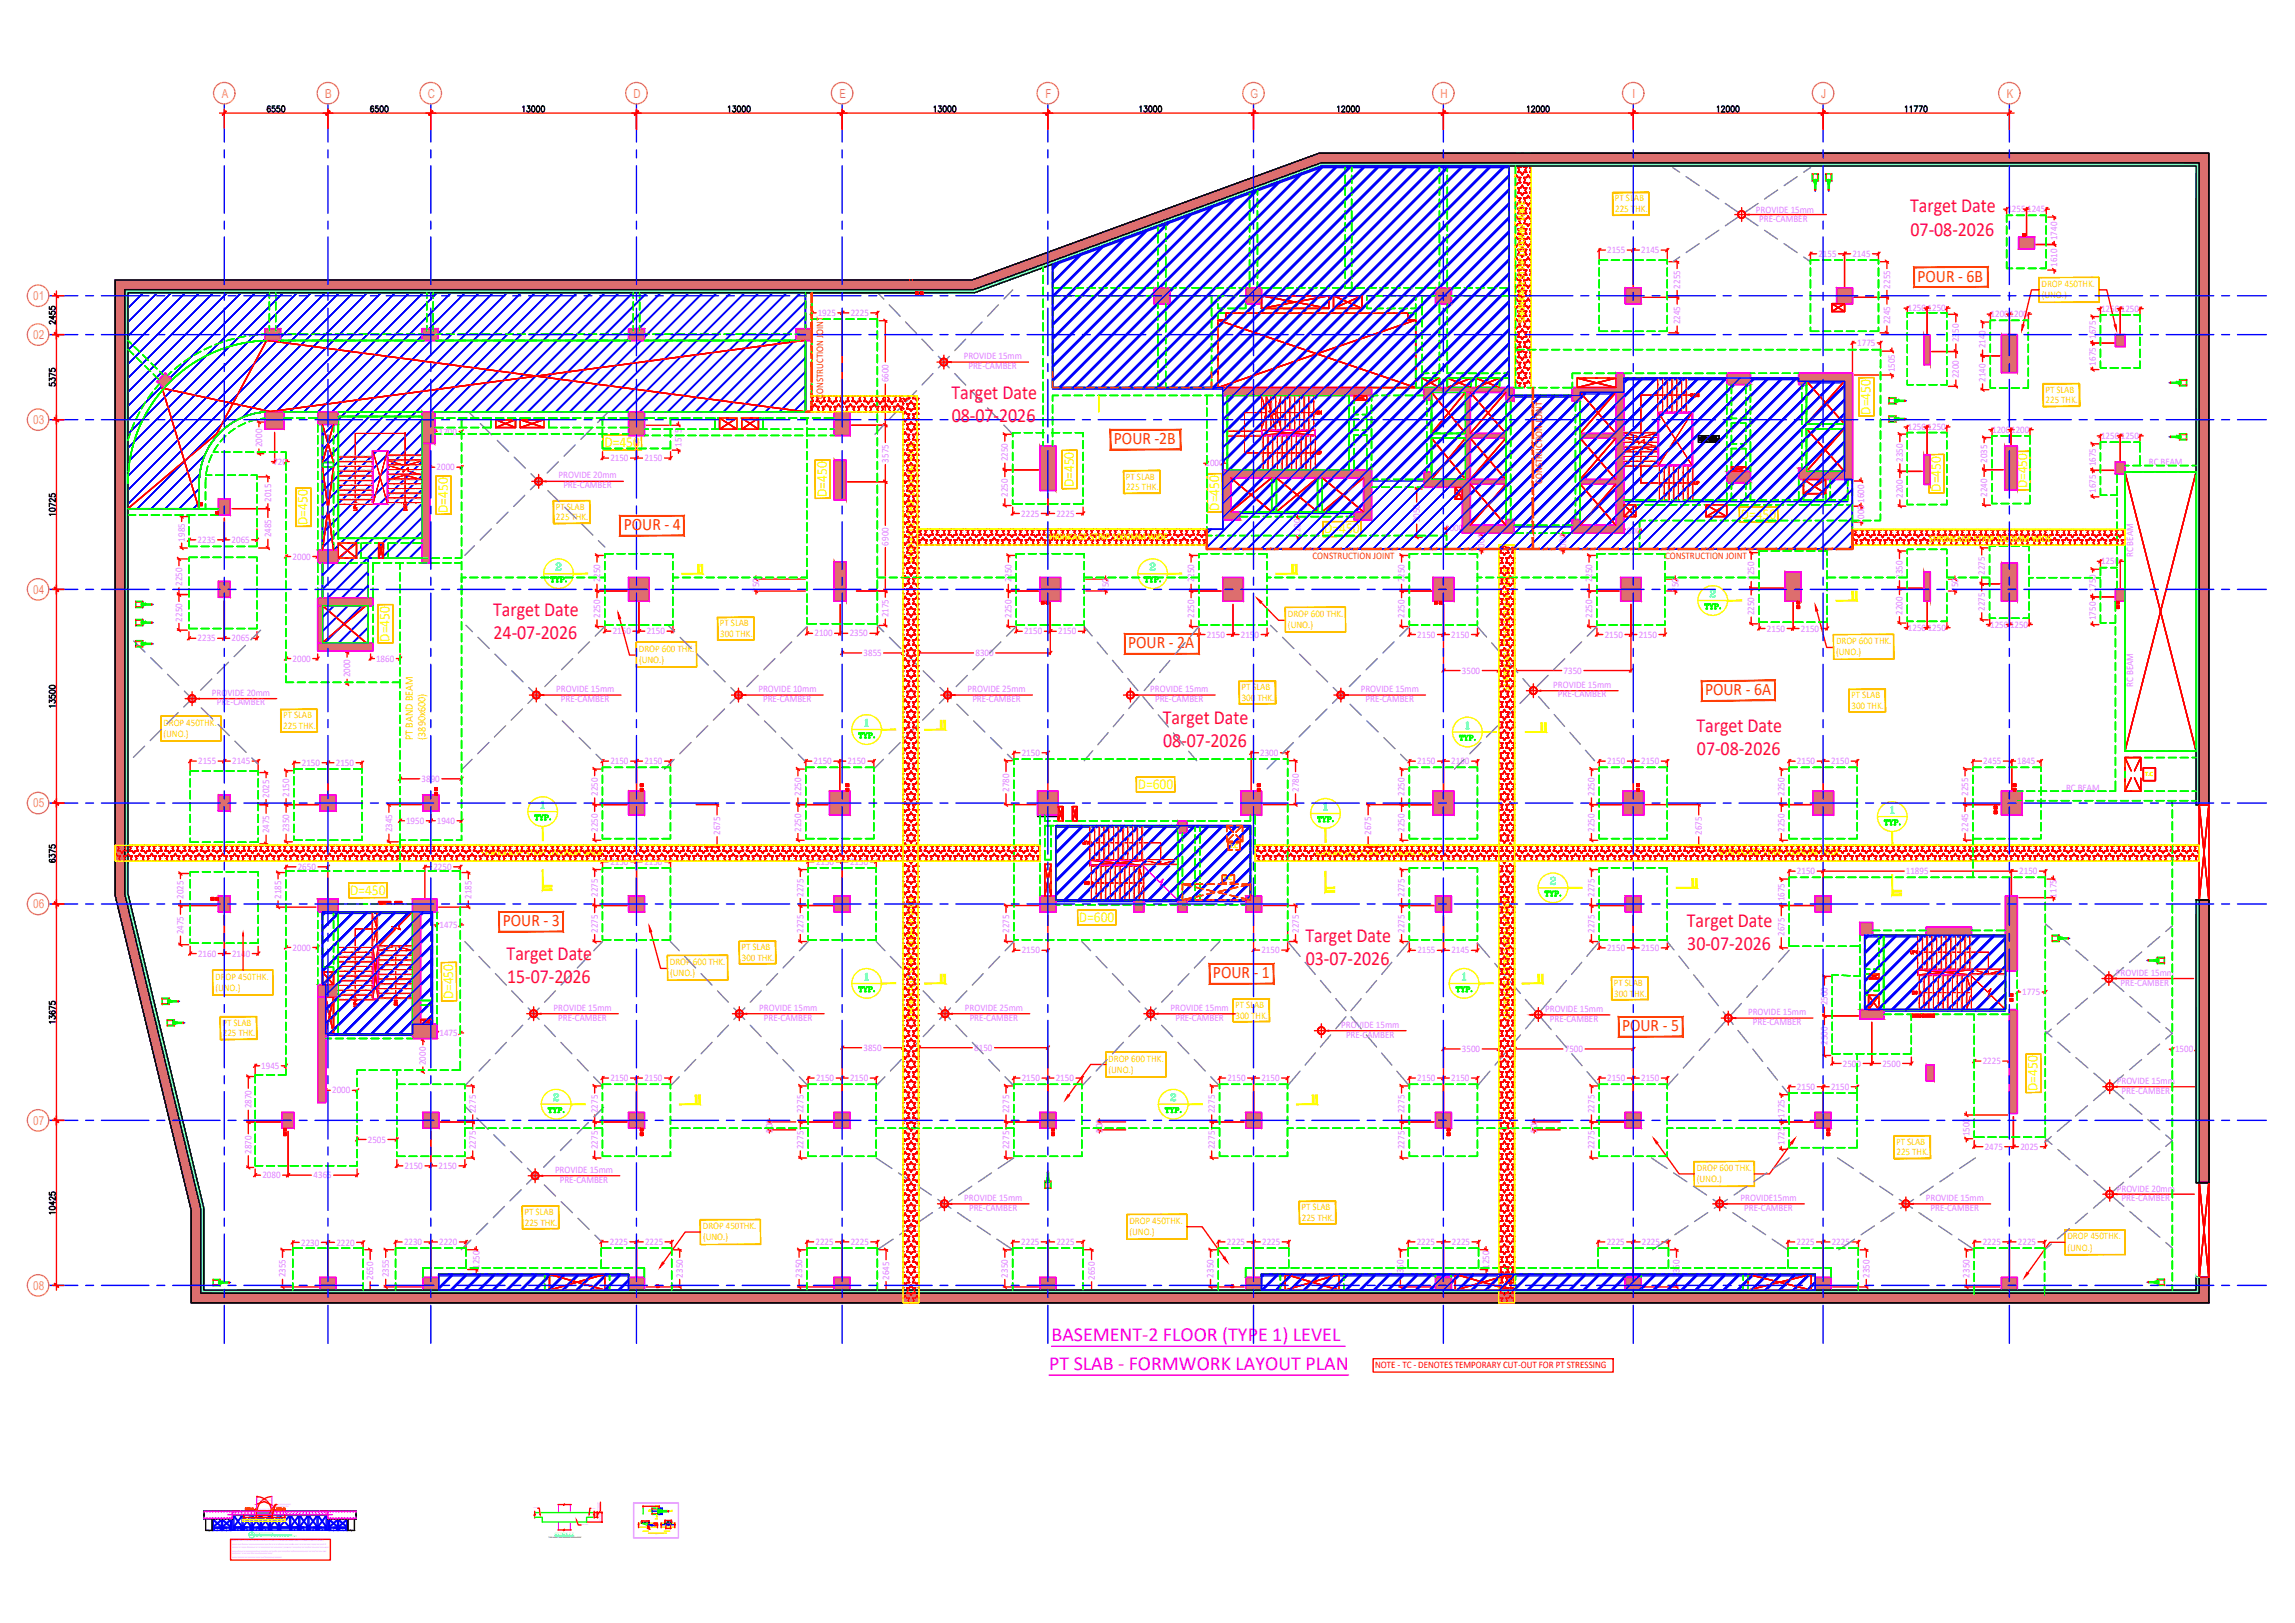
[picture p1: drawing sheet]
<svg xmlns="http://www.w3.org/2000/svg" width="420mm" height="297mm" viewBox="0 0 420 297" stroke-linecap="round" stroke-linejoin="round" font-family="sans-serif">
<defs><g id="words">
<g font-size="4" fill="#0f0">
<text x="100.9" y="105.5">2</text>
<text x="209.5" y="105.5">2</text>
<text x="312.2" y="110.4">2</text>
<text x="282.9" y="163">2</text>
</g>
<g font-size="3.7" fill="#ff003f">
<text x="349.7" y="38.9">Target Date</text>
<text x="349.8" y="43.1">07-08-2026</text>
<text x="174.2" y="73">Target Date</text>
<text x="174.2" y="77.3">08-07-2026</text>
<text x="90.3" y="112.7">Target Date</text>
<text x="90.3" y="116.9">24-07-2026</text>
<text x="212.9" y="132.4">Target Date</text>
<text x="213" y="136.7">08-07-2026</text>
<text x="310.6" y="133.9">Target Date</text>
<text x="310.7" y="138.1">07-08-2026</text>
<text x="239" y="172.3">Target Date</text>
<text x="308.8" y="169.6">Target Date</text>
<text x="308.9" y="173.9">30-07-2026</text>
<text x="92.8" y="175.7">Target Date</text>
<text x="92.8" y="179.9">15-07-2026</text>
<text x="239.1" y="176.5">03-07-2026</text>
</g>
<g font-size="3.7" fill="#f0f">
<text x="192.5" y="245.4">BASEMENT-2 FLOOR (TYPE 1) LEVEL</text>
<text x="192.1" y="250.7">PT SLAB - FORMWORK LAYOUT PLAN</text>
</g>
<g font-size="3.5" fill="#f00">
<text x="309.4" y="90">UP</text>
<text x="73" y="94.5">DN</text>
</g>
<g font-size="3.5" fill="#dcdcdc">
<text x="63.9" y="94.5">UP</text>
<text x="66.7" y="185.6" transform="rotate(-90 66.7 185.6)">UP</text>
<text x="74.1" y="185.2" transform="rotate(-90 74.1 185.2)">DN</text>
</g>
<text font-size="3.5" fill="#0f0" x="344" y="152">TYP.</text>
<g font-size="3.2" fill="#ff3f00">
<text x="351" y="51.5">POUR - 6B</text>
<text x="203.9" y="81.3">POUR -2B</text>
<text x="114.2" y="97">POUR - 4</text>
<text x="206.5" y="118.7">POUR - 2A</text>
<text x="312.2" y="127.3">POUR - 6A</text>
<text x="92.1" y="169.5">POUR - 3</text>
<text x="222.1" y="179">POUR - 1</text>
<text x="297" y="188.7">POUR - 5</text>
</g>
<g font-size="3.1" fill="#f00">
<text x="240.2" y="76.9">DN</text>
<text x="309.4" y="73.7">DN</text>
<text x="240.2" y="84.3">UP</text>
</g>
<g font-size="3.1" fill="#dcdcdc">
<text x="197.2" y="155.6">UP</text>
<text x="197.6" y="163">DN</text>
<text x="348.9" y="175.7">UP</text>
<text x="349.2" y="183.1">DN</text>
</g>
<g font-size="2.7" fill="#ff0">
<text x="342.5" y="75.9" transform="rotate(-90 342.5 75.9)">D=450</text>
<text x="110.7" y="81.7">D=450</text>
<text x="196.6" y="89.2" transform="rotate(-90 196.6 89.2)">D=450</text>
<text x="355.3" y="90" transform="rotate(-90 355.3 90)">D=450</text>
<text x="371.1" y="89.4" transform="rotate(-90 371.1 89.4)">D=450</text>
<text x="82" y="93.9" transform="rotate(-90 82 93.9)">D=450</text>
<text x="151.4" y="90.9" transform="rotate(-90 151.4 90.9)">D=450</text>
<text x="223.2" y="93.5" transform="rotate(-90 223.2 93.5)">D=450</text>
<text x="318.7" y="94.9">D=450</text>
<text x="56.3" y="96.1" transform="rotate(-90 56.3 96.1)">D=450</text>
<text x="242.4" y="97.6">D=450</text>
<text x="71.3" y="117.4" transform="rotate(-90 71.3 117.4)">D=450</text>
<text x="208.3" y="144.4">D=600</text>
<text x="64.1" y="163.7">D=450</text>
<text x="197.5" y="168.7">D=600</text>
<text x="83" y="182.9" transform="rotate(-90 83 182.9)">D=450</text>
<text x="373" y="199.7" transform="rotate(-90 373 199.7)">D=450</text>
</g>
<text font-size="2.6" fill="#f00" x="117.8" y="277.6">A</text>
<g font-size="2.3" fill="#dd8a6e">
<text x="40.6" y="17.9">A</text>
<text x="59.6" y="17.9">B</text>
<text x="78.3" y="17.9">C</text>
<text x="116" y="17.9">D</text>
<text x="153.7" y="17.9">E</text>
<text x="191.4" y="17.9">F</text>
<text x="228.9" y="17.9">G</text>
<text x="263.7" y="17.9">H</text>
<text x="298.9" y="17.9">I</text>
<text x="333.4" y="17.9">J</text>
<text x="367.4" y="17.9">K</text>
<text x="6.1" y="54.9">01</text>
<text x="6.1" y="62">02</text>
<text x="6.1" y="77.6">03</text>
<text x="6.1" y="108.7">04</text>
<text x="6.1" y="147.8">05</text>
<text x="6.1" y="166.3">06</text>
<text x="6.1" y="205.9">07</text>
<text x="6.1" y="236.1">08</text>
</g>
<g font-size="2.1" fill="#ffbf00">
<text x="75.6" y="135.4" transform="rotate(-90 75.6 135.4)">PT BAND BEAM</text>
<text x="77.9" y="135.4" transform="rotate(-90 77.9 135.4)">(3890x600)</text>
</g>
<g font-size="1.8" fill="#ffbf00">
<text x="295.7" y="36.9">PT SLAB</text>
<text x="295.7" y="38.8">225 THK.</text>
<text x="373.8" y="52.5">DROP 450THK.</text>
<text x="373.8" y="54.6">(UNO.)</text>
<text x="374.5" y="71.9">PT SLAB</text>
<text x="374.5" y="73.8">225 THK.</text>
<text x="206.1" y="87.8">PT SLAB</text>
<text x="206.2" y="89.7">225 THK.</text>
<text x="101.7" y="93.3">PT SLAB</text>
<text x="101.8" y="95.2">225 THK.</text>
<text x="235.8" y="112.9">DROP 600 THK.</text>
<text x="117" y="119.3">DROP 600 THK.</text>
<text x="131.8" y="114.6">PT SLAB</text>
<text x="131.8" y="116.6">300 THK.</text>
<text x="235.8" y="114.9">(UNO.)</text>
<text x="336.1" y="117.9">DROP 600 THK.</text>
<text x="336.2" y="119.9">(UNO.)</text>
<text x="117" y="121.3">(UNO.)</text>
<text x="51.8" y="131.5">PT SLAB</text>
<text x="227.3" y="126.3">PT SLAB</text>
<text x="227.3" y="128.2">300 THK.</text>
<text x="338.9" y="127.8">PT SLAB</text>
<text x="339" y="129.7">300 THK.</text>
<text x="29.9" y="132.8">DROP 450THK.</text>
<text x="29.9" y="134.8">(UNO.)</text>
<text x="51.9" y="133.4">225 THK.</text>
<text x="135.8" y="173.9">PT SLAB</text>
<text x="39.4" y="179.3">DROP 450THK.</text>
<text x="122.7" y="176.6">DROP 600 THK.</text>
<text x="122.7" y="178.6">(UNO.)</text>
<text x="135.8" y="175.8">300 THK.</text>
<text x="39.4" y="181.3">(UNO.)</text>
<text x="226.1" y="184.5">PT SLAB</text>
<text x="295.5" y="180.4">PT SLAB</text>
<text x="295.5" y="182.4">300 THK.</text>
<text x="40.7" y="187.7">PT SLAB</text>
<text x="40.8" y="189.7">225 THK.</text>
<text x="226.2" y="186.4">300 THK.</text>
<text x="202.9" y="194.3">DROP 600 THK.</text>
<text x="202.9" y="196.3">(UNO.)</text>
<text x="347.1" y="209.5">PT SLAB</text>
<text x="310.6" y="214.3">DROP 600 THK.</text>
<text x="347.2" y="211.5">225 THK.</text>
<text x="238.3" y="221.5">PT SLAB</text>
<text x="310.7" y="216.4">(UNO.)</text>
<text x="96" y="222.4">PT SLAB</text>
<text x="96.1" y="224.3">225 THK.</text>
<text x="128.7" y="225">DROP 450THK.</text>
<text x="128.7" y="227">(UNO.)</text>
<text x="206.8" y="224">DROP 450THK.</text>
<text x="206.8" y="226">(UNO.)</text>
<text x="238.3" y="223.4">225 THK.</text>
<text x="378.5" y="226.8">DROP 450THK.</text>
<text x="378.5" y="228.9">(UNO.)</text>
</g>
<g font-size="1.8" fill="#df7fff">
<text x="321.5" y="39">PROVIDE 15mm</text>
<text x="322.1" y="40.6">PRE-CAMBER</text>
<text x="367.5" y="38.8">1255</text>
<text x="371.1" y="38.8">1245</text>
<text x="294.2" y="46.3">2155</text>
<text x="300.5" y="46.3">2145</text>
<text x="332.9" y="47">2155</text>
<text x="339.1" y="47">2145</text>
<text x="376.6" y="43.9" transform="rotate(-90 376.6 43.9)">1740</text>
<text x="307.6" y="52.8" transform="rotate(-90 307.6 52.8)">2255</text>
<text x="346" y="52.8" transform="rotate(-90 346 52.8)">2255</text>
<text x="376.6" y="48.8" transform="rotate(-90 376.6 48.8)">1610</text>
<text x="149.7" y="57.8">1925</text>
<text x="155.8" y="57.8">2225</text>
<text x="307.6" y="59.3" transform="rotate(-90 307.6 59.3)">2245</text>
<text x="346" y="59.3" transform="rotate(-90 346 59.3)">2245</text>
<text x="349.3" y="57">1250</text>
<text x="352.9" y="57">1250</text>
<text x="364.4" y="58.1">1200</text>
<text x="367.9" y="58.1">1200</text>
<text x="384.7" y="57.1">1250</text>
<text x="388.3" y="57.1">1250</text>
<text x="176.4" y="65.7">PROVIDE 15mm</text>
<text x="340" y="63.3">1775</text>
<text x="358.6" y="62.6" transform="rotate(-90 358.6 62.6)">2350</text>
<text x="363.5" y="63.7" transform="rotate(-90 363.5 63.7)">2140</text>
<text x="383.7" y="62" transform="rotate(-90 383.7 62)">1675</text>
<text x="162.7" y="69.9" transform="rotate(-90 162.7 69.9)">6600</text>
<text x="177.3" y="67.5">PRE-CAMBER</text>
<text x="346.9" y="68.1" transform="rotate(-90 346.9 68.1)">1505</text>
<text x="358.6" y="69.2" transform="rotate(-90 358.6 69.2)">2200</text>
<text x="363.5" y="69.9" transform="rotate(-90 363.5 69.9)">2140</text>
<text x="383.7" y="66.9" transform="rotate(-90 383.7 66.9)">1675</text>
<text x="48" y="81.8" transform="rotate(-90 48 81.8)">2000</text>
<text x="80.3" y="79.5">1700</text>
<text x="124.8" y="81.8" transform="rotate(-90 124.8 81.8)">1575</text>
<text x="349.3" y="78.7">1250</text>
<text x="352.9" y="78.7">1250</text>
<text x="364.7" y="79.2">1200</text>
<text x="368.2" y="79.2">1200</text>
<text x="384.7" y="80.3">1250</text>
<text x="388.3" y="80.3">1250</text>
<text x="50.1" y="85.1">720</text>
<text x="79.9" y="86.1">2000</text>
<text x="102.3" y="87.6">PROVIDE 20mm</text>
<text x="103.1" y="89.4">PRE-CAMBER</text>
<text x="111.7" y="84.4">2150</text>
<text x="118" y="84.4">2150</text>
<text x="162.7" y="84.7" transform="rotate(-90 162.7 84.7)">3575</text>
<text x="184.5" y="84.4" transform="rotate(-90 184.5 84.4)">2250</text>
<text x="220.7" y="85.4">1000</text>
<text x="348.4" y="84.5" transform="rotate(-90 348.4 84.5)">2350</text>
<text x="363.8" y="84.7" transform="rotate(-90 363.8 84.7)">2035</text>
<text x="383.7" y="85.3" transform="rotate(-90 383.7 85.3)">1675</text>
<text x="393.4" y="85.2">RC BEAM</text>
<text x="49.6" y="91.8" transform="rotate(-90 49.6 91.8)">2015</text>
<text x="184.5" y="90.9" transform="rotate(-90 184.5 90.9)">2250</text>
<text x="187" y="94.5">2225</text>
<text x="193.4" y="94.5">2225</text>
<text x="259.9" y="95.6" transform="rotate(-90 259.9 95.6)">3050</text>
<text x="341.3" y="95.8" transform="rotate(-90 341.3 95.8)">1000</text>
<text x="341.3" y="92.1" transform="rotate(-90 341.3 92.1)">1600</text>
<text x="348.4" y="91.1" transform="rotate(-90 348.4 91.1)">2200</text>
<text x="363.8" y="90.9" transform="rotate(-90 363.8 90.9)">2240</text>
<text x="383.7" y="90.2" transform="rotate(-90 383.7 90.2)">1675</text>
<text x="33.8" y="99.1" transform="rotate(-90 33.8 99.1)">1985</text>
<text x="36.2" y="99.4">2235</text>
<text x="42.4" y="99.4">2065</text>
<text x="49.6" y="98.4" transform="rotate(-90 49.6 98.4)">2485</text>
<text x="162.7" y="99.9" transform="rotate(-90 162.7 99.9)">6900</text>
<text x="238.1" y="98.3" transform="rotate(-90 238.1 98.3)">1200</text>
<text x="264.6" y="97.2">1000</text>
<text x="271.8" y="101" transform="rotate(-90 271.8 101)">1000</text>
<text x="286.7" y="101" transform="rotate(-90 286.7 101)">1000</text>
<text x="297" y="97.7">1000</text>
<text x="390.5" y="102" transform="rotate(-90 390.5 102)">RC BEAM</text>
<text x="33.3" y="107.2" transform="rotate(-90 33.3 107.2)">2250</text>
<text x="53.6" y="102.4">2000</text>
<text x="109.9" y="106.6" transform="rotate(-90 109.9 106.6)">2250</text>
<text x="185.2" y="106.6" transform="rotate(-90 185.2 106.6)">2250</text>
<text x="218.6" y="106.6" transform="rotate(-90 218.6 106.6)">2250</text>
<text x="257.2" y="106.6" transform="rotate(-90 257.2 106.6)">2250</text>
<text x="291.5" y="106.6" transform="rotate(-90 291.5 106.6)">2250</text>
<text x="321.2" y="106.1" transform="rotate(-90 321.2 106.1)">2250</text>
<text x="348.3" y="105.9" transform="rotate(-90 348.3 105.9)">2350</text>
<text x="363.4" y="105.2" transform="rotate(-90 363.4 105.2)">2275</text>
<text x="384.7" y="103.3">1250</text>
<text x="33.3" y="113.8" transform="rotate(-90 33.3 113.8)">2250</text>
<text x="109.9" y="113.1" transform="rotate(-90 109.9 113.1)">2250</text>
<text x="139" y="108.3" transform="rotate(-90 139 108.3)">750</text>
<text x="162.7" y="113" transform="rotate(-90 162.7 113)">2175</text>
<text x="185.2" y="113.1" transform="rotate(-90 185.2 113.1)">2250</text>
<text x="203" y="108.3" transform="rotate(-90 203 108.3)">750</text>
<text x="218.6" y="113.1" transform="rotate(-90 218.6 113.1)">2250</text>
<text x="257.2" y="113.1" transform="rotate(-90 257.2 113.1)">2250</text>
<text x="291.5" y="113.1" transform="rotate(-90 291.5 113.1)">2250</text>
<text x="307.3" y="108.3" transform="rotate(-90 307.3 108.3)">750</text>
<text x="321.2" y="112.6" transform="rotate(-90 321.2 112.6)">2250</text>
<text x="348.3" y="112.5" transform="rotate(-90 348.3 112.5)">2200</text>
<text x="358.5" y="108.3" transform="rotate(-90 358.5 108.3)">750</text>
<text x="363.4" y="111.8" transform="rotate(-90 363.4 111.8)">2275</text>
<text x="383.7" y="113.5" transform="rotate(-90 383.7 113.5)">1750</text>
<text x="383.7" y="108.4" transform="rotate(-90 383.7 108.4)">1750</text>
<text x="36.2" y="117.4">2235</text>
<text x="42.4" y="117.4">2065</text>
<text x="112.2" y="116.1">2150</text>
<text x="118.4" y="116.1">2150</text>
<text x="149.1" y="116.5">2100</text>
<text x="155.6" y="116.5">2350</text>
<text x="187.5" y="116.1">2150</text>
<text x="193.7" y="116.1">2150</text>
<text x="220.9" y="116.7">2150</text>
<text x="227.2" y="116.7">2150</text>
<text x="259.5" y="116.7">2150</text>
<text x="265.7" y="116.7">2150</text>
<text x="293.8" y="116.7">2150</text>
<text x="300" y="116.7">2150</text>
<text x="323.5" y="115.6">2150</text>
<text x="329.7" y="115.6">2150</text>
<text x="349.3" y="115.5">12501250</text>
<text x="364.4" y="114.9">1250</text>
<text x="368" y="114.9">1250</text>
<text x="53.6" y="121.1">2000</text>
<text x="64.1" y="124" transform="rotate(-90 64.1 124)">2000</text>
<text x="68.8" y="121.1">1860</text>
<text x="158.1" y="120.1">3855</text>
<text x="178.6" y="120.1">8300</text>
<text x="267.7" y="123.3">3500</text>
<text x="284.4" y="125.9">PROVIDE 15mm</text>
<text x="286.3" y="123.3">7350</text>
<text x="390.5" y="125.7" transform="rotate(-90 390.5 125.7)">RC BEAM</text>
<text x="38.8" y="127.3">PROVIDE 20mm</text>
<text x="39.7" y="129.1">PRE-CAMBER</text>
<text x="101.8" y="126.7">PROVIDE 15mm</text>
<text x="102.7" y="128.5">PRE-CAMBER</text>
<text x="138.8" y="126.7">PROVIDE 10mm</text>
<text x="139.7" y="128.5">PRE-CAMBER</text>
<text x="177.1" y="126.7">PROVIDE 25mm</text>
<text x="178" y="128.5">PRE-CAMBER</text>
<text x="210.6" y="126.7">PROVIDE 15mm</text>
<text x="211.5" y="128.5">PRE-CAMBER</text>
<text x="249.1" y="126.7">PROVIDE 15mm</text>
<text x="250" y="128.5">PRE-CAMBER</text>
<text x="285.2" y="127.7">PRE-CAMBER</text>
<text x="36.3" y="139.9">2155</text>
<text x="42.5" y="139.9">2145</text>
<text x="55.3" y="140.2">2150</text>
<text x="61.5" y="140.2">2150</text>
<text x="77.2" y="143.1">3890</text>
<text x="111.7" y="139.9">2150</text>
<text x="118" y="139.9">2150</text>
<text x="149" y="139.9">2150</text>
<text x="155.2" y="139.9">2150</text>
<text x="187" y="138.3">2150</text>
<text x="230.7" y="138.3">2300</text>
<text x="259.5" y="139.9">2150</text>
<text x="265.7" y="139.9">2150</text>
<text x="294.2" y="139.9">2150</text>
<text x="300.5" y="139.9">2150</text>
<text x="329" y="139.9">2150</text>
<text x="335.2" y="139.9">2150</text>
<text x="363.1" y="139.9">2455</text>
<text x="369.3" y="139.9">1845</text>
<text x="49.3" y="146" transform="rotate(-90 49.3 146)">2025</text>
<text x="52.9" y="145.8" transform="rotate(-90 52.9 145.8)">2150</text>
<text x="109.4" y="145.7" transform="rotate(-90 109.4 145.7)">2250</text>
<text x="146.7" y="145.7" transform="rotate(-90 146.7 145.7)">2250</text>
<text x="184.7" y="144.9" transform="rotate(-90 184.7 144.9)">2780</text>
<text x="237.8" y="144.9" transform="rotate(-90 237.8 144.9)">2780</text>
<text x="257.2" y="145.7" transform="rotate(-90 257.2 145.7)">2250</text>
<text x="291.9" y="145.7" transform="rotate(-90 291.9 145.7)">2250</text>
<text x="326.7" y="145.7" transform="rotate(-90 326.7 145.7)">2250</text>
<text x="360.3" y="145.7" transform="rotate(-90 360.3 145.7)">2255</text>
<text x="378.2" y="144.8">RC BEAM</text>
<text x="49.3" y="152.5" transform="rotate(-90 49.3 152.5)">2475</text>
<text x="52.9" y="152.4" transform="rotate(-90 52.9 152.4)">2350</text>
<text x="71.8" y="152.3" transform="rotate(-90 71.8 152.3)">2345</text>
<text x="74.3" y="150.8">1950</text>
<text x="80" y="150.8">1940</text>
<text x="109.4" y="152.2" transform="rotate(-90 109.4 152.2)">2250</text>
<text x="131.8" y="152.8" transform="rotate(-90 131.8 152.8)">2675</text>
<text x="146.7" y="152.2" transform="rotate(-90 146.7 152.2)">2250</text>
<text x="251" y="152.8" transform="rotate(-90 251 152.8)">2675</text>
<text x="257.2" y="152.2" transform="rotate(-90 257.2 152.2)">2250</text>
<text x="291.9" y="152.2" transform="rotate(-90 291.9 152.2)">2250</text>
<text x="311.6" y="152.8" transform="rotate(-90 311.6 152.8)">2675</text>
<text x="326.7" y="152.2" transform="rotate(-90 326.7 152.2)">2250</text>
<text x="360.3" y="152.2" transform="rotate(-90 360.3 152.2)">2245</text>
<text x="54.5" y="159.2">2650</text>
<text x="79.4" y="159.2">2250</text>
<text x="111.7" y="158.3">2150</text>
<text x="118" y="158.3">2150</text>
<text x="149.4" y="158.3">2150</text>
<text x="155.6" y="158.3">2150</text>
<text x="329" y="160">2150</text>
<text x="348.9" y="160">11895</text>
<text x="369.7" y="160">2150</text>
<text x="33.6" y="164.5" transform="rotate(-90 33.6 164.5)">2025</text>
<text x="51.5" y="164.5" transform="rotate(-90 51.5 164.5)">2185</text>
<text x="86.3" y="164.5" transform="rotate(-90 86.3 164.5)">2185</text>
<text x="109.4" y="164.1" transform="rotate(-90 109.4 164.1)">2275</text>
<text x="147.1" y="164.1" transform="rotate(-90 147.1 164.1)">2275</text>
<text x="257.2" y="164.1" transform="rotate(-90 257.2 164.1)">2275</text>
<text x="291.9" y="164.1" transform="rotate(-90 291.9 164.1)">2275</text>
<text x="326.7" y="165" transform="rotate(-90 326.7 165)">1675</text>
<text x="376.5" y="164.3" transform="rotate(-90 376.5 164.3)">1175</text>
<text x="33.6" y="171" transform="rotate(-90 33.6 171)">2475</text>
<text x="53.6" y="174">2000</text>
<text x="80.5" y="169.9">1475</text>
<text x="109.4" y="170.7" transform="rotate(-90 109.4 170.7)">2275</text>
<text x="147.1" y="170.7" transform="rotate(-90 147.1 170.7)">2275</text>
<text x="184.7" y="170.7" transform="rotate(-90 184.7 170.7)">2275</text>
<text x="237.8" y="170.7" transform="rotate(-90 237.8 170.7)">2275</text>
<text x="257.2" y="170.7" transform="rotate(-90 257.2 170.7)">2275</text>
<text x="291.9" y="170.7" transform="rotate(-90 291.9 170.7)">2275</text>
<text x="326.7" y="171.3" transform="rotate(-90 326.7 171.3)">2675</text>
<text x="36.3" y="175.1">2160</text>
<text x="42.5" y="175.1">2140</text>
<text x="187" y="174.5">2150</text>
<text x="230.9" y="174.5">2150</text>
<text x="259.5" y="174.5">2155</text>
<text x="265.7" y="174.5">2145</text>
<text x="294.2" y="174">2150</text>
<text x="300.4" y="174">2150</text>
<text x="387.4" y="178.6">PROVIDE 15mm</text>
<text x="101.3" y="185">PROVIDE 15mm</text>
<text x="139" y="185">PROVIDE 15mm</text>
<text x="176.7" y="185">PROVIDE 25mm</text>
<text x="214.3" y="185">PROVIDE 15mm</text>
<text x="282.9" y="185.2">PROVIDE 15mm</text>
<text x="320" y="185.8">PROVIDE 15mm</text>
<text x="334.6" y="184" transform="rotate(-90 334.6 184)">2500</text>
<text x="370.2" y="182.1">1775</text>
<text x="388.2" y="180.4">PRE-CAMBER</text>
<text x="80.5" y="189.6">1475</text>
<text x="102.2" y="186.8">PRE-CAMBER</text>
<text x="139.9" y="186.8">PRE-CAMBER</text>
<text x="177.5" y="186.8">PRE-CAMBER</text>
<text x="215.2" y="186.8">PRE-CAMBER</text>
<text x="245.6" y="188.1">PROVIDE 15mm</text>
<text x="246.4" y="189.9">PRE-CAMBER</text>
<text x="283.7" y="187">PRE-CAMBER</text>
<text x="320.9" y="187.6">PRE-CAMBER</text>
<text x="334.6" y="191.2" transform="rotate(-90 334.6 191.2)">2500</text>
<text x="47.8" y="195.6">1945</text>
<text x="78" y="194.9" transform="rotate(-90 78 194.9)">2000</text>
<text x="111.7" y="197.9">2150</text>
<text x="118" y="197.9">2150</text>
<text x="149.4" y="197.9">2150</text>
<text x="155.6" y="197.9">2150</text>
<text x="158.1" y="192.3">3850</text>
<text x="178.4" y="192.3">8150</text>
<text x="187" y="197.9">2150</text>
<text x="193.3" y="197.9">2150</text>
<text x="224.7" y="197.9">2150</text>
<text x="230.9" y="197.9">2150</text>
<text x="259.5" y="197.9">2150</text>
<text x="265.7" y="197.9">2150</text>
<text x="267.7" y="192.5">3500</text>
<text x="286.5" y="192.5">7500</text>
<text x="294.2" y="197.9">2150</text>
<text x="300.5" y="197.9">2150</text>
<text x="337.4" y="195.2">2500</text>
<text x="344.6" y="195.2">2500</text>
<text x="363" y="194.8">2225</text>
<text x="398.2" y="192.6">1500</text>
<text x="46" y="202.9" transform="rotate(-90 46 202.9)">2870</text>
<text x="60.8" y="200.1">2000</text>
<text x="87.1" y="203.7" transform="rotate(-90 87.1 203.7)">2275</text>
<text x="109.4" y="203.7" transform="rotate(-90 109.4 203.7)">2275</text>
<text x="147.1" y="203.7" transform="rotate(-90 147.1 203.7)">2275</text>
<text x="184.7" y="203.7" transform="rotate(-90 184.7 203.7)">2275</text>
<text x="222.4" y="203.7" transform="rotate(-90 222.4 203.7)">2275</text>
<text x="257.2" y="203.7" transform="rotate(-90 257.2 203.7)">2275</text>
<text x="291.9" y="203.7" transform="rotate(-90 291.9 203.7)">2275</text>
<text x="329" y="199.5">2150</text>
<text x="335.2" y="199.5">2150</text>
<text x="387.5" y="198.4">PROVIDE 15mm</text>
<text x="388.4" y="200.2">PRE-CAMBER</text>
<text x="67.3" y="209.1">2505</text>
<text x="141.4" y="207.3" transform="rotate(-90 141.4 207.3)">500</text>
<text x="201.8" y="207.3" transform="rotate(-90 201.8 207.3)">500</text>
<text x="281.4" y="207.3" transform="rotate(-90 281.4 207.3)">500</text>
<text x="326.7" y="209.5" transform="rotate(-90 326.7 209.5)">1725</text>
<text x="326.7" y="204.5" transform="rotate(-90 326.7 204.5)">1725</text>
<text x="360.6" y="207.9" transform="rotate(-90 360.6 207.9)">1500</text>
<text x="46" y="211.2" transform="rotate(-90 46 211.2)">2870</text>
<text x="48" y="215.7">2080</text>
<text x="57.4" y="215.7">4365</text>
<text x="74.1" y="213.9">2150</text>
<text x="80.3" y="213.9">2150</text>
<text x="87.1" y="210.3" transform="rotate(-90 87.1 210.3)">2275</text>
<text x="101.6" y="214.7">PROVIDE 15mm</text>
<text x="109.4" y="210.3" transform="rotate(-90 109.4 210.3)">2275</text>
<text x="147.1" y="210.3" transform="rotate(-90 147.1 210.3)">2275</text>
<text x="184.7" y="210.3" transform="rotate(-90 184.7 210.3)">2275</text>
<text x="222.4" y="210.3" transform="rotate(-90 222.4 210.3)">2275</text>
<text x="257.2" y="210.3" transform="rotate(-90 257.2 210.3)">2275</text>
<text x="291.9" y="210.3" transform="rotate(-90 291.9 210.3)">2275</text>
<text x="363.4" y="210.4">2475</text>
<text x="369.9" y="210.4">2025</text>
<text x="102.5" y="216.4">PRE-CAMBER</text>
<text x="176.5" y="219.8">PROVIDE 15mm</text>
<text x="177.4" y="221.6">PRE-CAMBER</text>
<text x="318.7" y="219.8">PROVIDE15mm</text>
<text x="319.3" y="221.6">PRE-CAMBER</text>
<text x="352.6" y="219.8">PROVIDE 15mm</text>
<text x="353.4" y="221.6">PRE-CAMBER</text>
<text x="387.5" y="218.1">PROVIDE 20mm</text>
<text x="388.4" y="219.9">PRE-CAMBER</text>
<text x="55.1" y="228">2230</text>
<text x="61.6" y="228">2220</text>
<text x="74" y="227.9">2230</text>
<text x="80.4" y="227.9">2220</text>
<text x="111.7" y="227.9">2225</text>
<text x="118.1" y="227.9">2225</text>
<text x="149.3" y="227.9">2225</text>
<text x="155.8" y="227.9">2225</text>
<text x="187" y="227.9">2225</text>
<text x="193.4" y="227.9">2225</text>
<text x="224.6" y="227.9">2225</text>
<text x="231.1" y="227.9">2225</text>
<text x="259.4" y="227.9">2225</text>
<text x="265.8" y="227.9">2225</text>
<text x="294.1" y="227.9">2225</text>
<text x="300.6" y="227.9">2225</text>
<text x="328.9" y="227.9">2225</text>
<text x="335.3" y="227.9">2225</text>
<text x="363" y="227.9">2225</text>
<text x="369.4" y="227.9">2225</text>
<text x="52.3" y="233.8" transform="rotate(-90 52.3 233.8)">2355</text>
<text x="71.2" y="233.8" transform="rotate(-90 71.2 233.8)">2355</text>
<text x="87.8" y="232.2" transform="rotate(-90 87.8 232.2)">1250</text>
<text x="125" y="233.8" transform="rotate(-90 125 233.8)">2350</text>
<text x="146.9" y="233.8" transform="rotate(-90 146.9 233.8)">2350</text>
<text x="184.5" y="233.8" transform="rotate(-90 184.5 233.8)">2350</text>
<text x="222.2" y="233.8" transform="rotate(-90 222.2 233.8)">2350</text>
<text x="256.9" y="233.8" transform="rotate(-90 256.9 233.8)">2350</text>
<text x="272.6" y="232.2" transform="rotate(-90 272.6 232.2)">1250</text>
<text x="307.5" y="233.8" transform="rotate(-90 307.5 233.8)">2350</text>
<text x="342.2" y="233.8" transform="rotate(-90 342.2 233.8)">2350</text>
<text x="360.6" y="233.8" transform="rotate(-90 360.6 233.8)">2350</text>
<text x="68.3" y="234.2" transform="rotate(-90 68.3 234.2)">2650</text>
<text x="162.8" y="234.2" transform="rotate(-90 162.8 234.2)">2645</text>
<text x="200.4" y="234.2" transform="rotate(-90 200.4 234.2)">2650</text>
</g>
<g font-size="1.8" fill="#ff0">
<text x="279.2" y="59.2" transform="rotate(-90 279.2 59.2)">SHRINKAGE STRIP 1000MM WIDE</text>
<text x="191.4" y="98.9">SHRINKAGE STRIP 1000MM WIDE</text>
<text x="353.2" y="99.2">SHRINKAGE STRIP 1000MM WIDE</text>
<text x="167.3" y="103.2" transform="rotate(-90 167.3 103.2)">SHRINKAGE STRIP 1000MM WIDE</text>
<text x="276.4" y="126.4" transform="rotate(-90 276.4 126.4)">SHRINKAGE STRIP 1000MM WIDE</text>
<text x="88.1" y="156.7">SHRINKAGE STRIP 1000MM WIDE</text>
<text x="240.9" y="156.8">SHRINKAGE STRIP 1000MM WIDE</text>
<text x="314.5" y="156.5">SHRINKAGE STRIP 1000MM WIDE</text>
<text x="167.3" y="186.4" transform="rotate(-90 167.3 186.4)">SHRINKAGE STRIP 1000MM WIDE</text>
<text x="276.4" y="186.4" transform="rotate(-90 276.4 186.4)">SHRINKAGE STRIP 1000MM WIDE</text>
</g>
<g font-size="1.8" fill="#ff3f00">
<text x="150.7" y="73" transform="rotate(-90 150.7 73)">CONSTRUCTION JOINT</text>
<text x="282.4" y="88.5" transform="rotate(-90 282.4 88.5)">CONSTRUCTION JOINT</text>
<text x="240.3" y="102.3">CONSTRUCTION JOINT</text>
<text x="304.8" y="102.3">CONSTRUCTION JOINT</text>
</g>
<text font-size="1.8" fill="#f00" x="251.7" y="250.3">NOTE - TC - DENOTES TEMPORARY CUT-OUT FOR PT STRESSING</text>
<text font-size="1.4" fill="#ff0" x="191.6" y="216.9">s</text>
<g font-size="1.2" fill="#ff0">
<text x="392.7" y="142">T.C</text>
<text x="225.1" y="155.3">T.C</text>
<text x="224" y="161.1">T.C</text>
</g>
<text font-size=".7" fill="#0ff" x="101.5" y="280.9">SECTION 2-2</text>
<g font-size=".5" fill="#0ff">
<text x="46.8" y="281.3">DETAIL AT 1.0 M WIDE SHRINKAGE STRIP</text>
<text x="46.9" y="280.8">TYPICAL SECTION</text>
</g>
<g font-size=".3" fill="#df7fff">
<text x="47.3" y="274.7">BEND UP TOP BARS</text>
<text x="50.5" y="275.8">SHRINKAGE STRIP</text>
<text x="50.7" y="275.5">LAP REBAR ACROSS</text>
<text x="44.4" y="278.4">SLAB CENTERING AT SHRINKAGE STRIP SPAN-REFER TO NOTE</text>
<text x="45.5" y="277.6">1000</text>
<text x="45.6" y="277.9">Min</text>
<text x="47.2" y="276.4">SHRINKAGE STRIP</text>
<text x="48.1" y="277.7">1000</text>
<text x="50.7" y="277.6">1000</text>
<text x="50.8" y="277.9">Min</text>
<text x="97.6" y="276.1">PT SLAB</text>
<text x="106.4" y="279.2">DROP PANEL</text>
<text x="108.2" y="276.1">PT SLAB</text>
<text x="109.6" y="276.5" transform="rotate(-90 109.6 276.5)">PT SLAB DEPTH</text>
<text x="109.9" y="278.3" transform="rotate(-90 109.9 278.3)">DROP DEPTH</text>
<text x="109.9" y="276.3" transform="rotate(-90 109.9 276.3)">REFER PLAN</text>
<text x="110.2" y="278.3" transform="rotate(-90 110.2 278.3)">REFER PLAN</text>
<text x="42.4" y="285.1">FOLLOW THE GUIDE LINES PROVIDED FOR DE-SHUTTERING &amp; BACK PROPPING</text>
<text x="42.4" y="282.8">ORIGINAL SHUTTERING IN THE SPAN CONTAINING POUR STRIP IS TO BE RETAINED UNDISTURBED UNTIL THE POUR STRIP IS CAST &amp; THE CONCRETE</text>
<text x="42.4" y="284">CONTRACTOR HAS TO PROVIDE/MAINTAIN/STRENGTHEN ADEQUATE &amp; SAFE SUPPORTING SYSTEM DEPENDING UPON THE CONSTRUCTION LOADS</text>
<text x="42.4" y="282.1">SHRINKAGE STRIP IS TO BE CAST ONLY AFTER 28 DAYS OF CASTING THE 2nd POUR (ALLOWING CONCRETE TO SHRINK AS MUCH AS POSSIBLE)</text>
<text x="42.4" y="283.2">ACHIEVED THE DESIGN STRENGTH WITH THE SLAB SPAN BECOME MONOLITHIC / CAPABLE OF SUPPORTING THE CONSTRUCTION LOADS FROM ABOVE</text>
<text x="42.4" y="284.3">TRANSFERRED TO THE POUR STRIP SPAN FROM ABOVE LEVELS.</text>
</g>
<text font-size=".3" x="100.4" y="281.4">TYPICAL SECTION THROUGH COLUMN DROP</text>
<g font-size=".2" fill="#ff0">
<text x="120.3" y="275.8">B</text>
<text x="117.7" y="280.2">SECTION A-A</text>
<text x="118.7" y="280.6">DETAIL OF STRESSING POCKET IN PT SLAB</text>
<text x="119.9" y="277.9">PLAN</text>
<text x="120.3" y="277.5">B</text>
<text x="121.6" y="280.2">SECTION B-B</text>
<text x="122.8" y="276.5">A</text>
</g>
<text font-size=".2" fill="#0ff" x="46.1" y="281.2">-</text>
</g></defs>
<!-- layer: 5CON -->
<path d="M192.1 251.7h54.8M192.5 246.4h53.7" fill="none" stroke="#f0f" stroke-width=".25"/>
<!-- layer: 4CON -->
<g fill="none" stroke="#00f" stroke-width=".25">
<path d="M38.8 278l3.8 .1M38.9 278.1v2h.1M39.1 279.3h.1l.1 .2M39.1 279.4l1.4-1.3v2M39.1 278.3l1.4 1.2M39.1 279.9l.1 .2M39.3 278.1l-.1 .2h-.1M39.3 279.7l-.1 .2h-.1M40.3 278.1l.1 .2h.1M40.3 279.7l.1 .2h.1M40.5 279.3h-.1l-.1 .2M40.5 278.3l-1.4 1.2h3.1l-1.5-1.2"/>
<path d="M40.5 279.4l-1.4-1.3v2M40.5 279.7l-.2 .4M40.5 279.9l-.1 .2M40.7 279.3h.2v.2M40.7 279.4l1.5-1.3v2M40.7 279.7l.3 .4M40.7 279.9l.2 .2M40.9 278.1v.2h-.2M40.9 279.7v.2h-.2M42 279.7l.1 .2h.1M42.2 278.3h-.1l-.1-.2 .1 .2h.3M42.2 279.3h-.1l-.1 .2"/>
<path d="M42.2 279.4l-1.5-1.3v2M42.2 278.3l-1.5 1.2M42.2 279.9l-.1 .2M42.4 278.1v2h-.1M42.6 277.3h17.4zM42.6 277.3v2.8h.1M42.8 279.2h.2v.3M42.8 279.3l1.5-2v2.8M42.8 277.5l1.5 2M42.8 279.8l.2 .3M43 277.3v.3h-.2M43 279.6v.3h-.2"/>
<path d="M44.1 277.3l.1 .3h.1M44.1 279.6l.1 .3h.1M44.3 279.2h-.1l-.1 .3M44.3 277.5l-1.5 2h3.2l-1.5-2M44.3 279.3l-1.5-2v2.8M44.3 279.6l-.3 .5M44.3 279.8l-.1 .3M44.5 279.2h.2v.3M44.5 279.3l1.5-2v2.8M44.5 279.6l.3 .5M44.5 279.8l.2 .3M44.7 277.3v.3h-.2"/>
<path d="M44.7 279.6v.3h-.2M45.8 279.6v.3h.2M46 279.2h-.2v.3M46 279.3l-1.5-2v2.8M46 277.5l-1.5 2M46 279.8l-.2 .3M46.2 279.2h.1l.1 .3M46.2 279.3l1.5-2v2.8M46.2 277.5l1.5 2M46.2 279.8l.1 .3M46.4 277.3l-.1 .3h-.5v-.3v.3h.2M46.4 279.6l-.1 .3h-.1"/>
<path d="M47.4 277.3l.1 .3h.2M47.4 279.6l.1 .3h.2M47.7 279.2h-.2l-.1 .3M47.7 279.3l-1.5-2v2.8M47.7 277.5l-1.5 2h3.1l-1.4-2M47.7 279.6l-.3 .5M47.7 279.8l-.2 .3M47.9 279.2h.1l.1 .3M47.9 279.3l1.4-2v2.8M47.9 279.6l.2 .5M47.9 279.8l.1 .3M48.1 277.3l-.1 .3h-.1"/>
<path d="M48.1 279.6l-.1 .3h-.1M49.1 277.3l.1 .3h.1M49.1 279.6l.1 .3h.1M49.3 279.2h-.1l-.1 .3M49.3 279.3l-1.4-2v2.8M49.3 277.5l-1.4 2M49.3 279.8l-.1 .3M49.5 279.2h.2v.3M49.5 279.3l1.5-2v2.8M49.5 277.5l1.5 2M49.5 279.8l.2 .3M49.7 277.3v.3h-.2"/>
<path d="M49.7 279.6v.3h-.2M50.8 277.3l.1 .3h.1M50.8 279.6l.1 .3h.1M51 279.3l-1.5-2v2.8h-.1M51 279.2h-.1l-.1 .3M51 277.5l-1.5 2h3.5l-1.8-2.2v2.8M51 279.6l-.3 .5M51 279.8l-.1 .3M51.2 279.3l1.8-2v2.8h.1M51.2 279.2h.2v.3M51.2 277.5l1.7 2M51.2 279.6l.3 .5"/>
<path d="M51.2 279.8l.2 .3M51.4 277.5l-.2 .1M51.4 279.8l-.2 .1M52.8 277.3l.1 .3h.1M53 279.2h-.1l-.1 .3M53 279.6h-3.5l.3 .5M53 277.5l-1.8 2M53.2 279.2h.2v.3M53.2 279.3l1.5-2v2.8M53.2 277.5l1.5 2M53.2 279.8l.2 .3M53.4 277.3v.3h-.2"/>
<path d="M53.4 279.6v.3h-.2M54.5 277.3v.3h.2M54.5 279.6v.3h.2M54.7 279.2h-.2v.3M54.7 277.5l-1.5 2h3.2l-1.5-2M54.7 279.3l-1.5-2v2.8M54.7 279.6l-.3 .5M54.7 279.8l-.2 .3M54.9 279.2h.1l.1 .3M54.9 279.3l1.5-2v2.8h-1.5M54.9 279.6l.2 .5M54.9 279.8l.1 .3"/>
<path d="M55.1 277.3l-.1 .3h-.1M55.1 279.6l-.1 .3h-.1M56.2 279.6v.3h.2M56.4 279.2h-.2v.3M56.4 279.3l-1.5-2v2.8M56.4 277.5l-1.5 2M56.4 279.8l-.2 .3M56.6 279.2h.1l.1 .3M56.6 279.3l1.4-2v2.8M56.6 277.5l1.4 2M56.6 279.8l.1 .3M56.8 277.3l-.1 .3h-.5v-.3v.3h.2"/>
<path d="M56.8 279.6l-.1 .3h-.1M57.8 277.3l.1 .3h.1M57.8 279.6l.1 .3h.1M58 279.2h-.1l-.1 .3M58 277.5l-1.4 2h3.1l-1.5-2M58 279.3l-1.4-2v2.8M58 279.6l-.2 .5M58 279.8l-.1 .3M58.2 279.2h.2l.1 .3M58.2 279.3l1.5-2v2.8M58.2 279.6l.3 .5M58.2 279.8l.2 .3"/>
<path d="M58.5 277.3l-.1 .3h-.2M58.5 279.6l-.1 .3h-.2M59.5 277.3l.1 .3h.1M59.5 279.6l.1 .3h.1M59.7 279.2h-.1l-.1 .3M59.7 279.3l-1.5-2v2.8M59.7 277.5l-1.5 2M59.7 279.8l-.1 .3M59.9 277.3v2.8h-.1M60.1 278.1v2h.1M60.1 278.3h.4v-.2v.2h-.2M60.3 279.3h.2v.2"/>
<path d="M60.3 279.4l1.5-1.3v2M60.3 278.3l1.5 1.2M60.3 279.9l.2 .2M60.5 279.7v.2h-.2M61.6 278.1l.1 .2h.1M61.6 279.7l.1 .2h.1M61.8 279.3h-.1l-.1 .2M61.8 278.3l-1.5 1.2h3.2l-1.5-1.2M61.8 279.4l-1.5-1.3v2M61.8 279.7l-.3 .4M61.8 279.9l-.1 .2M62 279.3h.1l.1 .2"/>
<path d="M62 279.4l1.5-1.3v2M62 279.7l.3 .4M62 279.9l.1 .2M62.2 278.1l-.1 .2h-.1M62.2 279.7l-.1 .2h-.1M63.3 278.1v.2h.2M63.3 279.7v.2h.2M63.5 279.3h-.2v.2M63.5 279.4l-1.5-1.3v2M63.5 278.3l-1.5 1.2M63.5 279.9l-.2 .2M63.7 278.1v2h-.1"/>
<path d="M63.7 278l-3.7 .1M38.8 280.1h1.7M39 280.1h.1zM39.3 280.1l-.2-.4h3.1l-.2 .4M40.5 280.1h.1M40.6 280.1h.1M40.7 280.1h1.5M42.3 280.1h-.1M42.5 280.1h1.8M42.7 280h.1zM43.1 280.1l-.3-.5h3.2l-.3 .5M44.3 280.1h.1"/>
<path d="M44.4 280h.1M44.5 280.1h1.5M45.2 280.1h.1M46.1 280h-.1M46.2 280.1h-.1M46.2 280.1h1.5M46.4 280.1l-.2-.5h3.1l-.2 .5M47.7 280h-.1M47.9 280.1h-.2M47.9 280.1h6.8M49.4 280h-.1M53.1 280h.1"/>
<path d="M53.5 280.1l-.3-.5h3.2l-.3 .5M54.7 280.1h.1M54.8 280h.1M56.4 280h.1zM56.6 280.1h-.1M56.6 280.1h1.4M56.8 280.1l-.2-.5h3.1l-.2 .5M58.1 280h-.1M58.2 280.1h-.1M58.2 280.1h2M59.8 280h-.1M60.2 280.1h.1"/>
<path d="M60.3 280.1h1.5M60.6 280.1l-.3-.4h3.2l-.3 .4M61.9 280.1h-.1M62 280.1h1.7M62 280.1h-.1M63.6 280.1h-.1"/>
</g>
<!-- layer: -BBR DIM -->
<path d="M38.8 278l3.8 .1M63.7 278l-3.7 .1" fill="none" stroke="#00f" stroke-width=".25"/>
<!-- layer: -BBR MISCELLANEOUS -->
<path d="M37.3 276.5v1.6M37.3 278h5.3v-.7h17.4v.7h5.2M37.3 276.5h27.9M37.7 278v2.1M38.8 278v2.1M63.7 278v2.1h1.2M64.9 278v2.1M65.2 276.5v1.6M37.6 280.1h1.3" fill="none" stroke="#000" stroke-width=".25"/>
<!-- layer: -BIL REBAR -->
<g fill="none" stroke="#f0f" stroke-width=".25">
<path d="M37.3 276.6h6.7M41.7 277.2h5.2M42.5 277.8l-5.2 .1M42.5 276.6h4.4M42.5 276.7v1.1M42.5 276.7h.7M44 276.6h.1M44 276.6l.2 .1M47 276.6h.1M47 276.6h2.7M49.8 277.2h11M59.3 276.7h.7v1.1"/>
<path d="M60 277.8l5.2 .1M60 276.6h-10.2M65.2 276.6l-6.8 .1"/>
<circle cx="37.4" cy="277.9" r=".05"/>
<circle cx="37.4" cy="276.7" r=".05"/>
<circle cx="37.9" cy="277.9" r=".05"/>
<circle cx="37.9" cy="276.7" r=".05"/>
<circle cx="38.4" cy="277.9" r=".05"/>
<circle cx="38.4" cy="276.7" r=".05"/>
<circle cx="38.9" cy="276.7" r=".05"/>
<circle cx="38.9" cy="277.9" r=".05"/>
<circle cx="39.5" cy="276.7" r=".05"/>
<circle cx="39.5" cy="277.9" r=".05"/>
<circle cx="40" cy="277.9" r=".05"/>
<circle cx="40" cy="276.7" r=".05"/>
<circle cx="40.5" cy="277.9" r=".05"/>
<circle cx="40.5" cy="276.7" r=".05"/>
<circle cx="41" cy="276.7" r=".05"/>
<circle cx="41" cy="277.9" r=".05"/>
<circle cx="41.6" cy="276.7" r=".05"/>
<circle cx="41.6" cy="277.9" r=".05"/>
<circle cx="42.1" cy="277.9" r=".05"/>
<circle cx="42.1" cy="276.7" r=".05"/>
<circle cx="42.4" cy="277.9" r=".05"/>
<circle cx="42.6" cy="276.7" r=".05"/>
<circle cx="42.6" cy="277.2" r=".05"/>
<circle cx="43" cy="277.2" r=".05"/>
<circle cx="43.1" cy="276.7" r=".05"/>
<circle cx="43.7" cy="276.7" r=".05"/>
<circle cx="43.7" cy="277.2" r=".05"/>
<circle cx="44.2" cy="276.7" r=".05"/>
<circle cx="44.2" cy="277.2" r=".05"/>
<circle cx="44.8" cy="276.7" r=".05"/>
<circle cx="44.8" cy="277.1" r=".05"/>
<circle cx="45.4" cy="276.7" r=".05"/>
<circle cx="45.4" cy="277.1" r=".05"/>
<circle cx="46" cy="276.7" r=".05"/>
<circle cx="46" cy="277.1" r=".05"/>
<circle cx="46.6" cy="276.7" r=".05"/>
<circle cx="46.6" cy="277.1" r=".05"/>
<circle cx="47" cy="276.7" r=".05"/>
<circle cx="47" cy="277.1" r=".05"/>
<circle cx="47.5" cy="277.1" r=".05"/>
<circle cx="47.5" cy="276.7" r=".05"/>
<circle cx="47.9" cy="277.1" r=".05"/>
<circle cx="47.9" cy="276.7" r=".05"/>
<circle cx="48.4" cy="276.7" r=".05"/>
<circle cx="48.4" cy="277.1" r=".05"/>
<circle cx="48.9" cy="276.7" r=".05"/>
<circle cx="48.9" cy="277.1" r=".05"/>
<circle cx="49.3" cy="277.1" r=".05"/>
<circle cx="49.3" cy="276.7" r=".05"/>
<circle cx="49.7" cy="276.7" r=".05"/>
<circle cx="49.7" cy="277.1" r=".05"/>
<circle cx="50.1" cy="277.1" r=".05"/>
<circle cx="50.1" cy="276.7" r=".05"/>
<circle cx="50.7" cy="276.7" r=".05"/>
<circle cx="50.7" cy="277.1" r=".05"/>
<circle cx="51.3" cy="276.7" r=".05"/>
<circle cx="51.3" cy="277.1" r=".05"/>
<circle cx="51.9" cy="277.1" r=".05"/>
<circle cx="51.9" cy="276.7" r=".05"/>
<circle cx="52.3" cy="276.7" r=".05"/>
<circle cx="52.5" cy="277.1" r=".05"/>
<circle cx="52.7" cy="276.7" r=".05"/>
<circle cx="53.1" cy="277.1" r=".05"/>
<circle cx="53.3" cy="276.7" r=".05"/>
<circle cx="53.7" cy="277.1" r=".05"/>
<circle cx="53.8" cy="276.7" r=".05"/>
<circle cx="54.2" cy="277.1" r=".05"/>
<circle cx="54.4" cy="276.7" r=".05"/>
<circle cx="54.9" cy="277.1" r=".05"/>
<circle cx="54.9" cy="276.7" r=".05"/>
<circle cx="55.4" cy="277.1" r=".05"/>
<circle cx="55.5" cy="276.7" r=".05"/>
<circle cx="56.1" cy="276.7" r=".05"/>
<circle cx="56.1" cy="277.1" r=".05"/>
<circle cx="56.6" cy="276.7" r=".05"/>
<circle cx="56.6" cy="277.1" r=".05"/>
<circle cx="57.2" cy="276.7" r=".05"/>
<circle cx="57.3" cy="277.1" r=".05"/>
<circle cx="57.8" cy="276.7" r=".05"/>
<circle cx="57.8" cy="277.1" r=".05"/>
<circle cx="58.3" cy="276.7" r=".05"/>
<circle cx="58.5" cy="277.1" r=".05"/>
<circle cx="58.9" cy="276.7" r=".05"/>
<circle cx="59" cy="277.1" r=".05"/>
<circle cx="59.4" cy="276.7" r=".05"/>
<circle cx="59.7" cy="277.1" r=".05"/>
<circle cx="59.9" cy="276.7" r=".05"/>
<circle cx="60.1" cy="277.9" r=".05"/>
<circle cx="60.5" cy="276.7" r=".05"/>
<circle cx="60.5" cy="277.9" r=".05"/>
<circle cx="61" cy="276.7" r=".05"/>
<circle cx="61" cy="277.9" r=".05"/>
<circle cx="61.5" cy="277.9" r=".05"/>
<circle cx="61.5" cy="276.7" r=".05"/>
<circle cx="62" cy="277.9" r=".05"/>
<circle cx="62" cy="276.7" r=".05"/>
<circle cx="62.6" cy="276.7" r=".05"/>
<circle cx="62.6" cy="277.9" r=".05"/>
<circle cx="63.1" cy="276.7" r=".05"/>
<circle cx="63.1" cy="277.9" r=".05"/>
<circle cx="63.6" cy="277.9" r=".05"/>
<circle cx="63.6" cy="276.7" r=".05"/>
<circle cx="64.1" cy="276.7" r=".05"/>
<circle cx="64.1" cy="277.9" r=".05"/>
<circle cx="64.7" cy="277.9" r=".05"/>
<circle cx="64.7" cy="276.7" r=".05"/>
<circle cx="65.1" cy="276.7" r=".05"/>
<circle cx="65.1" cy="277.9" r=".05"/>
</g>
<!-- layer: -BBR DIM -->
<g fill="none" stroke="#f00" stroke-width=".25">
<path d="M317.6 39.3h2.5M318.9 38v2.5M171.5 66.3h2.6M172.8 65v2.5M97.4 88.1h2.5M98.6 86.8v2.6M138.1 108.2h9.3M138.1 106h9.3M138.4 105.4v.6M138.4 108.2v.5M198.8 108.2h3.9M198.8 106h3.9"/>
<path d="M202.4 105.4v.6M202.4 108.2v.5M305.1 108.2h1.9M305.1 106h1.9M306.7 105.4v.6M306.7 108.2v.5M356.7 108.2h1.5M356.7 106h1.5M357.9 105.4v.6M357.9 108.2v.5M33.9 127.9h2.5M35.2 126.6v2.5"/>
<path d="M96.9 127.2h2.6M98.2 125.9v2.6M133.9 127.2h2.6M135.2 125.9v2.6M172.2 127.2h2.6M173.5 125.9v2.6M205.7 127.2h2.5M206.9 125.9v2.6M244.2 127.2h2.5M245.5 125.9v2.6M279.5 126.4h2.5M280.7 125.1v2.6"/>
<path d="M389 138.6h2.9v2.4M389 138.6v2.4M389 138.6l1.2 2.5M391.9 138.6l-1.1 2.5M389 142.4v2.4M389 144.8h2.9M390.2 142.4l-1.2 2.4M390.8 142.4l1.1 2.4M391.9 142.4v2.4M392.4 140.5h2.2v2.4h-2.2zM44.5 171.3v6.3M384.8 179.1h2.6"/>
<path d="M386.1 177.8v2.5M96.4 185.5h2.6M97.7 184.3v2.5M134.1 185.5h2.5M135.4 184.3v2.5M171.7 185.5h2.6M173 184.3v2.5M209.4 185.5h2.5M210.7 184.3v2.5M240.6 188.6h2.6M241.9 187.4v2.5M280.4 185.7h2.5"/>
<path d="M281.6 184.4v2.5M315.1 186.3h2.6M316.4 185.1v2.5M385 198.9h2.5M386.2 197.6v2.6M96.7 215.2h2.5M98 213.9v2.5M140.6 206.8h5.1M140.6 205.3h5.1M140.9 204.8v.5M140.9 206.8v.6M172.9 219.1v2.5"/>
<path d="M201 206.8h5.1M201 205.3h5.1M201.3 204.8v.5M201.3 206.8v.6M280.6 206.8h5.1M280.6 205.3h5.1M280.8 204.8v.5M280.8 206.8v.6M314.8 219.1v2.5M348.9 219.1v2.5M385 218.6h2.5M386.2 217.3v2.5"/>
<path d="M171.6 220.3h2.6M313.6 220.3h2.5M347.7 220.3h2.5M251.4 248.7h43.9v2.4h-43.9zM44.6 277.7h7.6M44.6 277.3v.5M44.9 276.3h2.1M46.9 276.5h2.9v.8h-2.9zM46.9 277.3v.5M49.8 276.3h2.4M49.8 277.3v.5M52.1 277.3v.5"/>
<path d="M60 278h5.2M42.2 281.7h18.3v3.8h-18.3z"/>
<circle cx="318.8" cy="39.3" r=".7"/>
<circle cx="318.8" cy="39.3" r=".67"/>
<circle cx="318.8" cy="39.3" r=".62"/>
<circle cx="172.8" cy="66.3" r=".7"/>
<circle cx="172.8" cy="66.3" r=".67"/>
<circle cx="172.8" cy="66.3" r=".65"/>
<circle cx="172.8" cy="66.3" r=".62"/>
<circle cx="98.6" cy="88.1" r=".7"/>
<circle cx="98.6" cy="88.1" r=".67"/>
<circle cx="98.6" cy="88.1" r=".62"/>
<circle cx="35.2" cy="127.9" r=".7"/>
<circle cx="35.2" cy="127.9" r=".67"/>
<circle cx="35.2" cy="127.9" r=".65"/>
<circle cx="35.2" cy="127.9" r=".62"/>
<circle cx="98.2" cy="127.2" r=".7"/>
<circle cx="98.2" cy="127.2" r=".65"/>
<circle cx="98.2" cy="127.2" r=".62"/>
<circle cx="135.2" cy="127.2" r=".7"/>
<circle cx="135.2" cy="127.2" r=".67"/>
<circle cx="135.2" cy="127.2" r=".62"/>
<circle cx="173.5" cy="127.2" r=".7"/>
<circle cx="173.5" cy="127.2" r=".67"/>
<circle cx="173.5" cy="127.2" r=".65"/>
<circle cx="173.5" cy="127.2" r=".62"/>
<circle cx="206.9" cy="127.2" r=".7"/>
<circle cx="206.9" cy="127.2" r=".67"/>
<circle cx="206.9" cy="127.2" r=".62"/>
<circle cx="245.5" cy="127.2" r=".7"/>
<circle cx="245.5" cy="127.2" r=".67"/>
<circle cx="245.5" cy="127.2" r=".62"/>
<circle cx="280.7" cy="126.4" r=".7"/>
<circle cx="280.7" cy="126.4" r=".67"/>
<circle cx="280.7" cy="126.4" r=".62"/>
<circle cx="386.1" cy="179.1" r=".7"/>
<circle cx="386.1" cy="179.1" r=".67"/>
<circle cx="386.1" cy="179.1" r=".62"/>
<circle cx="97.7" cy="185.5" r=".7"/>
<circle cx="97.7" cy="185.5" r=".67"/>
<circle cx="97.7" cy="185.5" r=".62"/>
<circle cx="135.3" cy="185.5" r=".7"/>
<circle cx="135.3" cy="185.5" r=".67"/>
<circle cx="135.3" cy="185.5" r=".65"/>
<circle cx="135.3" cy="185.5" r=".62"/>
<circle cx="173" cy="185.5" r=".7"/>
<circle cx="173" cy="185.5" r=".65"/>
<circle cx="173" cy="185.5" r=".62"/>
<circle cx="210.7" cy="185.5" r=".7"/>
<circle cx="210.7" cy="185.5" r=".67"/>
<circle cx="210.7" cy="185.5" r=".62"/>
<circle cx="241.9" cy="188.6" r=".7"/>
<circle cx="241.9" cy="188.6" r=".67"/>
<circle cx="241.9" cy="188.6" r=".62"/>
<circle cx="281.6" cy="185.7" r=".7"/>
<circle cx="281.6" cy="185.7" r=".67"/>
<circle cx="281.6" cy="185.7" r=".65"/>
<circle cx="281.6" cy="185.7" r=".62"/>
<circle cx="316.4" cy="186.3" r=".7"/>
<circle cx="316.4" cy="186.3" r=".67"/>
<circle cx="316.4" cy="186.3" r=".65"/>
<circle cx="316.4" cy="186.3" r=".62"/>
<circle cx="386.2" cy="198.9" r=".7"/>
<circle cx="386.2" cy="198.9" r=".67"/>
<circle cx="386.2" cy="198.9" r=".65"/>
<circle cx="386.2" cy="198.9" r=".62"/>
<circle cx="98" cy="215.2" r=".7"/>
<circle cx="98" cy="215.2" r=".67"/>
<circle cx="98" cy="215.2" r=".62"/>
<circle cx="386.2" cy="218.5" r=".7"/>
<circle cx="386.2" cy="218.5" r=".67"/>
<circle cx="386.2" cy="218.5" r=".65"/>
<circle cx="386.2" cy="218.5" r=".62"/>
<circle cx="172.9" cy="220.3" r=".7"/>
<circle cx="172.9" cy="220.3" r=".67"/>
<circle cx="172.9" cy="220.3" r=".62"/>
<circle cx="314.8" cy="220.3" r=".7"/>
<circle cx="314.8" cy="220.3" r=".67"/>
<circle cx="314.8" cy="220.3" r=".62"/>
<circle cx="348.9" cy="220.3" r=".7"/>
<circle cx="348.9" cy="220.3" r=".67"/>
<circle cx="348.9" cy="220.3" r=".62"/>
</g>
<!-- layer: -BIL DIM -->
<g fill="none" stroke="#f00" stroke-width=".25">
<path d="M320.2 39.3h14.2M366.8 38.3h.6M367.4 38v1.4M370.4 38.3h1.2M371 38v5.4M374.6 38.3h.6M374.6 38v1.4M374.9 39.7h1.5M376.1 39.7v.5M148.6 57.3h.8M148.6 57v2.9M153.4 57.3h2"/>
<path d="M154.2 57v18.4M159.4 57.3h1.3M160.6 57v1.4M160.9 58.7h1.5M162.1 58.6v7.6M362.7 58.9h1.4M363 58.9v1.1M363.8 57.5h.6M364.4 57.2v1.4M367.3 57.5h1.2M367.9 57.2v4.2M371.4 57.5h.5"/>
<path d="M371.4 57.2v1.4M372.7 44.8h3.7M373.3 53.1h-1.4l-1.5 6.3M374.9 49.4h1.5M376.1 44.2v.6M376.1 49.4v.6M382.8 57.9h1.5M383.1 57.9v.5M384 56.5h.5M384.3 53.1h1.4l1.5 6.3M384.5 56.2v1.4M387.6 56.5h1.1"/>
<path d="M388.2 56.2v5.2M391.8 56.2v1.4M391.8 56.5h.6M47.1 77.2h1.2M47.4 77.2v.9M50.3 79.1v5.7M79.5 79h.5M79.6 78.8v.5M84.1 79h.5M84.5 78.8v.5M118.3 77.8h6.2M124.2 77.2v.6"/>
<path d="M155.9 77.8h6.5M162.1 70.3v10.7M174.1 66.3h14.2M183.7 79.5h1.4M184 79.4v1.3M362.7 65.1h3.4M362.7 71.3h1.4M363 64.1v2.1M363 70.3v1.1M364.1 78.6h.6M364.7 78.3v1.5M367.6 78.6h1.1"/>
<path d="M368.2 78.3v3.4M371.6 78.6h.6M371.6 78.3v1.5M382.8 62.8h4.2M382.8 67.6h1.5M383.1 62.3v.9M383.1 67.2v.5M384 79.8h.5M384.5 79.5v1.4M387.6 79.8h1.1M388.2 79.5v5.2M391.8 79.8h.6"/>
<path d="M391.8 79.5v1.4M47.1 83h1.2M47.4 82.2v.9M49.7 84.5h.6M52.4 83.3v1.5M52.4 84.5h.5M78.7 85.5h.9M78.7 85.2v.3M83.6 85.5h1M84.5 85.2v.3M100 88.1h14.1M110.2 83.8h1.2"/>
<path d="M110.3 82.7v1.4M115.4 83.8h2.2M116.5 80.3v3.8M121.7 83.8h1.1M122.8 82.7v1.4M123.1 82.4h1.4M124.2 82.4v.6M155.2 88.2h7.2M162.1 85v11.1M183.7 86h6.4M183.7 92.5h1.4M184 84.8v2.4"/>
<path d="M184 91.3v1.3M185.3 94h1.3M185.4 92.8v1.5M190.6 94h2.5M191.8 90.3v4M197.1 94h1.3M198.3 92.8v1.5M220.4 84.8h.6M223.8 84.8h.6M237.5 94.3v.5M237.5 98.3v.6M237.8 94.8h.1"/>
<path d="M237.8 98.3h.1M259.1 98.3h1.3M259.1 89.5h1.3M259.4 89.4v2.5M259.4 95.9v2.5M264.3 96.7h.5M264.8 96.4v1.6M267.7 96.4v1.2M267.7 96.7h.6M270.8 97.9h.7M271.2 97.3v.6M285.8 97.9h.6"/>
<path d="M286.1 97.3v.6M296.7 97.1h.6M297.3 96.3v1.1M300.2 96.3v1.1M300.2 97.1h.6M363 80.1h1.4M363 86h3.7M363 92.5h1.4M363.2 80v1M363.2 85v2.2M363.2 91.2v1.3M382.8 81.2h1.5"/>
<path d="M382.8 86.1h4.2M382.8 90.9h1.5M383.1 81.2v.5M383.1 85.6v.9M383.1 90.5v.5M52.3 101.9h.9M52.4 101.6v.3M52.4 119.7v1.1M57.3 101.9h.9M58.1 101.6v.3M58.2 119.7v1.1M63.3 119.4h.5"/>
<path d="M63.5 119.3v1M67.8 119.7v1.1M73.2 119.7v1.1M109 101.6h1.4M109 108.2h5.8M109 114.7h1.4M109.3 101.6v1.3M109.3 106.9v2.5M109.3 113.4v1.3M110.7 115.5h1.1M110.7 114.4v1.4M113.4 113.2l1.9 6.7h1.2"/>
<path d="M115.9 115.5h2.2M117 110v5.8M122.1 115.5h1.2M123.2 114.4v1.4M147.7 115.9h1.1M147.7 114.8v1.4M152.8 115.9h2.4M153.8 110.6v5.6M154.1 119.5h3.6M154.2 119.1v.7M156.8 108.2h5.6M159.3 115.9h1.4"/>
<path d="M160.6 114.8v1.4M160.9 114.5h1.5M161.8 119.5h3.6M162.1 100.2v9.1M162.1 113.3v1.2M165.3 119.5v.3M168.2 119.5h10M168.2 119.6v.2M182.3 119.5h10M184.3 101.6h1.5M184.3 108.2h5.8M184.3 114.7h1.5"/>
<path d="M184.6 101.6v1.3M184.6 106.9v2.5M184.6 113.4v1.3M186 115.5h1.1M186.1 114.4v1.4M191.2 115.5h2.2M192.3 110v9.8M197.4 115.5h1.2M198.5 114.4v1.4M217.8 101.6h1.4M217.8 108.2h5.8M217.8 114.7h1.4"/>
<path d="M218.1 101.6v1.3M218.1 106.9v2.5M218.1 113.4v1.3M219.4 116.1h1.2M219.5 115v1.4M224.6 116.1h2.2M225.7 110.6v5.8M230.9 116.1h1.1M230.9 110.3l3.2 3.2h1.2M232 115v1.4M256.3 101.6h1.4M256.3 108.2h5.8"/>
<path d="M256.3 114.7h1.4M256.6 101.6v1.3M256.6 106.9v2.5M256.6 113.4v1.3M258 116.1h1.1M258 115v1.4M263.2 116.1h2.2M264.3 110.6v12.4M269.4 116.1h1.2M270.5 115v1.4M270.8 100.8h.7M271.2 100.8v.6"/>
<path d="M274.4 119.2v3.8M277.3 119.2v3.8M285.8 100.8h.6M286.1 100.8v.6M290.6 101.6h1.5M290.6 108.2h5.8M290.6 114.7h1.5M290.9 101.6v1.3M290.9 106.9v2.5M290.9 113.4v1.3M292.3 116.1h1.2M292.4 115v1.4"/>
<path d="M297.5 116.1h2.2M298.6 110.6v12.4M303.7 116.1h1.2M304.8 115v1.4M320.3 101.1h1.5M320.3 107.7h6.2M320.3 114.2h1.5M320.6 101.1v1.3M320.6 106.4v2.5M320.6 112.9v1.3M322 115h1.1M322.1 113.9v1.4"/>
<path d="M327.2 115h2.2M328.3 110v5.3M332.6 111.8l1.8 6.7h1.3M333.4 115h1.2M334.5 113.9v1.4M347.5 107.7h4.4M347.5 100.8h1.4M347.5 114h1.4M347.7 100.8v1.4M347.7 106.3v2.5M347.7 112.9v1.2M348.6 114.9h.6"/>
<path d="M349.2 113.7v1.5M352.2 114.9h1.2M352.8 109.6v5.6M356.4 114.9h.6M356.4 113.7v1.5M362.5 100.3h1.5M362.5 106.9h3.6M362.5 113.4h1.5M362.8 100.2v1.4M362.8 105.6v2.5M362.8 112.2v1.3M363.7 114.3h.6"/>
<path d="M364.3 113.1v1.5M367.3 114.3h1.2M367.9 110v4.6M371.5 114.3h.6M371.5 113.1v1.5M382.8 104.2h1.5M382.8 109.2h4.2M382.8 114.3h1.5M383.1 104.1v.6M383.1 108.7v1.1M383.1 113.8v.6M384 102.7h.5"/>
<path d="M384.5 102.4v1.5M388.2 102.4v5.5M388.2 102.7h.5M36.5 127.9h14.2M52.3 120.5h.9M53.8 139.6h1.1M53.8 139.3v1.5M57.3 120.5h.9M59 139.6h2.1M60 139.3v6.2M63.3 125.2h.5M63.5 124.3v.9"/>
<path d="M65.2 139.6h1.1M66.3 139.3v1.5M67.8 120.5h.7M72.5 120.5h.8M99.5 127.2h14.2M110.2 139.3h1.2M110.3 139v1.5M115.4 139.3h2.2M116.5 139v5.8M121.7 139.3h1.1M122.8 139v1.5M136.5 127.2h14.2"/>
<path d="M147.5 139.3h1.1M147.5 139v1.5M152.7 139.3h2.1M153.8 139v5.8M158.9 139.3h1.1M160 139v1.5M174.8 127.2h14.2M183.9 139.2h1.4M184.2 139.2v2M185.6 137.8h1.1M185.6 137.5v1.4M190.8 137.8h1.1"/>
<path d="M191.8 137.5v7.3M208.3 127.2h14.2M229 137.8h1.4M229.1 137.5v7.3M234.4 137.8h1.4M235.7 137.5v1.4M236 139.2h1.5M237.2 139.2v2M246.8 127.2h14.2M258 139.3h1.1M258 139v1.5M263.2 139.3h2.2"/>
<path d="M264.2 122.7h3.1M264.3 139v5.8M269.4 139.3h1.2M270.5 139v1.5M271.4 122.7h3.1M277.2 122.7h8.7M282.1 126.4h14.1M290 122.7h8.7M292.7 139.3h1.2M292.8 139v1.5M297.9 139.3h2.2M299 139v5.8"/>
<path d="M304.2 139.3h1.1M305.3 139v1.5M327.5 139.3h1.1M327.6 139v1.5M332.7 139.3h2.2M333.8 139v5.8M338.9 139.3h1.2M340 139v1.5M361.1 139.3h1.7M361.2 139v1.4M366.8 139.3h2.2M368.3 139v5.8"/>
<path d="M373 139.3h.7M373.7 139v1.4M50.6 159.7h1.5M50.9 159.6v1.3M52.1 147.3h6.2M52.1 154.1h1.4M52.1 141h1.4M52.3 158.6h1.9M52.4 158.4v1M52.4 141v1.1M52.4 146.2v2.4M52.4 152.7v1.4"/>
<path d="M58.2 158.6h1.9M60 158.4v6.2M70.9 147.3h6.2M70.9 154.1h2M71.2 147.2v1.5M71.2 152.7v1.4M77.7 158.6h1.3M77.8 158.4v6.2M83.1 158.6h1.2M84.3 158.4v1M84.6 159.7h1.4M85.7 159.6v1.3"/>
<path d="M108.6 140.8h1.4M108.6 147.3h6.2M108.6 153.8h1.4M108.6 159.1h1.4M108.9 140.7v1.3M108.9 146v2.5M108.9 152.6v1.2M108.9 159.1v1.3M110.2 157.7h1.2M110.3 157.4v1.5M115.4 157.7h2.2M116.5 157.4v6.6"/>
<path d="M121.7 157.7h1.1M122.8 157.4v1.5M127.5 147.3h4.1M129 155h2.6M131.3 147.2v1.9M131.3 153.1v2M145.8 140.8h1.4M145.8 147.3h5.8M145.8 153.8h1.4M146.1 140.7v1.3M146.1 146v2.5M146.1 152.6v1.2"/>
<path d="M146.2 159.1h1.5M146.5 159.1v1.3M147.9 157.7h1.2M148 157.4v1.5M153.1 157.7h2.2M154.2 157.4v6.6M159.3 157.7h1.2M160.4 157.4v1.5M183.9 147.3h5.8M184.2 145.3v2M231.2 147.3h6.3M237.2 145.3v2"/>
<path d="M250.2 147.3h11.9M250.2 155h2.6M250.5 147.2v1.9M250.5 153.1v2M256.3 140.8h1.4M256.3 153.8h1.4M256.3 159.1h1.4M256.6 140.7v1.3M256.6 146v2.5M256.6 152.6v1.2M256.6 159.1v1.3M291.1 140.8h1.4"/>
<path d="M291.1 147.3h5.8M291.1 153.8h1.4M291.1 159.1h1.4M291.3 140.7v1.3M291.3 146v2.5M291.3 152.6v1.2M291.3 159.1v1.3M301.2 147.3h10.1M308.9 155h2.4M311 147.2v1.9M311 153.1v2M325.8 140.8h1.5"/>
<path d="M325.8 147.3h5.8M325.8 153.8h1.5M326.1 140.7v1.3M326.1 146v2.5M326.1 152.6v1.2M327.5 159.4h1.1M327.6 159.1v1.5M332.7 159.4h15.9M333.8 159.1v4.9M353.4 159.4h15.9M359.5 140.7h1.4M359.5 147.3h6.6"/>
<path d="M359.5 153.8h1.4M359.7 140.7v1.3M359.7 146v2.5M359.7 152.5v1.3M368.2 159.1v4.9M373.4 159.4h1.1M374.5 159.1v1.5M50.6 166h7.3M50.9 164.9v1.2M52.3 173.4h.9M52.4 173.1v.5M57.3 173.4h.9"/>
<path d="M58.1 173.1v.5M79.4 169.3h.6M80 169.6h.1M80.3 166h5.7M84.3 169.6h.1M84.3 169.3h.6M85.7 164.9v1.2M108.6 165.7h6.2M108.6 172.3h1.4M108.9 164.4v2.6M108.9 171v1.4M119.1 170.5l1.8 6.7h1.3"/>
<path d="M146.2 165.7h6.3M146.2 172.3h1.5M146.5 164.4v2.6M146.5 171v1.4M183.9 165.7h6.2M183.9 172.3h1.4M184.2 165.7v1.3M184.2 171v1.4M185.6 173.9h1.1M185.6 172.6v1.6M190.8 173.9h1.1M191.8 167.5v6.7"/>
<path d="M229.4 173.9h1.2M229.5 167.5v6.7M231.2 165.7h6.3M234.6 173.9h1.2M235.7 170.3v3.9M236 172.3h1.5M237.2 165.7v1.3M237.2 171v1.4M256.3 165.7h6.2M256.3 172.3h1.4M256.6 164.4v2.6M256.6 171v1.4"/>
<path d="M291.1 165.7h6.2M291.1 172.3h1.4M291.3 164.4v2.6M291.3 171v1.4M325.8 165.7h6.2M325.8 173.5h1.5M325.8 160.9h1.5M326.1 160.8v.5M326.1 165.3v2.3M326.1 171.6v1.9M333.7 178.7h1.5M334 178.6v1.7"/>
<path d="M369.6 164.3h6.6M374.8 160.9h1.4M375.9 160.3v.6M375.9 164.3v.6M387.4 179.1h14.2M59.5 199.6h1M59.6 199.8h.1M64.5 199.6h.9M65.4 199.8h.1M77.1 190.4h.4M77.1 196.1h.4M77.4 190.3v.9"/>
<path d="M77.4 195.3v.9M79.4 189h.6M84.3 189h.6M85.4 198.8h1.4M86.6 198.7v1.3M99 185.5h14.2M108.6 198.8h1.4M108.9 198.7v1.3M110.2 197.3h1.2M110.3 197v1.5M115.4 197.3h2.2M116.5 197v6.6"/>
<path d="M121.7 197.3h1.1M122.8 197v1.5M136.7 185.5h14.2M146.2 198.8h1.5M146.5 198.7v1.3M147.9 197.3h1.2M148 197v1.5M153.1 197.3h2.2M154.1 191.7h3.6M154.2 191.4v12.2M159.3 197.3h1.2M160.4 197v1.5"/>
<path d="M161.8 191.7h3.6M165.3 191.4v2.5M168.2 191.7h9.8M168.2 191.4v2.5M174.4 185.5h14.1M182.1 191.7h9.8M183.9 198.8h1.4M184.2 198.7v1.3M185.6 197.3h1.1M185.6 197v1.5M190.8 197.3h2.1M191.8 191.4v12.2"/>
<path d="M197 197.3h1.1M198.1 197v1.5M202.4 194.8h-2.7l-4 5.6M212 185.5h14.2M221.5 198.8h1.5M221.8 198.7v1.3M223.2 197.3h1.2M223.3 197v1.5M228.4 197.3h2.2M229.5 197v6.6M234.6 197.3h1.2M235.7 197v1.5"/>
<path d="M243.3 188.6h14.1M256.3 198.8h1.4M256.6 198.7v1.3M258 197.3h1.1M258 197v1.5M263.2 197.3h2.2M264.2 192h3.1M264.3 191.7v11.9M269.4 197.3h1.2M270.5 197v1.5M271.4 192h3.1M274.4 191.7v2.3"/>
<path d="M277.2 192h8.9M277.3 191.7v2.3M280.6 185.7h14.1M290.2 192h8.9M291.1 198.8h1.4M291.3 198.7v1.3M292.7 197.3h1.2M292.8 197v1.5M297.9 197.3h2.2M299 191.7v11.9M304.2 197.3h1.1M305.3 197v1.5"/>
<path d="M317.8 186.3h14.1M327.5 198.9h1.1M327.6 198.6v1.5M332.7 198.9h2.2M333.7 185.9h6.5M333.7 193.2h1.5M333.8 198.6v5M334 184.3v3.2M334 191.6v1.6M335.4 194.6h1.6M335.4 193.5v1.4M338.9 198.9h1.2"/>
<path d="M340 198.6v1.5M341.1 194.6h3.2M342.7 187.1v7.8M348.3 194.6h1.7M349.9 193.5v1.4M361.4 194.2h1.2M361.4 193.9v.4M366.7 194.2h1.2M367.9 193.9v.4M369.3 181.6h.6M369.3 181.8h.1M373.9 181.6h.6"/>
<path d="M374.5 181.8h.1M387.6 198.9h14.1M72.6 213.4h1.1M72.7 212.2v1.5M77.8 213.4h2.2M78.9 207.1v6.6M80.6 205.3h6.2M84 213.4h1.2M85.1 212.2v1.5M85.4 211.9h1.4M86.6 204.1v2.5M86.6 210.6v1.4"/>
<path d="M99.3 215.2h14.2M108.6 205.3h6.2M108.6 211.9h1.4M108.9 204.1v2.5M108.9 210.6v1.4M146.2 205.3h6.3M146.2 211.9h1.5M146.5 204.1v2.5M146.5 210.6v1.4M183.9 205.3h6.2M183.9 211.9h1.4M184.2 204.1v2.5"/>
<path d="M184.2 210.6v1.4M221.5 205.3h6.3M221.5 211.9h1.5M221.8 204.1v2.5M221.8 210.6v1.4M256.3 205.3h6.2M256.3 211.9h1.4M256.6 204.1v2.5M256.6 210.6v1.4M291.1 205.3h6.2M291.1 211.9h1.4M291.3 204.1v2.5"/>
<path d="M291.3 210.6v1.4M303.4 209.3l4 5.5h2.8M325.8 205.3h6.2M325.8 200.3h1.5M325.8 210.3h1.5M326.1 200.3v.6M326.1 204.8v1.1M326.1 209.8v.6M328 209.3l-4.1 5.5h-2.7M359.7 204.1h7.9M359.7 208.4h1.4M360 203.5v.6"/>
<path d="M360 208.4v.6M361.4 209.9h1.6M361.4 208.7v1.4M367 209.9h2.5M368.6 204.4v5.7M373.5 209.9h1M374.5 208.7v1.4M387.6 218.6h14.1M110 227.3h1.3M110.1 227v1.4M115.3 227.3h2.5M116.5 227v6.8"/>
<path d="M118.3 235.5h6.4M121.8 227.3h1.2M123 227v1.4M123.3 228.7h1.4M124.4 228.7v1.4M124.4 234.2v1.4M128.2 225.5h-2.8l-4 5.6M146 228.7h1.5M146 235.5h6.5M146.3 228.7v1.4M146.3 234.2v1.4M147.7 227.3h1.3"/>
<path d="M147.7 227v1.4M153 227.3h2.4M154.2 227v6.8M159.4 227.3h1.3M160.6 227v1.4M174.2 220.3h14.2M183.7 228.7h1.4M183.7 235.5h6.4M184 228.7v1.4M184 234.2v1.4M185.3 227.3h1.3M185.4 227v1.4"/>
<path d="M190.6 227.3h2.5M191.8 227v6.8M197.1 227.3h1.3M198.3 227v1.4M217.3 224.5h2.8l4 5.6M221.3 228.7h1.5M221.3 235.5h6.5M221.6 228.7v1.4M221.6 234.2v1.4M223 227.3h1.3M223.1 227v1.4M228.3 227.3h2.4"/>
<path d="M229.5 227v6.8M234.7 227.3h1.3M235.9 227v1.4M256.1 228.7h1.4M256.1 235.5h6.4M256.4 228.7v1.4M256.4 234.2v1.4M257.8 227.3h1.2M257.8 227v1.4M263 227.3h2.5M264.3 227v6.8M269.5 227.3h1.3"/>
<path d="M270.7 227v1.4M292.5 227.3h1.3M292.6 227v1.4M297.8 227.3h2.4M299 227v6.8M300.8 235.5h6.4M304.2 227.3h1.3M305.5 227v1.4M305.8 228.7h1.4M306.9 228.7v1.4M306.9 234.2v1.4M316.2 220.3h14.1"/>
<path d="M327.3 227.3h1.3M327.3 227v1.4M332.6 227.3h2.4M333.8 227v6.8M335.5 235.5h6.5M339 227.3h1.3M340.2 227v1.4M340.5 228.7h1.5M341.7 228.7v1.4M341.7 234.2v1.4M350.3 220.3h14.1M359.7 228.7h1.4"/>
<path d="M359.7 235.5h6.4M360 228.7v1.4M360 234.2v1.4M361.4 227.3h1.2M361.4 227v1.4M366.7 227.3h2.4M367.9 227v6.8M373.1 227.3h1.3M374.3 227v1.4M378 227.4h-2.7l-4.1 5.6M47 273.9a2.69 2.69 0 0 1 2.7 2.6M47.1 273.9v.1"/>
<path d="M48.3 274.8l1.3 .6M48.5 274.8l-1.4 .4M49.6 276.5l.8-1.1h.3h-.3l-.5 1.7M49.8 273.9a2.69 2.69 0 0 0-2.7 2.6M98.4 276h.3l.2 1.2M105.5 278.3l.4 .8h.5M107.5 278.6h2.8M108.2 276h-.2l-.1 1.1M108.8 277.7h.6M108.8 276.8h1.5M109.4 277.7v-.9v.9M109.4 276.7v.1"/>
<path d="M109.4 277.7v.1M109.9 274.9v1.6l-.5 .8M110.2 276.8v1.8M117.5 278.3v.4M118.5 279.7l.5 .2M118.6 279.2v.5M118.7 279.7h.1M118.7 279.2v.5M118.8 278.3v.4M118.8 278.8v.9M118.8 279.7h.1M118.9 279.2h1.3"/>
<path d="M119.5 279h.5M119.6 278.8h.6M119.9 279v.2M119.9 278.7v.4M120.1 278.7v.5M121.7 278.3h1.3M121.8 278.2v.5M121.9 279.7h.9M121.9 279.2v.6M122.8 279.2v.6M122.9 278.2v.5"/>
</g>
<g fill="#f00" stroke="#f00" stroke-width=".18">
<path d="M47 275.3h.1z"/>
<path d="M49.7 275.4h.1z"/>
<path d="M49.6 276.5l-.1 .1z"/>
<path d="M49.9 277v.2z"/>
<path d="M118.8 169.4l.5 1.1-.4 .1z"/>
<path d="M105.5 278.1l.1 .2z"/>
<path d="M98.9 277.2v.1z"/>
<path d="M107.8 277.1l.1 .1z"/>
<path d="M113.1 112.1l.5 1-.3 .1z"/>
<path d="M230.1 109.4l.9 .7-.3 .3z"/>
<path d="M332.3 110.7l.5 1-.4 .2z"/>
<path d="M302.7 208.3l.8 .8-.3 .3z"/>
<path d="M327.8 209.1l.8-.8-.5 1.1z"/>
<path d="M195.5 200.3l.3 .2-.8 .9z"/>
<path d="M370.2 59.4l.4 .1-.5 1.1z"/>
<path d="M387 59.5l.4-.1 .1 1.2z"/>
<path d="M121.3 231l.3 .2-.8 .8z"/>
<path d="M223.9 230.2l.4-.2 .5 1.1z"/>
<path d="M371.1 232.9l.3 .2-.8 .8z"/>
<path d="M173.8 185.5l.6-.1v.2z"/>
<path d="M174.3 127.2l.5-.1v.2z"/>
<path d="M211.4 185.5l.6-.1v.2z"/>
<path d="M242.7 188.6l.6-.1v.2z"/>
<path d="M280 185.7l.6-.1v.2z"/>
<path d="M317.2 186.3l.6-.1v.2z"/>
<path d="M136.1 185.5l.6-.1v.2z"/>
<path d="M98.5 185.5l.5-.1v.2z"/>
<path d="M207.7 127.2l.6-.1v.2z"/>
<path d="M246.3 127.2l.5-.1v.2z"/>
<path d="M136 127.2l.5-.1v.2z"/>
<path d="M99 127.2l.5-.1v.2z"/>
<path d="M173.7 220.3l.5-.1v.2z"/>
<path d="M173.6 66.3l.5-.1v.2z"/>
<path d="M349.7 220.3l.6-.1v.2z"/>
<path d="M315.6 220.3l.6-.1v.2z"/>
<path d="M387 218.6l.6-.1v.2z"/>
<path d="M387 198.9l.6-.1v.2z"/>
<path d="M386.9 179.1l.5-.1v.2z"/>
<path d="M99.4 88.1l.6-.1v.2z"/>
<path d="M98.7 215.2l.6-.1v.2z"/>
<path d="M35.9 127.9l.6-.1v.2z"/>
<path d="M319.6 39.3l.6-.1v.2z"/>
<path d="M281.5 126.4l.6-.1v.2z"/>
</g>
<!-- layer: -BIL HATCH -->
<g fill="none" stroke="#808080" stroke-width=".25">
<path d="M47 276.5l-.1 .1M47.2 276.5l-.3 .4M47.5 276.5l-.6 .6M47.8 276.5l-.9 .8M48 276.5l-.8 .8M48.3 276.5l-.8 .8M48.5 276.5l-.8 .8M48.8 276.5l-.8 .8M49 276.5l-.8 .8M49.3 276.5l-.8 .8M49.5 276.5l-.8 .8M49.8 276.5l-.8 .8"/>
<path d="M49.8 276.8l-.6 .5M49.8 277l-.3 .3M49.8 277.3h.1"/>
</g>
<!-- layer: -BIL REBAR -->
<path d="M44.5 277.1l5.3 .1M47 276.6l5.3 .1M49.7 276.6l-5.2 .1M52.3 277.1l-5.3 .1" fill="none" stroke="#f0f" stroke-width=".18"/>
<!-- layer: -BBR DIM -->
<path d="M47 273.8v2.8M49.8 273.8v2.8" fill="none" stroke="#f0f" stroke-width=".18"/>
<!-- layer: -BIL TEXT -->
<path d="M44.4 278.1h7.8v.3h-7.8zM117.7 280.2h1M118.7 280.6h3.3M121.6 280.2h1" fill="none" stroke="#ff0" stroke-width=".25"/>
<!-- layer: 0 -->
<g fill="none" stroke="#f00" stroke-width=".25">
<path d="M367.7 38l-.6 .6M371.3 38l-.6 .6M374.9 38l-.6 .6M375.8 39.4l.6 .6M148.9 57l-.6 .5M154.5 57l-.6 .5M160.9 57l-.6 .5M161.8 58.4l.6 .6M292.7 45.8h1.2M292.8 45.5v2.1M293.1 45.5l-.6 .6M297.9 45.8h2.2"/>
<path d="M299 45.5v7.2M299.3 45.5l-.6 .6M300.8 54.4h6.5M304.1 45.8h1.2M305.2 45.5v2.1M305.5 45.5l-.6 .6M305.5 47.9h1.8M306.7 47.6l.6 .6M306.7 54.1l.6 .6M307 47.8v1.3M307 53.2v2.5M307 59.7v1.3"/>
<path d="M331.4 46.4h1.2M331.4 46.2v1.4M331.7 46.2l-.5 .5M336.6 46.4h2.2M337.7 46.2v6.5M338 46.2l-.6 .5M339.4 54.4h6.3M342.8 46.4h1.2M343.9 46.2v1.4M344.2 47.9h1.5M344.2 46.2l-.6 .5M345.2 47.6l.5 .6"/>
<path d="M345.2 54.1l.5 .6M345.5 47.8v1.3M345.5 53.2v2.5M345.5 59.7v1.3M348.6 56.4h.6M349.2 56.1v1.1M349.5 56.1l-.6 .6M352.2 56.4h1.2M352.8 56.1v5.3M353.1 56.1l-.6 .6M356.4 56.4h.6M356.4 56.1v1.1"/>
<path d="M356.7 56.1l-.6 .6M356.7 57.5h1.7M357.8 57.2l.6 .6M358.1 57.5v1.4M362.7 58.6l.5 .6M364.7 57.2l-.6 .6M368.2 57.2l-.6 .6M371.6 57.2l-.5 .6M375.8 44.5l.6 .5M375.8 49.1l.6 .6M382.8 57.6l.6 .6M384.8 56.2l-.5 .6"/>
<path d="M388.5 56.2l-.6 .6M392.1 56.2l-.6 .6M47.1 77l.6 .5M79.9 78.7l-.6 .6M84.8 78.7l-.6 .6M123.9 77.5l.6 .6M161.8 77.5l.6 .6M183.7 79.2l.5 .6M305.5 60.9h1.8M306.7 60.6l.6 .6M339.1 62.8h.6M339.1 62.5v5.8"/>
<path d="M339.4 62.5l-.5 .5M339.4 68.6h7.2M343.7 62.8h.6M344.2 60.9h1.5M344.3 62.5v1.5M344.6 62.5l-.6 .5M344.6 64.3h2M345.2 60.6l.5 .6M346.1 68.3l.5 .6M346.1 64l.5 .6M346.4 63.7v.6M346.4 68.6v.6"/>
<path d="M347.5 79.5h1.4M347.5 79.2l.6 .6M347.8 79.4v1.4M348.6 78.1h.6M349.2 77.8v1.4M349.5 77.8l-.6 .6M352.2 78.1h1.2M352.8 77.8v5.5M353.1 77.8l-.6 .6M353.7 64.3h4.7M356.4 77.8v1.4M356.4 78.1h.6"/>
<path d="M356.7 70.7h1.7M356.7 77.8l-.6 .6M357.8 64l.6 .6M357.8 70.4l.6 .6M358.1 63v2.5M358.1 69.6v1.2M362.7 64.8l.5 .6M362.7 71l.5 .6M363 79.8l.5 .6M365 78.3l-.6 .6M368.5 78.3l-.6 .6M371.9 78.3l-.5 .6"/>
<path d="M382.8 62.5l.6 .6M382.8 67.3l.6 .6M384.8 79.5l-.5 .6M388.5 79.5l-.6 .6M392.1 79.5l-.6 .6M33 94.5h1.3M33 94.3l.5 .5M33.3 94.5v.9M33.3 99.4v1M34.5 98.8h1.3M34.6 98.5v1.5M34.9 98.5l-.6 .6"/>
<path d="M39.8 98.8h2.3M41.1 94.8v4.3M41.4 98.5l-.6 .6M42.4 93.1h6.9M46.1 98.8h1M47.1 96.8v2.3M47.1 82.7l.6 .6M47.3 98.5l-.5 .6M47.3 87.3h2M48.8 92.8l.5 .6M48.8 87l.5 .6M49 87.2v1"/>
<path d="M49 92.2v2.5M49 98.7v1.7M50.6 84.2l-.6 .6M52.7 84.2l-.6 .6M79 85.2l-.6 .6M84.8 85.2l-.6 .6M110.6 83.5l-.6 .6M116.8 83.5l-.6 .6M123.1 83.5l-.6 .6M123.9 82.1l.6 .6M161.8 87.9l.6 .6M183.7 85.7l.5 .6"/>
<path d="M183.7 92.2l.5 .6M185.7 93.7l-.6 .6M192.1 93.7l-.5 .6M198.6 93.7l-.6 .6M221.2 84.5l-.5 .6M224.1 84.5l-.5 .6M237.3 94.5l.5 .6M237.3 98l.5 .6M259.1 89.2l.5 .6M259.1 98l.5 .6M265.1 96.4l-.5 .6M268 96.4l-.6 .6"/>
<path d="M270.9 97.6l.6 .6M285.8 97.6l.6 .6M297.6 96.8l-.6 .6M300.5 96.8l-.6 .6M339.4 88h1.6M339.4 92.7h1.6M339.4 95.6h1.6M340.4 87.7l.6 .6M340.4 92.4l.6 .6M340.4 95.3l.6 .5M340.7 87.5v.5M340.7 92.1v1.1"/>
<path d="M340.7 95.6v.5M347.5 86.3h4.4M347.5 86l.6 .6M347.5 92.6h1.4M347.5 92.3l.6 .6M347.8 84.9v2.5M347.8 91.5v1.2M362.5 100l.6 .6M363 85.7l.5 .6M363 92.2l.5 .5M382.8 80.9l.6 .6M382.8 85.8l.6 .6"/>
<path d="M382.8 90.6l.6 .6M32.5 115.3h1.8M32.5 108.8h1.8M32.5 115l.6 .6M32.5 108.5l.6 .6M32.5 102.3h1.8M32.5 102l.6 .6M32.8 102.2v1.3M32.8 107.6v2.5M32.8 114.1v1.3M33 100.3h1.3M33 100l.5 .6"/>
<path d="M34.5 116.8h1.3M34.6 115.6v1.5M34.9 116.5l-.6 .6M39.8 116.8h2.3M41.1 109.9v7.2M41.4 116.5l-.6 .6M46.1 116.8h1M47.1 115.6v1.5M47.3 116.5l-.5 .6M47.3 100.3h2M48.8 100l.5 .6M52.7 101.6l-.6 .5"/>
<path d="M58.4 101.6l-.5 .5M63.3 119.1l.5 .6M109 101.4l.6 .5M109 107.9l.6 .6M109 114.4l.6 .6M111 115.2l-.6 .6M117.3 115.2l-.6 .6M123.5 115.2l-.6 .6M138.1 107.9l.6 .6M138.1 105.7l.6 .6M148 115.6l-.5 .6M154.1 115.6l-.6 .6"/>
<path d="M154.5 119.2l-.6 .6M160.9 115.6l-.6 .6M161.8 107.9l.6 .6M161.8 114.2l.6 .6M165.6 119.2l-.5 .6M168.5 119.2l-.6 .6M184.3 101.4l.6 .5M184.3 107.9l.6 .6M184.3 114.4l.6 .6M186.3 115.3l-.5 .5M192.6 115.3l-.6 .5M192.6 119.2l-.6 .6"/>
<path d="M198.8 115.3l-.6 .5M202.1 107.9l.6 .5M202.1 105.7l.6 .6M217.8 101.4l.5 .5M217.8 107.9l.5 .6M217.8 114.4l.5 .6M219.8 115.8l-.6 .6M226 115.8l-.6 .6M232.3 115.8l-.6 .6M256.3 101.4l.6 .5M256.3 107.9l.6 .6M256.3 114.4l.6 .6"/>
<path d="M258.3 115.8l-.6 .6M264.6 115.8l-.6 .6M270.8 115.8l-.6 .6M270.9 100.5l.6 .6M285.8 100.5l.6 .6M290.6 101.4l.6 .5M290.6 107.9l.6 .6M290.6 114.4l.6 .6M292.7 115.8l-.6 .6M298.9 115.8l-.6 .6M305.1 115.8l-.6 .6M306.4 107.9l.6 .5"/>
<path d="M306.4 105.7l.6 .6M320.3 100.8l.6 .6M320.3 107.4l.6 .5M320.3 113.9l.6 .6M322.3 114.7l-.5 .6M328.6 114.7l-.6 .6M334.8 114.7l-.6 .6M347.5 100.6l.5 .5M347.5 107.4l.5 .5M347.5 113.7l.5 .6M349.5 114.6l-.6 .6M353.1 114.6l-.6 .6"/>
<path d="M356.7 114.6l-.5 .6M357.6 105.7l.6 .6M357.6 107.9l.6 .6M362.5 106.6l.6 .6M362.5 113.2l.6 .5M364.5 114l-.5 .6M368.2 114l-.6 .6M371.8 114l-.6 .6M382.8 103.9l.6 .6M382.8 109l.6 .5M382.8 114l.6 .6M384.8 102.4l-.5 .6"/>
<path d="M388.5 102.4l-.6 .6M34.8 139.3h1.1M34.8 139v2.1M35.1 139l-.6 .6M39.9 139.3h2.3M41.1 139v2.1M41.3 139l-.5 .6M46.2 139.3h1.1M47.3 139v2.1M47.6 139l-.6 .6M52.7 120.2l-.6 .6M54.1 139.3l-.6 .6"/>
<path d="M58.4 120.2l-.5 .6M60.3 139.3l-.5 .6M63.3 124.9l.5 .6M66.6 139.3l-.6 .6M68.1 120.2l-.5 .6M73.5 120.2l-.5 .6M110.6 139l-.6 .6M116.8 139l-.6 .6M123.1 139l-.6 .6M147.8 139l-.6 .6M154.1 139l-.6 .6M160.3 139l-.6 .6"/>
<path d="M183.9 138.9l.6 .6M185.9 137.5l-.6 .6M192.1 137.5l-.5 .6M229.4 137.5l-.6 .6M236 137.5l-.6 .6M236.9 138.9l.6 .6M258.3 139l-.6 .6M264.6 139l-.6 .6M264.6 122.4l-.6 .6M270.8 139l-.6 .6M274.7 122.4l-.6 .6M277.6 122.4l-.6 .6"/>
<path d="M293.1 139l-.6 .6M298.9 122.4l-.6 .6M299.3 139l-.6 .6M305.5 139l-.5 .6M327.9 139l-.6 .6M334.1 139l-.6 .6M340.3 139l-.6 .6M361.5 139l-.6 .6M368.6 139l-.6 .6M373.9 139l-.5 .6M32.7 159.9h1.8M32.7 159.6l.6 .6"/>
<path d="M33 159.8v1M47.6 141.4h1.4M47.6 147.3h1.4M47.6 154.4h1.4M48.4 141.1l.6 .6M48.4 147l.6 .6M48.4 154.1l.6 .6M48.7 141.3v1M48.7 146.3v2.6M48.7 152.9v1.6M50.6 159.4l.6 .6M52.1 140.8l.6 .5"/>
<path d="M52.1 147l.6 .6M52.1 153.8l.6 .6M52.6 158.4l-.5 .5M60.3 158.4l-.6 .5M70.9 147l.6 .6M70.9 153.8l.6 .6M73.2 150.2h.9M73.2 142.5h3.6M73.2 142.2v.8M73.2 149v1.5M73.5 149.9l-.6 .6M73.5 142.2l-.6 .6"/>
<path d="M78.1 150.2h1.6M78.1 158.4l-.6 .5M78.9 149v1.5M79.2 149.9l-.6 .6M80.9 142.5h3.7M83.7 150.2h.9M84.5 142.2v.8M84.5 149v1.5M84.6 158.4l-.6 .5M84.8 142.2l-.6 .6M84.8 149.9l-.6 .6M85.4 159.4l.6 .6"/>
<path d="M108.6 140.5l.5 .5M108.6 147l.5 .6M108.6 153.5l.5 .6M108.6 158.9l.5 .5M110.6 157.4l-.6 .6M116.8 157.4l-.6 .6M123.1 157.4l-.6 .6M131 147l.6 .6M131 154.7l.6 .6M145.8 140.5l.6 .5M145.8 147l.6 .6M145.8 153.5l.6 .6"/>
<path d="M146.2 158.9l.6 .5M148.3 157.4l-.6 .6M154.5 157.4l-.6 .6M160.7 157.4l-.6 .6M183.9 147l.6 .6M236.9 147l.6 .6M250.2 147l.6 .6M250.2 154.7l.6 .6M256.3 158.9l.6 .5M256.3 140.5l.6 .5M256.3 147l.6 .6M256.3 153.5l.6 .6"/>
<path d="M291.1 140.5l.5 .5M291.1 147l.5 .6M291.1 153.5l.5 .6M291.1 158.9l.5 .5M310.7 147l.6 .6M310.7 154.7l.6 .6M325.8 140.5l.6 .5M325.8 147l.6 .6M325.8 153.5l.6 .6M327.9 159.1l-.6 .6M334.1 159.1l-.6 .6M359.5 140.4l.5 .6"/>
<path d="M359.5 147l.5 .6M359.5 153.5l.5 .6M368.5 159.1l-.5 .6M374.8 159.1l-.6 .6M32.7 165.7h7M32.7 165.4l.6 .6M32.7 172.9h1.8M32.7 172.6l.6 .6M33 164.8v2.5M33 171.3v1.7M34.8 174.5h1.1M34.8 173.2v1.6"/>
<path d="M35.1 174.2l-.6 .6M40 174.5h2.1M41.1 167.5v7.3M41.4 174.2l-.6 .6M46.2 174.5h1.1M47.3 173.2v1.6M47.6 174.2l-.6 .6M50.6 165.7l.6 .6M52.6 173.1l-.5 .6M58.4 173.1l-.5 .6M80.3 169l-.6 .6M84.6 169l-.6 .6"/>
<path d="M85.4 165.7l.6 .6M108.6 165.4l.5 .6M108.6 172l.5 .6M146.2 165.4l.6 .6M146.2 172l.6 .6M183.9 165.4l.6 .6M183.9 172l.6 .6M185.9 173.6l-.6 .6M192.1 173.6l-.5 .6M229.8 173.6l-.6 .6M236 173.6l-.6 .6M236.9 165.4l.6 .6"/>
<path d="M236.9 172l.6 .6M256.3 165.4l.6 .6M256.3 172l.6 .6M258 173.9h1.1M258 172.6v1.6M258.3 173.6l-.6 .6M263.1 173.9h2.3M264.3 167.5v6.7M264.6 173.6l-.6 .6M269.4 173.9h1.1M270.5 172.6v1.6M270.8 173.6l-.6 .6"/>
<path d="M291.1 165.4l.5 .6M291.1 172l.5 .6M292.7 173.5h1.2M292.8 172.6v1.2M293.1 173.2l-.6 .6M297.9 173.5h2.2M299 167.5v6.3M299.3 173.2l-.6 .6M304.1 173.5h1.2M305.2 172.6v1.2M305.5 173.2l-.6 .6M325.8 165.4l.6 .6"/>
<path d="M325.8 173.2l.6 .6M325.8 160.6l.6 .6M333.7 178.4l.6 .6M375.6 160.6l.6 .6M375.6 164l.6 .6M45.2 197h1.2M45.2 196.7l.6 .6M45.5 197v2.2M46.7 195.1h.8M46.7 194.8v1.9M47 194.8l-.6 .5M51.5 195.1h.9"/>
<path d="M52.3 194.8v1.9M52.6 194.8l-.6 .5M59.9 199.3l-.6 .5M65.7 199.3l-.6 .5M77.1 190.1l.6 .5M77.1 195.9l.6 .5M80.3 188.8l-.6 .5M84.6 188.8l-.6 .5M86.3 198.5l.5 .5M108.6 198.5l.5 .5M110.6 197l-.6 .6M116.8 197l-.6 .6"/>
<path d="M123.1 197l-.6 .6M146.2 198.5l.6 .5M148.3 197l-.6 .6M154.5 197l-.6 .6M154.5 191.4l-.6 .6M160.7 197l-.6 .6M165.6 191.4l-.5 .6M168.5 191.4l-.6 .6M183.9 198.5l.6 .5M185.9 197l-.6 .6M192.1 197l-.5 .6M192.1 191.4l-.5 .6"/>
<path d="M198.4 197l-.6 .6M221.5 198.5l.6 .5M223.6 197l-.6 .6M229.8 197l-.6 .6M236 197l-.6 .6M256.3 198.5l.6 .5M258.3 197l-.6 .6M264.6 197l-.6 .6M264.6 191.7l-.6 .6M270.8 197l-.6 .6M274.7 191.7l-.6 .6M277.6 191.7l-.6 .6"/>
<path d="M291.1 198.5l.5 .5M293.1 197l-.6 .6M299.3 197l-.6 .6M299.3 191.7l-.6 .6M305.5 197l-.5 .6M327.9 198.6l-.6 .6M333.7 185.6l.6 .6M333.7 192.9l.6 .6M334.1 198.6l-.6 .6M335.7 194.3l-.5 .6M340.3 198.6l-.6 .6M343 194.3l-.6 .6"/>
<path d="M350.2 194.3l-.6 .6M361.7 193.9l-.6 .6M368.2 193.9l-.6 .6M369.6 181.3l-.6 .5M374.8 181.3l-.6 .5M397.2 192h.5M397.7 192.2v.1M398 191.7l-.6 .6M402.1 192.2v.1M402.1 192h.6M402.4 191.7l-.6 .6M45.2 205.3h6.2"/>
<path d="M45.2 205.1l.6 .5M45.2 213.7h1.2M45.2 213.4l.6 .5M45.5 203.2v4.3M45.5 211.5v2.2M46.7 215.1h1M46.7 213.9v1.5M47 214.8l-.6 .6M51.8 215.1h5.2M52.7 207.1v8.3M53 214.8l-.5 .6M61.1 215.1h4.3"/>
<path d="M65.3 208.5h1.7M65.4 208v.8M65.4 213.9v1.5M65.7 214.8l-.6 .6M65.7 208.3l-.6 .5M71 208.5h1.7M72.6 208v.8M72.9 208.3l-.6 .5M72.9 213.1l-.5 .6M79.2 213.1l-.6 .6M85.4 213.1l-.6 .6M86.3 205.1l.5 .5"/>
<path d="M86.3 211.6l.5 .6M108.6 205.1l.5 .5M108.6 211.6l.5 .6M140.6 206.5l.5 .6M140.6 205l.5 .6M146.2 205.1l.6 .5M146.2 211.6l.6 .6M183.9 205.1l.6 .5M183.9 211.6l.6 .6M201 206.5l.6 .6M201 205l.6 .6M221.5 205.1l.6 .5"/>
<path d="M221.5 211.6l.6 .6M256.3 205.1l.6 .5M256.3 211.6l.6 .6M280.6 206.5l.5 .6M280.6 205l.5 .6M291.1 205.1l.5 .5M291.1 211.6l.5 .6M325.8 200.1l.6 .5M325.8 205.1l.6 .5M325.8 210.1l.6 .5M359.7 203.8l.6 .6M359.7 208.1l.6 .6"/>
<path d="M361.7 209.6l-.6 .5M368.9 209.6l-.6 .5M374.8 209.6l-.6 .5M51.4 228.7h1.9M51.4 235.5h6.9M51.4 228.4l.6 .6M51.4 235.3l.6 .5M51.7 228.7v1.4M51.7 234.1v1.5M53.5 227.4h1.3M53.6 227.1v1.3M53.9 227.1l-.6 .6"/>
<path d="M58.8 227.4h2.4M60 227.1v6.7M60.3 227.1l-.5 .6M65.3 227.4h1.2M66.5 227.1v1.3M66.8 227.1l-.6 .6M66.8 228.7h1.3M66.8 236.4h1.3M67.5 236.1l.6 .6M67.5 228.4l.6 .6M67.8 228.7v1.8M67.8 234.6v1.9"/>
<path d="M70.3 228.7h1.8M70.3 235.5h6.8M70.3 235.3l.6 .5M70.3 228.4l.6 .6M70.6 228.7v1.4M70.6 234.1v1.5M72.4 227.3h1.2M72.4 227v1.4M72.7 227l-.6 .6M77.7 227.3h2.4M78.9 227v6.8M79.2 227l-.6 .6"/>
<path d="M84.1 227.3h1.3M85.3 227v1.4M85.6 228.7h1.9M85.6 227l-.6 .6M85.6 232.3h1.9M86.9 232.1l.6 .5M86.9 228.4l.6 .6M87.2 228.1v.6M87.2 232.3v.6M110.4 227l-.6 .6M116.8 227l-.6 .6M123.3 227l-.6 .6"/>
<path d="M124.1 228.4l.6 .6M124.1 235.3l.6 .5M146 228.4l.6 .6M146 235.3l.6 .5M148 227l-.5 .6M154.5 227l-.6 .6M160.9 228.7h1.6M160.9 236.4h1.6M160.9 227l-.6 .6M161.9 236.1l.6 .6M161.9 228.4l.6 .6M162.2 228.7v1.9"/>
<path d="M162.2 234.6v1.8M183.7 228.4l.5 .6M183.7 235.3l.5 .5M185.7 227l-.6 .6M192.1 227l-.5 .6M198.6 228.7h1.5M198.6 236.4h1.5M198.6 227l-.6 .6M199.6 236.1l.5 .6M199.6 228.4l.5 .6M199.8 228.7v1.8M199.8 234.6v1.9"/>
<path d="M221.3 228.4l.6 .6M221.3 235.3l.6 .5M223.4 227l-.6 .6M229.8 227l-.6 .6M236.2 227l-.5 .6M256.1 228.4l.6 .6M256.1 235.3l.6 .5M258.1 227l-.6 .6M264.6 227l-.6 .6M271 228.7h1.4M271 232.4h1.4M271 227l-.6 .6"/>
<path d="M271.8 232.1l.6 .5M271.8 228.4l.6 .6M272.1 228.2v.5M272.1 232.4v.5M292.9 227l-.6 .6M299.3 227l-.6 .6M305.8 227l-.6 .6M306.6 228.4l.6 .6M306.6 235.3l.6 .5M327.6 227l-.6 .6M334.1 227l-.6 .6M340.5 227l-.6 .6"/>
<path d="M341.4 228.4l.6 .6M341.4 235.3l.6 .5M359.7 228.4l.6 .6M359.7 235.3l.6 .5M361.7 227l-.6 .6M368.2 227l-.6 .6M374.6 227l-.6 .6M44.7 277.7l-.2 .1M47 277.7l-.1 .1M49.9 277.7l-.1 .1M52.2 277.7l-.1 .1M109.3 277.6l.1 .2"/>
<path d="M109.3 276.8l.1 .1M110.1 276.8l.2 .1M110.1 278.5l.2 .1M118.6 279.7h-.1M118.7 279.7h.1M118.8 279.7h.1M119.9 278.8h.1M119.9 279l.1 .1M119.9 279.2h.1M120.1 278.8h.1M120.1 279.2h.1M121.8 278.2l-.1 .1"/>
<path d="M121.9 279.7v.1M122.8 279.7l-.1 .1M122.9 278.2v.1"/>
</g>
<!-- layer: BP_ST_XX_SYM_AS -->
<g fill="none" stroke="#0ff" stroke-width=".18">
<path d="M45.6 280.9h7.8M46 280.6l.1 .2M46.1 280.8h.1M46.1 280.6v.2"/>
<circle cx="46.1" cy="280.9" r=".55"/>
</g>
<!-- layer: -BBR DIM -->
<g fill="none" stroke="#ff3f00" stroke-width=".25">
<path d="M45 276l.1 .1h-.1M45 276v.2M45 276v.1M45.1 276.1h.1M45.2 276.1v.1M45.3 276.1v.1M45.4 276h.1M45.4 276l.1 .2 .1-.2M45.4 276v.2M45.4 276l.1 .2M45.5 276l-.1 .1M45.6 276h.1"/>
<path d="M45.6 276l.2 .1h-.1M45.7 276h.1M45.7 276l-.1 .2M45.7 276v.1M45.7 276.1l.1 .1M45.8 276.1v.1M45.8 276v.1M45.8 276.1h.1M45.8 276.2h.1M46.1 276.1v.1M46.1 276l.1 .2zM46.2 276.1v.1"/>
<path d="M46.3 276.2h.1M46.3 276.1l.1 .1M46.4 276.1v.1M46.8 276.1l.2 .2-.2 .2M49.8 276.3l.2 .2M50 276.1l-.2 .2M50.7 276l.1 .1-.1 .1M50.7 276.3h.1M50.7 276v.1M50.7 276h.1M50.7 276v.3M50.7 276.2v.1"/>
<path d="M50.8 276v.2M50.8 276.1h.1M50.9 276.1v.1M51 276.1v.2zM51 276.1v.1M51.1 276h.1M51.1 276v.1M51.1 276l.1 .3 .1-.2M51.2 276.1v.1M51.2 276v.3M51.2 276v.1M51.3 276h.1"/>
<path d="M51.4 276l.1 .1h-.1l.2 .1M51.4 276.3h.1M51.4 276v.1M51.4 276v.3M51.4 276.2v.1M51.5 276l.1 .2M51.5 276.2v.1M51.5 276.1h.1M51.9 276.1v.1M51.9 276.1v.2zM52 276.1h.1M52 276.1h.2l-.2 .2 .2-.1"/>
<path d="M52.1 276v.2M52.2 276.1h.1"/>
<circle cx="45.3" cy="276.1" r=".1"/>
<circle cx="46.2" cy="276.1" r=".1"/>
<circle cx="51" cy="276.1" r=".1"/>
<circle cx="51.9" cy="276.1" r=".1"/>
</g>
<g fill="#ff3f00" stroke="#ff3f00" stroke-width=".18">
<path d="M311.6 124.7l13.3-.1 .1-.1zM311.5 124.6l13.5-.1-13.4 .2zM311.5 124.6l.1 3.6v-3.5zM311.5 124.6l.1 3.6-.1 .2zM311.6 128.2l-.1 .2 13.4-.3zM311.5 128.4l13.4-.3 .1 .1zM324.9 124.6v3.5l.1 .1zM325 124.5v3.7l-.1-3.6z"/>
<path d="M296.4 186.2h11.6l.1-.2zM296.3 186h11.8l-11.7 .2zM296.3 186l.1 3.6v-3.4zM296.3 186l.1 3.6-.1 .2zM296.4 189.6l-.1 .2 11.7-.2zM296.3 189.8l11.7-.2 .1 .2zM308 186.2v3.4l.1 .2zM308 186.2l.1-.2v3.8z"/>
<path d="M221.5 176.5h11.6l.1-.2zM221.4 176.3h11.8l-11.7 .2zM221.4 176.3l.1 3.7v-3.5zM221.4 176.3l.1 3.7-.1 .1zM221.5 180l-.1 .1 11.7-.1zM221.4 180.1l11.7-.1 .1 .1zM233.1 176.5v3.5l.1 .1zM233.2 176.3v3.8l-.1-3.6z"/>
<path d="M206 116.1h13.4l.2-.1zM205.9 116h13.7l-13.6 .1zM205.9 116l.1 3.6v-3.5zM205.9 116l.1 3.6-.1 .1zM206 119.6l-.1 .1 13.5-.1zM205.9 119.7l13.5-.1 .2 .1zM219.4 116.1v3.5l.2 .1zM219.4 116.1l.2-.1v3.7z"/>
<path d="M91.5 167h11.5l.2-.2zM91.3 166.8h11.9l-11.7 .2zM91.3 166.8l.2 3.6v-3.4zM91.3 166.8l.2 3.6-.2 .2zM91.5 170.4l-.2 .2 11.7-.2zM91.3 170.6l11.7-.2 .2 .2zM103 167v3.4l.2 .2zM103.2 166.8v3.8l-.2-3.6z"/>
<path d="M113.6 94.5h11.5l.2-.2zM113.4 94.3h11.9l-11.7 .2zM113.4 94.3l.2 3.7v-3.5zM113.4 94.3l.2 3.7-.2 .1zM113.4 98.1l11.7-.1h-11.5zM113.4 98.1l11.7-.1 .2 .1zM125.1 94.5v3.5l.2 .1zM125.1 94.5l.2-.2v3.8z"/>
<path d="M203.4 78.7h12.6l.2-.1zM203.2 78.6h13l-12.8 .1zM203.2 78.6l.2 3.6v-3.5zM203.2 78.6l.2 3.6-.2 .1zM203.4 82.2l-.2 .1 12.8-.1zM203.2 82.3l12.8-.1 .2 .2zM216 78.7v3.5l.2 .2zM216 78.7l.2-.1v3.8z"/>
<path d="M350.5 49l13.3-.1 .2-.1zM350.4 48.9l13.6-.1-13.5 .2zM350.4 48.9l.1 3.6v-3.5zM350.4 48.9l.1 3.6-.1 .1zM350.4 52.6l13.4-.2-13.3 .1zM350.4 52.6l13.4-.2 .2 .2zM363.8 48.9v3.5l.2 .2zM363.8 48.9l.2-.1v3.8z"/>
</g>
<!-- layer: -BIL TEXT -->
<g fill="#ffbf00" stroke="#ffbf00" stroke-width=".18">
<path d="M133.2 174.9l.1 4.5v-4.5zM133.2 174.9l.1 4.5h-.1z"/>
<path d="M122.2 179.4h11zM122.2 179.4h11z"/>
<path d="M122.2 174.9v4.5zM122.2 174.9v4.5z"/>
<path d="M122.2 174.8h11zM122.2 174.9l11-.1z"/>
<path d="M141.9 172.3l.2 4.1v-4.1zM141.9 172.3l.2 4.1h-.2z"/>
<path d="M135.4 176.5h6.6v-.2zM135.4 176.3h6.6l-6.6 .2z"/>
<path d="M135.3 172.3v4.1h.1zM135.3 172.3h.1v4.1z"/>
<path d="M135.4 172.2v.1l6.6-.1zM135.4 172.3l6.6-.1v.1z"/>
<path d="M127.5 117.5l.1 4.6v-4.6zM127.5 117.5l.1 4.6h-.1z"/>
<path d="M116.5 122.1l11-.1zM116.5 122h11z"/>
<path d="M116.5 117.5v4.6h.1zM116.5 117.5h.1v4.6z"/>
<path d="M116.5 117.5h11zM116.5 117.6l11-.1z"/>
<path d="M246.3 111.2l.1 4.5zM246.3 111.2l.1 4.5z"/>
<path d="M235.3 115.7h11zM235.3 115.7h11z"/>
<path d="M235.3 111.2l.1 4.5zM235.3 111.2l.1 4.5z"/>
<path d="M235.3 111.1h11zM235.3 111.2l11-.1z"/>
<path d="M346.6 116.1l.1 4.6v-4.6zM346.6 116.1l.1 4.6h-.1z"/>
<path d="M335.7 120.7l11-.1zM335.7 120.6h11z"/>
<path d="M335.6 116.1v4.6h.1zM335.6 116.1h.1v4.6z"/>
<path d="M335.7 116.1h11zM335.7 116.2l11-.1z"/>
<path d="M321.1 212.6l.1 4.5zM321.1 212.6l.1 4.5z"/>
<path d="M310.2 217.2l11-.1zM310.2 217.1h11z"/>
<path d="M310.1 212.6l.1 4.5zM310.1 212.6l.1 4.5z"/>
<path d="M310.2 212.5h11zM310.2 212.6l11-.1z"/>
<path d="M213.4 192.5l.1 4.6zM213.4 192.5l.1 4.6z"/>
<path d="M202.4 197.1l11.1-.1zM202.4 197h11.1z"/>
<path d="M202.4 192.5l.1 4.6zM202.4 192.5l.1 4.6z"/>
<path d="M202.4 192.5v.1l11.1-.1zM202.4 192.6l11.1-.1v.1z"/>
<path d="M138 113l.1 4.1v-4.1zM138 113l.1 4.1h-.1z"/>
<path d="M131.4 117.2h6.6v-.1zM131.4 117.1h6.6l-6.6 .1z"/>
<path d="M131.3 113v4.1h.2zM131.3 113h.2v4.1z"/>
<path d="M131.4 112.9v.2l6.6-.2zM131.4 113.1l6.6-.2v.2z"/>
<path d="M233.4 124.7l.2 4.1v-4.1zM233.4 124.7l.2 4.1h-.2z"/>
<path d="M226.9 128.9h6.6v-.2zM226.9 128.7h6.6l-6.6 .2z"/>
<path d="M226.8 124.7v4.1h.1zM226.8 124.7h.1v4.1z"/>
<path d="M226.9 124.6v.1l6.6-.1zM226.9 124.7l6.6-.1v.1z"/>
<path d="M345.1 126.1l.1 4.2v-4.2zM345.1 126.1l.1 4.2h-.1z"/>
<path d="M338.5 130.4h6.7v-.2zM338.5 130.2h6.7l-6.7 .2z"/>
<path d="M338.5 126.1v4.2h.1zM338.5 126.1h.1v4.2z"/>
<path d="M338.5 126.1v.1l6.7-.1zM338.5 126.2l6.7-.1v.1z"/>
<path d="M301.6 178.8l.2 4.2v-4.2zM301.6 178.8l.2 4.2h-.2z"/>
<path d="M295.1 183h6.6v-.1zM295.1 182.9h6.6l-6.6 .1z"/>
<path d="M295 178.8v4.2h.1zM295 178.8h.1v4.2z"/>
<path d="M295.1 178.7v.2l6.6-.2zM295.1 178.9l6.6-.2v.2z"/>
<path d="M232.3 182.8l.2 4.2v-4.2zM232.3 182.8l.2 4.2h-.2z"/>
<path d="M225.7 187h6.7v-.1zM225.7 186.9h6.7l-6.7 .1z"/>
<path d="M225.7 182.8v4.2h.1zM225.7 182.8h.1v4.2z"/>
<path d="M225.7 182.8v.1l6.7-.1zM225.7 182.9l6.7-.1v.1z"/>
<path d="M102.2 220.7l.2 4.2v-4.2zM102.2 220.7l.2 4.2h-.2z"/>
<path d="M95.7 224.9h6.6v-.1zM95.7 224.8h6.6l-6.6 .1z"/>
<path d="M95.6 220.7v4.2h.1zM95.6 220.7h.1v4.2z"/>
<path d="M95.7 220.7v.1l6.6-.1zM95.7 220.8l6.6-.1v.1z"/>
<path d="M244.5 219.9l.1 4.1v-4.1zM244.5 219.9l.1 4.1h-.1z"/>
<path d="M237.9 224.1h6.6v-.2zM237.9 223.9h6.6l-6.6 .2z"/>
<path d="M237.8 219.9v4.1h.2zM237.8 219.9h.2v4.1z"/>
<path d="M237.9 219.8v.1l6.6-.1zM237.9 219.9l6.6-.1v.1z"/>
<path d="M353.3 207.9l.2 4.1v-4.1zM353.3 207.9l.2 4.1h-.2z"/>
<path d="M346.8 212.1h6.6v-.1zM346.8 212h6.6l-6.6 .1z"/>
<path d="M346.7 207.9v4.1h.1zM346.7 207.9h.1v4.1z"/>
<path d="M346.8 207.8v.1l6.6-.1zM346.8 207.9l6.6-.1v.1z"/>
<path d="M380.6 70.2l.2 4.2v-4.2zM380.6 70.2l.2 4.2h-.2z"/>
<path d="M374.1 74.5h6.6v-.2zM374.1 74.3h6.6l-6.6 .2z"/>
<path d="M374 70.2v4.2h.1zM374 70.2h.1v4.2z"/>
<path d="M374.1 70.2v.1l6.6-.1zM374.1 70.3l6.6-.1v.1z"/>
<path d="M107.9 91.7l.2 4.1v-4.1zM107.9 91.7l.2 4.1h-.2z"/>
<path d="M101.3 95.9h6.7v-.2zM101.3 95.7h6.7l-6.7 .2z"/>
<path d="M101.3 91.7v4.1h.1zM101.3 91.7h.1v4.1z"/>
<path d="M101.3 91.6v.1l6.7-.1zM101.3 91.7l6.7-.1v.1z"/>
<path d="M212.3 86.1l.1 4.2v-4.2zM212.3 86.1l.1 4.2h-.1z"/>
<path d="M205.7 90.3h6.7v-.1zM205.7 90.2h6.7l-6.7 .1z"/>
<path d="M205.7 86.1v4.2h.1zM205.7 86.1h.1v4.2z"/>
<path d="M205.7 86.1v.1l6.7-.1zM205.7 86.2l6.7-.1v.1z"/>
<path d="M194.4 89.4h2.8zM194.4 89.5l2.8-.1z"/>
<path d="M197.1 82.4l.1 7zM197.1 82.4l.1 7z"/>
<path d="M194.4 82.5l2.8-.1zM194.4 82.4h2.8z"/>
<path d="M194.4 82.4l.1 7zM194.4 82.4l.1 7z"/>
<path d="M110.4 79.6l.1 2.7v-2.7zM110.4 79.6l.1 2.7h-.1z"/>
<path d="M110.4 82.3h7zM110.4 82.4l7-.1z"/>
<path d="M117.4 79.6l.1 2.7zM117.4 79.6l.1 2.7z"/>
<path d="M110.4 79.6h7zM110.4 79.6h7z"/>
<path d="M242.1 95.5l.1 2.7v-2.7zM242.1 95.5l.1 2.7h-.1z"/>
<path d="M242.2 98.1h7zM242.2 98.2l7-.1z"/>
<path d="M249.2 95.5v2.7zM249.2 95.5v2.7z"/>
<path d="M242.2 95.5l7-.1zM242.2 95.4h7z"/>
<path d="M384.3 50.8l.1 4.5zM384.3 50.8l.1 4.5z"/>
<path d="M373.3 55.4l11-.1zM373.3 55.3h11z"/>
<path d="M373.3 50.8v4.5zM373.3 50.8v4.5z"/>
<path d="M373.3 50.7h11zM373.3 50.8l11-.1z"/>
<path d="M369 89.6h2.7zM369 89.7l2.7-.1z"/>
<path d="M371.6 82.6v7h.1zM371.6 82.6h.1v7z"/>
<path d="M369 82.7l2.7-.1zM369 82.6h2.7z"/>
<path d="M368.9 82.6l.1 7zM368.9 82.6l.1 7z"/>
<path d="M353.2 90.2v.1l2.7-.1zM353.2 90.3l2.7-.1v.1z"/>
<path d="M355.9 83.2v7zM355.9 83.2v7z"/>
<path d="M353.2 83.2l2.7-.1zM353.2 83.1h2.7z"/>
<path d="M353.1 83.2l.1 7zM353.1 83.2l.1 7z"/>
<path d="M340.3 76.1v.1l2.8-.1zM340.3 76.2l2.8-.1v.1z"/>
<path d="M343 69.1l.1 7zM343 69.1l.1 7z"/>
<path d="M340.3 69.2l2.8-.1zM340.3 69.1h2.8z"/>
<path d="M340.3 69.1l.1 7zM340.3 69.1l.1 7z"/>
<path d="M221.1 93.7h2.7zM221.1 93.8l2.7-.1z"/>
<path d="M223.7 86.7l.1 7zM223.7 86.7l.1 7z"/>
<path d="M221.1 86.7h2.7zM221.1 86.7h2.7z"/>
<path d="M221 86.7l.1 7zM221 86.7l.1 7z"/>
<path d="M318.4 92.8l.1 2.7zM318.4 92.8l.1 2.7z"/>
<path d="M318.4 95.5h7.1zM318.4 95.5h7.1z"/>
<path d="M325.4 92.8l.1 2.7zM325.4 92.8l.1 2.7z"/>
<path d="M318.4 92.8l7.1-.1zM318.4 92.7h7.1z"/>
<path d="M389 225.1l.1 4.5zM389 225.1l.1 4.5z"/>
<path d="M378 229.7h11v-.1zM378 229.6h11l-11 .1z"/>
<path d="M378 225.1l.1 4.5zM378 225.1l.1 4.5z"/>
<path d="M378 225h11zM378 225.1l11-.1z"/>
<path d="M139.2 223.2l.1 4.5zM139.2 223.2l.1 4.5z"/>
<path d="M128.2 227.8l11-.1zM128.2 227.7h11z"/>
<path d="M128.2 223.2l.1 4.5zM128.2 223.2l.1 4.5z"/>
<path d="M128.2 223.2h11zM128.2 223.3l11-.1z"/>
<path d="M46.9 186.1l.2 4.1v-4.1zM46.9 186.1l.2 4.1h-.2z"/>
<path d="M40.3 190.3h6.7v-.1zM40.3 190.2h6.7l-6.7 .1z"/>
<path d="M40.3 186.1v4.1h.1zM40.3 186.1h.1v4.1z"/>
<path d="M40.3 186v.2l6.7-.2zM40.3 186.2l6.7-.2v.2z"/>
<path d="M49.9 177.6l.1 4.5zM49.9 177.6l.1 4.5z"/>
<path d="M38.9 182.1h11zM38.9 182.1h11z"/>
<path d="M38.9 177.6l.1 4.5zM38.9 177.6l.1 4.5z"/>
<path d="M38.9 177.5h11zM38.9 177.6l11-.1z"/>
<path d="M58 129.8l.1 4.2v-4.2zM58 129.8l.1 4.2h-.1z"/>
<path d="M51.4 134h6.7v-.1zM51.4 133.9h6.7l-6.7 .1z"/>
<path d="M51.4 129.8v4.2h.1zM51.4 129.8h.1v4.2z"/>
<path d="M51.4 129.8v.1l6.7-.1zM51.4 129.9l6.7-.1v.1z"/>
<path d="M40.4 131.1l.1 4.5zM40.4 131.1l.1 4.5z"/>
<path d="M29.5 135.6h11zM29.5 135.6h11z"/>
<path d="M29.4 131.1l.1 4.5zM29.4 131.1l.1 4.5z"/>
<path d="M29.5 131h11zM29.5 131.1l11-.1z"/>
<path d="M69.2 117.6h2.7zM69.2 117.7l2.7-.1z"/>
<path d="M71.9 110.7l.1 7zM71.9 110.7l.1 7z"/>
<path d="M69.2 110.7l2.7-.1zM69.2 110.6h2.7z"/>
<path d="M69.2 110.7v7zM69.2 110.7v7z"/>
<path d="M80.8 183.1v.1l2.8-.1zM80.8 183.2l2.8-.1v.1z"/>
<path d="M83.5 176.1l.1 7.1zM83.5 176.1l.1 7.1z"/>
<path d="M80.8 176.2l2.8-.1zM80.8 176.1h2.8z"/>
<path d="M80.8 176.1l.1 7.1zM80.8 176.1l.1 7.1z"/>
<path d="M79.8 94.1h2.8zM79.8 94.2l2.8-.1z"/>
<path d="M82.5 87.1l.1 7zM82.5 87.1l.1 7z"/>
<path d="M79.8 87.1h2.8zM79.8 87.1h2.8z"/>
<path d="M79.8 87.1l.1 7zM79.8 87.1l.1 7z"/>
<path d="M54.2 96.3v.1l2.7-.1zM54.2 96.4l2.7-.1v.1z"/>
<path d="M56.9 89.3v7zM56.9 89.3v7z"/>
<path d="M54.2 89.4l2.7-.1zM54.2 89.3h2.7z"/>
<path d="M54.1 89.3l.1 7zM54.1 89.3l.1 7z"/>
<path d="M63.8 161.6l.1 2.7zM63.8 161.6l.1 2.7z"/>
<path d="M63.8 164.2h7.1zM63.8 164.3l7.1-.1z"/>
<path d="M70.8 161.6l.1 2.7zM70.8 161.6l.1 2.7z"/>
<path d="M63.8 161.6h7.1v-.1zM63.8 161.5h7.1l-7.1 .1z"/>
<path d="M217.3 222.3v4.5zM217.3 222.3v4.5z"/>
<path d="M206.3 226.8h11zM206.3 226.8h11z"/>
<path d="M206.3 222.3v4.5zM206.3 222.3v4.5z"/>
<path d="M206.3 222.2h11zM206.3 222.3l11-.1z"/>
<path d="M370.9 199.9h2.7zM370.9 200l2.7-.1z"/>
<path d="M373.6 192.9l.1 7zM373.6 192.9l.1 7z"/>
<path d="M370.9 193h2.7v-.1zM370.9 192.9h2.7l-2.7 .1z"/>
<path d="M370.9 192.9v7zM370.9 192.9v7z"/>
<path d="M208 142.2l.1 2.7zM208 142.2l.1 2.7z"/>
<path d="M208 144.9h7.1zM208 145l7.1-.1z"/>
<path d="M215 142.2l.1 2.7zM215 142.2l.1 2.7z"/>
<path d="M208 142.2h7.1zM208 142.2h7.1z"/>
<path d="M149.2 91.2h2.8zM149.2 91.2h2.8z"/>
<path d="M151.9 84.2l.1 7zM151.9 84.2l.1 7z"/>
<path d="M149.2 84.2h2.8v-.1zM149.2 84.1h2.8l-2.8 .1z"/>
<path d="M149.2 84.2l.1 7zM149.2 84.2l.1 7z"/>
<path d="M197.3 166.6v2.7zM197.3 166.6v2.7z"/>
<path d="M197.3 169.2v.1l7-.1zM197.3 169.3l7-.1v.1z"/>
<path d="M204.3 166.6l.1 2.7zM204.3 166.6l.1 2.7z"/>
<path d="M197.3 166.6l7-.1zM197.3 166.5h7z"/>
<path d="M301.8 35.2l.2 4.2v-4.2zM301.8 35.2l.2 4.2h-.2z"/>
<path d="M295.3 39.5h6.6v-.2zM295.3 39.3h6.6l-6.6 .2z"/>
<path d="M295.2 35.2v4.2h.1zM295.2 35.2h.1v4.2z"/>
<path d="M295.3 35.2v.1l6.6-.1zM295.3 35.3l6.6-.1v.1z"/>
</g>
<!-- layer: 5CON -->
<g fill="#ff0" stroke="#ff0" stroke-width=".18">
<path d="M99.3 151.3v2.6h.1zM99.3 151.3h.1v2.6z"/>
<path d="M99.3 159.1l.1 3.6v-3.6zM99.3 159.1l.1 3.6-.1 .3zM99.4 162.7l-.1 .3 1.7-.3zM99.3 163l1.7-.3v.3z"/>
<path d="M99.4 162v.3l1.6-.3zM99.4 162.3l1.6-.3v.3z"/>
<path d="M242.6 151.6v2.6h.1zM242.6 151.6h.1v2.6z"/>
<path d="M242.6 159.5l.1 3.5v-3.5zM242.6 159.5l.1 3.5-.1 .3zM242.7 163l-.1 .3 1.8-.3zM242.6 163.3l1.8-.3v.3z"/>
<path d="M242.7 162.4v.3l1.7-.3zM242.7 162.7l1.7-.3v.3z"/>
<path d="M346.4 152.2v2.6h.1zM346.4 152.2h.1v2.6z"/>
<path d="M346.4 160.1l.1 3.5v-3.5zM346.4 160.1l.1 3.5-.1 .3zM346.5 163.6l-.1 .3 1.7-.3zM346.4 163.9l1.7-.3v.3z"/>
<path d="M346.4 163v.3l1.7-.3zM346.4 163.3l1.7-.3v.3z"/>
<path d="M104.5 202.2h2.6v-.2zM104.5 202h2.6l-2.6 .2z"/>
<path d="M124.4 202v.2l3.5-.2zM124.4 202.2l3.5-.2 .3 .2zM127.9 200.4v1.6l.3 .2zM127.9 200.4h.3v1.8z"/>
<path d="M127.3 200.4v1.7h.3zM127.3 200.4h.3v1.7z"/>
<path d="M105 105.1h2.6v-.2zM105 104.9h2.6l-2.6 .2z"/>
<path d="M124.8 104.9v.2l3.6-.2zM124.8 105.1l3.6-.2 .3 .2zM128.4 103.3v1.6l.3 .2zM128.4 103.3h.3v1.8z"/>
<path d="M127.7 103.3v1.7h.3zM127.7 103.3h.3v1.7z"/>
<path d="M213.7 105.1h2.6v-.2zM213.7 104.9h2.6l-2.6 .2z"/>
<path d="M233.6 104.9v.2l3.5-.2zM233.6 105.1l3.5-.2 .3 .2zM237.1 103.3v1.6l.3 .2zM237.1 103.3h.3v1.8z"/>
<path d="M236.5 103.3v1.7h.3zM236.5 103.3h.3v1.7z"/>
<path d="M316.3 110h2.6v-.2zM316.3 109.8h2.6l-2.6 .2z"/>
<path d="M336.1 109.8v.2l3.6-.2zM336.1 110l3.6-.2 .3 .2zM339.7 108.2v1.6l.3 .2zM339.7 108.2h.3v1.8z"/>
<path d="M339 108.2v1.7h.3zM339 108.2h.3v1.7z"/>
<path d="M287 162.6h2.6v-.2zM287 162.4h2.6l-2.6 .2z"/>
<path d="M306.9 162.4v.2l3.5-.2zM306.9 162.6l3.5-.2 .3 .2zM310.4 160.8v1.6l.3 .2zM310.4 160.8h.3v1.8z"/>
<path d="M309.8 160.8v1.7h.3zM309.8 160.8h.3v1.7z"/>
<path d="M217.5 202.2h2.6v-.2zM217.5 202h2.6l-2.6 .2z"/>
<path d="M237.4 202v.2l3.5-.2zM237.4 202.2l3.5-.2 .3 .2zM240.9 200.4v1.6l.3 .2zM240.9 200.4h.3v1.8z"/>
<path d="M240.2 200.4v1.7h.3zM240.2 200.4h.3v1.7z"/>
<path d="M161.4 180.1h2.6v-.2zM161.4 179.9h2.6l-2.6 .2z"/>
<path d="M169.3 179.9v.2l3.5-.2zM169.3 180.1l3.5-.2 .3 .2zM172.8 178.3v1.6l.3 .2zM172.8 178.3h.3v1.8z"/>
<path d="M172.2 178.3v1.7h.3zM172.2 178.3h.3v1.7z"/>
<path d="M161.4 133.6h2.6v-.1zM161.4 133.5h2.6l-2.6 .1z"/>
<path d="M169.3 133.5v.1l3.5-.1zM169.3 133.6l3.5-.1 .3 .1zM172.8 131.8v1.7l.3 .1zM172.8 131.8h.3v1.8z"/>
<path d="M172.2 131.8v1.7h.3zM172.2 131.8h.3v1.7z"/>
<path d="M270.8 180.1h2.6v-.2zM270.8 179.9h2.6l-2.6 .2z"/>
<path d="M278.6 179.9v.2l3.6-.2zM278.6 180.1l3.6-.2 .3 .2zM282.2 178.3v1.6l.3 .2zM282.2 178.3h.3v1.8z"/>
<path d="M281.5 178.3v1.7h.3zM281.5 178.3h.3v1.7z"/>
<path d="M271.4 134.1h2.6v-.2zM271.4 133.9h2.6l-2.6 .2z"/>
<path d="M279.3 133.9v.2l3.5-.2zM279.3 134.1l3.5-.2 .3 .2zM282.8 132.3v1.6l.3 .2zM282.8 132.3h.3v1.8z"/>
<path d="M282.1 132.3v1.7h.3zM282.1 132.3h.3v1.7z"/>
</g>
<g fill="none" stroke="#ff0" stroke-width=".25">
<path d="M155.9 133.5h5.5M265.9 134h5.5M96.6 148.5h5.5M239.9 148.9h5.5M155.9 180h5.5M265.3 180h5.5M99.1 202.1h5.4M212.1 202.1h5.4"/>
<circle cx="102.3" cy="105" r="2.71"/>
<circle cx="211" cy="105" r="2.71"/>
<circle cx="313.6" cy="109.9" r="2.71"/>
<circle cx="158.7" cy="133.5" r="2.71"/>
<circle cx="268.6" cy="134" r="2.71"/>
<circle cx="99.4" cy="148.5" r="2.71"/>
<circle cx="242.7" cy="148.9" r="2.71"/>
<circle cx="346.4" cy="149.5" r="2.71"/>
<circle cx="158.7" cy="180" r="2.71"/>
<circle cx="268" cy="180" r="2.71"/>
<circle cx="284.3" cy="162.5" r="2.71"/>
<circle cx="101.8" cy="202.1" r="2.71"/>
<circle cx="214.8" cy="202.1" r="2.71"/>
</g>
<g fill="none" stroke="#0ff" stroke-width=".25">
<path d="M158.4 132.9h.6M158.4 131.9l.3-.3v1.3M158.6 131.7v1.2M158.6 132.9h-.1M158.6 132.8l-.1 .1M158.7 131.7v1.2M158.7 132.8l.1 .1M158.7 132.9h.1M268.3 133.4h.7M268.4 132.3l.3-.2v1.3M268.6 132.2v1.2M268.6 133.3l-.1 .1"/>
<path d="M268.6 133.2l-.1 .2M268.6 132.2v1.1M268.7 133.2l.1 .2M268.7 133.3l.1 .1M99 147.9h.7M99.1 146.9l.3-.3v1.3M99.3 146.8v1.1M99.3 147.9h-.1M99.3 147.8l-.1 .1M99.4 146.8v1.1M99.4 147.8l.1 .1M99.4 147.9h.1"/>
<path d="M242.4 148.3h.6M242.4 147.2l.3-.2v1.3M242.6 147.1v1.2M242.6 148.2l-.1 .1M242.6 148.1l-.1 .2M242.7 147.1v1.1M242.7 148.1l.1 .2M242.7 148.2l.1 .1M346.2 147.8l.3-.3v1.4M346.4 147.7v1.2M346.4 147.7v1.1M158.4 179.4h.6"/>
<path d="M158.4 178.3l.3-.2v1.3M158.6 178.2v1.2M158.6 179.3l-.1 .1M158.7 178.2v1.1M158.7 179.3l.1 .1M267.7 179.4h.7M267.8 178.3l.3-.2v1.3M268 178.2v1.2M268 179.3l-.1 .1M268 178.2v1.1M268.1 179.3l.1 .1M101.4 200.4h.1"/>
<path d="M101.4 200.4l.2 .1h-.2a.44 .44 0 0 1 .4-.3 .44 .44 0 0 1 .5 .4l-.9 .5v.4M101.9 200.2l.2 .4-.4 .3M102.1 200.3v.4M102.3 201.3l-.9 .1M102.3 201.2l-.2 .3-.5-.2 .3 .1h.3M214.4 200.4h.1M214.4 200.4l.1 .1h-.1a.44 .44 0 0 1 .4-.3 .44 .44 0 0 1 .4 .4l-.7 .4-.1 .5M214.9 200.2l.2 .4-.4 .3M215.1 200.3v.4M215.2 201.3l-.8 .1M215.2 201.2l-.1 .3-.6-.2 .4 .1h.3"/>
</g>
<g fill="none" stroke="#0f0" stroke-width=".25">
<path d="M157.3 134.2l-.1 .2v-.2h.7v.2v-.2M157.3 134.2l-.1 .1M157.4 134.2h-.2M157.4 135h.3M157.5 134.2v.8M157.5 135h-.1M157.5 134.9v.1M157.6 134.2v.8M157.6 134.2v.7M157.6 135h.1M157.7 134.2h.2M157.8 134.2h.1"/>
<path d="M157.8 134.2l.1 .1M158.1 134.2l.3 .4v.4M158.2 134.2l.3 .4v.3M158.3 135h.3M158.3 134.2h-.1M158.3 134.2h-.3h.1M158.4 135h-.1M158.4 134.9v.1M158.5 135h.1M158.6 134.2h.2M158.7 134.2l-.2 .4M159 134.2h.5l.2 .1-.1 .3h-.4"/>
<path d="M159 135h.3M159 134.2h.1M159.1 134.2h.1M159.1 134.2v.8M159.1 135h-.1M159.1 134.9v.1M159.2 134.2v.8M159.2 134.9v.1M159.2 135h.1M159.2 134.2h.1M159.3 134.2h-.1M159.5 134.2l.1 .1-.1 .3"/>
<path d="M159.6 134.2v.3M160 134.9l.1 .1zM160 134.9h.1M267.3 134.6l-.1 .3v-.3h.7v.3l-.1-.3M267.3 134.6l-.1 .1M267.4 135.5h.3M267.4 134.6h-.2M267.5 134.6v.9M267.5 135.4l-.1 .1M267.5 135.4v.1M267.6 134.6v.8M267.6 135.4l.1 .1"/>
<path d="M267.7 134.6h.2M267.8 134.6l.1 .1M268 134.6h.3M268.1 134.6h.1M268.2 134.6l.3 .5v.4M268.3 134.6h-.1M268.4 135.4l-.1 .1M268.4 135.4v-.3l-.3-.5 .3 .5v.4M268.5 135.4l.1 .1h-.3M268.5 135.4v.1M268.6 134.6h.2M268.7 134.6l-.2 .5"/>
<path d="M269 134.6h.5l.2 .2-.1 .2-.4 .1M269 135.5h.3M269.1 134.6v.9M269.1 134.6v.1M269.1 135.4h.1M269.1 134.6v.8M269.2 134.6v.9M269.2 135.4v.1M269.2 135.4l.1 .1M269.2 134.6v.1M269.3 134.6h-.1M269.5 134.6l.1 .1-.1 .4"/>
<path d="M269.6 134.7v.3M269.9 135.4h.2zM270 135.4h.1M98.1 149.2l-.2 .1M98.1 150h.2M98.1 149.2h-.2M98.1 150h.1M98.2 149.2v.8M98.3 149.2v.8M98.4 149.2h.2M98.5 149.2l.1 .1M98.6 149.2v.2v-.2h-.7v.2l.1-.2-.1 .1"/>
<path d="M98.7 149.2h.3M98.8 149.2h.1M98.9 149.2l.3 .4v.4M99 150h.2M99 149.2h-.1M99 150h.1M99.1 150v-.4l-.3-.4 .3 .4v.4M99.3 149.2h.2M99.4 149.2l-.2 .4M99.7 149.2h.5l.2 .1-.1 .3h-.4M99.7 150h.3M99.8 149.2v.8"/>
<path d="M99.8 149.2v.1M99.8 150h-.1M99.9 149.2v.8M99.9 149.2v.1M99.9 150h.1M100 149.2h-.1M100.2 149.2l.1 .1-.1 .3M100.3 149.3v.2M100.7 150h.1zM100.7 150h.1M241.3 149.5l-.1 .3v-.3h.7v.3v-.3M241.3 149.5l-.1 .1"/>
<path d="M241.4 149.5l-.2 .1M241.4 150.4h.3M241.4 149.5h-.2M241.5 149.5v.9M241.5 150.3l-.1 .1M241.5 150.3v.1M241.6 149.5v.8M241.6 149.5v.9M241.6 150.3v.1M241.6 150.3l.1 .1M241.7 149.5h.2M241.9 149.6l-.1-.1 .1 .1"/>
<path d="M242 149.5h.3M242.1 149.5h.1M242.1 149.5l.3 .5v.4M242.1 149.5l.3 .5v.3M242.2 149.5l.3 .5v.4M242.3 150.4h.3M242.3 149.5h-.1M242.4 150.3l-.1 .1M242.4 150.3v.1M242.5 150.3v.1M242.5 150.3l.1 .1M242.6 149.5h.2"/>
<path d="M242.7 149.5l-.2 .5M243 149.5h.5l.2 .2-.1 .2-.4 .1M243 150.4h.3M243 149.5h.1M243.1 149.6v.7M243.1 150.3l-.1 .1M243.1 149.5v.8M243.2 149.5v.9M243.2 150.3v.1M243.2 150.3l.1 .1M243.2 149.5v.1M243.3 149.5h-.1"/>
<path d="M243.5 149.5l.1 .1-.1 .4M243.6 149.6v.3M244 150.3h.1zM244 150.3h.1M157.3 180.6l-.1 .3v-.3h.7v.3v-.3M157.3 180.6l-.1 .1M157.4 180.6l-.2 .1M157.4 181.5h.3M157.4 181.5h.1M157.5 180.6v.9M157.6 180.7v.7M157.6 180.6l.1 .9"/>
<path d="M157.7 180.6l.2 .1M157.8 180.6l.1 .1M158.1 180.6l.3 .5v.4M158.1 180.6l.3 .5v.3M158.2 180.6l.4 .9M158.3 181.5h.3M158.3 180.6l-.1 .1M158.3 180.6h-.3l.1 .1M158.3 181.5h.1M158.6 180.6h.2M158.7 180.7l-.2 .4M159 180.6h.5l.2 .2-.1 .2-.4 .1"/>
<path d="M159 181.5h.3M159 180.6l.1 .1M159 181.5h.1M159.1 180.6v.1M159.1 180.6v.9M159.1 180.7v.7M159.2 180.6v.9M159.2 180.6v.1M159.2 181.5v-.1l.1 .1M159.3 180.6l-.1 .1M159.5 180.6l.1 .1-.1 .4M159.6 180.7v.3"/>
<path d="M160 181.4h.1zM160 181.4h.1M266.7 180.6l-.1 .3v-.3h.7v.3l-.1-.3M266.7 180.6l-.1 .1M266.8 181.5h.3M266.8 180.6l-.2 .1M266.9 180.6l-.1 .9M266.9 180.7v.7M267 180.6v.9M267 181.5v-.1l.1 .1M267.1 180.6l.2 .1M267.2 180.6l.1 .1"/>
<path d="M267.4 180.6h.3M267.4 180.6l.1 .1M267.5 180.6l.3 .5-.1 .4M267.5 180.6l.3 .5v.3M267.6 180.6l.3 .5v.4M267.7 181.5h.3M267.7 180.6l-.1 .1M267.9 181.5v-.1v.1M268 180.6h.2h-.2M268.1 180.7l-.2 .4M268.4 180.6h.4l.3 .2-.1 .2-.4 .1M268.4 181.5h.2"/>
<path d="M268.4 180.6l.1 .1M268.4 181.5h.1M268.5 180.6v.9M268.5 180.7v.7M268.6 180.6v.9M268.6 180.6v.1M268.8 180.6l.2 .1-.2 .4M269 180.7v.3M269.3 181.4h.2zM269.4 181.4h.1M100.4 202.7v.3v-.3h.6v.3v-.3M100.5 202.7l-.1 .2"/>
<path d="M100.5 202.7l-.1 .1M100.6 203.6h.3M100.6 202.7l-.2 .1M100.6 203.6h.1M100.7 202.7v.9M100.7 202.8v.8M100.8 202.7v.9M100.8 203.5v.1M100.8 202.7l.2 .1M100.9 202.7l.1 .1M101 202.7v.2M101.2 202.7h.3"/>
<path d="M101.3 202.8l.2 .4v.4M101.3 202.7l.3 .5v.4M101.3 202.7l.4 .9M101.4 203.6h.4M101.4 202.7l-.1 .1M101.5 203.6h.1M101.8 202.7h.2M101.9 202.8l-.3 .4M102.1 202.7h.5l.2 .2v.2l-.5 .1M102.1 203.6h.4M102.2 202.7l.1 .1M102.2 203.6h.1"/>
<path d="M102.3 202.7v.9M102.3 202.8v.8M102.4 202.7l-.1 .1M102.4 203.6l-.1-.1 .1 .1M102.6 202.7l.2 .2-.2 .3M102.8 202.8v.3M103.1 203.5l.1 .1zM103.2 203.5h.1M213.4 202.8v-.1v.2M213.4 202.7v.3v-.3h.6v.3v-.3M213.5 203.6h.4M213.6 202.7l-.2 .1"/>
<path d="M213.6 203.6h.1M213.6 202.7v.9M213.7 202.8v.8M213.7 202.7v.9M213.8 203.6l-.1-.1 .1 .1M213.8 202.7l.2 .1M213.9 202.7l.1 .1M213.9 202.7l.1 .2M214.1 202.7h.3M214.2 202.7h.2M214.2 202.7l.3 .5v.4M214.4 203.6h.3"/>
<path d="M214.4 203.6h.1M214.6 203.6v-.4l-.3-.5 .3 .5v.4M214.6 203.6v-.1l.1 .1M214.9 202.8l-.3 .4M214.9 202.7h-.1h.2M215.1 202.7h.5l.2 .2-.1 .2-.4 .1M215.1 203.6h.3M215.2 202.7v.9M215.2 202.8l-.1-.1 .1 .1M215.2 203.6h-.1M215.3 202.8v.8M215.3 202.7v.9"/>
<path d="M215.3 202.7v.1M215.3 203.6v-.1l.1 .1M215.4 202.7l-.1 .1M215.6 202.7l.1 .2-.1 .3M215.7 202.8v.3M216.1 203.5l.1 .1zM216.1 203.5h.1"/>
</g>
<!-- layer: -BIL COLUMN -->
<path d="M102.2 278.6v1.4M102.2 275.4v1.4M104.4 278.6v1.4M104.4 275.4v1.4" fill="none" stroke="#f0f" stroke-width=".18"/>
<!-- layer: -BIL BEAM -->
<g fill="none" stroke="#0f0" stroke-width=".25">
<path d="M228.8 35.2v.7M228.8 36.7v1.4M228.8 38.8v1.5M230.2 34.6v1.1M230.2 36.4v1.5M230.2 38.6v1.4M246.3 30.4v1M246.3 32.1v1.5M246.3 34.3v1.4M246.3 36.5v1.4M246.3 38.6v1.5M247.4 30.4v1"/>
<path d="M247.4 32.1v1.5M247.4 34.3v1.4M247.4 36.5v1.4M247.4 38.6v1.5M263.5 30.4v1M263.5 32.1v1.5M263.5 34.3v1.4M263.5 36.5v1.4M263.5 38.6v1.5M265 30.4v1M265 32.1v1.5M265 34.3v1.4"/>
<path d="M265 36.5v1.4M265 38.6v1.5M276.3 30.4v1M276.3 32.1v1.5M276.3 34.3v1.4M276.3 36.5v1.4M276.3 38.6v1.5M277.4 30.4v1.4M277.4 32.6v1.4M277.4 34.7v1.5M277.4 36.9v1.4M277.4 39.1v1.4"/>
<path d="M49.3 53.6v.9M49.3 55.3v1.4M49.3 57.4v1.5M49.3 59.6v1M50.5 53.6v.9M50.5 55.3v1.4M50.5 57.4v1.5M50.5 59.6v1M78.1 53.6v.9M78.1 55.3v1.4M78.1 57.4v1.5M78.1 59.6v1"/>
<path d="M79.3 53.6v.9M79.3 55.3v1.4M79.3 57.4v1.5M79.3 59.6v1M115.9 53.6v.9M115.9 55.3v1.4M115.9 57.4v1.5M115.9 59.6v1M117.1 53.6v.9M117.1 55.3v1.4M117.1 57.4v1.5M117.1 59.6v1"/>
<path d="M147.5 53.6v.7M147.5 55.1v1.4M147.5 57.2v1.5M147.5 59.4v.8M148.6 53.6v.7M148.6 55.1v1.4M148.6 57.2v1.5M148.6 59.4v.8M191 48.9v.8M191 50.4v1.5M191 52.6v1.4M191 54.8v1.4"/>
<path d="M191 56.9v1.5M191 59.1v1.5M192.7 51.9v.8h1.3M192.7 48.3v.7M192.7 49.8v1.4M192.7 56.4v1.4M192.7 58.5v1.5M194 54.1h-1.3v1.5M194.7 54.1h1.5M194.7 52.7h1.5M196.9 54.1h1.5M196.9 52.7h1.5"/>
<path d="M199.1 54.1h1.4M199.1 52.7h1.4M201.2 54.1h1.5M201.2 52.7h1.5M203.4 54.1h1.5M203.4 52.7h1.5M205.6 54.1h1.4M205.6 52.7h1.4M207.8 54.1h1.4M207.8 52.7h1.4M209.9 54.1h1.3M209.9 52.7h1.3"/>
<path d="M212 41.3v1M212 43v1.4M212 45.2v1.4M212 47.3v1.5M212 49.5v1.5M212 51.7v1M212 55.6v.8M212 57.1v1.4M212 59.3v1.4M213.4 40.8v1.2M213.4 42.7v1.5M213.4 44.9v1.5"/>
<path d="M213.4 47.1v1.4M213.4 49.2v1.5M213.4 51.4v1.3M213.4 55.6v.8M213.4 57.1v1.4M213.4 59.3v1.4M214.1 54.1h1.3M214.1 52.7h1.2M216 52.7h1.5M216.2 54.1h1.4M218.2 52.7h1.4M218.3 54.1h1.5"/>
<path d="M220.4 52.7h1.4M220.5 54.1h1.3M221.8 54.1v1.5M221.8 56.4v1.4M221.8 58.5v1.5M222.5 52.7h1.5M223 55.6v.8h1.1M223 59.7v1.4M224.1 54.1h-1.1v.8M224.4 57.3h-1.4v1.6M224.7 52.7h1.5M224.8 56.4h1.4"/>
<path d="M224.8 54.1h1.4M225.1 57.3h1.5M226.9 52.7h1.1M226.9 54.1h1.1M227.3 57.3h1.5M228 55.6v.8h-1.1M228.8 41v1.5M228.8 43.2v1.4M228.8 45.4v1.4M228.8 47.5v1.5M228.8 49.7v1.5M228.8 51.9v.8"/>
<path d="M229.5 57.3h1.4M230.2 40.8v1.4M230.2 42.9v1.5M230.2 45.1v1.5M230.2 47.3v1.4M230.2 49.4v1.5M230.2 51.6v1.1M230.9 55.6v.8h1.1M230.9 54.1h1.1M230.9 52.7h1.5M231.7 57.3h1.4M232.7 56.4h1.5"/>
<path d="M232.7 54.1h1.5M233.1 52.7h1.5M233.8 57.3h1.5M234.9 56.4h1.1M234.9 54.1h1.1M235.3 52.7h1.4M236 57.3h1.4M237.5 52.7h1.4M238.2 57.3h1.4M239.6 52.7h1.5M240.3 57.3h1.5M241.8 52.7h1.4"/>
<path d="M242.5 57.3h1.5M244 52.7h1.4M244.7 57.3h1.4M246.1 52.7h1.5M246.3 40.8v1.4M246.3 43v1.4M246.3 45.1v1.5M246.3 47.3v1.5M246.3 49.5v1.4M246.3 51.7v1M246.9 57.3h1.4M247.4 40.8v1.4"/>
<path d="M247.4 43v1.4M247.4 45.1v1.5M247.4 47.3v1.5M247.4 49.5v1.4M247.4 51.7v1M248.3 52.7h1.5M249 57.3h1.5M250.2 55.6v.8h.9M250.5 52.7h1.4M251.1 54.1h-.9v.8M251.2 57.3h1.5M251.8 56.4h1.4"/>
<path d="M251.8 54.1h1.4M252.7 52.7h1.4M252.9 57.3h1.9M254 56.4h1.4M254 54.1h1.4M254.8 52.7h1.5M255.6 57.3h1.4M256.1 56.4h1.5M256.1 54.1h1.5M257 52.7h1.5M257.7 57.3h1.5v1M258.3 54.1h.9v.8"/>
<path d="M259.2 55.6v.8h-.9M259.2 59.1v1.4M259.2 52.7h1.4M260.3 56.2v1.4M260.3 58.3v1.5M261.2 54.1h-.9v1.3M261.4 52.7h1.4M261.9 54.1h.9M263.5 40.8v1.4M263.5 43v1.4M263.5 45.1v1.5M263.5 47.3v1.5"/>
<path d="M263.5 49.5v1.4M263.5 51.7v1M263.5 55.6v1.6M263.5 58v1.4M265 40.8v1.4M265 43v1.4M265 45.1v1.5M265 47.3v1.5M265 49.5v1.4M265 51.7v1M265 55.6v1.6M265 58v1.4"/>
<path d="M265.7 54.1h1.7M265.7 52.7h1.7M268.1 54.1h1.4M268.1 52.7h1.4M270.3 54.1h1.4M270.3 52.7h1.4M272.4 54.1h1.5M272.4 52.7h1.5M274.6 54.1h1.7v1.5M276.3 40.8v1.4M276.3 43v1.4M276.3 45.1v1.5"/>
<path d="M276.3 47.3v1.5M276.3 49.5v1.4M276.3 51.7v1h-1.7M276.3 56.4v1.4M276.3 58.5v1.5M277.4 41.2v1.5M277.4 43.4v1.5M277.4 45.6v1.4M277.4 47.8v1.4M277.4 49.9v1.5M277.4 52.1v1.4M277.4 54.3v1.4"/>
<path d="M277.4 56.4v1.5M277.4 58.6v1.5M23.4 63.9l1 1M23.4 62.3l.7 .6M23.8 79.4l-.4 1.2M24.6 63.4l1 1M24.6 77.4l-.6 1.3M25 65.4l1 1M25.3 78.6l-.5 1.4M25.6 75.4l-.7 1.3M26.1 65l1.1 1M26.2 76.7l-.6 1.3"/>
<path d="M26.5 66.9l1 1.1M26.7 73.6l-.8 1.2M27.3 74.8l-.7 1.2M27.7 66.5l1 1M27.9 71.8l-.8 1.2M28.1 68.5l1 1M28.5 73l-.8 1.2M29.2 70.3l-.8 .9M29.2 68l.7 .6M29.8 71.3l-.9 1.1M31.3 69.7l-1 1M31.4 68l-.7 .7"/>
<path d="M33 68.2l-1.1 1M33.1 66.7l-1.1 .9M34.7 66.9l-1.2 .9M34.9 65.4l-1.2 .8M36.5 65.8l-1.2 .7M36.8 64.3l-1.3 .7M38.4 64.8l-1.2 .6M38.7 63.4l-1.3 .6M40.5 63.9l-1.4 .6M40.5 79l-1 1M40.7 62.6l-1.3 .5M41.3 79.8l-1 1"/>
<path d="M42.2 77.6l-1.2 .9M42.5 63.3l-1.4 .4M42.8 62l-1.4 .4M43 78.4l-1.1 .9M44 76.6l-1.2 .6M44.6 62.8l-1.4 .3M44.9 77.4l-1.3 .7M44.9 61.5l-1.4 .3M46.1 75.8l-1.4 .5M46.8 62.5l-1.5 .1M47 76.8l-1.4 .4M47.1 61.3l-1.4 .1"/>
<path d="M48.6 75.4l-1.8 .2M48.7 76.5l-1 .2M48.8 62.3l-1.3 .1M48.8 61.2h-1M51 62.3h1M51 61.2h1M52 75.4h1.6M52 76.5h1.6M52.7 62.3h1.5M52.7 61.2h1.5M54.3 75.4h1.5M54.3 76.5h1.5"/>
<path d="M54.9 62.3h1.4M54.9 61.2h1.4M56.5 75.4h1.6M56.5 76.5h1.6M57.1 62.3h1.4M57.1 61.2h1.4M58.2 77.7v1.4M58.2 79.8v1.4M59 77.7v1.4M59 79.8v1.4M59.2 62.3h1.5M59.2 61.2h1.5"/>
<path d="M61.1 77.7v1.3M61.1 79.8v1.4M61.4 62.3h1.5M61.4 61.2h1.5M61.9 75.4h.8M61.9 77.7v1.4M61.9 79.8v1.5M62 76.2h.7M63.5 75.4h1.4M63.5 76.2h1.4M63.6 62.3h1.4M63.6 61.2h1.4"/>
<path d="M65.6 75.4h1.5M65.6 76.2h1.5M65.8 62.3h1.4M65.8 61.2h1.4M67.8 75.4h1.4M67.8 76.2h1.5M67.9 62.3h1.5M67.9 61.2h1.5M70 75.4h1.4M70 76.2h1.4M70.1 62.3h1.5M70.1 61.2h1.5"/>
<path d="M72.1 75.4h1.5M72.2 76.2h1.4M72.3 62.3h1.4M72.3 61.2h1.4M74.3 75.4h1.5M74.3 76.2h1.5M74.4 62.3h1.5M74.4 61.2h1.5M76.5 75.4h.8M76.5 76.2h.8M76.6 62.3h1M76.6 61.2h1"/>
<path d="M79.6 75.4h1.1M79.6 76.5h1.5M79.6 79.4h1.1M79.6 78.2h1.5M79.8 62.3h1.2M79.8 61.2h1.2M81.4 75.4h1.4M81.4 79.4h1.5M81.7 62.3h1.4M81.7 61.2h1.4M81.8 76.5h1.5M81.8 78.2h1.5"/>
<path d="M83.6 75.4h1.4M83.6 79.4h1.4M83.9 62.3h1.4M83.9 61.2h1.4M84 76.5h1.4M84 78.2h1.5M85.7 75.4h1.5M85.7 79.4h1.5M86 62.3h1.5M86 61.2h1.5M86.2 76.5h1.4M86.2 78.2h1.4"/>
<path d="M87.9 75.4h1.5M87.9 79.4h1.5M88.2 62.3h1.5M88.2 61.2h1.5M88.3 76.5h1.6v1.7h-1.5M90.1 75.4h1.4M90.1 79.4h1.4M90.4 62.3h1.4M90.4 61.2h1.4M92.2 76.5h-1.4v1.7M92.3 75.4h1.4M92.3 79.4h1.4"/>
<path d="M92.6 62.3h1.4M92.6 61.2h1.4M92.9 76.5h1.5v1.7M94.4 75.4h1.5M94.4 79.4h1.5M94.7 62.3h1.5M94.7 61.2h1.5M96.6 75.4h1.4M96.6 79.4h1.5M96.9 62.3h1.4M96.9 61.2h1.4M97.1 76.5h-1.9v1.7"/>
<path d="M97.8 76.5h1.8v1.7M98.8 75.4h1.4M98.8 79.4h1.4M99.1 62.3h1.4M99.1 61.2h1.4M100.9 75.4h1.5M101 79.4h1.4M101.2 62.3h1.5M101.2 61.2h1.5M102 76.5h-1.5v1.7h1.5M102.7 76.5h1.4M102.7 78.2h1.5"/>
<path d="M103.1 75.4h1.5M103.1 79.4h1.5M103.4 62.3h1.5M103.4 61.2h1.5M104.9 76.5h1.4M104.9 78.2h1.4M105.3 75.4h1.4M105.3 79.4h1.5M105.6 62.3h1.4M105.6 61.2h1.4M107 76.5h1.5M107.1 78.2h1.4"/>
<path d="M107.5 75.4h1.4M107.5 79.4h1.4M107.8 62.3h1.4M107.8 61.2h1.4M109.2 76.5h1.5M109.2 78.2h1.5M109.6 75.4h1.5M109.6 79.4h1.5M109.9 62.3h1.5M109.9 61.2h1.5M111.4 76.5h1.4M111.4 78.2h1.4"/>
<path d="M111.8 75.4h1.5M111.8 79.4h1.5M112.1 62.3h1.4M112.1 61.2h1.4M113.6 76.5h1.5M113.6 78.2h1.5M114 75.4h1.1M114 79.4h1.1M114.3 62.3h1.1M114.3 61.2h1.1M118 76.5h1.8M118 75.4h1.2"/>
<path d="M118 62.3h.8M118 61.2h.8M118 79.7h.7M118 78.5h.7M119.4 79.7h1.5M119.4 78.5h1.5M119.5 62.3h1.5M119.5 61.2h1.5M120 75.4h1.4M120.5 76.5h1.5M121.6 79.7h1.5M121.6 78.5h1.5"/>
<path d="M121.7 62.3h1.5M121.7 61.2h1.5M122.1 75.4h1.5M122.7 76.5h1.4M123.8 79.7h1.4M123.8 78.5h1.4M123.9 62.3h1.4M123.9 61.2h1.4M124.3 75.4h1.5M124.9 76.5h1.4M126 79.7h1.4M126 78.5h1.4"/>
<path d="M126 62.3h1.5M126 61.2h1.5M126.5 75.4h1.4M127 76.5h1.5M128.1 79.7h1.5M128.1 78.5h1.5M128.2 62.3h1.5M128.2 61.2h1.5M128.7 75.4h1.4M129.2 76.5h1.4M130.3 79.7h1.4M130.4 62.3h1.4"/>
<path d="M130.4 61.2h1.4M130.8 75.4h1.5M130.9 76.5v2M131.4 76.5h1.4M131.7 76.5v2h-1.4M132.5 79.7h1.4M132.5 78.5h1.4M132.6 62.3h1.4M132.6 61.2h1.4M133 75.4h1.4M133.5 76.5h1.5M134.6 79.7h1.5"/>
<path d="M134.6 78.5h1.5M134.7 62.3h1.5M134.7 61.2h1.5M134.9 76.5v2M135.2 75.4h1.4M135.7 76.5h1.5M135.8 76.5v2M136.8 79.7h1.5M136.8 78.5h1.5M136.9 62.3h1.5M136.9 61.2h1.5M137.3 75.4h1.5"/>
<path d="M137.9 76.5h1.4M138.8 76.5v2M139 79.7h1.4M139 78.5h1.4M139.1 62.3h1.4M139.1 61.2h1.4M139.5 75.4h1.5M139.7 76.5v2M140 76.5h1.5M141.2 79.7h1.4M141.2 78.5h1.4M141.3 62.3h1.4"/>
<path d="M141.3 61.2h1.4M141.7 75.4h1.4M142.2 76.5h1.5M143.3 79.7h1.5M143.3 78.5h1.5M143.4 62.3h1.5M143.4 61.2h1.5M143.8 75.4h1.5M144.4 76.5h1.4M145.5 79.7h1.4M145.5 78.5h1.4M145.6 62.3h.8"/>
<path d="M145.6 61.2h.8M146 75.4h1.3M146.6 76.5h1.4M147.5 62.3v.8M147.5 63.8v1.4M147.5 65.9v1.5M147.5 68.1v1.5M147.5 70.3v1.4M147.5 72.5v1.4M147.5 74.6v.8M147.7 79.7h1.4M147.7 78.5h1.4"/>
<path d="M148.4 75.4h1.8M148.6 62.3v.8M148.6 63.8v1.4M148.6 65.9v1.5M148.6 68.1v1.5M148.6 70.3v1.4M148.6 72.5v1.4M148.6 74.6v.8M148.7 76.5h1.5M149.8 79.7h1.5M149.8 78.5h1.5M150.9 76.5h1.8"/>
<path d="M150.9 75.4h1.8M152 79.7h.7M152 78.5h.7M191 61.3v1.4M191 63.4v1.5M191 65.6v1.5M191 67.8v1.4M191 70v1.4M191 72.1v1.5M191 74.3v1.5M191 76.5v1.4M191 78.7v1.4"/>
<path d="M192.7 69.4v1.5h1.7M192.7 60.7v1.5M192.7 62.9v1.4M192.7 65.1v1.4M192.7 67.2v1.5M192.7 74.1v1.5M192.7 76.3v1.4M192.7 78.5v1.4M193.8 72.4h-1.1v1M194.5 72.4h1.5M195.1 70.9h1.4M196.7 72.4h1.4"/>
<path d="M197.3 70.9h1.4M198.9 72.4h1.4M199.4 70.9h1.5M201 72.4h1.5M201.6 70.9h1.5M203.2 72.4h1.4M203.8 70.9h1.4M205.4 72.4h1.4M206 70.9h1.4M207.5 72.4h1.5M208.1 70.9h1.5M209.7 72.4h1.5"/>
<path d="M211.9 72.4h1.4M212 70.1v.8h-1.7M212 61.4v1.5M212 63.6v1.5M212 65.8v1.4M212 68v1.4M213.4 70.1v.8h1.7M213.4 61.4v1.5M213.4 63.6v1.5M213.4 65.8v1.4M213.4 68v1.4M214.1 72.4h1.4"/>
<path d="M215.8 70.9h1.4M216.2 72.4h1.5M218 70.9h1.4M218.4 72.4h1.5M220.6 72.4h1.4M221.8 60.7v1.5M221.8 62.9v1.4M221.8 65.1v1.4M221.8 67.2v1.5M221.8 69.4v1.5h-1.7M222.7 72.4h1.1v1M223 61.8v1.5"/>
<path d="M223 64v1.5M223 66.2v1.6M223 68.7v.7M223 70.2v.7h.8M223.8 74.1v1.5M223.8 76.3v1.4M223.8 78.5v1.4M224.7 72.4v1M224.7 74.1v1.5M224.7 76.3v1.4M224.7 78.5v1.4M247 72.4v1"/>
<path d="M247 74.1v1.5M247 76.3v1.5M247 78.5v1.4M247.9 72.4v1.4M247.9 74.5v1.4h.8M248.7 76.7h-.8v2.1h.8M248.7 79.6h-.8v1.8M249.4 76.7h.8v2.1h-.8M249.4 79.6h.8v1.8M250.2 72.4v1.4M250.2 74.5v1.4h-.8M251.1 70.9h1"/>
<path d="M251.1 72.4h1.1M251.1 72.4v1M251.1 74.1v1.5M251.1 76.3v1.4M251.1 78.5v1.4M252.9 70.9h1M252.9 72.4h1.5M255.1 70.9h1.3M255.1 72.4h1.5M257.1 70.9h1.5M257.3 72.4h1.4M259.2 61.2v1.5"/>
<path d="M259.2 63.4v1.5M259.2 65.6v1.4M259.2 67.7v1.7M259.2 69.9v1M259.3 70.9h1.3M259.5 72.4h1.1M260.3 60.5v1.5M260.3 62.7v1.4M260.3 64.9v1.4M260.3 67v1.3h1.3M261.2 73.1v.9M261.2 74.7v1.5"/>
<path d="M261.2 76.9v1.4M261.2 79v1.5M262.1 73.1v1.7M262.1 75.5v1.5M262.1 77.7v1.6h1.6M263.5 66.7v1.6h-1.2M263.5 60.1v1.5M263.5 62.3v1.5M263.5 64.5v1.4M263.5 69.2v1.7M264.5 79.3h1.4M265 66.7v1.6h.9"/>
<path d="M265 60.1v1.5M265 62.3v1.5M265 64.5v1.4M265.9 69.2h-.9v1.7M266.6 79.3h1.7M266.6 69.2h1.5M266.6 68.3h1.5M268.8 69.2h1.5M268.8 68.3h1.5M271 69.2h1.4M271 68.3h1.4M273.2 69.2h1.4"/>
<path d="M273.2 68.3h1.4M275.3 69.2h1M275.3 68.3h1M275.7 73.4v1.8M275.7 75.9v1.5M275.7 78.1v1.5M276.3 60.7v1.5M276.3 62.9v1.4M276.3 65.1v1.4M276.3 67.2v1.5M276.3 69.4v1.5M276.6 73.4v1.8"/>
<path d="M276.6 75.9v1.5M276.6 78.1v1.5M277.1 70.9h1.8M277.1 72.4h1.8M277.4 60.8v1.4M277.4 63v1.4M277.4 65.1v1.5M277.4 67.3v1.5M277.4 69.5v1.4M279.6 70.9h1.4M279.6 72.4h1.4M281.8 70.9h1.4"/>
<path d="M281.8 72.4h1.4M283.9 70.9h1.5M283.9 72.4h1.5M286.1 70.9h1.8M286.1 72.4h1.8M287.9 70v.9M288.4 73.4v1.8M288.4 75.9v1.5M288.4 78.1v1.5M289.3 73.4v1.5M289.3 75.7v1.4M289.3 77.8v1.5"/>
<path d="M289.3 68.3h-1.4v1M289.8 69.2h-1.1v1.7M290 68.3h1.5M290.5 69.2h1.4M292.2 68.3h1.5M292.7 69.2h1.4M294.4 68.3h1.4M294.8 69.2h1M297.3 69.2h1.5M297.3 68.3h1.4M299.5 68.3h1.4M299.5 69.2h1.5"/>
<path d="M301.6 68.3h1.5M301.7 69.2h1.4M303.8 68.3h1.5M303.9 69.2h1.4M306 68.3h1.4M306 69.2h1.5M308.1 68.3h1.5M308.2 69.2h3.3M310.3 68.3h1.5M312.2 69.2h1.4M312.5 68.3h1.4M314.4 69.2h1.7"/>
<path d="M314.7 68.3h1.4M316.1 70.4v1M316.1 72.2v1.4M316.1 74.3v1.5M316.1 76.5v1.5M316.1 78.7v1.4M317 70.4v1.6M317 72.7v1.5M317 74.9v1.7h.9M317 79.7v1.5M317.9 77.4h-.9v1.6M318.6 77.4h1v1.6"/>
<path d="M319.6 70.4v1.6M319.6 72.7v1.5M319.6 74.9v1.7h-1M319.6 79.7v1.5M320.4 69.2h.8M320.4 68.3h.8M320.5 70.4v1M320.5 72.2v1.4M320.5 74.3v1.5M320.5 76.5v1.5M320.5 78.7v1.4M322 69.2h1.4"/>
<path d="M322 68.3h1.4M324.1 69.2h1.5M324.1 68.3h1.5M326.3 69.2h1.5M326.3 68.3h1.5M328.5 69.2h.8M328.5 68.3h.8M329.9 70.4v.7M329.9 71.9v1.4M329.9 74v1.5M329.9 76.2v1.5M329.9 78.4v1.4"/>
<path d="M330.7 70.4v1M330.7 72.2v1.4M330.7 74.3v1.5M330.7 76.5v1.1h1M331.7 78.5h-1v1.1M332.4 78.5h1.4M332.4 77.6h1.4M334.6 78.5h1.4M334.6 77.6h1.4M336.7 78.5h1M336.7 77.6h1M23.4 94.3h1.4"/>
<path d="M23.4 93.1h1.4M23.5 87.1l-.1 1.3M23.7 84.9l-.2 1.5M24 82.8l-.2 1.4M24.6 80.7l-.4 1.4M25.5 94.3h1.5M25.5 93.1h1.5M27.7 94.3h1.5M27.7 93.1h1.5M29.9 94.3h1.4M29.9 93.1h1.4M32.1 94.3h1.4"/>
<path d="M32.1 93.1h1.4M34.2 94.3h1.5M34.2 93.1h1.5M36.4 94.3h1.5M36.4 93.1h1.5M36.5 90v1.5M36.5 92.2v.9M36.6 86.6l-.1 2.7M37.1 84.5l-.4 1.4M37.6 90v1.5M37.6 92.2v.9M37.7 87.4l-.1 1.9"/>
<path d="M37.9 82.5l-.6 1.3M38 85.3l-.3 1.4M38.6 94.3h1.4M38.6 93.1h1.4M38.8 83.3l-.6 1.3M39 80.6l-.8 1.2M39.9 81.4l-.8 1.2M58.2 81.9v1.5M58.2 84.1v1.5M58.2 86.3v1.4M58.2 88.5v1.4M58.2 90.6v1.5"/>
<path d="M58.2 92.8v1.5M58.2 95v1.4M58.2 97.2v1.4M58.2 99.3v1.4M59 81.9v1.5M59 84.1v1.5M59 86.3v1.4M59 88.5v1.4M59 90.6v1.5M59 92.8v1.5M59 95v1.4M59 97.2v1.4"/>
<path d="M59 99.3v1.4M59 85.5h2.1M59 84.6h2.1M61.1 81.9v1.5M61.1 84.1v1.5M61.1 86.3v1.4M61.1 88.5v1.4M61.1 90.6v1.5M61.1 92.8v1.5M61.1 95v1.4M61.1 97.2v1.4M61.1 99.3v1.4"/>
<path d="M61.9 99.4h1.6M61.9 98.5h.9M61.9 82v1.5M61.9 84.2v1.4M61.9 86.4v1.4M61.9 88.5v1.5M61.9 90.7v1.5M61.9 92.9v1.4M61.9 95.1v1.4M61.9 97.2v1.5M61.9 99.5v1.2M63.5 98.5h1.5"/>
<path d="M64.3 99.4h1.4M65.3 99.4v1M65.7 98.5h1.5M66.1 99.4v1M66.4 99.4h1.5M67.9 98.5h1.4M68.6 99.4h1.6M70 98.5h2.7M70.2 99.5v1M71.1 99.4h1.6M71.1 99.5v1M73.4 98.5h1.4"/>
<path d="M73.4 99.4h1.5M75.5 98.5h1.8M75.6 99.4h1.7M191 80.8v.8M192.7 80.6v1M223.8 80.6v1.5M223.8 82.8v1.5M223.8 85v1M224.7 80.6v1.5M224.7 82.8v1.5M224.7 85v1M227 93.7h1.5"/>
<path d="M227 94.5h1.4M229.1 94.5h1.5M229.2 93.7h1.4M231.3 94.5h1.4M231.4 93.7h1.4M233.5 94.5h1.4M233.7 93.7h1.2M235.6 93.7h1.5M235.6 94.5h1.5M237.8 93.7h1.5M237.8 94.5h1.5M240 93.7h1.2"/>
<path d="M240 94.5h1.4M242.1 93.7h1.4M242.2 94.5h1.4M244.3 93.7h1.4M244.3 94.5h1.5M246.4 93.7h1.5M246.5 94.5h1.4M247 80.6v1.5M247 82.8v1.5M247 85v1M247.9 82.1v1.4M247.9 84.3v1.7"/>
<path d="M250.2 82.1v1.4M250.2 84.3v1.7M251.1 89.2h1.1M251.1 87.7h1.1M251.1 80.6v1.5M251.1 82.8v1.5M251.1 85v1M252.9 89.2h1.5M252.9 87.7h1.5M255.1 89.2h1.5M255.1 87.7h1.5M257.3 89.2h1.4"/>
<path d="M257.3 87.7h1.4M259.5 89.2h1.1M259.5 87.7h1.1M261.2 81.2v1.5M261.2 83.4v1.4M261.2 85.6v.8M262.1 82.6v1.4M262.1 84.7v1.7M263.7 80.2h-1.6v1.7M264.5 80.2h1.4M266.6 80.2h1.7M275.7 80.3v1.4"/>
<path d="M275.7 82.5v1.4M275.7 84.6v1.5M275.7 86.8v1.4M275.7 89v1.4M275.7 91.1v1.5M275.7 93.3v1.8M276.6 80.3v1.4M276.6 82.5v1.4M276.6 84.6v1.5M276.6 86.8v1.4M276.6 89v1.4M276.6 91.1v1.5"/>
<path d="M276.6 93.3v1.8M277.1 97.6h1.8M277.1 96.1h1.8M279.6 97.6h1.4M279.6 96.1h1.4M281.8 97.6h1.4M281.8 96.1h1.4M283.9 97.6h1.5M283.9 96.1h1.5M286.1 97.6h1.8M286.1 96.1h1.8M288.4 80.3v1.4"/>
<path d="M288.4 82.5v1.4M288.4 84.6v1.5M288.4 86.8v1.4M288.4 89v1.4M288.4 91.1v1.5M288.4 93.3v1.8M289.3 80.2v1.6M289.3 82.6v1.4M289.3 84.7v1.5M289.3 86.9v1.5M289.3 89.1v1.4M289.3 91.3v1.4"/>
<path d="M289.3 93.4v1.7M297.3 91.5h1.5M297.3 92.4h1M299 92.4h1.5M299.5 91.5h1.5M301.2 92.4h1.4M301.7 91.5h1.4M303.4 92.4h1.4M303.9 91.5h1.4M305.5 92.4h1.5M306 91.5h1.5M307.7 92.4h1.4"/>
<path d="M308.2 91.5h3.3M309.9 92.4h1.4M312 92.4h1.5M312.2 91.5h1.4M314.2 92.4h1.5M314.4 91.5h1.7M316.1 80.9v1.4M316.1 83v1.5M316.1 85.2v1.1M316.1 88.3v1.2M316.1 90.3v1.2M316.4 92.4h1.4"/>
<path d="M317 84.5v1.8M317 88.3v1.2M317 90.3v1.2h.9M317 81.2h.9M317.9 82.1h-.9v1.7M318.6 92.4h1.4M318.7 82.1h.9v1.7M318.7 81.2h.9M319.6 84.5v1.8M319.6 88.3v1.2M319.6 90.3v1.2h-.9M320.4 91.5h.8"/>
<path d="M320.5 80.9v1.4M320.5 83v1.5M320.5 85.2v1.1M320.5 88.3v1.2M320.5 90.3v1.2M320.7 92.4h1.5M322 91.5h1.4M322.9 92.4h1.4M324.1 91.5h1.5M325.1 92.4h1.4M326.3 91.5h1.5M327.2 92.4h1.5"/>
<path d="M328.5 91.5h.8M329.3 87.7v1.6M329.3 90v1.5M329.4 92.4h1.5M329.9 80.6v1.4M329.9 82.7v1.5M329.9 84.9v.8M330.1 91.5h1.6M330.2 89.7v1.8M330.2 87.7v1.3M330.7 80.3v1.4M330.7 82.5v1.4"/>
<path d="M330.7 84.6v1.1M331.6 92.4h1.4M332.4 91.5h1.4M333.8 92.4h1.4M334.2 87.7v1.6M334.2 90v1.5M334.6 91.5h1.4M335.1 87.7v1.6M335.1 90v1.5M335.9 92.4h1.5M338.3 89.7v1.8h-1.6M338.3 87.7v1.3"/>
<path d="M339.1 91.5v.9h-1M339.1 87.7v.9M339.1 89.3v1.5M387.6 86.9v1.4M387.6 89v1.5M387.6 91.2v1.5M387.6 93.4v1.4M387.6 95.6v1.4M387.6 97.7v1.5M387.6 99.9v1.4M389 86.4h.7M389 85.2h.7"/>
<path d="M389 86.9v1.4M389 89v1.5M389 91.2v1.5M389 93.4v1.4M389 95.6v1.4M389 97.7v1.5M389 99.9v1.4M390.5 86.4h1.4M390.5 85.2h1.4M392.6 86.4h1.5M392.6 85.2h1.5M394.8 86.4h1.5"/>
<path d="M394.8 85.2h1.5M397 86.4h1.4M397 85.2h1.4M399.2 86.4h1.4M399.2 85.2h1.4M401.3 86.4h.8M401.3 85.2h.8M58.2 103v1.8M58.2 105.5v1.4M58.2 107.7v1.7M59 103v1.8M59 105.5v1.4"/>
<path d="M59 107.7v1.7M61.9 103h1.3M61.9 102.1h1.2M64 103h1.4M65.3 101.1l-.1 1h-1.4M66 102.1h1.4M66.1 103h1.3v1.8M66.1 101.1v1M67.4 105.5v1.4M67.4 107.7v1.7M67.4 110.8v.9M67.4 112.4v1.5"/>
<path d="M67.4 114.6v1.5M67.4 116.8v.9M68.1 102.1h1.5M68.3 105.5v1.4M68.3 107.7v1.7M68.3 110.8v.9M68.3 112.4v1.5M68.3 114.6v1.5M68.3 116.8v.9M69.5 103h-1.2v1.8M70.2 101.2v.9M70.2 103h1.5"/>
<path d="M70.3 102.1h8M71.1 101.2v.9M72.4 103h1.5M74.6 103h1.4M76.8 103h1.4M78.9 103h1.5M79 102.1h1.5M81.1 103h1.5M81.2 102.1h1.4M83.3 103h1.2M83.4 102.1h1.1M387.3 110v1.9"/>
<path d="M387.3 112.6v1.4M387.3 114.7v1.5M387.3 116.9v1.5M387.3 119.1v1.4M387.6 102.1v1.4M387.6 104.2v1.5M387.6 106.4v1.5M389 102.1v1.4M389 104.2v1.5M389 106.4v1.5M389 110v1.5M389 112.2v1.4"/>
<path d="M389 114.3v1.5M389 116.5v1.5M389 118.7v1.4M387.3 121.3v1.4M387.3 123.4v1.5M387.3 125.6v1.4M387.3 127.8v1.4M387.3 129.9v1.5M387.3 132.1v1.5M387.3 134.3v1.4M387.3 136.5v1.4M387.3 138.6v1.5"/>
<path d="M389 136.1v1.4h.7M389 120.9v1.4M389 123v1.5M389 125.2v1.5M389 127.4v1.4M389 129.6v1.4M389 131.7v1.5M389 133.9v1.4M389.7 138.6h-.7v1.7M390.5 138.6h1.4M390.5 137.5h1.4M392.6 138.6h1.5"/>
<path d="M392.6 137.5h1.5M394.8 138.6h1.5M394.8 137.5h1.5M397 138.6h1.4M397 137.5h1.4M399.2 138.6h1.4M399.2 137.5h1.4M401.3 138.6h.8M401.3 137.5h.8M190.4 149.1v1.7M190.4 151.5v1.4M190.4 153.7v1.4"/>
<path d="M190.4 155.8v1.5M190.4 158v1.5M191.3 149.1v1.1h.9M191.3 153.5v1.4M191.3 155.7v1.6h1.1M191.3 158.2v.8M191.3 159.7v1.5M192.4 151.1v1.7M192.4 153.5v1.4M192.4 155.7v1.6M192.4 158.2v.8M192.4 159.7v1.5"/>
<path d="M192.9 150.2h1.5M192.9 151.1h-1.6v1.7M193.3 151.1v1.7M193.3 153.6v1.4M193.3 155.7v1.5M193.3 157.9v1.5M193.7 151.1h1.4M195.1 150.2h1.5M195.8 151.1h1.5M197.3 150.2h1.4M198 151.1h2.8M199.5 150.2h1.4"/>
<path d="M201.5 151.1h1.4M201.6 150.2h1.5M203.7 151.1h1.4M203.8 150.2h1.4M205.8 151.1h1.5M206 150.2h1.4M208 151.1h1.4M208.1 150.2h1.5M210.2 151.1h1.4M210.3 150.2h1.5M212.3 151.1h1.5M212.5 150.2h1.4"/>
<path d="M214.5 151.1h1.1M214.7 150.2h.9M215.6 152.4v1.5M215.6 154.6v1.4M215.6 156.8v1.4M215.6 158.9v1.5M216.5 152.4v1.5M216.5 154.6v1.4M216.5 156.8v1.4M216.5 158.9v1.5M217.3 150.2h1.1M217.3 151.1h1.5v1"/>
<path d="M218.8 152.8v1.5M218.8 155v1.5M218.8 157.2v1.4M218.8 159.4v1.4M219.1 150.2h1.5M219.7 152.8v1.5M219.7 155v1.5M219.7 157.2v1.4M219.7 159.4v1.4M220.7 151.1h-1v1M221.3 150.2h1.5M221.4 151.1h1.5"/>
<path d="M223.5 150.2h1.4M223.6 151.1h1.4M225.7 150.2h1.4M225.7 151.1h1.5M227.9 151.1h1v1.7M228.9 149.1v1.1h-1.1M228.9 153.6v1.4M228.9 155.7v1.5M228.9 157.9v1.5M229.8 149.1v1.7M229.8 151.5v1.4M229.8 153.7v1.4"/>
<path d="M229.8 155.8v1.5M229.8 158v1.5M369.3 144.8h1M369.3 146.5h.8M370.8 146.5h1.5M371.1 144.8h1.4M373 146.5h1.5M373.2 144.8h1.5M375.2 146.5h1.4M375.4 144.8h1.5M377.4 146.5h1.4M377.6 144.8h1.4"/>
<path d="M379.5 146.5h1.5M379.7 144.8h1.5M381.7 146.5h1.4M381.9 144.8h1.5M383.9 146.5h1.4M384.1 144.8h1.4M386 146.5h1.5M387.3 140.8v1.5M387.3 143v1.8h-1M388.2 146.5h1.5M389 141v1.4M389 143.2v1.6h.7"/>
<path d="M390.4 146.5h1.4M390.5 144.8h1.4M392.6 146.5h1.4M392.6 144.8h1.5M394.7 146.5h1.5M394.8 144.8h1.5M396.9 146.5h1.5M397 144.8h1.4M399.1 146.5h1.4M399.2 144.8h1.4M401.3 146.5h.8M401.3 144.8h.8"/>
<path d="M58.2 166.9v.9M58.2 168.5v1.4M58.2 170.7v1.4M58.2 172.8v1.5M58.2 175v1.4M58.2 177.2v1.4M58.2 179.3v.9M59 166.9v1.4M59 169.1v1.4M59 171.2v1.5M59 173.4v1.5M59 175.6v1.4h2.1"/>
<path d="M61.1 166.9v.9M61.1 168.5v1.4M61.1 170.7v1.4M61.1 172.8v1.5M61.1 175v1.4M61.1 177.2v1.4M61.1 179.3v.9M61.9 165.4h1M61.9 171.5v2.7M61.9 169.3v1.5M61.9 174.9v1.5M61.9 177.1v1.4"/>
<path d="M61.9 179.3v.9M63.7 166.9h-1.8v1.7M63.7 165.4h1.4M64.4 166.9h1.4M65.8 165.4h1.5M66.6 166.9h2.8M68 165.4h1.4M70.1 166.9h1.5M70.2 165.4h1.4M72.3 166.9h1.4M72.3 165.4h1.5M74.5 166.9h1"/>
<path d="M74.5 165.4h1M79.2 166.9v1.2M79.2 168.8v1.5M79.2 171v1.5M79.2 173.2v1.4M79.2 175.4v1.4M79.2 177.5v1.5M79.2 179.7v1.5M80 166.9v1.2M80 168.8v1.5M80 171v1.5M80 173.2v1.4"/>
<path d="M80 175.4v1.4M80 177.5v1.5M80 179.7v1.5M190.4 160.2v1.4M190.4 162.4v1.6M191.3 161.9v.8M192.4 161.9v.8M193.3 165.6h.7M193.3 164.7h1.7M193.3 160.1v1.4M193.3 162.3v1.7M194.7 165.6h1.5"/>
<path d="M195.8 164.7h1.4M196.9 165.6h1.5M197.9 164.7h2.9M199.1 165.6h1.4M201.3 165.6h1.4M201.5 164.7h1.4M203.4 165.6h1.5M203.7 164.7h1.4M205.6 165.6h1.5M205.8 164.7h1.5M207.8 165.6h1.4M208 164.7h1.4"/>
<path d="M210 165.6h1.4M210.2 164.7h1.4M212.1 165.6h1.5M212.3 164.7h1.5M214.3 165.6h1.4M215.6 163.3v1.4h-1.1M215.6 161.1v1.4M216.5 165.6h1.4M216.5 161.1v1.4M216.5 163.3v1.4M218.6 165.6h1.5M218.8 163.7v1h-1.5"/>
<path d="M218.8 161.5v1.5M219.7 163.7v1h1.6M219.7 161.5v1.5M220.8 165.6h1.5M222 164.7h1.5M223 165.6h1.4M224.2 164.7h1.5M225.2 165.6h1.4M226.4 164.7h1.7M227.3 165.6h.8M228.9 160.1v1.4M228.9 162.3v1.7"/>
<path d="M229.8 160.2v1.4M229.8 162.4v1.6M340.5 171.2v1M340.5 172.9v1.4M340.5 175.1v1.4M340.5 177.2v1.5M340.5 179.4v1.5M341.4 171.2v1.6M341.4 173.6v1.4M341.4 175.7v1.7h.9M342.3 178.3h-.9v1.1M342.8 170.3h1.3"/>
<path d="M342.8 171.2h1.2M343 178.3h1v1.1M344 171.2v1.6M344 173.6v1.4M344 175.7v1.7h-1M344.8 170.3h1.5M344.8 171.2h1.8M344.8 171.2v1M344.8 172.9v1.4M344.8 175.1v1.4M344.8 177.2v1.5M344.8 179.4v1.5"/>
<path d="M347 170.3h1.5M347.3 171.2h1.5M349.2 170.3h1.4M349.5 171.2h3.2M351.4 170.3h1.3M360.9 171.2h1.7M360.9 170.3h1.7M363.3 171.2h1.4M363.3 170.3h1.4M365.5 171.2h1.6M365.5 170.3h1.6M367.1 177.7v1"/>
<path d="M367.1 179.4v1.5M369.3 177.7v1M369.3 179.4v1.5M59.6 190.1h1.1M59.6 189.2h1.5M61.1 182.5v.8M61.1 184v1.5M61.1 186.2v1.5M61.1 188.4v.8M61.4 190.1h1.5M61.9 189.2h1M61.9 182.5v.8"/>
<path d="M61.9 184v1.5M61.9 186.2v1.5M61.9 188.4v.8M63.6 190.1h1.4M63.7 189.2h1.4M65.8 190.1h1.4M65.8 189.2h1.5M67.9 190.1h1.5M68 189.2h1.4M70.1 190.1h1.5M70.2 189.2h1.4M72.3 190.1h1.4"/>
<path d="M72.3 189.2h1.5M74.4 190.1h1.1M74.5 189.2h1M77 184h2.2M77 183.1h2.2M79.2 181.9v1.4M79.2 184v1.5M79.2 186.2v1.2M80 181.9v1.4M80 184.1v1.4M80 186.2v1.3M340.5 181.6v1.4"/>
<path d="M340.5 183.8v1M341.4 180.1v1.2h.9M341.4 183.8v1M342.3 182.2h-.9v.9M343 182.2h1v.9M344 180.1v1.2h-1M344 183.8v1M344.8 181.6v1.4M344.8 183.8v1h1.8M344.8 185.6h1.4M346.9 185.6h1.5M347.3 184.8h1.5"/>
<path d="M349.1 185.6h1.5M349.5 184.8h2.8M351.3 185.6h1.4M353 184.8h1.5M353.5 185.6h1.4M355.2 184.8h1.4M355.6 185.6h1.5M357.4 184.8h1.4M357.8 185.6h1.5M359.5 184.8h1.5M360 185.6h1.4M361.7 184.8h1.5"/>
<path d="M362.2 185.6h1.4M363.9 184.8h1.4M364.3 185.6h1.5M366.5 185.6h1.4M367.1 183.8v1h-1M367.1 181.6v1.4M369.3 181.6v1.4M369.3 183.8v1M78.9 232.1h-1.5v1.7M79.6 232.1h1.4M81.8 232.1h1.4M82.1 233.2h-1.8v.6"/>
<path d="M82.8 233.2h1.4M83.9 232.1h1.5M84.9 233.2h1.5M86.1 232.1h1.5M87.1 233.2h1.5M88.3 232.1h1.4M89.3 233.2h1.4M90.4 232.1h1.5M91.5 233.2h1.4M92.6 232.1h1.5M93.6 233.2h1.5M94.8 232.1h1.4"/>
<path d="M95.8 233.2h1.5M97 232.1h1.4M98 233.2h1.7v1.1M99.1 232.1h1.5M99.7 235v1.1M100.6 235v1.1M101.3 232.1h1.5M102 233.2h-1.4v1.1M102.8 233.2h1.4M103.5 232.1h1.4M104.9 233.2h1.5M105.7 232.1h1.4"/>
<path d="M107.1 233.2h1.5M107.8 232.1h1.5M109.3 233.2h1.4v1.1M110 232.1h1.5M110.7 235v1.1M111.6 235v1.1M112.2 232.1h1.4M113 233.2h-1.4v1.1M113.7 233.2h1.4v.6M114.3 232.1h1.5M116.5 232.1h1.5v1.7M229.1 232.1h-1.1v1.7"/>
<path d="M229.8 232.1h1.5M232 232.1h1.5M232.3 233.2h-1.4v.6M233 233.2h1.4v1.1M234.2 232.1h1.4M234.4 235v1.1M235.3 235v1.1M236.4 232.1h1.4M236.6 233.2h-1.3v1.1M237.3 233.2h1.5M238.5 232.1h1.5M239.5 233.2h1.4"/>
<path d="M240.7 232.1h1.5M241.7 233.2h1.4M242.9 232.1h1.4M243.8 233.2h1.3v1.1M245.1 232.1h1.4M245.1 235v1.1M246 235v1.1M247.2 232.1h1.5M247.5 233.2h-1.5v1.1M248.2 233.2h1.5M249.4 232.1h1.4M250.4 233.2h1.5"/>
<path d="M251.6 232.1h1.4M252.6 233.2h1.4M253.7 232.1h1.5M254.8 233.2h1.4M255.9 232.1h1.5M256.9 233.2h1.5M258.1 232.1h1.4M259.1 233.2h1.5M260.3 232.1h1.4M261.3 233.2h1.5v.6M262.4 232.1h1.5M264.6 232.1h1.5"/>
<path d="M266.8 232.1h1.4M267.1 233.2h-1.4v.6M267.9 233.2h1.4M269 232.1h1.4M270 233.2h1.5M271.1 232.1h1.5M272.2 233.2h1.5M273.3 232.1h1.5M274.4 233.2h1.4M275.5 232.1h1.4M276.6 235v1.1M277.4 233.2v1.1"/>
<path d="M277.4 235v1.1M277.6 232.1h1.5M278 233.2h-1.4v1.1M278.7 233.2h1.5M279.8 232.1h1.5M280.9 233.2h1.5M282 232.1h1.4M283.1 233.2h1.4M284.2 232.1h1.4M285.3 233.2h1.4M286.3 232.1h1.5M287.4 233.2h1.5"/>
<path d="M288.5 232.1h1.5M289.6 233.2h1.4M290.7 232.1h1.4M291.8 233.2h1.4M292.9 232.1h1.4M293.9 233.2h1.5M295 232.1h1.5M296.1 233.2h1.5v.6M297.2 232.1h1.5M299.4 232.1h1.4M301.5 232.1h1.5M301.8 233.2h-1.3v.6"/>
<path d="M302.6 233.2h1.4M303.7 232.1h1.5M304.7 233.2h1.5M305.9 232.1h1.4M306.9 233.2h1.5M308.1 232.1h1.4M309.1 233.2h1.4M310.2 232.1h1.5M311.3 233.2h1.4M312.4 232.1h1.4M313.4 233.2h1.5M314.6 232.1h1.4"/>
<path d="M315.6 233.2h1.4M316.7 232.1h1.5M317.8 233.2h1.4M318.9 232.1h1.5M319.2 233.2v1.1M319.2 235v1.1M320 235v1.1M321.1 232.1h1.4M321.1 233.2h-1.1v1.1M321.8 233.2h1.5M323.3 232.1h1.4M324 233.2h1.5"/>
<path d="M325.4 232.1h1.5M326.2 233.2h1.4M327.6 232.1h1.5M328.3 233.2h1.5M328.8 233.2h1.4M329.8 232.1h1.4M330.5 233.2h1.1M330.9 233.2h1.4v.6M332 232.1h1.4M334.1 232.1h1.1v1.7M97.9 277.7h1.4v.9h8.1v-.9h1.4M97.9 276.8h10.9"/>
</g>
<!-- layer: -BIL TEXT -->
<path d="M101.5 281.1h3.5" fill="none" stroke="#0ff" stroke-width=".25"/>
<!-- layer: -BIL BEAM -->
<path d="M97.9 276.6v.5l.1 .1-.3 .1h.2v.5M102.1 275.4h1.1v.1l.1-.3 .1 .2h1.2M108.8 276.6v.5l-.2 .1 .3 .1h-.1v.5M102.1 280h1l.1 .2 .1-.3 .1 .1h1.2" fill="none" stroke="#f00" stroke-width=".25"/>
<!-- layer: 0 -->
<path d="M190 145.1h3.7v4.3h-3.7z" fill="none" stroke="#000" stroke-width=".25"/>
<!-- layer: -BIL HATCH -->
<g fill="none" stroke="#00f" stroke-width=".25">
<path d="M218 39.4l-25.3 25.3M218 39.1l-25.3 25.3M222.1 37.9l-29.4 29.4M222.1 37.6l-29.4 29.4M226.1 36.4l-33.4 33.4M226.1 36.1l-33.4 33.5M230.1 35l-36.2 36.2M230.1 34.7l-36.2 36.2M234.2 33.5l-37.8 37.7M234.2 33.2l-37.8 37.7M238.2 32l-39.2 39.2M238.2 31.7l-39.2 39.2"/>
<path d="M242.1 30.7l-40.5 40.5M242.1 30.4l-40.5 40.5M244.7 30.7l-40.6 40.5M244.7 30.4l-40.6 40.5M247.2 30.7l-40.5 40.5M247.2 30.4l-40.5 40.5M249.8 30.7l-40.6 40.5M249.8 30.4l-40.6 40.5M252.4 30.7l-40.6 40.5M252.4 30.4l-40.6 40.5M254.9 30.7l-40.5 40.5M254.9 30.4l-40.5 40.5"/>
<path d="M257.5 30.7l-40.6 40.5M257.5 30.4l-40.6 40.5M260 30.7l-40.5 40.5M260 30.4l-40.5 40.5M262.6 30.7l-40.6 40.5M262.6 30.4l-40.6 40.5M265.2 30.7l-40.6 40.5M265.2 30.4l-41.3 41.3M267.7 30.7l-43 43M267.7 30.4l-43.9 43.8M270.3 30.7l-45.6 45.5M270.3 30.4l-46.5 46.4"/>
<path d="M272.8 30.7l-48.1 48.1M272.8 30.4l-49 49M275.4 30.7l-50.7 50.7M275.4 30.4l-51.6 51.5M276.3 32.3l-51.6 51.6M276.3 34.9l-51.4 51.4M276.3 37.5l-51 51M276.3 32.1l-52.5 52.4M276.3 34.6l-52.5 52.5M276.3 37.2l-52.5 52.4M276.3 39.7l-52.5 52.5M23.4 53.6h124.1v21.8h-70.2v26.7h-9.9v15.6h-8.4v-42.3h-10.4a13 13 0 0 0-12.1 13v4.7h-13.1z"/>
<path d="M23.7 53.6l-.3 .3M26.3 53.6l-2.9 2.8M28.8 53.6l-5.4 5.4M31.4 53.6l-8 7.9M33.9 53.6l-10.5 10.5M36.5 53.6l-13.1 13.1M39.1 53.6l-15.7 15.6M41.6 53.6l-18.2 18.2M44.2 53.6l-20.8 20.7M46.7 53.6l-23.3 23.3M49.3 53.6l-25.9 25.9M51.9 53.6l-28.5 28.4"/>
<path d="M54.4 53.6l-31 31M57 53.6l-33.6 33.5M59.5 53.6l-36.1 36.1M62.1 53.6l-38.7 38.7M64.7 53.6l-39.6 39.5M67.2 53.6l-22.8 22.8M69.8 53.6l-21.9 21.8M72.3 53.6l-21.8 21.8M74.9 53.6l-21.8 21.8M77.5 53.6l-21.9 21.8M80 53.6l-21.8 21.8M82.6 53.6l-23.6 23.5"/>
<path d="M85.1 53.6l-26.1 26.1M87.7 53.6l-28.7 28.6M90.3 53.6l-31.3 31.2M92.8 53.6l-33.8 33.8M95.4 53.6l-36.4 36.3M97.9 53.6l-38.9 38.9M100.5 53.6l-21.8 21.8M103.1 53.6l-21.8 21.8M105.6 53.6l-21.8 21.8M108.2 53.6l-21.8 21.8M110.8 53.6l-21.8 21.8M113.3 53.6l-21.8 21.8"/>
<path d="M115.9 53.6l-21.8 21.8M118.4 53.6l-21.8 21.8M121 53.6l-21.8 21.8M123.5 53.6l-21.8 21.8M126.1 53.6l-21.8 21.8M128.7 53.6l-21.8 21.8M131.2 53.6l-21.8 21.8M133.8 53.6l-21.8 21.8M136.4 53.6l-21.9 21.8M138.9 53.6l-21.8 21.8M141.5 53.6l-21.8 21.8M144 53.6l-21.8 21.8"/>
<path d="M146.6 53.6l-21.8 21.8M147.5 55.3l-20.2 20.1M147.5 57.8l-17.6 17.6M192.7 48.6l49.2-17.9h34.4v42h13v-.6h8v-2.6h32v.6h8.4v17.9h.6v3.8h-42.5v4.6h-26.6v-8.4h-19.6v6h-24.3v-7.7h-.6v-15.1h-32zM192.7 48.3l49.2-17.9h34.4v42h13v-.6h8v-2.6h32v.6h8.4v17.9h1.4v12.8h-118.2v-3.6h3v-26h-31.2zM193.9 48.2l-1.2 1.2M193.9 47.9l-1.2 1.2M197.9 46.7l-5.2 5.2M197.9 46.4l-5.2 5.2M201.9 45.3l-9.2 9.2M201.9 45l-9.2 9.2M205.9 43.8l-13.2 13.2"/>
<path d="M205.9 43.5l-13.2 13.3M210 42.3l-17.3 17.3M210 42l-17.3 17.3M214 40.9l-21.3 21.3M214 40.6l-21.3 21.3M276.3 40l-51 51M276.3 42.6l-51 51M276.3 45.1l-48.8 48.9M276.3 47.7l-46.3 46.3M276.3 50.3l-43.7 43.7M276.3 52.8l-41.2 41.2M276.3 55.4l-38.6 38.6"/>
<path d="M276.3 58l-36 36M276.3 42.3l-52.5 52.4M276.3 44.9l-55.4 55.3M276.3 47.4l-53.1 53.1M276.3 50l-50.5 50.5M276.3 52.5l-48 48M276.3 55.1l-45.4 45.4M276.3 57.7l-42.8 42.8M77.3 76.8l-18.3 18.2M77.3 79.4l-18.3 18.2M147.5 60.4l-15 15M147.5 62.9l-12.5 12.5"/>
<path d="M147.5 65.5l-9.9 9.9M147.5 68.1l-7.4 7.3M147.5 70.6l-4.8 4.8M147.5 73.2l-2.2 2.2M276.3 60.5l-33.5 33.5M276.3 63.1l-25 24.9M276.3 65.6l-22.4 22.4M276.3 68.2l-19.9 19.8M276.3 70.7l-17.3 17.3M276.3 60.2l-40.3 40.3M276.3 62.8l-37.7 37.7M276.3 65.3l-35.2 35.2"/>
<path d="M276.3 67.9l-32.6 32.6M276.3 70.5l-30 30M276.9 72.7l-15.3 15.3M276.9 72.4l-28.1 28.1M279.5 72.7l-15.4 15.3M279.5 72.4l-28.1 28.1M282 72.7l-15.3 15.3M282 72.4l-28.1 28.1M284.6 72.7l-15.4 15.4M284.6 72.4l-28.1 28.1M287.2 72.7l-18 18M287.2 72.4l-28.1 28.1"/>
<path d="M290.3 72.1l-21.1 21.1M290.3 71.8l-28.7 28.7M292.9 72.1l-23.7 23.7M292.9 71.8l-28.7 28.7M295.4 72.1l-24.3 24.3M295.4 71.8l-28.6 28.7M298 69.5l-.7 .7M298 69.2l-.7 .7M300.6 69.5l-26.9 26.9M300.6 69.2l-31.3 31.3M303.1 69.5l-26.9 26.9M303.1 69.2l-31.2 31.3"/>
<path d="M305.7 69.5l-26.9 26.9M305.7 69.2l-31.3 31.3M308.3 69.5l-27 26.9M308.3 69.2l-31.3 31.3M310.8 69.5l-26.9 26.9M310.8 69.2l-31.3 31.3M313.4 69.5l-27 26.9M313.4 69.2l-31.3 31.3M316 69.5l-27 26.9M316 69.2l-31.3 31.3M318.5 69.5l-22.3 22.3M318.5 69.2l-31.3 31.3"/>
<path d="M321.1 69.5l-22.3 22.3M321.1 69.2l-31.3 31.3M323.6 69.5l-22.3 22.3M323.6 69.2l-31.2 31.3M326.2 69.5l-22.3 22.3M326.2 69.2l-31.3 31.3M328.8 69.5l-22.4 22.3M328.8 69.2l-31.3 31.3M330.7 70.1l-21.7 21.7M330.7 69.8l-30.7 30.7M333.3 70.1l-21.7 21.7M333.3 69.8l-30.7 30.7"/>
<path d="M335.9 70.1l-21.8 21.7M335.9 69.8l-30.8 30.7M337.7 70.8l-21 21M337.7 73.3l-18.5 18.5M337.7 75.9l-15.9 15.9M337.7 78.5l-13.3 13.3M337.7 70.5l-30 30M337.7 73.1l-27.4 27.4M337.7 75.6l-24.9 24.9M337.7 78.2l-22.3 22.3M36.5 89.4l-3.7 3.7M36.5 92l-1.2 1.1"/>
<path d="M36.6 86.8l-6.4 6.3M37.5 83.3l-9.8 9.8M77.3 81.9l-18.3 18.3M77.3 84.5l-18.3 18.2M77.3 87l-18.3 18.3M77.3 89.6l-18.3 18.2M77.3 92.1l-18.3 18.3M77.3 94.7l-7.5 7.4M77.3 97.3l-4.9 4.8M77.3 99.8l-2.3 2.3M221.7 96.9l-.8 .7M249.6 89.7l-4.2 4.3"/>
<path d="M249.6 92.3l-1.7 1.7M295.8 92.2l-4.2 4.2M295.8 94.7l-1.7 1.7M337.7 81l-10.8 10.8M337.7 83.6l-8.2 8.2M337.7 86.2l-5.7 5.6M337.7 80.7l-19.7 19.8M337.7 83.3l-17.2 17.2M337.7 85.9l-14.6 14.6M338.3 88.2l-3.7 3.6M338.3 90.7l-1.1 1.1M338.4 87.7l-12.8 12.8"/>
<path d="M339.1 89.6l-10.9 10.9M339.1 92.1l-8.3 8.4M339.1 94.7l-5.8 5.8M339.1 97.2l-3.2 3.3M339.1 99.8l-.7 .7M67.4 104.6l-8.4 8.4M67.4 107.1l-8.4 8.4M67.4 109.7l-7.9 8M67.4 112.3l-5.4 5.4M67.4 114.8l-2.8 2.9M67.4 117.4l-.3 .3M193.3 151.4h35.6v13.6h-35.6z"/>
<path d="M193.3 151.1h35.6v13.6h-35.6zM195.6 151.4l-2.3 2.3M195.6 151.1l-2.3 2.3M198.2 151.4l-4.9 4.9M198.2 151.1l-4.9 4.9M200.8 151.4l-7.5 7.5M200.8 151.1l-7.5 7.5M203.3 151.4l-10 10M203.3 151.1l-10 10M205.9 151.4l-12.6 12.6M205.9 151.1l-12.6 12.6M208.4 151.4l-13.6 13.6"/>
<path d="M208.4 151.1l-13.6 13.6M211 151.4l-13.6 13.6M211 151.1l-13.6 13.6M213.6 151.4l-13.6 13.6M213.6 151.1l-13.6 13.6M216.1 151.4l-13.6 13.6M216.1 151.1l-13.6 13.6M218.7 151.4l-13.6 13.6M218.7 151.1l-13.6 13.6M221.2 151.4l-13.6 13.6M221.2 151.1l-13.6 13.6M223.8 151.4l-13.6 13.6"/>
<path d="M223.8 151.1l-13.6 13.6M226.4 151.4l-13.7 13.6M226.4 151.1l-13.7 13.6M228.9 151.4l-13.6 13.6M228.9 151.1l-13.6 13.6M228.9 154l-11 11M228.9 156.5l-8.5 8.5M228.9 159.1l-5.9 5.9M228.9 153.7l-11 11M228.9 156.2l-8.5 8.5M228.9 158.8l-5.9 5.9M59 167.2h20.2v20.5h-3.7v1.8h-15.9v-9h-.6z"/>
<path d="M59 166.9h20.2v20.6h-3.7v1.7h-15.9v-9h-.6zM59.5 167.2l-.5 .5M59.5 166.9l-.5 .5M62.1 167.2l-3.1 3M62.1 166.9l-3.1 3M64.6 167.2l-5.6 5.6M64.6 166.9l-5.6 5.6M67.2 167.2l-8.2 8.1M67.2 166.9l-8.2 8.2M69.8 167.2l-10.8 10.7M69.8 166.9l-10.8 10.7M72.3 167.2l-13.3 13.3"/>
<path d="M72.3 166.9l-13.3 13.3M74.9 167.2l-15.3 15.2M74.9 166.9l-15.3 15.3M77.4 167.2l-17.8 17.8M77.4 166.9l-17.8 17.8M79.2 168l-19.6 19.6M79.2 170.6l-18.9 18.9M79.2 173.2l-16.4 16.3M79.2 175.7l-13.8 13.8M79.2 178.3l-11.3 11.2M79.2 167.7l-19.6 19.6M79.2 170.3l-18.9 18.9"/>
<path d="M79.2 172.9l-16.4 16.3M79.2 175.4l-13.8 13.8M79.2 178l-11.3 11.2M228.9 161.6l-3.3 3.4M228.9 164.2l-.8 .8M228.9 161.3l-3.3 3.4M228.9 163.9l-.8 .8M341.4 171.5h25.7v13.6h-25.7zM341.4 171.2h25.7v13.6h-25.7zM342 171.5l-.6 .6M342 171.2l-.6 .6M344.6 171.5l-3.2 3.1"/>
<path d="M344.6 171.2l-3.2 3.1M347.1 171.5l-5.7 5.7M347.1 171.2l-5.7 5.7M349.7 171.5l-8.3 8.3M349.7 171.2l-8.3 8.3M352.2 171.5l-10.8 10.8M352.2 171.2l-10.8 10.8M354.8 171.5l-13.4 13.4M354.8 171.2l-13.4 13.4M357.4 171.5l-13.6 13.6M357.4 171.2l-13.6 13.6M359.9 171.5l-13.6 13.6"/>
<path d="M359.9 171.2l-13.6 13.6M362.5 171.5l-13.6 13.6M362.5 171.2l-13.6 13.6M365 171.5l-13.6 13.6M365 171.2l-13.6 13.6M367.1 174.5l-10.5 10.6M367.1 179.6l-5.4 5.5M367.1 171.9l-13.1 13.2M367.1 177l-8 8.1M367.1 171.6l-13.1 13.2M367.1 176.7l-8 8.1M367.1 174.2l-10.5 10.6"/>
<path d="M367.1 179.3l-5.4 5.5M79.2 180.8l-8.7 8.7M79.2 183.4l-6.1 6.1M79.2 185.9l-1.8 1.8M79.2 180.5l-8.7 8.7M79.2 183.1l-6.1 6.1M79.2 185.7l-1.8 1.8M367.1 182.2l-2.9 2.9M367.1 184.7l-.3 .4M367.1 181.9l-2.9 2.9M367.1 184.4l-.3 .4M80.3 233.5h34.8v2.9h-34.8z"/>
<path d="M80.3 233.2h34.8v2.9h-34.8zM82.8 233.5l-2.5 2.5M82.8 233.2l-2.5 2.5M85.4 233.5l-2.9 2.9M85.4 233.2l-2.9 2.9M87.9 233.5l-2.9 2.9M87.9 233.2l-2.9 2.9M90.5 233.5l-2.9 2.9M90.5 233.2l-2.9 2.9M93 233.5l-2.9 2.9M93 233.2l-2.9 2.9M95.6 233.5l-2.9 2.9"/>
<path d="M95.6 233.2l-2.9 2.9M98.2 233.5l-2.9 2.9M98.2 233.2l-2.9 2.9M100.7 233.5l-2.9 2.9M100.7 233.2l-2.9 2.9M103.3 233.5l-2.9 2.9M103.3 233.2l-2.9 2.9M105.8 233.5l-2.9 2.9M105.8 233.2l-2.9 2.9M108.4 233.5l-2.9 2.9M108.4 233.2l-2.9 2.9M111 233.5l-2.9 2.9"/>
<path d="M111 233.2l-2.9 2.9M113.5 233.5l-2.9 2.9M113.5 233.2l-2.9 2.9M115.1 234.5l-1.9 1.9M115.1 234.2l-1.9 1.9M230.9 233.5h101.4v2.9h-101.4zM230.9 233.2h101.4v2.9h-101.4zM231.3 233.5l-.4 .4M231.3 233.2l-.4 .4M233.9 233.5l-2.9 2.9M233.9 233.2l-2.9 2.9M236.4 233.5l-2.9 2.9"/>
<path d="M236.4 233.2l-2.9 2.9M239 233.5l-2.9 2.9M239 233.2l-2.9 2.9M241.5 233.5l-2.9 2.9M241.5 233.2l-2.9 2.9M244.1 233.5l-2.9 2.9M244.1 233.2l-2.9 2.9M246.7 233.5l-2.9 2.9M246.7 233.2l-2.9 2.9M249.2 233.5l-2.9 2.9M249.2 233.2l-2.9 2.9M251.8 233.5l-2.9 2.9"/>
<path d="M251.8 233.2l-2.9 2.9M254.3 233.5l-2.9 2.9M254.3 233.2l-2.9 2.9M256.9 233.5l-2.9 2.9M256.9 233.2l-2.9 2.9M259.5 233.5l-2.9 2.9M259.5 233.2l-2.9 2.9M262 233.5l-2.9 2.9M262 233.2l-2.9 2.9M264.6 233.5l-2.9 2.9M264.6 233.2l-2.9 2.9M267.1 233.5l-2.9 2.9"/>
<path d="M267.1 233.2l-2.9 2.9M269.7 233.5l-2.9 2.9M269.7 233.2l-2.9 2.9M272.3 233.5l-2.9 2.9M272.3 233.2l-2.9 2.9M274.8 233.5l-2.9 2.9M274.8 233.2l-2.9 2.9M277.4 233.5l-2.9 2.9M277.4 233.2l-2.9 2.9M279.9 233.5l-2.9 2.9M279.9 233.2l-2.9 2.9M282.5 233.5l-2.9 2.9"/>
<path d="M282.5 233.2l-2.9 2.9M285.1 233.5l-2.9 2.9M285.1 233.2l-2.9 2.9M287.6 233.5l-2.9 2.9M287.6 233.2l-2.9 2.9M290.2 233.5l-2.9 2.9M290.2 233.2l-2.9 2.9M292.7 233.5l-2.9 2.9M292.7 233.2l-2.9 2.9M295.3 233.5l-2.9 2.9M295.3 233.2l-2.9 2.9M297.9 233.5l-2.9 2.9"/>
<path d="M297.9 233.2l-2.9 2.9M300.4 233.5l-2.9 2.9M300.4 233.2l-2.9 2.9M303 233.5l-2.9 2.9M303 233.2l-2.9 2.9M305.6 233.5l-3 2.9M305.6 233.2l-3 2.9M308.1 233.5l-2.9 2.9M308.1 233.2l-2.9 2.9M310.7 233.5l-2.9 2.9M310.7 233.2l-2.9 2.9M313.2 233.5l-2.9 2.9"/>
<path d="M313.2 233.2l-2.9 2.9M315.8 233.5l-2.9 2.9M315.8 233.2l-2.9 2.9M318.3 233.5l-2.9 2.9M318.3 233.2l-2.9 2.9M320.9 233.5l-2.9 2.9M320.9 233.2l-2.9 2.9M323.5 233.5l-2.9 2.9M323.5 233.2l-2.9 2.9M326 233.5l-2.9 2.9M326 233.2l-2.9 2.9M328.6 233.5l-2.9 2.9"/>
<path d="M328.6 233.2l-2.9 2.9M331.2 233.5l-3 2.9M331.2 233.2l-3 2.9M332.3 234.9l-1.5 1.5M332.3 234.6l-1.5 1.5"/>
</g>
<!-- layer: -BBR REBAR -->
<g fill="none" stroke="#f0f" stroke-width=".25">
<path d="M331.8 33.1h.2M332.2 33.1h.3M332.6 33.1h.3M334.2 33.1h.3M334.7 33.1h.2M335.1 33.1h.3M347.1 72.8v.3M347.1 73.2v.3M347.1 73.6v.3M347.1 76.1v.3M347.1 76.5v.3M347.1 77v.3"/>
<path d="M399 69.5v.3M399 69.9v.3M399 70.3v.3M399 79.4v.3M399 79.8v.3M399 80.2v.3M26.1 110.1v.2M26.1 110.5v.3M26.1 110.9v.3M26.1 113.4v.3M26.1 113.8v.3M26.1 114.2v.3"/>
<path d="M26.1 117.2v.3M26.1 117.7v.3M26.1 118.1v.3M377 171.2v.2M377 171.6v.3M377 172v.3M394.9 175.2v.3M394.9 175.6v.3M394.9 176.1v.3M31 182.7v.3M31 183.1v.3M31 183.5v.3"/>
<path d="M31.9 186.6v.3M31.9 187.1v.2M31.9 187.5v.3M191.3 216.2h.3M191.7 216.2h.3M192.1 216.2h.3M40.3 234.1v.3M40.3 234.6v.3M40.3 235v.3M394.9 234.1v.3M394.9 234.5v.3M394.9 235v.3"/>
</g>
<!-- layer: -BBR REBAR TOP DIM -->
<g fill="none" stroke="#f00" stroke-width=".25">
<path d="M331.8 31.8h.1M331.9 31.8v1.2h.9v-1.2M331.9 31.8h.9M331.9 33l-.1 .1M332.4 34.8h-.2h.1M332.8 33l.1 .1M332.9 31.8h-.1M334.2 31.8h.2M334.4 31.8v1.2h.8v-1.2M334.4 31.8h.8M334.4 33l-.2 .1M334.9 34.8h-.2h.1"/>
<path d="M335.2 33l.2 .1M335.4 31.8h-.2M345.8 72.8v.1M345.8 76.1v.1M345.8 72.9h1.2v.9h-1.2M345.8 76.2h1.2v.9h-1.2M345.8 72.9v.9M345.8 76.2v.9M345.8 73.8v.1M345.8 77.1v.2M347 73.8l.1 .1M347 77.1l.1 .2"/>
<path d="M347.1 72.8l-.1 .1M347.1 76.1l-.1 .1M348.7 73.2v.3v-.1M348.7 76.6v.2v-.1M397.4 70.1v-.2v.2M397.4 80v.1M397.4 79.8v.2M399 79.4l.2 .1M399 69.5l.2 .1M399.2 70.5l-.2 .1M400.3 79.5h-1.1v.9h1.1M400.3 69.6h-1.1v.9h1.1"/>
<path d="M400.3 69.6v.9M400.3 79.5v.9M400.3 70.5v.1M400.3 79.4v.1M400.3 69.5v.1M399.2 80.4l-.2 .1M400.3 80.4v.1M24.8 110.1l.1 .1M24.8 113.4l.1 .1M24.8 117.2l.1 .2M24.9 110.2h1.1v.9h-1.1M24.9 113.5h1.1v.9h-1.1"/>
<path d="M24.9 117.4h1.1v.9h-1.1M24.9 110.2v.9M24.9 113.5v.9M24.9 117.4v.9M24.9 111.1l-.1 .1M24.9 114.4l-.1 .1M24.9 118.3l-.1 .1M26 111.1l.1 .1M26 114.4l.1 .1M26 118.3l.1 .1M26.1 110.1l-.1 .1M26.1 113.4l-.1 .1"/>
<path d="M26.1 117.2l-.1 .2M27.8 110.6v.1zM27.8 113.9v.2zM27.8 117.8v.1zM27.8 110.5v.1M27.8 113.8v.1M27.8 117.7v.1M375.7 171.2v.1M375.7 171.3h1.2v.9h-1.2M375.7 171.3v.9M375.7 172.2v.1M376.9 172.2l.1 .1"/>
<path d="M377 171.2l-.1 .1M378.6 171.7v.1M378.6 171.6v.1M393.3 175.8v.1M393.3 175.7v.1zM394.9 175.2l.2 .2M395.1 176.2l-.2 .2M396.2 175.4h-1.1v.8h1.1M396.2 175.4v.8M396.2 176.2l.1 .2M396.3 175.2l-.1 .2M29.7 182.7v.1"/>
<path d="M29.7 182.8h1.1v.9h-1.1M29.7 182.8v.9M29.7 183.7v.1M30.6 186.6v.2M30.6 186.8h1.2v.8h-1.2M30.6 186.8v.8M30.6 187.6v.2M30.8 183.7l.2 .1M31 182.7l-.2 .1M31.8 187.6l.1 .2M31.9 186.6l-.1 .2M32.6 183.1v.3v-.2"/>
<path d="M33.6 187.2v.1zM33.6 187.1v.1M191.3 216.2l.1 .1M191.4 217.5v-1.2h.9v1.2M191.4 217.5h.9M191.4 217.5h-.1M191.7 214.5h.1M191.8 214.5h.1M192.3 217.5h.1M192.4 216.2l-.1 .1M39 234.1v.2M39 234.3h1.2v.9h-1.2"/>
<path d="M39 234.3v.9M39 235.2v.1M40.2 235.2l.1 .1M40.3 234.1l-.1 .2M41.9 234.6v.1M41.9 234.8v-.1v.1M393.3 234.6v.1zM393.3 234.7v.1M394.9 234.1l.2 .1M395.1 235.1l-.2 .2M396.2 234.2h-1.1v.9h1.1M396.2 234.2v.9"/>
<path d="M396.2 235.1l.1 .2M396.3 234.1l-.1 .1M116.9 278.7l-.1 .3 .2 .1-.1 .5M118.5 279h.4M120.4 278.7v.9M121 278.7v.3l.1 .1-.1 .5M122 278.9h.6v.2h-.6zM122.3 276.6v.1M122.3 276.5v.1M123.5 278.7v.3l.1 .1-.1 .5"/>
</g>
<g fill="none" stroke="#0f0" stroke-width=".25">
<path d="M331.8 33.1v-1.3h1.1v1.3M334.2 33.1v-1.3h1.2v1.3M347.1 72.8h-1.3v1.1h1.3M347.1 76.1h-1.3v1.2h1.3M399 69.5h1.3v1.1h-1.3M399 79.4h1.3v1.1h-1.3M26.1 110.1h-1.3v1.1h1.3M26.1 113.4h-1.3v1.1h1.3M26.1 117.2h-1.3v1.2h1.3M377 171.2h-1.3v1.1h1.3M394.9 175.2h1.4v1.2h-1.4M31 182.7h-1.3v1.1h1.3"/>
<path d="M31.9 186.6h-1.3v1.2h1.3M191.3 216.2v1.3h1.1v-1.3M40.3 234.1h-1.3v1.2h1.3M394.9 234.1h1.4v1.2h-1.4"/>
</g>
<!-- layer: -BBR GRID -->
<g fill="none" stroke="#00f" stroke-width=".25">
<path d="M332.3 33v2M334.8 33v2M347 73.3h2M347 76.7h2M397.1 80h2.1M397.1 70h2.1M26 110.6h2M26 113.9h2M26 117.8h2M376.9 171.7h2M393.1 175.8h2M30.8 183.3h2.1"/>
<path d="M31.8 187.2h2M191.8 214.3v2M40.2 234.7h2M393.1 234.7h2"/>
</g>
<!-- layer: -BBR REBAR -->
<g fill="none" stroke="#00f" stroke-width=".25">
<path d="M332 33.1h.3M332.4 33.1h.2M334.5 33.1h.2M334.9 33.1h.2M347.1 73.1v.2M347.1 73.4v.2M347.1 76.4v.2M347.1 76.8v.2M399 69.8v.2M399 70.1v.2M399 79.7v.2M399 80v.2"/>
<path d="M26.2 110.3v.2M26.2 110.7v.2M26.2 113.7v.2M26.2 114v.2M26.2 117.5v.3M26.2 117.9v.2M377 171.4v.3M377 171.8v.2M394.9 175.5v.2M394.9 175.9v.2M31 183v.2M31 183.3v.3"/>
<path d="M31.9 186.9v.2M31.9 187.3v.2M191.5 216.2h.3M191.9 216.2h.2M40.3 234.4v.3M40.3 234.8v.2M394.9 234.4v.2M394.9 234.7v.3"/>
</g>
<!-- layer: -BBR ANCHORAGES -->
<g fill="none" stroke="#0f0" stroke-width=".25">
<path d="M332.2 33.7v1.1M332.4 33.7v1.1M334.7 33.7v1.1M334.9 33.7v1.1M347.7 73.5h1.1M347.7 73.2h1.1M347.7 76.8h1.1M347.7 76.6h1.1M397.4 79.8h1M397.4 69.9h1M397.4 70.2h1M397.4 80.1h1"/>
<path d="M26.7 110.7h1.1M26.7 110.5h1.1M26.7 114.1h1.1M26.7 113.8h1.1M26.7 117.9h1.1M26.7 117.7h1.1M377.6 171.8h1.1M377.6 171.6h1.1M393.3 175.7h1.1M393.3 175.9h1.1M31.6 183.4h1M31.6 183.2h1"/>
<path d="M32.5 187.3h1.1M32.5 187.1h1.1M191.7 214.5v1.1M192 214.5v1.1M40.9 234.8h1.1M40.9 234.6h1.1M393.3 234.6h1.1M393.3 234.8h1.1"/>
</g>
<!-- layer: -BIL ANCHORAGES -->
<g fill="none" stroke="#0f0" stroke-width=".25">
<path d="M332.1 33.3h.4M332.1 33.3h.1M332.1 33.3l-.1-.3h.6l-.1 .3M332.1 33.3l.1 .3M332.2 33.5h.3zM332.2 33.6h.1M332.2 33.6v.1h.2v-.1M332.2 33.6h.2M332.3 33.2h.1M332.3 33.1h-.3M332.3 33.1v.1M332.4 33.1h.2"/>
<path d="M332.4 33.1v.1M332.4 33.6h.1M332.5 33.3l-.1 .3M332.5 33.3h.1M334.6 33.3h.4M334.6 33.3h.1M334.6 33.3l-.1-.3h.6l-.1 .3M334.6 33.3l.1 .3M334.7 33.5h.2zM334.7 33.6h.1M334.7 33.6v.1h.2v-.1M334.7 33.6h.2"/>
<path d="M334.7 33.1h-.2M334.7 33.1l.1 .1 .1-.1M334.9 33.1h.2M334.9 33.6h.1M335 33.3l-.1 .3M335 33.3h.1M347 76.4l.6 .2v.2l-.6 .2zM347.1 73v.3h.1l-.1 .1v.2M347.1 76.4v.2l.1 .1-.1 .1v.2M347.3 73.5h.1M347.3 76.5h.1M347.3 73.2l-.3-.1v.6l.3-.2"/>
<path d="M347.3 76.5v.4M347.3 73.2v.3M347.3 73.2h.3v.3h-.3M347.5 73.2v.3M347.5 76.5v.3v-.3M347.6 73.2h.1M347.6 73.5h.1M347.6 76.6h.1M347.6 76.8h.1M347.6 73.2h.1v.3h-.1M347.6 76.6h.1v.2h-.1M398.5 79.8h-.1v.3h.1"/>
<path d="M398.5 69.9h-.1v.3h.1M398.5 79.8h.1M398.5 70.2h.1M398.5 69.9h.1M398.5 69.9v.3M398.5 79.8v.3M398.5 70.2h.3M398.6 79.8v.3M398.6 69.9v.3M398.8 79.8v.3M398.8 79.8h-.3M398.8 69.9h-.3"/>
<path d="M398.8 69.9v.3M398.8 79.8h.1M398.8 79.8l.3-.1v.6l-.3-.2M398.8 69.9l.3-.2v.7l-.3-.2M398.9 79.9v.1M398.9 70v.1M398.9 70.1h.2l-.1 .2M398.9 79.9h.2M399 79.6l.1 .3M399 69.7l.1 .3h-.2M398.5 80.1h.1M398.5 80.1h.3"/>
<path d="M398.8 80.1h.1M398.9 80h.2M399.1 80l-.1 .3M26.1 110.6h.1M26.1 110.3v.3M26.1 113.6v.3h.1M26.1 117.5v.3h.1M26.2 110.5v.2M26.2 113.9v.1M26.2 117.8v.1M26.2 110.7h-.1v.2M26.2 114h-.1v.2"/>
<path d="M26.2 117.9h-.1v.2M26.3 110.4h.1M26.3 113.8h.1M26.3 117.6v.4M26.3 110.4l-.2-.1v.6l.2-.1M26.3 113.8l-.2-.2v.7l.2-.2M26.3 117.6l-.2-.1v.6l.2-.1M26.3 110.4v.4M26.3 113.8v.3M26.3 110.8h.1M26.3 110.4l.3 .1M26.3 113.8h.3"/>
<path d="M26.3 117.7h.3M26.6 110.5v.3M26.6 113.8v.3M26.6 117.7v.3v-.3M26.6 110.7l-.3 .1M26.6 110.5v.2M26.6 117.7v.2M26.6 114.1h-.3M26.6 117.9l-.3 .1M26.6 110.5h.1M26.6 110.7h.1M26.6 113.8h.1"/>
<path d="M26.6 114.1h.1M26.6 117.7h.1M26.6 117.9h.1M26.6 110.5h.1v.2h-.1M26.6 113.8h.1v.3h-.1M26.6 117.7h.1v.2h-.1M376.9 171.8l.1 .2M377 171.4v.3h.1l-.1 .1M377.2 171.5h.1M377.2 171.6l-.3-.2v.6l.3-.1M377.2 171.5v.4M377.2 171.9h.1"/>
<path d="M377.2 171.6h.3M377.4 171.6v.3M377.5 171.8l-.3 .1M377.5 171.6v.2M377.5 171.6h.1M377.5 171.8h.1M377.5 171.6h.1v.2h-.1M394.5 175.7h-.1v.2h.1M394.5 175.7v.2M394.5 175.9l.2 .1M394.5 175.9v-.3v.3M394.7 176h.1"/>
<path d="M394.8 175.6h.1M394.7 175.6v.4M394.7 175.6l-.2 .1M394.8 175.6v.4M394.8 175.6l.2-.1v.6l-.2-.1M395 175.5v.2l-.2 .1h.2v.3M30.9 183.2h.1M30.9 182.9v.3M31 183.2l-.1 .4M31.1 183.1v.3M31.1 183.4h.1M31.2 183.1h.1"/>
<path d="M31.2 183.1l-.3-.1v.6l.3-.2M31.2 183.1v.3M31.2 183.1h.3M31.4 183.1v.3zM31.5 183.4h-.3M31.5 183.1v.3M31.5 183.1h.1v.3h-.1M31.9 187.3v.2M31.9 187.3h.1M31.9 187.1h.1M31.9 186.9v.2M32 187.1v.2"/>
<path d="M32.1 187l-.3-.1v.6l.3-.1M32.1 187v.4M32.1 187l.3 .1M32.3 187.1v.2M32.4 187.1v.2M32.4 187.3l-.3 .1M32.4 187.1h.1v.2h-.1M191.5 216.2h.3M191.7 216h.3M191.7 216l-.2 .3h.7l-.2-.3M191.7 215.8h.3M191.7 215.7h.1"/>
<path d="M191.7 215.7v-.1h.3v.1M191.7 215.7v.3M191.7 215.7h.3M191.8 216.2v-.2l.1 .2M192 215.7h.1M192 215.7v.3M192 216h.1M192.1 216.2h-.2M40.2 234.8l.1 .2M40.3 234.7h.1l-.1 .1M40.3 234.4l-.1 .3M40.5 234.9h.1"/>
<path d="M40.5 234.5h.1M40.5 234.5l-.3-.1v.6l.3-.1M40.5 234.5v.4M40.5 234.5l.3 .1M40.7 234.6v.3v-.3M40.8 234.8l-.3 .1M40.8 234.6v.2M40.8 234.6h.1M40.8 234.8h.1M40.8 234.6h.1v.2h-.1M394.5 234.6h-.1v.2h.1M394.5 234.8l.2 .1"/>
<path d="M394.5 234.6v.2M394.5 234.5v.3M394.7 234.8h.1M394.8 234.5h.1M394.7 234.5v.3M394.7 234.5l-.2 .1M394.8 234.5v.4M394.8 234.5l.2-.1v.6l-.2-.1M395 234.4v.2l-.2 .1h.2v.3M121.2 276.5h.1v.2h-.1M121.3 276.7h1M121.3 276.5h1"/>
<circle cx="332.3" cy="33.2" r=".03"/>
<circle cx="334.8" cy="33.2" r=".03"/>
<circle cx="347.2" cy="73.3" r=".03"/>
<circle cx="347.2" cy="76.7" r=".03"/>
<circle cx="398.9" cy="79.9" r=".03"/>
<circle cx="398.9" cy="70" r=".03"/>
<circle cx="26.2" cy="117.8" r=".03"/>
<circle cx="26.2" cy="113.9" r=".03"/>
<circle cx="26.2" cy="110.6" r=".03"/>
<circle cx="377.1" cy="171.7" r=".03"/>
<circle cx="394.9" cy="175.8" r=".03"/>
<circle cx="31" cy="183.3" r=".03"/>
<circle cx="32" cy="187.2" r=".03"/>
<circle cx="191.8" cy="216.1" r=".03"/>
<circle cx="40.4" cy="234.7" r=".03"/>
<circle cx="394.9" cy="234.7" r=".03"/>
</g>
<!-- layer: 3CON -->
<g fill="none" stroke="#0f0" stroke-width=".25">
<path d="M332.1 33v-.1l.1 .1v-.1l.1 .1v-.1h.2v.1l.1-.1v.1M332.1 32.9h.1M332.2 32.9h.1M332.4 32.9h.1M332.5 32.9h.1M334.5 33l.1-.1 .1 .1v-.1l.1 .1v-.1h.1v.1l.2-.1v.1M334.6 32.9h-.1M334.7 32.9h.1M334.9 32.9h.1M335 32.9h.1M346.9 73.3h.1M346.9 76.6h.1"/>
<path d="M346.9 73.6h.1M346.9 76.9h.1M346.9 73.4h.1M346.9 76.7v.1M346.9 73.1h.1M346.9 76.4v.1M347 73.1l-.1 .1h.1h-.1l.1 .1M347 73.4h-.1l.1 .1-.1 .1h.1M347 76.6h-.1l.1 .1M347 76.7h-.1l.1 .1M347 76.8l-.1 .1h.1M347 76.4l-.1 .1h.1"/>
<path d="M399.1 79.7l.1 .1h-.1h.1l-.1 .2h.1v.1h-.1l.1 .1h-.1M399.1 70.1h.1v.1h-.1M399.1 69.8l.1 .1h-.1h.1v.1h-.1M399.1 70.2h.1l-.1 .1M399.2 79.7h.1M399.2 69.8h.1M399.2 70.3h.1M399.2 79.9h.1M399.2 70.1h.1M399.2 70h.1M399.2 80.2h.1M399.2 80h.1"/>
<path d="M25.9 113.9h.1M25.9 110.5v.1M25.9 110.7h.1M25.9 114h.1M25.9 117.7v.1M25.9 117.9h.1M25.9 110.8l.1 .1M25.9 114.2h.1M25.9 118.1h.1M26 110.4h-.1M26 113.7h-.1M26 117.6h-.1"/>
<path d="M26.1 110.4h-.2l.2 .1h-.2l.2 .1h-.2l.2 .2-.1 .1h.1M26.1 113.7l-.2 .1h.2h-.2l.2 .1M26.1 114h-.2l.2 .1-.1 .1h.1M26.1 117.6h-.2l.2 .1h-.2l.2 .1M26.1 117.9h-.2l.2 .1-.1 .1h.1M376.8 171.8h.1M376.8 171.5h.1M376.8 171.6v.1M376.8 172h.1M376.9 171.5l-.1 .1h.1h-.1l.1 .1M376.9 171.8h-.1l.1 .1-.1 .1h.1M395 175.8h.2l-.2 .1 .1 .2h-.1"/>
<path d="M395 175.5l.2 .1h-.2l.2 .2h-.2M395.1 176h.1M395.1 175.5l.1 .1M395.2 175.8v.1M395.2 175.7h.1M30.8 183.2h.1M30.8 183.3v.1M30.8 183.5h.1M30.8 183h.1M30.9 183l-.1 .1h.1h-.1l.1 .1-.1 .2 .1 .1M31.7 187.1h.1M31.7 187.3h.1"/>
<path d="M31.7 187.4v.1M31.7 186.9v.1M31.8 186.9l-.1 .1 .1 .1h-.1l.1 .1h-.1l.1 .1-.1 .2h.1M191.6 216.3l.1 .1v-.1l.1 .1v-.1M191.6 216.4h.1M191.7 216.4h.1M191.9 216.3v.1l.1-.1 .1 .1v-.1M191.9 216.4h.1M192.1 216.4h.1M40.1 234.6v.1M40.1 234.8h.1M40.1 234.9v.1"/>
<path d="M40.1 234.5h.1M40.2 234.5h-.1l.1 .1h-.1l.1 .1M40.2 234.7h-.1l.1 .2M40.2 234.9h-.1l.1 .1M395 234.7h.2l-.2 .1 .1 .2-.1-.1M395 234.4l.2 .1h-.2l.2 .2h-.2M395.1 234.4h.1M395.2 234.9h-.1M395.2 234.8h.1M395.2 234.6h.1M118.6 279l.1 .1zM118.6 279h.1"/>
</g>
<!-- layer: -BBR REBAR TOP DIM -->
<path d="M116.9 278.8h3.5M116.9 279.5h3.5M121 278.8h2.5M121 279.5h2.5" fill="none" stroke="#ff0" stroke-width=".25"/>
<path d="M117.4 278.5l.1 .3M118.8 278.5v.3M121.8 278.8h1.1M121.9 278.5h-.2l.1 .3M122.1 278.5h.5M122.8 278.5h.2l-.1 .3" fill="none" stroke="#000" stroke-width=".25"/>
<!-- layer: -BIL GRID -->
<g fill="none" stroke="#00f" stroke-width=".25">
<path d="M41.1 19v7M60 19v7M78.9 19v7M116.5 19v7M154.2 19v7M191.8 19v7M229.5 19v7M264.2 19v7M299 19v7M333.8 19v7M367.9 19v7M41.1 27.4v1.5"/>
<path d="M41.1 30.3v8.7M60 27.4v1.5M60 30.3v8.7M78.9 27.4v1.5M78.9 30.3v8.7M116.5 27.4v1.5M116.5 30.3v8.7M154.2 27.4v1.5M154.2 30.3v8.7M191.8 27.4v1.5M191.8 30.3v8.7M229.5 27.4v1.5"/>
<path d="M229.5 30.3v8.7M264.2 27.4v1.5M264.2 30.3v8.7M299 27.4v1.5M299 30.3v8.7M333.8 27.4v1.5M333.8 30.3v8.7M367.9 27.4v1.5M367.9 30.3v8.7M8.9 54.1h5.3M15.7 54.1h1.4M18.6 54.1h8.7"/>
<path d="M28.7 54.1h1.5M31.6 54.1h8.7M41.1 40.5v1.4M41.1 43.4v8.7M41.1 53.5v1.5M41.1 56.4v8.7M41.8 54.1h1.4M44.7 54.1h8.6M54.8 54.1h1.4M57.7 54.1h8.7M60 40.5v1.4M60 43.4v8.7"/>
<path d="M60 53.5v1.5M60 56.4v8.7M67.8 54.1h1.5M70.7 54.1h8.7M78.9 40.5v1.4M78.9 43.4v8.7M78.9 53.5v1.5M78.9 56.4v8.7M80.9 54.1h1.4M83.8 54.1h8.6M93.9 54.1h1.4M96.8 54.1h8.7"/>
<path d="M106.9 54.1h1.5M109.8 54.1h8.7M116.5 40.5v1.4M116.5 43.4v8.7M116.5 53.5v1.5M116.5 56.4v8.7M120 54.1h1.4M122.9 54.1h8.7M133 54.1h1.4M135.9 54.1h8.7M146 54.1h1.5M148.9 54.1h8.7"/>
<path d="M154.2 40.5v1.4M154.2 43.4v8.7M154.2 53.5v1.5M154.2 56.4v8.7M159.1 54.1h1.4M162 54.1h8.7M172.1 54.1h1.4M175 54.1h8.7M185.1 54.1h1.5M188 54.1h8.7M191.8 40.5v1.4M191.8 43.4v8.7"/>
<path d="M191.8 53.5v1.5M191.8 56.4v8.7M198.2 54.1h1.4M201.1 54.1h8.7M211.2 54.1h1.5M214.1 54.1h8.7M224.2 54.1h1.5M227.1 54.1h8.7M229.5 40.5v1.4M229.5 43.4v8.7M229.5 53.5v1.5M229.5 56.4v8.7"/>
<path d="M237.3 54.1h1.4M240.2 54.1h8.7M250.3 54.1h1.5M253.2 54.1h8.7M263.3 54.1h1.5M264.2 40.5v1.4M264.2 43.4v8.7M264.2 53.5v1.5M264.2 56.4v8.7M266.2 54.1h8.7M276.4 54.1h1.4M279.3 54.1h8.7"/>
<path d="M289.4 54.1h1.5M292.3 54.1h8.7M299 40.5v1.4M299 43.4v8.7M299 53.5v1.5M299 56.4v8.7M302.5 54.1h1.4M305.4 54.1h8.6M315.5 54.1h1.4M318.4 54.1h8.7M328.5 54.1h1.5M331.4 54.1h8.7"/>
<path d="M333.8 40.5v1.4M333.8 43.4v8.7M333.8 53.5v1.5M333.8 56.4v8.7M341.6 54.1h1.4M344.4 54.1h8.7M354.6 54.1h1.4M357.5 54.1h8.7M367.6 54.1h1.5M367.9 40.5v1.4M367.9 43.4v8.7M367.9 53.5v1.5"/>
<path d="M367.9 56.4v8.7M370.5 54.1h8.7M380.7 54.1h1.4M383.6 54.1h8.7M393.7 54.1h1.4M396.6 54.1h8.7M406.7 54.1h1.5M409.6 54.1h5.3M8.9 76.8h5.3M8.9 61.2h5.3M15.7 76.8h1.4M15.7 61.2h1.4"/>
<path d="M18.6 76.8h8.7M18.6 61.2h8.7M28.7 76.8h1.5M28.7 61.2h1.5M31.6 76.8h8.7M31.6 61.2h8.7M41.1 66.5v1.5M41.1 69.4v8.7M41.1 79.6v1.4M41.8 76.8h1.4M41.8 61.2h1.4M44.7 76.8h8.6"/>
<path d="M44.7 61.2h8.6M54.8 76.8h1.4M54.8 61.2h1.4M57.7 76.8h8.7M57.7 61.2h8.7M60 66.5v1.5M60 69.4v8.7M60 79.6v1.4M67.8 76.8h1.5M67.8 61.2h1.5M70.7 76.8h8.7M70.7 61.2h8.7"/>
<path d="M78.9 66.5v1.5M78.9 69.4v8.7M78.9 79.6v1.4M80.9 76.8h1.4M80.9 61.2h1.4M83.8 76.8h8.6M83.8 61.2h8.6M93.9 76.8h1.4M93.9 61.2h1.4M96.8 76.8h8.7M96.8 61.2h8.7M106.9 76.8h1.5"/>
<path d="M106.9 61.2h1.5M109.8 76.8h8.7M109.8 61.2h8.7M116.5 66.5v1.5M116.5 69.4v8.7M116.5 79.6v1.4M120 76.8h1.4M120 61.2h1.4M122.9 76.8h8.7M122.9 61.2h8.7M133 76.8h1.4M133 61.2h1.4"/>
<path d="M135.9 76.8h8.7M135.9 61.2h8.7M146 76.8h1.5M146 61.2h1.5M148.9 76.8h8.7M148.9 61.2h8.7M154.2 66.5v1.5M154.2 69.4v8.7M154.2 79.6v1.4M159.1 76.8h1.4M159.1 61.2h1.4M162 76.8h8.7"/>
<path d="M162 61.2h8.7M172.1 76.8h1.4M172.1 61.2h1.4M175 76.8h8.7M175 61.2h8.7M185.1 76.8h1.5M185.1 61.2h1.5M188 76.8h8.7M188 61.2h8.7M191.8 66.5v1.5M191.8 69.4v8.7M191.8 79.6v1.4"/>
<path d="M198.2 76.8h1.4M198.2 61.2h1.4M201.1 76.8h8.7M201.1 61.2h8.7M211.2 76.8h1.5M211.2 61.2h1.5M214.1 76.8h8.7M214.1 61.2h8.7M224.2 76.8h1.5M224.2 61.2h1.5M227.1 76.8h8.7M227.1 61.2h8.7"/>
<path d="M229.5 66.5v1.5M229.5 69.4v8.7M229.5 79.6v1.4M237.3 76.8h1.4M237.3 61.2h1.4M240.2 76.8h8.7M240.2 61.2h8.7M250.3 76.8h1.5M250.3 61.2h1.5M253.2 76.8h8.7M253.2 61.2h8.7M263.3 76.8h1.5"/>
<path d="M263.3 61.2h1.5M264.2 66.5v1.5M264.2 69.4v8.7M264.2 79.6v1.4M266.2 76.8h8.7M266.2 61.2h8.7M276.4 76.8h1.4M276.4 61.2h1.4M279.3 76.8h8.7M279.3 61.2h8.7M289.4 76.8h1.5M289.4 61.2h1.5"/>
<path d="M292.3 76.8h8.7M292.3 61.2h8.7M299 66.5v1.5M299 69.4v8.7M299 79.6v1.4M302.5 76.8h1.4M302.5 61.2h1.4M305.4 76.8h8.6M305.4 61.2h8.6M315.5 76.8h1.4M315.5 61.2h1.4M318.4 76.8h8.7"/>
<path d="M318.4 61.2h8.7M328.5 76.8h1.5M328.5 61.2h1.5M331.4 76.8h8.7M331.4 61.2h8.7M333.8 66.5v1.5M333.8 69.4v8.7M333.8 79.6v1.4M341.6 76.8h1.4M341.6 61.2h1.4M344.4 76.8h8.7M344.4 61.2h8.7"/>
<path d="M354.6 76.8h1.4M354.6 61.2h1.4M357.5 76.8h8.7M357.5 61.2h8.7M367.6 76.8h1.5M367.6 61.2h1.5M367.9 66.5v1.5M367.9 69.4v8.7M367.9 79.6v1.4M370.5 76.8h8.7M370.5 61.2h8.7M380.7 76.8h1.4"/>
<path d="M380.7 61.2h1.4M383.6 76.8h8.7M383.6 61.2h8.7M393.7 76.8h1.4M393.7 61.2h1.4M396.6 76.8h8.7M396.6 61.2h8.7M406.7 76.8h1.5M406.7 61.2h1.5M409.6 76.8h5.3M409.6 61.2h5.3M41.1 82.5v8.7"/>
<path d="M41.1 92.6v1.5M41.1 95.5v8.7M60 82.5v8.7M60 92.6v1.5M60 95.5v8.7M78.9 82.5v8.7M78.9 92.6v1.5M78.9 95.5v8.7M116.5 82.5v8.7M116.5 92.6v1.5M116.5 95.5v8.7M154.2 82.5v8.7"/>
<path d="M154.2 92.6v1.5M154.2 95.5v8.7M191.8 82.5v8.7M191.8 92.6v1.5M191.8 95.5v8.7M229.5 82.5v8.7M229.5 92.6v1.5M229.5 95.5v8.7M264.2 82.5v8.7M264.2 92.6v1.5M264.2 95.5v8.7M299 82.5v8.7"/>
<path d="M299 92.6v1.5M299 95.5v8.7M333.8 82.5v8.7M333.8 92.6v1.5M333.8 95.5v8.7M367.9 82.5v8.7M367.9 92.6v1.5M367.9 95.5v8.7M8.9 107.9h5.3M15.7 107.9h1.4M18.6 107.9h8.7M28.7 107.9h1.5"/>
<path d="M31.6 107.9h8.7M41.1 105.6v1.5M41.1 108.5v8.7M41.1 118.7v1.4M41.8 107.9h1.4M44.7 107.9h8.6M54.8 107.9h1.4M57.7 107.9h8.7M60 105.6v1.5M60 108.5v8.7M60 118.7v1.4M67.8 107.9h1.5"/>
<path d="M70.7 107.9h8.7M78.9 105.6v1.5M78.9 108.5v8.7M78.9 118.7v1.4M80.9 107.9h1.4M83.8 107.9h8.6M93.9 107.9h1.4M96.8 107.9h8.7M106.9 107.9h1.5M109.8 107.9h8.7M116.5 105.6v1.5M116.5 108.5v8.7"/>
<path d="M116.5 118.7v1.4M120 107.9h1.4M122.9 107.9h8.7M133 107.9h1.4M135.9 107.9h8.7M146 107.9h1.5M148.9 107.9h8.7M154.2 105.6v1.5M154.2 108.5v8.7M154.2 118.7v1.4M159.1 107.9h1.4M162 107.9h8.7"/>
<path d="M172.1 107.9h1.4M175 107.9h8.7M185.1 107.9h1.5M188 107.9h8.7M191.8 105.6v1.5M191.8 108.5v8.7M191.8 118.7v1.4M198.2 107.9h1.4M201.1 107.9h8.7M211.2 107.9h1.5M214.1 107.9h8.7M224.2 107.9h1.5"/>
<path d="M227.1 107.9h8.7M229.5 105.6v1.5M229.5 108.5v8.7M229.5 118.7v1.4M237.3 107.9h1.4M240.2 107.9h8.7M250.3 107.9h1.5M253.2 107.9h8.7M263.3 107.9h1.5M264.2 105.6v1.5M264.2 108.5v8.7M264.2 118.7v1.4"/>
<path d="M266.2 107.9h8.7M276.4 107.9h1.4M279.3 107.9h8.7M289.4 107.9h1.5M292.3 107.9h8.7M299 105.6v1.5M299 108.5v8.7M299 118.7v1.4M302.5 107.9h1.4M305.4 107.9h8.6M315.5 107.9h1.4M318.4 107.9h8.7"/>
<path d="M328.5 107.9h1.5M331.4 107.9h8.7M333.8 105.6v1.5M333.8 108.5v8.7M333.8 118.7v1.4M341.6 107.9h1.4M344.5 107.9h8.6M354.6 107.9h1.4M357.5 107.9h8.7M367.6 107.9h1.5M367.9 105.6v1.5M367.9 108.5v8.7"/>
<path d="M367.9 118.7v1.4M370.5 107.9h8.7M380.7 107.9h1.4M383.6 107.9h8.7M393.7 107.9h1.4M396.6 107.9h8.7M406.7 107.9h1.5M409.6 107.9h5.3M41.1 121.6v8.7M41.1 131.7v1.5M41.1 134.6v8.7M60 121.6v8.7"/>
<path d="M60 131.7v1.5M60 134.6v8.7M78.9 121.6v8.7M78.9 131.7v1.5M78.9 134.6v8.7M116.5 121.6v8.7M116.5 131.7v1.5M116.5 134.6v8.7M154.2 121.6v8.7M154.2 131.7v1.5M154.2 134.6v8.7M191.8 121.6v8.7"/>
<path d="M191.8 131.7v1.5M191.8 134.6v8.7M229.5 121.6v8.7M229.5 131.7v1.5M229.5 134.6v8.7M264.2 121.6v8.7M264.2 131.7v1.5M264.2 134.6v8.7M299 121.6v8.7M299 131.7v1.5M299 134.6v8.7M333.8 121.6v8.7"/>
<path d="M333.8 131.7v1.5M333.8 134.6v8.7M367.9 121.6v8.7M367.9 131.7v1.5M367.9 134.6v8.7M8.9 147h5.3M15.7 147h1.4M18.6 147h8.7M28.7 147h1.5M31.6 147h8.7M41.1 144.8v1.4M41.1 147.6v8.7"/>
<path d="M41.1 157.8v1.4M41.8 147h1.4M44.7 147h8.6M54.8 147h1.4M57.7 147h8.7M60 144.8v1.4M60 147.6v8.7M60 157.8v1.4M67.8 147h1.5M70.7 147h8.7M78.9 144.8v1.4M78.9 147.6v8.7"/>
<path d="M78.9 157.8v1.4M80.9 147h1.4M83.8 147h8.6M93.9 147h1.4M96.8 147h8.7M106.9 147h1.5M109.8 147h8.7M116.5 144.8v1.4M116.5 147.6v8.7M116.5 157.8v1.4M120 147h1.4M122.9 147h8.7"/>
<path d="M133 147h1.4M135.9 147h8.7M146 147h1.5M148.9 147h8.7M154.2 144.8v1.4M154.2 147.6v8.7M154.2 157.8v1.4M159.1 147h1.4M162 147h8.7M172.1 147h1.4M175 147h8.7M185.1 147h1.5"/>
<path d="M188 147h8.7M191.8 144.8v1.4M191.8 147.6v8.7M191.8 157.8v1.4M198.2 147h1.4M201.1 147h8.7M211.2 147h1.5M214.1 147h8.7M224.2 147h1.5M227.1 147h8.7M229.5 144.8v1.4M229.5 147.6v8.7"/>
<path d="M229.5 157.8v1.4M237.3 147h1.4M240.2 147h8.7M250.3 147h1.5M253.2 147h8.7M263.3 147h1.5M264.2 144.8v1.4M264.2 147.6v8.7M264.2 157.8v1.4M266.2 147h8.7M276.4 147h1.4M279.3 147h8.7"/>
<path d="M289.4 147h1.5M292.3 147h8.7M299 144.8v1.4M299 147.6v8.7M299 157.8v1.4M302.5 147h1.4M305.4 147h8.6M315.5 147h1.4M318.4 147h8.7M328.5 147h1.5M331.4 147h8.7M333.8 144.8v1.4"/>
<path d="M333.8 147.6v8.7M333.8 157.8v1.4M341.6 147h1.4M344.5 147h8.6M354.6 147h1.4M357.5 147h8.7M367.6 147h1.5M367.9 144.8v1.4M367.9 147.6v8.7M367.9 157.8v1.4M370.5 147h8.7M380.7 147h1.4"/>
<path d="M383.6 147h8.7M393.7 147h1.4M396.6 147h8.7M406.7 147h1.5M409.6 147h5.3M8.9 165.4h5.3M15.7 165.4h1.4M18.6 165.4h8.7M28.7 165.4h1.5M31.6 165.4h8.7M41.1 160.7v8.7M41.1 170.8v1.5"/>
<path d="M41.1 173.7v8.7M41.8 165.4h1.4M44.7 165.4h8.6M54.8 165.4h1.4M57.7 165.4h8.7M60 160.7v8.7M60 170.8v1.5M60 173.7v8.7M67.8 165.4h1.5M70.7 165.4h8.7M78.9 160.7v8.7M78.9 170.8v1.5"/>
<path d="M78.9 173.7v8.7M80.9 165.4h1.4M83.8 165.4h8.6M93.9 165.4h1.4M96.8 165.4h8.7M106.9 165.4h1.5M109.8 165.4h8.7M116.5 160.7v8.7M116.5 170.8v1.5M116.5 173.7v8.7M120 165.4h1.4M122.9 165.4h8.7"/>
<path d="M133 165.4h1.4M135.9 165.4h8.7M146 165.4h1.5M148.9 165.4h8.7M154.2 160.7v8.7M154.2 170.8v1.5M154.2 173.7v8.7M159.1 165.4h1.4M162 165.4h8.7M172.1 165.4h1.4M175 165.4h8.7M185.1 165.4h1.5"/>
<path d="M188 165.4h8.7M191.8 160.7v8.7M191.8 170.8v1.5M191.8 173.7v8.7M198.2 165.4h1.4M201.1 165.4h8.7M211.2 165.4h1.5M214.1 165.4h8.7M224.2 165.4h1.5M227.1 165.4h8.7M229.5 160.7v8.7M229.5 170.8v1.5"/>
<path d="M229.5 173.7v8.7M237.3 165.4h1.4M240.2 165.4h8.7M250.3 165.4h1.5M253.2 165.4h8.7M263.3 165.4h1.5M264.2 160.7v8.7M264.2 170.8v1.5M264.2 173.7v8.7M266.2 165.4h8.7M276.4 165.4h1.4M279.3 165.4h8.7"/>
<path d="M289.4 165.4h1.5M292.3 165.4h8.7M299 160.7v8.7M299 170.8v1.5M299 173.7v8.7M302.5 165.4h1.4M305.4 165.4h8.6M315.5 165.4h1.4M318.4 165.4h8.7M328.5 165.4h1.5M331.4 165.4h8.7M333.8 160.7v8.7"/>
<path d="M333.8 170.8v1.5M333.8 173.7v8.7M341.6 165.4h1.4M344.5 165.4h8.6M354.6 165.4h1.4M357.5 165.4h8.7M367.6 165.4h1.5M367.9 160.7v8.7M367.9 170.8v1.5M367.9 173.7v8.7M370.5 165.4h8.7M380.7 165.4h1.4"/>
<path d="M383.6 165.4h8.7M393.7 165.4h1.4M396.6 165.4h8.7M406.7 165.4h1.5M409.6 165.4h5.3M41.1 183.9v1.4M41.1 186.7v8.7M41.1 196.9v1.4M41.1 199.8v8.7M60 183.9v1.4M60 186.7v8.7M60 196.9v1.4"/>
<path d="M60 199.8v8.7M78.9 183.9v1.4M78.9 186.7v8.7M78.9 196.9v1.4M78.9 199.8v8.7M116.5 183.9v1.4M116.5 186.7v8.7M116.5 196.9v1.4M116.5 199.8v8.7M154.2 183.9v1.4M154.2 186.7v8.7M154.2 196.9v1.4"/>
<path d="M154.2 199.8v8.7M191.8 183.9v1.4M191.8 186.7v8.7M191.8 196.9v1.4M191.8 199.8v8.7M229.5 183.9v1.4M229.5 186.7v8.7M229.5 196.9v1.4M229.5 199.8v8.7M264.2 183.9v1.4M264.2 186.7v8.7M264.2 196.9v1.4"/>
<path d="M264.2 199.8v8.7M299 183.9v1.4M299 186.7v8.7M299 196.9v1.4M299 199.8v8.7M333.8 183.9v1.4M333.8 186.7v8.7M333.8 196.9v1.4M333.8 199.8v8.7M367.9 183.9v1.4M367.9 186.7v8.7M367.9 196.9v1.4"/>
<path d="M367.9 199.8v8.7M8.9 205h5.3M15.7 205h1.4M18.6 205h8.7M28.7 205h1.5M31.6 205h8.7M41.1 209.9v1.5M41.1 212.8v8.7M41.8 205h1.4M44.7 205h8.6M54.8 205h1.4M57.7 205h8.7"/>
<path d="M60 209.9v1.5M60 212.8v8.7M67.8 205h1.5M70.7 205h8.7M78.9 209.9v1.5M78.9 212.8v8.7M80.9 205h1.4M83.8 205h8.6M93.9 205h1.4M96.8 205h8.7M106.9 205h1.5M109.8 205h8.7"/>
<path d="M116.5 209.9v1.5M116.5 212.8v8.7M120 205h1.4M122.9 205h8.7M133 205h1.4M135.9 205h8.7M146 205h1.5M148.9 205h8.7M154.2 209.9v1.5M154.2 212.8v8.7M159.1 205h1.4M162 205h8.7"/>
<path d="M172.1 205h1.4M175 205h8.7M185.1 205h1.5M188 205h8.7M191.8 209.9v1.5M191.8 212.8v8.7M198.2 205h1.4M201.1 205h8.7M211.2 205h1.5M214.1 205h8.7M224.2 205h1.5M227.1 205h8.7"/>
<path d="M229.5 209.9v1.5M229.5 212.8v8.7M237.3 205h1.4M240.2 205h8.7M250.3 205h1.5M253.2 205h8.7M263.3 205h1.5M264.2 209.9v1.5M264.2 212.8v8.7M266.2 205h8.7M276.4 205h1.4M279.3 205h8.7"/>
<path d="M289.4 205h1.5M292.3 205h8.7M299 209.9v1.5M299 212.8v8.7M302.5 205h1.4M305.4 205h8.6M315.5 205h1.4M318.4 205h8.7M328.5 205h1.5M331.4 205h8.7M333.8 209.9v1.5M333.8 212.8v8.7"/>
<path d="M341.6 205h1.4M344.5 205h8.6M354.6 205h1.4M357.5 205h8.7M367.6 205h1.5M367.9 209.9v1.5M367.9 212.8v8.7M370.5 205h8.7M380.7 205h1.4M383.6 205h8.7M393.7 205h1.4M396.6 205h8.7"/>
<path d="M406.7 205h1.5M409.6 205h5.3M8.9 235.3h5.3M15.7 235.3h1.4M18.6 235.3h8.7M28.7 235.3h1.5M31.6 235.3h8.7M41.1 223v1.4M41.1 225.9v8.6M41.1 236v1.4M41.1 238.9v7M41.8 235.3h1.4"/>
<path d="M44.7 235.3h8.6M54.8 235.3h1.4M57.7 235.3h8.7M60 223v1.4M60 225.9v8.6M60 236v1.4M60 238.9v7M67.8 235.3h1.5M70.7 235.3h8.7M78.9 223v1.4M78.9 225.9v8.6M78.9 236v1.4"/>
<path d="M78.9 238.9v7M80.9 235.3h1.4M83.8 235.3h8.6M93.9 235.3h1.4M96.8 235.3h8.7M106.9 235.3h1.5M109.8 235.3h8.7M116.5 223v1.4M116.5 225.9v8.6M116.5 236v1.4M116.5 238.9v7M120 235.3h1.4"/>
<path d="M122.9 235.3h8.7M133 235.3h1.4M135.9 235.3h8.7M146 235.3h1.5M148.9 235.3h8.7M154.2 223v1.4M154.2 225.9v8.6M154.2 236v1.4M154.2 238.9v7M159.1 235.3h1.4M162 235.3h8.7M172.1 235.3h1.4"/>
<path d="M175 235.3h8.7M185.1 235.3h1.5M188 235.3h8.7M191.8 223v1.4M191.8 225.9v8.6M191.8 236v1.4M191.8 238.9v7M198.2 235.3h1.4M201.1 235.3h8.7M211.2 235.3h1.5M214.1 235.3h8.7M224.2 235.3h1.5"/>
<path d="M227.1 235.3h8.7M229.5 223v1.4M229.5 225.9v8.6M229.5 236v1.4M229.5 238.9v7M237.3 235.3h1.4M240.2 235.3h8.7M250.3 235.3h1.5M253.2 235.3h8.7M263.3 235.3h1.5M264.2 223v1.4M264.2 225.9v8.6"/>
<path d="M264.2 236v1.4M264.2 238.9v7M266.2 235.3h8.7M276.4 235.3h1.4M279.3 235.3h8.7M289.4 235.3h1.5M292.3 235.3h8.7M299 223v1.4M299 225.9v8.6M299 236v1.4M299 238.9v7M302.5 235.3h1.4"/>
<path d="M305.4 235.3h8.6M315.5 235.3h1.4M318.4 235.3h8.7M328.5 235.3h1.5M331.4 235.3h8.7M333.8 223v1.4M333.8 225.9v8.6M333.8 236v1.4M333.8 238.9v7M341.6 235.3h1.4M344.5 235.3h8.6M354.6 235.3h1.4"/>
<path d="M357.5 235.3h8.7M367.6 235.3h1.5M367.9 223v1.4M367.9 225.9v8.6M367.9 236v1.4M367.9 238.9v7M370.5 235.3h8.7M380.7 235.3h1.4M383.6 235.3h8.7M393.7 235.3h1.4M396.6 235.3h8.7M406.7 235.3h1.5"/>
<path d="M409.6 235.3h5.3M118.8 279l1 .2M119.3 276.6h3.3M121.3 279h2.2"/>
</g>
<!-- layer: -BBR REBAR TOP DIM -->
<path d="M117.5 278.8h1.3l-.1 .4zM121.8 278.8h1.1l-.1 .4h-.9z" fill="none" stroke="#0f0" stroke-width=".18"/>
<!-- layer: -BIL REBAR -->
<path d="M120.7 276.3h.6zM120.7 276.1h.6zM120.7 276.9h.6zM120.7 277.1h.6zM121.3 276v1.2" fill="none" stroke="#00f" stroke-width=".25"/>
<!-- layer: -BIL ANCHORAGES -->
<g fill="none" stroke="#00f" stroke-width=".25">
<path d="M118.8 279h.2M118.8 279.1h.1M118.8 278.9v.2M118.8 279.1l.5 .1M119 279v.2l.1-.1M119 279l.1 .1M119.1 279.1h.2M119.3 279.2h.1M119.3 279.1v.1M119.3 279.1h.1M119.4 279.1v.1z"/>
<circle cx="122.1" cy="279" r=".04"/>
<circle cx="122.3" cy="279" r=".04"/>
<circle cx="122.4" cy="279" r=".04"/>
<circle cx="122.6" cy="279" r=".04"/>
</g>
<!-- layer: S-MISC -->
<path d="M122.6 276.6h.4v-.2l-.1 .2" fill="none" stroke="#ff0" stroke-width=".25"/>
<!-- layer: 2CON -->
<path d="M118.5 279h1.2" fill="none" stroke="#f00" stroke-width=".25"/>
<!-- layer: -BIL ANCHORAGES -->
<path d="M119.4 279.2h.3M119.4 279.1l.3 .1" fill="none" stroke="#ff0" stroke-width=".25"/>
<!-- layer: -BIL TEXT -->
<path d="M116 275.1h8.2v6.4h-8.2z" fill="none" stroke="#df7fff" stroke-width=".25"/>
<!-- layer: -BBR DIM -->
<g fill="none" stroke="#808080" stroke-width=".25">
<path d="M306.2 30.7l1.3 .8M308.7 32.3l2.4 1.7M312.3 34.8l2.4 1.6M315.9 37.2l2.4 1.7M318.3 39.7l-2.4 1.6M319.4 39.7l2.4 1.6M321.8 37.2l-2.3 1.7M325.4 34.8l-2.4 1.6M329 32.3l-2.4 1.7M331.5 30.7l-1.3 .8M160.2 53.1l1.6 1.6M162.8 55.8l2 2.1"/>
<path d="M165.8 58.9l2 2.1M179.8 58.9l-2 2.1M182.8 55.8l-2 2.1M185.4 53.1l-1.6 1.6M307.5 47l-1.3 .9M311.1 44.6l-2.4 1.6M314.7 42.1l-2.4 1.7M323 42.1l2.4 1.7M326.6 44.6l2.4 1.6M330.2 47l1.2 .9M85.7 75.3l1.2 1.2M87.9 77.5l2.1 2.1"/>
<path d="M108.4 78.4l-2.1 2M111.2 75.6l-1.8 1.7M161.8 77.8l-1.6 1.7M164.8 74.7l-2 2M167.8 71.5l-2 2.1M168.8 62.1l2 2.1M170.8 68.4l-2 2.1M171.8 65.2l2 2.1M173.8 65.2l-2 2.1M174.8 68.4l2 2.1M176.8 62.1l-2 2.1M177.8 71.5l2 2.1"/>
<path d="M180.8 74.7l2 2M183.8 77.8l1.6 1.7M86.9 99.9l-1.8 1.7M89.9 96.8l-2 2M91 80.6l2.1 2M93 93.7l-2 2.1M94.1 83.7l2.1 2M96.1 90.7l-2.1 2M97.2 86.7l2.1 2.1M99.1 87.6l-2 2M100.3 89.8l2.1 2M102.2 84.5l-2 2.1"/>
<path d="M103.4 92.8l2 2.1M105.3 81.4l-2 2.1M106.5 95.9l2 2M109.6 99l1.1 1.1M22.3 115.1l1.2 1.2M24.5 117.3l2.1 2M44.9 118.1l-2 2.1M47.7 115.3l-1.8 1.8M85.3 114.5l1.2 1.1M87.5 116.6l2.1 2.1M90.6 119.7l2.1 2M107.9 117.5l-2 2"/>
<path d="M110.7 114.7l-1.7 1.7M122.3 114.5l1.2 1.1M124.5 116.6l2.1 2.1M127.6 119.7l2.1 2M144.9 117.5l-2 2M147.7 114.7l-1.7 1.7M160.6 114.5l1.2 1.1M162.8 116.6l2.1 2.1M165.9 119.7l2.1 2M183.2 117.5l-2 2M186 114.7l-1.7 1.7M198.5 114.7l1.4 1.7"/>
<path d="M200.9 117.5l1.8 2.2M217 117.6l-1.9 2.2M219.5 114.7l-1.6 1.8M232.6 114.5l1.2 1.1M234.8 116.6l2.1 2.1M237.9 119.7l2.1 2M255.2 117.5l-2 2M258 114.7l-1.7 1.7M270.5 114.7l1.7 1.9M273.1 117.7l1.9 2.2M289.5 117.5l-2 2M292.3 114.7l-1.7 1.7"/>
<path d="M23.4 139.6l-1.8 1.8M26.5 136.6l-2.1 2M27.6 120.4l2 2M29.5 133.5l-2 2M30.7 123.4l2 2.1M32.6 130.4l-2 2.1M33.8 126.5l2 2M35.7 127.3l-2.1 2.1M36.8 129.5l2.1 2.1M38.8 124.3l-2.1 2M39.9 132.6l2.1 2M41.8 121.2l-2 2"/>
<path d="M43 135.7l2.1 2M46.1 138.7l1.2 1.2M86.4 139l-1.7 1.7M89.5 135.9l-2 2.1M92.6 132.8l-2.1 2.1M93.7 122.8l2 2M95.6 129.8l-2 2M96.8 125.8l2 2.1M98.7 126.7l-2 2M99.9 128.9l2 2M101.8 123.6l-2.1 2.1M103 131.9l2 2.1"/>
<path d="M104.9 120.5l-2.1 2.1M106 135l2.1 2M109.1 138.1l1.2 1.1M123.4 139l-1.7 1.7M126.5 135.9l-2.1 2.1M129.6 132.8l-2.1 2.1M130.7 122.8l2.1 2M132.7 129.8l-2.1 2M133.8 125.8l2 2.1M135.7 126.7l-2 2M136.9 128.9l2 2M138.8 123.6l-2.1 2.1"/>
<path d="M140 131.9l2 2.1M141.9 120.5l-2.1 2.1M143 135l2.1 2M146.1 138.1l1.2 1.1M161.7 139l-1.7 1.7M164.8 135.9l-2 2.1M167.9 132.8l-2.1 2.1M169 122.8l2.1 2M171 129.8l-2.1 2M172.1 125.8l2 2.1M174 126.7l-2 2M175.2 128.9l2 2"/>
<path d="M177.1 123.6l-2.1 2.1M178.3 131.9l2 2.1M180.2 120.5l-2.1 2.1M181.4 135l2 2M184.4 138.1l1.2 1.1M200 137.4l-1.5 1.8M202.9 134.1l-1.9 2.2M203.7 120.8l1.8 2.3M205.7 130.8l-1.9 2.2M206.5 124.2l1.8 2.2M208.5 127.5l-1.9 2.2M209.2 127.5l1.9 2.2"/>
<path d="M211.3 124.2l-1.8 2.2M212 130.8l1.9 2.3M214.2 120.9l-1.9 2.2M214.8 134.2l1.9 2.2M217.6 137.5l1.5 1.7M233.7 139l-1.7 1.7M236.8 135.9l-2.1 2.1M239.9 132.8l-2.1 2.1M241 122.8l2 2M242.9 129.8l-2 2M244.1 125.8l2 2.1M246 126.7l-2 2"/>
<path d="M247.2 128.9l2 2M249.1 123.6l-2.1 2.1M250.2 131.9l2.1 2.1M252.2 120.5l-2.1 2.1M253.3 135l2.1 2M256.4 138.1l1.2 1.1M268 139l-1.7 1.7M271.1 135.9l-2 2.1M274.2 132.8l-2.1 2.1M276 121l1.9 2.1M277.3 129.8l-2.1 2M278.8 124.2l1.9 2.2"/>
<path d="M280.3 126.7l-2 2M281.7 127.5l1.9 2.2M283.4 123.6l-2 2.1M284.5 130.8l1.9 2.1M286.5 120.5l-2.1 2.1M287.4 134l1.9 2.2M290.3 137.3l1.6 1.9M85.1 172.3l1.6 1.7M87.7 175l2 2.1M90.7 178.2l2 2.1M104.7 178.2l-2 2.1M107.7 175.1l-2 2.1"/>
<path d="M110.3 172.3l-1.6 1.7M122.7 172.3l1.7 1.7M125.3 175l2 2.1M128.4 178.2l2 2.1M142.4 178.2l-2 2.1M145.4 175.1l-2 2.1M148 172.3l-1.6 1.7M160.4 172.3l1.6 1.7M163 175l2 2.1M166 178.2l2 2.1M180 178.2l-2 2.1M183 175.1l-2 2.1"/>
<path d="M185.6 172.3l-1.6 1.7M198.1 172.3l1.6 1.7M200.7 175l2 2.1M203.7 178.2l2 2.1M217.7 178.2l-2 2.1M220.7 175.1l-2 2.1M223.3 172.3l-1.6 1.7M235.7 172.3l2.3 2.7M238.9 176.1l1.9 2.2M241.7 179.4l1.9 2.3M252 179.4l-1.9 2.3M254.8 176.1l-1.8 2.2"/>
<path d="M258 172.3l-2.2 2.7M270.5 172.6l2.2 2.6M273.6 176.3l1.9 2.2M276.5 179.6l1.8 2.2M286.8 179.4l-1.9 2.3M289.6 176.1l-1.9 2.2M292.8 172.3l-2.3 2.7M305.2 172.3l1.3 1.6M307.4 175l1.8 2.3M310.1 178.4l1.8 2.3M324.6 177.2l-1.9 2.1M327.6 173.9l-2 2.2"/>
<path d="M374.4 169.1l1.3 1M376.8 171.1l2.1 1.8M380 173.9l2.2 1.9M383.3 176.7l2.2 1.9M385.5 179.9l-2.2 1.9M386.6 179.6l2.2 1.8M388.8 177.1l-2.2 1.9M392.1 174.2l-2.2 1.9M395.4 171.4l-2.2 1.9M397.7 169.4l-1.2 1.1M86.7 197.1l-1.6 1.6M89.7 193.9l-2 2.1"/>
<path d="M92.7 190.8l-2 2.1M93.7 181.3l2 2.1M95.7 187.6l-2 2.1M96.7 184.5l2 2.1M98.7 184.5l-2 2.1M99.7 187.6l2 2.1M101.7 181.3l-2 2.1M102.7 190.8l2 2.1M105.7 193.9l2 2.1M108.7 197.1l1.6 1.6M124.4 197.1l-1.7 1.6M127.4 193.9l-2 2.1"/>
<path d="M130.4 190.8l-2 2.1M131.3 181.3l2.1 2.1M133.4 187.6l-2 2.1M134.3 184.5l2 2.1M136.4 184.5l-2 2.1M137.4 187.6l1.9 2.1M139.4 181.3l-2 2.1M140.3 190.8l2 2.1M143.3 193.9l2 2.1M146.3 197.1l1.6 1.6M162 197.1l-1.6 1.6M165 193.9l-2 2.1"/>
<path d="M168 190.8l-2 2.1M169 181.3l2 2.1M171 187.6l-2 2.1M172 184.5l2 2.1M174 184.5l-2 2.1M175 187.6l2 2.1M177 181.3l-2 2.1M178 190.8l2 2.1M181 193.9l2 2.1M184 197.1l1.6 1.6M199.7 197.1l-1.6 1.6M202.7 193.9l-2 2.1"/>
<path d="M205.7 190.8l-2 2.1M206.7 181.3l2 2.1M208.7 187.6l-2 2.1M209.7 184.5l2 2.1M211.7 184.5l-2 2.1M212.7 187.6l2 2.1M214.7 181.3l-2 2.1M215.7 190.8l2 2.1M218.7 193.9l2 2.1M221.7 197.1l1.6 1.6M238 196l-2.3 2.7M240.8 192.7l-1.9 2.2"/>
<path d="M243.6 189.4l-1.9 2.2M244.5 182.8l1.9 2.2M246.4 186.1l-1.9 2.2M247.3 186.1l1.9 2.2M249.2 182.8l-1.9 2.2M250.1 189.4l1.9 2.2M252.9 192.7l1.9 2.2M255.7 196.1l2.3 2.6M272.8 196l-2.3 2.7M275.6 192.7l-1.9 2.2M278.4 189.4l-1.9 2.2M279.3 182.9l1.9 2.2"/>
<path d="M281.2 186.1l-1.9 2.2M282.1 186.2l1.9 2.2M284 182.8l-1.9 2.2M284.9 189.5l1.9 2.2M287.7 192.8l1.9 2.2M290.6 196.1l2.2 2.6M307.2 196.6l-2 2.1M310.1 193.3l-1.9 2.2M312.8 181.8l1.8 2.3M313 190.1l-1.9 2.2M315.5 185.2l1.8 2.3M315.9 186.9l-1.9 2.1"/>
<path d="M318.2 188.6l1.8 2.3M318.8 183.6l-1.9 2.2M320.9 192l1.8 2.3M321.7 180.4l-1.9 2.2M323.6 195.4l1.8 2.3M326.3 198.8l1.2 1.5M374.4 188.7l1.3 1.1M375.5 188.3l-1.2 1.1M376.8 190.7l2.1 1.9M378.9 185.5l-2.2 1.9M380 193.6l2.2 1.8M382.2 182.7l-2.2 1.9"/>
<path d="M383.3 196.4l2.2 1.9M385.5 199.6l-2.2 1.8M386.6 199.2l2.2 1.9M388.8 196.7l-2.2 1.9M389.9 182.4l2.2 1.9M392.1 193.9l-2.2 1.9M393.2 185.2l2.2 1.9M395.4 191.1l-2.2 1.9M396.5 188.1l1.2 1-1.2 1M85.1 202.4l1.2 1.2M87.3 204.6l2.1 2.1M90.4 207.7l2 2"/>
<path d="M93.5 210.7l2 2.1M95.4 217.7l-2 2.1M96.6 213.8l2 2M98.5 214.7l-2.1 2M99.7 216.9l2 2M101.6 211.6l-2.1 2M102.7 219.9l2.1 2.1M104.6 208.5l-2 2.1M107.7 205.5l-2 2M110.5 202.7l-1.8 1.7M160.4 211.9l2.9 2M164.5 214.7l2.4 1.6"/>
<path d="M168.1 217.1l2.4 1.6M171.7 219.5l2.4 1.6M174.3 219.5l-2.4 1.6M177.9 217.1l-2.4 1.6M181.5 214.7l-2.4 1.6M185.6 211.9l-2.9 2M302.3 211.9l2.9 2M306.4 214.7l2.4 1.6M310 217.1l2.4 1.6M313.6 219.5l2.4 1.6M316.3 219.5l-2.5 1.6M319.9 217.1l-2.4 1.6"/>
<path d="M323.5 214.7l-2.4 1.6M327.5 211.9l-2.8 2M336.4 211.9l2.9 2M340.5 214.7l2.4 1.6M344.1 217.1l2.4 1.6M347.7 219.5l2.4 1.6M350.3 219.5l-2.4 1.6M353.9 217.1l-2.4 1.6M357.6 214.7l-2.4 1.6M361.6 211.9l-2.8 2M374.4 208.4l1.3 1M375.5 208l-1.2 1.1"/>
<path d="M376.8 210.4l2.1 1.9M378.9 205.2l-2.2 1.9M380 213.2l2.2 1.9M382.2 202.4l-2.2 1.9M383.3 216.1l2.2 1.8M385.5 219.2l-2.2 1.9M386.6 218.9l2.2 1.9M388.8 216.4l-2.2 1.9M389.9 202.1l2.2 1.8M392.1 213.6l-2.2 1.9M393.2 204.9l2.2 1.9M395.4 210.8l-2.2 1.8"/>
<path d="M396.5 207.7l1.2 1.1-1.2 1M86.2 227l-1.8 1.7M89.3 223.9l-2.1 2M92.4 220.8l-2.1 2.1M105.8 223l2.1 2M108.9 226l1.2 1.2M163.5 226.8l-2.9 1.9M167.1 224.4l-2.4 1.6M170.7 221.9l-2.4 1.7M175.3 221.9l2.4 1.7M178.9 224.4l2.4 1.6M182.5 226.8l2.9 1.9"/>
<path d="M305.4 226.8l-2.8 1.9M309 224.4l-2.4 1.6M312.6 221.9l-2.4 1.7M317.2 221.9l2.4 1.7M320.8 224.4l2.4 1.6M324.4 226.8l2.9 1.9M339.5 226.8l-2.9 1.9M343.1 224.4l-2.4 1.6M346.7 221.9l-2.4 1.7M351.3 221.9l2.4 1.7M354.9 224.4l2.4 1.6M358.5 226.8l2.9 1.9"/>
<path d="M375.5 227.7l-1.2 1M378.9 224.9l-2.2 1.8M382.2 222l-2.2 1.9M389.9 221.7l2.2 1.9M393.2 224.6l2.2 1.8M396.5 227.4l1.2 1"/>
</g>
<!-- layer: -BIL POURSTRIP -->
<g fill="none" stroke="#f00" stroke-width=".25">
<path d="M277.4 36.1l.2-.3 .3 .5h.5l-.3 .4 .3 .5h-.5l-.3 .5-.2-.3M277.4 39.8l.2-.3 .3 .5h.5l-.3 .5 .3 .5h-.5l-.3 .4-.2-.3M277.4 32.3l.2-.3 .3 .5h.5l-.3 .5 .3 .4h-.5l-.3 .5-.2-.3M277.4 28.5l.2-.2 .3 .4h.5l-.3 .5 .3 .5h-.5l-.3 .4-.2-.2M277.9 30.6h.5l.3-.5 .2 .5h.6l-.3 .5 .3 .4h-.6l-.2 .5-.3-.5h-.5l.2-.4zM277.9 34.4h.5l.3-.5 .2 .5h.6l-.3 .4 .3 .5h-.6l-.2 .5-.3-.5h-.5l.2-.5zM277.9 38.1h.5l.3-.4 .2 .4h.6l-.3 .5 .3 .5h-.6l-.2 .4-.3-.4h-.5l.2-.5zM278.6 28.1l.1 .2 .1-.2M280.3 28.7h-.3l-.2-.4-.3 .4h-.6l.3 .5-.3 .5h.6l.3 .4 .2-.4h.3M280.3 30.6h-.3l.3 .5-.3 .4h.3M280.3 32.5h-.3l-.2-.5-.3 .5h-.6l.3 .5-.3 .4h.6l.3 .5 .2-.5h.3M280.3 34.4h-.3l.3 .4-.3 .5h.3"/>
<path d="M280.3 36.3h-.3l-.2-.5-.3 .5h-.6l.3 .4-.3 .5h.6l.3 .5 .2-.5h.3M280.3 38.1h-.3l.3 .5-.3 .5h.3M280.3 29.1v.2M280.3 32.9v.1M280.3 36.7v.1M166.6 51.2l-.1 .1M167 51.2v.1M277.4 58.7l.2-.3 .3 .4h.5l-.3 .5 .3 .5h-.5l-.3 .4-.2-.3M277.4 55l.2-.4 .3 .5h.5l-.3 .4 .3 .5h-.5l-.3 .5-.2-.4M277.4 51.2l.2-.4 .3 .5h.5l-.3 .5 .3 .4h-.5l-.3 .5-.2-.3M277.4 47.4l.2-.3 .3 .4h.5l-.3 .5 .3 .5h-.5l-.3 .5-.2-.4M277.4 43.6l.2-.3 .3 .5h.5l-.3 .4 .3 .5h-.5l-.3 .5-.2-.3"/>
<path d="M277.9 41.9h.5l.3-.5 .2 .5h.6l-.3 .5 .3 .4h-.6l-.2 .5-.3-.5h-.5l.2-.4zM277.9 45.7h.5l.3-.5 .2 .5h.6l-.3 .4 .3 .5h-.6l-.2 .5-.3-.5h-.5l.2-.5zM277.9 49.4h.5l.3-.4 .2 .4h.6l-.3 .5 .3 .5h-.6l-.2 .4-.3-.4h-.5l.2-.5zM277.9 53.2h.5l.3-.5 .2 .5h.6l-.3 .5 .3 .4h-.6l-.2 .5-.3-.5h-.5l.2-.4zM277.9 56.9h.5l.3-.4 .2 .4h.6l-.3 .5 .3 .5h-.6l-.2 .5-.3-.5h-.5l.2-.5zM280.3 40h-.3l-.2-.5-.3 .5h-.6l.3 .5-.3 .5h.6l.3 .4 .2-.4h.3M280.3 41.9h-.3l.3 .5-.3 .4h.3M280.3 43.8h-.3l-.2-.5-.3 .5h-.6l.3 .4-.3 .5h.6l.3 .5 .2-.5h.3M280.3 45.7h-.3l.3 .4-.3 .5h.3M280.3 47.5h-.3l-.2-.4-.3 .4h-.6l.3 .5-.3 .5h.6l.3 .5 .2-.5h.3M280.3 49.4h-.3l.3 .5-.3 .5h.3M280.3 51.3h-.3l-.2-.5-.3 .5h-.6l.3 .5-.3 .4h.6l.3 .5 .2-.5h.3"/>
<path d="M280.3 53.2h-.3l.3 .5-.3 .4h.3M280.3 55.1h-.3l-.2-.5-.3 .5h-.6l.3 .4-.3 .5h.6l.3 .5 .2-.5h.3M280.3 56.9h-.3l.3 .5-.3 .5h.3M280.3 58.8h-.3l-.2-.4-.3 .4h-.6l.3 .5-.3 .5h.6l.3 .4 .2-.4h.3M280.3 40.4v.1M280.3 44.2v.1M280.3 47.9v.2M280.3 51.7v.1M280.3 55.5v.1M280.3 59.2v.2M148.4 72.5h.5l-.3 .5 .3 .5h-.5M148.4 74.4h.5l.3-.5 .2 .5h.6l-.3 .5 .3 .4-.6 .1"/>
<path d="M148.4 75.3l.5 .1M148.4 74.5l.2 .4-.2 .3M150 72.5h-.6l.3 .5-.3 .5h.6l.3 .4 .2-.4h.6l-.3-.5 .3-.5h-.6M151.1 75.4l-.6-.1 .3-.4-.3-.5h.6l.3-.5 .2 .5h.6l-.3 .5 .3 .4-.6 .1M152.2 72.5h-.6l.3 .5-.3 .5h.6l.2 .4 .3-.4h.5l-.2-.5 .2-.5h-.5M153.3 75.4l-.6-.1 .3-.4-.3-.5h.5l.3-.5 .3 .5h.5l-.2 .5 .2 .4-.5 .1M154.4 72.5h-.6l.3 .5-.3 .5h.5l.3 .4 .3-.4h.5l-.2-.5 .2-.5h-.6M155.4 75.4l-.5-.1 .3-.4-.3-.5h.5l.3-.5 .3 .5h.5l-.3 .5 .3 .4-.5 .1M156.5 72.5h-.5l.2 .5-.2 .5h.5l.3 .4 .2-.4h.6l-.3-.5 .3-.5h-.6M157.6 75.4l-.6-.1 .3-.4-.3-.5h.6l.3-.5 .2 .5h.6l-.3 .5 .3 .4-.6 .1M158.7 72.5h-.6l.3 .5-.3 .5h.6l.3 .4 .2-.4h.6l-.3-.5 .3-.5h-.6M159.8 75.4l-.6-.1 .3-.4-.3-.5h.6l.2-.5 .3 .5h.6l-.3 .5 .3 .4-.6 .1"/>
<path d="M160.9 72.5h-.6l.3 .5-.3 .5h.6l.2 .4 .3-.4h.5l-.2-.5 .2-.5h-.5M161.9 75.4l-.5-.1 .3-.4-.3-.5h.5l.3-.5 .3 .5h.5l-.2 .5 .2 .4-.5 .1M163.1 72.5h-.6l.3 .5-.3 .5h.5l.3 .4 .3-.4h.5l-.3-.5 .3-.5h-.6M164.1 75.4l-.5-.1 .2-.4-.2-.5h.5l.3-.5 .3 .5h.5l-.3 .5 .3 .4-.6 .1M165.2 72.5h-.5l.2 .5-.2 .5h.5l.1 .2M165.3 73.9h.1l-.1 .2M165.3 74.6l.1 .2h-.1M165.3 75.8l.4-.5 .3 .5h.5l-.2 .4 .2 .5h-.5l-.3 .5-.4-.5M165.3 77.6h.1l-.1 .2M165.3 78.4l.1 .2h-.1M165.3 79.5l.4-.4 .3 .4h.5l-.2 .5 .2 .5h-.5l-.3 .4-.4-.4M166 73.9h.5l.3-.5 .3 .5h.5l-.3 .5 .3 .4h-.5l-.3 .5-.3-.5h-.5l.3-.4z"/>
<path d="M166 77.6h.5l.3-.4 .3 .4h.5l-.3 .5 .3 .5h-.5l-.3 .5-.3-.5h-.5l.3-.5zM166.3 72.5l.2 .4h-.5l-.3 .5-.4-.5M166.3 72.5h.1M167.3 72.5l-.2 .4h.5l.3 .5 .3-.5M167.3 72.5h.1M168.2 73.9v.1M168.2 74.7v.1M168.2 75.8l-.3-.5-.3 .5h-.5l.2 .4-.2 .5h.5l.3 .5 .3-.5M168.2 77.6v.2M168.2 78.5v.1M168.2 79.5l-.3-.4-.3 .4h-.5l.2 .5-.2 .5h.5l.3 .4 .3-.4M277.3 70.1l.3-.5 .3 .5h.5l-.3 .5 .2 .3"/>
<path d="M277.4 66.3l.2-.4 .3 .5h.5l-.3 .4 .3 .5h-.5l-.3 .5-.2-.4M277.4 62.5l.2-.4 .3 .5h.5l-.3 .5 .3 .4h-.5l-.3 .5-.2-.4M277.9 60.7h.5l.3-.5 .2 .5h.6l-.3 .5 .3 .5h-.6l-.2 .4-.3-.4h-.5l.2-.5zM277.9 64.5h.5l.3-.5 .2 .5h.6l-.3 .4 .3 .5h-.6l-.2 .5-.3-.5h-.5l.2-.5zM277.9 68.2h.5l.3-.4 .2 .4h.6l-.3 .5 .3 .5h-.6l-.2 .4-.3-.4h-.5l.2-.5zM280.3 60.7h-.3l.3 .5-.3 .5h.3M280.3 62.6h-.3l-.2-.5-.3 .5h-.6l.3 .5-.3 .4h.6l.3 .5 .2-.5h.3M280.3 64.5h-.3l.3 .4-.3 .5h.3M280.3 66.4h-.3l-.2-.5-.3 .5h-.6l.3 .4-.3 .5h.6l.3 .5 .2-.5h.3M280.3 68.2h-.3l.3 .5-.3 .5h.3M280.3 70.1h-.3l-.2-.5-.3 .5h-.6l.3 .5-.2 .3M280.3 63v.1"/>
<path d="M280.3 66.8v.1M280.3 70.5v.2M165.3 81.4h.1l-.1 .2M165.3 82.2l.1 .1h-.1M165.3 83.3l.4-.5 .3 .5h.5l-.2 .5 .2 .4h-.5l-.3 .5-.4-.5M165.3 85.2h.1l-.1 .2M165.3 85.9l.1 .2h-.1M165.3 87.1l.4-.5 .3 .5h.5l-.2 .4 .2 .5h-.5l-.3 .5-.4-.5M165.3 88.9h.1l-.1 .2M165.3 89.7l.1 .2h-.1M165.3 90.8l.4-.5 .3 .5h.5l-.2 .5 .2 .5h-.5l-.3 .4-.4-.4M165.3 92.7h.1l-.1 .2"/>
<path d="M165.3 93.4l.1 .2h-.1M165.3 94.6l.4-.5 .3 .5h.5l-.2 .4 .2 .5h-.5l-.3 .5-.4-.5M165.3 96.5h.1l-.1 .1M165.3 97.2l.1 .2h-.1M165.3 98.3l.4-.4 .3 .4h.5l-.2 .5 .2 .5h-.5l-.3 .5-.4-.5M166 81.4h.5l.3-.5 .3 .5h.5l-.3 .5 .3 .4h-.5l-.3 .5-.3-.5h-.5l.3-.4zM166 85.2h.5l.3-.5 .3 .5h.5l-.3 .4 .3 .5h-.5l-.3 .5-.3-.5h-.5l.3-.5zM166 88.9h.5l.3-.4 .3 .4h.5l-.3 .5 .3 .5h-.5l-.3 .4-.3-.4h-.5l.3-.5zM166 92.7h.5l.3-.5 .3 .5h.5l-.3 .5 .3 .4h-.5l-.3 .5-.3-.5h-.5l.3-.4zM166 96.5h.5l.3-.5 .3 .5h.5l-.3 .4 .3 .5h-.5l-.3 .5-.3-.5h-.5l.3-.5zM168.2 81.4v.1M168.2 82.2v.1"/>
<path d="M168.2 83.3l-.3-.5-.3 .5h-.5l.2 .5-.2 .4h.5l.3 .5 .3-.5M168.2 85.2v.1M168.2 86v.1M168.2 87.1l-.3-.5-.3 .5h-.5l.2 .4-.2 .5h.5l.3 .5 .3-.5M168.2 88.9v.2M168.2 89.7v.2M168.2 90.8l-.3-.5-.3 .5h-.5l.2 .5-.2 .5h.5l.3 .4 .3-.4M168.2 92.7v.1M168.2 93.5v.1M168.2 94.6l-.3-.5-.3 .5h-.5l.2 .4-.2 .5h.5l.3 .5 .3-.5M168.2 96.5v.1M168.2 97.3v.1"/>
<path d="M168.2 98.3l-.3-.4-.3 .4h-.5l.2 .5-.2 .5h.5l.3 .5 .3-.5M168.2 96.9h.5l-.3 .5 .3 .5h-.5M168.2 98.8h.5l.3-.5 .2 .5h.6l-.3 .5 .3 .5h-.6M168.2 99.8h.5M168.2 98.9l.2 .4-.2 .3M168.7 99.8h.1M169.8 96.9h-.6l.3 .5-.3 .5h.6l.3 .4 .2-.4h.6l-.3-.5 .3-.5h-.6M171.4 99.8h.1M171.4 99.8h.6l-.3-.5 .3-.5h-.6l-.3-.5-.2 .5h-.6l.3 .5-.3 .5h.6M172 96.9h-.6l.3 .5-.3 .5h.6l.2 .4 .3-.4h.5l-.2-.5 .2-.5h-.5M173 99.8h-.5l.3-.5-.3-.5h.5l.3-.5 .3 .5h.5l-.2 .5 .2 .5h-.5M173 99.8h.1"/>
<path d="M174.2 96.9h-.6l.3 .5-.3 .5h.5l.3 .4 .3-.4h.5l-.3-.5 .3-.5h-.6M175.2 99.8h.1M175.2 99.8h-.5l.2-.5-.2-.5h.5l.3-.5 .3 .5h.5l-.3 .5 .3 .5h-.5M175.8 99.8h-.1M176.3 96.9h-.5l.2 .5-.2 .5h.5l.3 .4 .2-.4h.6l-.3-.5 .3-.5h-.6M177.4 99.8h.1M177.4 99.8h-.6l.3-.5-.3-.5h.6l.3-.5 .2 .5h.6l-.3 .5 .3 .5h-.6M177.9 99.8h.1M178.5 96.9h-.6l.3 .5-.3 .5h.6l.2 .4 .3-.4h.6l-.3-.5 .3-.5h-.6M179.6 99.8h-.6l.3-.5-.3-.5h.6l.2-.5 .3 .5h.5l-.2 .5 .2 .5h-.5M179.6 99.8h.1M180.1 99.8h.1"/>
<path d="M180.7 96.9h-.6l.3 .5-.3 .5h.5l.3 .4 .3-.4h.5l-.2-.5 .2-.5h-.5M181.7 99.8h-.5l.3-.5-.3-.5h.5l.3-.5 .3 .5h.5l-.3 .5 .3 .5h-.5M181.7 99.8h.1M182.8 96.9h-.5l.2 .5-.2 .5h.5l.3 .4 .3-.4h.5l-.3-.5 .3-.5h-.6M183.9 99.8h.1M183.9 99.8h-.5l.2-.5-.2-.5h.5l.3-.5 .2 .5h.6l-.3 .5 .3 .5h-.6M184.4 99.8h.1M185 96.9h-.6l.3 .5-.3 .5h.6l.3 .4 .2-.4h.6l-.3-.5 .3-.5h-.6M186.1 99.8h.1M186.1 99.8h-.6l.3-.5-.3-.5h.6l.3-.5 .2 .5h.6l-.3 .5 .3 .5h-.6M186.6 99.8h.1M187.2 96.9h-.6l.3 .5-.3 .5h.6l.2 .4 .3-.4h.5l-.2-.5 .2-.5h-.5"/>
<path d="M188.2 99.8h-.5l.3-.5-.3-.5h.5l.3-.5 .3 .5h.5l-.2 .5 .2 .5h-.5M188.2 99.8h.1M188.8 99.8h.1M189.4 96.9h-.6l.3 .5-.3 .5h.5l.3 .4 .3-.4h.5l-.2-.5 .2-.5h-.6M191 99.8h.5l-.3-.5 .3-.5h-.5l-.3-.5-.3 .5h-.5l.3 .5-.3 .5h.5M191 99.8h.1M191.5 96.9h-.5l.2 .5-.2 .5h.5l.3 .4 .2-.4h.6l-.3-.5 .3-.5h-.6M192.6 99.8h-.6l.3-.5-.3-.5h.6l.3-.5 .2 .5h.6l-.3 .5 .3 .5h-.6M192.6 99.8h.1M193.1 99.8h.1M193.7 96.9h-.6l.3 .5-.3 .5h.6l.3 .4 .2-.4h.6l-.3-.5 .3-.5h-.6M195.3 99.8h.6l-.3-.5 .3-.5h-.6l-.3-.5-.2 .5h-.6l.3 .5-.3 .5h.6"/>
<path d="M195.3 99.8h.1M195.9 96.9h-.6l.3 .5-.3 .5h.6l.2 .4 .3-.4h.5l-.2-.5 .2-.5h-.5M196.9 99.8h-.5l.3-.5-.3-.5h.5l.3-.5 .3 .5h.5l-.3 .5 .3 .5h-.5M196.9 99.8h.1M197.5 99.8h.1M198.1 96.9h-.6l.2 .5-.2 .5h.5l.3 .4 .3-.4h.5l-.3-.5 .3-.5h-.6M199.1 99.8h-.5l.2-.5-.2-.5h.5l.3-.5 .3 .5h.5l-.3 .5 .3 .5h-.5M199.1 99.8h.1M199.7 99.8h-.1M200.2 96.9h-.5l.2 .5-.2 .5h.5l.3 .4 .2-.4h.6l-.3-.5 .3-.5h-.6M201.3 99.8h-.6l.3-.5-.3-.5h.6l.2-.5 .3 .5h.6l-.3 .5 .3 .5h-.6M201.3 99.8h.1"/>
<path d="M201.8 99.8h.1M202.4 96.9h-.6l.3 .5-.3 .5h.6l.2 .4 .3-.4h.6l-.3-.5 .3-.5h-.6M203.5 99.8h-.6l.3-.5-.3-.5h.6l.2-.5 .3 .5h.5l-.2 .5 .2 .5h-.5M203.5 99.8h.1M204 99.8h.1M204.6 96.9h-.6l.3 .5-.3 .5h.5l.3 .4 .3-.4h.5l-.2-.5 .2-.5h-.5M205.6 99.8h-.5l.3-.5-.3-.5h.5l.3-.5 .3 .5h.5l-.3 .5 .3 .5h-.5M205.6 99.8h.1M206.8 96.9h-.6l.2 .5-.2 .5h.5l.3 .4 .3-.4h.5l-.3-.5 .3-.5h-.6M207.8 99.8h-.5l.2-.5-.2-.5h.5l.3-.5 .2 .5h.6l-.3 .5 .3 .5h-.6M207.8 99.8h.1M208.3 99.8h.1"/>
<path d="M208.9 96.9h-.6l.3 .5-.3 .5h.6l.3 .4 .2-.4h.6l-.3-.5 .3-.5h-.6M210 99.8h-.6l.3-.5-.3-.5h.6l.2-.5 .3 .5h.6l-.3 .5 .3 .5h-.6M210 99.8h.1M210.5 99.8h.1M211.1 96.9h-.6l.3 .5-.3 .5h.6l.2 .4 .3-.4h.5l-.2-.5 .2-.5h-.5M212.1 99.8h-.5l.3-.5-.3-.5h.5l.3-.5 .3 .5h.5l-.2 .5 .2 .5h-.5M212.1 99.8h.1M212.7 99.8h.1M213.3 96.9h-.6l.3 .5-.3 .5h.5l.3 .4 .3-.4h.5l-.3-.5 .3-.5h-.6M214.3 99.8h-.5l.2-.5-.2-.5h.5l.3-.5 .3 .5h.5l-.3 .5 .3 .5h-.5M215.4 96.9h-.5l.2 .5-.2 .5h.5l.3 .4 .2-.4h.6l-.3-.5 .3-.5h-.6M216.5 99.8h-.6l.3-.5-.3-.5h.6l.3-.5 .2 .5h.6l-.3 .5 .3 .5h-.6"/>
<path d="M216.5 99.8h.1M217 99.8h.1M217.6 96.9h-.6l.3 .5-.3 .5h.6l.2 .4 .3-.4h.6l-.3-.5 .3-.5h-.6M218.7 99.8h-.6l.3-.5-.3-.5h.6l.2-.5 .3 .5h.6l-.3 .5 .3 .5h-.6M218.7 99.8h.1M219.2 99.8h.1M219.8 96.9h-.6l.3 .5-.3 .5h.6l.2 .4 .3-.4h.5l-.2-.5 .2-.5h-.6M220.8 99.8h.1M220.9 98.6l-.1 .2h-.5l.3 .5-.3 .5h.5M275.4 99.8l-.3 .4h-.5l.3 .5-.3 .5h.5l.3 .4 .3-.4h.5l-.2-.5 .2-.5h-.5l-.3-.4M339.1 98.6l.1-.2 .3 .4h.5l-.2 .5 .2 .5h-.5M339.5 99.8h.1"/>
<path d="M340.1 96.9l-.6 .1 .3 .4-.3 .5h.5l.3 .5 .3-.5h.5l-.2-.5 .2-.4-.6-.1M341.1 99.8h-.5l.3-.5-.3-.5h.5l.3-.4 .3 .4h.5l-.3 .5 .3 .5h-.5M341.1 99.8h.1M341.7 99.8h.1M342.2 96.9l-.5 .1 .2 .4-.2 .5h.5l.3 .5 .3-.5h.5l-.3-.5 .3-.4-.6-.1M343.3 99.8h-.5l.2-.5-.2-.5h.5l.3-.4 .2 .4h.6l-.3 .5 .3 .5h-.6M343.3 99.8h.1M344.4 96.9l-.6 .1 .3 .4-.3 .5h.6l.3 .5 .2-.5h.6l-.3-.5 .3-.4-.6-.1M345.5 99.8h-.6l.3-.5-.3-.5h.6l.2-.4 .3 .4h.6l-.3 .5 .3 .5h-.6M345.5 99.8h.1M346 99.8h.1M346.6 96.9l-.6 .1 .3 .4-.3 .5h.6l.2 .5 .3-.5h.5l-.2-.5 .2-.4-.5-.1"/>
<path d="M347.6 99.8h-.5l.3-.5-.3-.5h.5l.3-.4 .3 .4h.5l-.2 .5 .2 .5h-.5M347.6 99.8h.1M348.2 99.8h.1M348.8 96.9l-.6 .1 .3 .4-.3 .5h.5l.3 .5 .3-.5h.5l-.3-.5 .3-.4-.6-.1M349.8 99.8h-.5l.2-.5-.2-.5h.5l.3-.4 .3 .4h.5l-.3 .5 .3 .5h-.5M349.8 99.8h.1M350.4 99.8h.1M350.9 96.9l-.5 .1 .2 .4-.2 .5h.5l.3 .5 .2-.5h.6l-.3-.5 .3-.4-.6-.1M352 99.8h-.6l.3-.5-.3-.5h.6l.3-.4 .2 .4h.6l-.3 .5 .3 .5h-.6M352 99.8h.1M352.5 99.8h.1M353.1 96.9l-.6 .1 .3 .4-.3 .5h.6l.2 .5 .3-.5h.6l-.3-.5 .3-.4-.6-.1"/>
<path d="M354.2 99.8h-.6l.3-.5-.3-.5h.6l.2-.4 .3 .4h.5l-.2 .5 .2 .5h-.5M354.2 99.8h.1M354.7 99.8h.1M355.3 96.9l-.6 .1 .3 .4-.3 .5h.5l.3 .5 .3-.5h.5l-.2-.5 .2-.4-.6-.1M356.9 99.8h.5l-.3-.5 .3-.5h-.5l-.3-.4-.3 .4h-.5l.3 .5-.3 .5h.5M356.9 99.8h.1M357.5 96.9l-.6 .1 .2 .4-.2 .5h.5l.3 .5 .3-.5h.5l-.3-.5 .3-.4-.6-.1M358.5 99.8h-.5l.2-.5-.2-.5h.5l.3-.4 .3 .4h.5l-.3 .5 .3 .5h-.5M358.5 99.8h.1M359.1 99.8h-.1M359.6 96.9l-.5 .1 .2 .4-.2 .5h.5l.3 .5 .2-.5h.6l-.3-.5 .3-.4-.6-.1M360.7 99.8h-.6l.3-.5-.3-.5h.6l.2-.4 .3 .4h.6l-.3 .5 .3 .5h-.6"/>
<path d="M360.7 99.8h.1M361.2 99.8h.1M361.8 96.9l-.6 .1 .3 .4-.3 .5h.6l.2 .5 .3-.5h.5l-.2-.5 .2-.4-.5-.1M362.8 99.8h-.5l.3-.5-.3-.5h.5l.3-.4 .3 .4h.5l-.2 .5 .2 .5h-.5M362.8 99.8h.1M363.4 99.8h.1M364 96.9l-.6 .1 .3 .4-.3 .5h.5l.3 .5 .3-.5h.5l-.2-.5 .2-.4-.6-.1M365.6 99.8h.5l-.3-.5 .3-.5h-.5l-.3-.4-.3 .4h-.5l.3 .5-.3 .5h.5M365.6 99.8h.1M366.1 96.9l-.5 .1 .2 .4-.2 .5h.5l.3 .5 .2-.5h.6l-.3-.5 .3-.4-.6-.1M367.2 99.8h-.6l.3-.5-.3-.5h.6l.3-.4 .2 .4h.6l-.3 .5 .3 .5h-.6M367.2 99.8h.1"/>
<path d="M368.3 96.9l-.6 .1 .3 .4-.3 .5h.6l.3 .5 .2-.5h.6l-.3-.5 .3-.4-.6-.1M369.4 99.8h-.6l.3-.5-.3-.5h.6l.2-.4 .3 .4h.5l-.2 .5 .2 .5h-.5M369.4 99.8h.1M369.9 99.8h.1M370.5 96.9l-.6 .1 .3 .4-.3 .5h.5l.3 .5 .3-.5h.5l-.2-.5 .2-.4-.5-.1M371.5 99.8h-.5l.3-.5-.3-.5h.5l.3-.4 .3 .4h.5l-.2 .5 .2 .5h-.5M371.5 99.8h.1M372.1 99.8h.1M372.7 96.9l-.6 .1 .3 .4-.3 .5h.5l.3 .5 .3-.5h.5l-.3-.5 .3-.4-.6-.1M373.7 99.8h-.5l.2-.5-.2-.5h.5l.3-.4 .3 .4h.5l-.3 .5 .3 .5h-.5M373.7 99.8h.1M374.3 99.8h-.1"/>
<path d="M374.8 96.9l-.5 .1 .2 .4-.2 .5h.5l.3 .5 .2-.5h.6l-.3-.5 .3-.4-.6-.1M375.9 99.8h-.6l.3-.5-.3-.5h.6l.3-.4 .2 .4h.6l-.3 .5 .3 .5h-.6M375.9 99.8h.1M377 96.9l-.6 .1 .3 .4-.3 .5h.6l.2 .5 .3-.5h.6l-.3-.5 .3-.4-.6-.1M378.1 99.8h-.6l.3-.5-.3-.5h.6l.2-.4 .3 .4h.5l-.2 .5 .2 .5h-.5M378.1 99.8h.1M378.6 99.8h.1M379.2 96.9l-.6 .1 .3 .4-.3 .5h.5l.3 .5 .3-.5h.5l-.2-.5 .2-.4-.6-.1M380.2 99.8h-.5l.3-.5-.3-.5h.5l.3-.4 .3 .4h.5l-.3 .5 .3 .5h-.5M380.2 99.8h.1M380.8 99.8h.1M381.3 96.9l-.5 .1 .2 .4-.2 .5h.5l.3 .5 .3-.5h.5l-.3-.5 .3-.4-.6-.1"/>
<path d="M382.4 99.8h-.5l.2-.5-.2-.5h.5l.3-.4 .2 .4h.6l-.3 .5 .3 .5h-.6M382.4 99.8h.1M382.9 99.8h.1M383.5 96.9l-.6 .1 .3 .4-.3 .5h.6l.3 .5 .2-.5h.6l-.3-.5 .3-.4-.6-.1M384.6 99.8h-.6l.3-.5-.3-.5h.6l.2-.4 .3 .4h.6l-.3 .5 .3 .5h-.6M384.6 99.8h.1M385.1 99.8h.1M385.7 96.9l-.6 .1 .3 .4-.3 .5h.6l.2 .5 .3-.5h.5l-.2-.5 .2-.4-.5-.1M386.7 99.8h-.5l.3-.5-.3-.5h.5l.3-.4 .3 .4h.5l-.2 .5 .2 .5h-.5M386.7 99.8h.1M387.3 99.8h.1M387.9 96.9l-.6 .1 .3 .4-.3 .5h.5l.3 .5 .3-.5h.5l-.2-.5 .2-.4-.6-.1"/>
<path d="M389 98.7l-.1 .1h-.5l.3 .5-.3 .5h.5M165.3 100.2h.1l-.1 .2M165.3 101l.1 .2h-.1M165.3 102.1l.4-.5 .3 .5h.5l-.2 .5 .2 .4h-.5l-.3 .5-.4-.5M165.3 104h.1l-.1 .2M165.3 104.7l.1 .2h-.1M165.3 105.9l.4-.5 .3 .5h.5l-.2 .4 .2 .5h-.5l-.3 .5-.4-.5M165.3 107.7h.1l-.1 .2M165.3 108.5l.1 .2h-.1M165.3 109.6l.4-.4 .3 .4h.5l-.2 .5 .2 .5h-.5l-.3 .4-.4-.4M165.3 111.5h.1l-.1 .2M165.3 112.3l.1 .1h-.1"/>
<path d="M165.3 113.4l.4-.5 .3 .5h.5l-.2 .5 .2 .4h-.5l-.3 .5-.4-.5M165.3 115.3h.1l-.1 .2M165.3 116l.1 .2h-.1M165.3 117.2l.4-.5 .3 .5h.5l-.2 .4 .2 .5h-.5l-.3 .5-.4-.5M165.3 119h.1l-.1 .2M165.3 119.8l.1 .2h-.1M166 115.3h.5l.3-.5 .3 .5h.5l-.3 .4 .3 .5h-.5l-.3 .5-.3-.5h-.5l.3-.5zM166 100.2h.5l.3-.4 .3 .4h.5l-.3 .5 .3 .5h-.5l-.3 .4-.3-.4h-.5l.3-.5zM166 104h.5l.3-.5 .3 .5h.5l-.3 .5 .3 .4h-.5l-.3 .5-.3-.5h-.5l.3-.4zM166 107.7h.5l.3-.4 .3 .4h.5l-.3 .5 .3 .5h-.5l-.3 .5-.3-.5h-.5l.3-.5zM166 111.5h.5l.3-.5 .3 .5h.5l-.3 .5 .3 .4h-.5l-.3 .5-.3-.5h-.5l.3-.4zM166 119h.5l.3-.4 .3 .4h.5l-.3 .5 .3 .5h-.5l-.3 .4-.3-.4h-.5l.3-.5z"/>
<path d="M168.2 109.6l-.3-.4-.3 .4h-.5l.2 .5-.2 .5h.5l.3 .4 .3-.4M168.2 100.2v.1M168.2 101v.2M168.2 102.1l-.3-.5-.3 .5h-.5l.2 .5-.2 .4h.5l.3 .5 .3-.5M168.2 104v.1M168.2 104.8v.1M168.2 105.9l-.3-.5-.3 .5h-.5l.2 .4-.2 .5h.5l.3 .5 .3-.5M168.2 107.7v.2M168.2 108.6v.1M168.2 111.5v.1M168.2 112.3v.1M168.2 113.4l-.3-.5-.3 .5h-.5l.2 .5-.2 .4h.5l.3 .5 .3-.5"/>
<path d="M168.2 115.3v.1M168.2 116.1v.1M168.2 117.2l-.3-.5-.3 .5h-.5l.2 .4-.2 .5h.5l.3 .5 .3-.5M168.2 119v.2M168.2 119.9v.1M274.4 101.7l.2 .4h.5l-.2 .5 .2 .4h-.5l-.2 .4M274.4 105.5l.2 .4h.5l-.2 .4 .2 .5h-.5l-.2 .4M274.4 109.2l.2 .4h.5l-.2 .5 .2 .5h-.5l-.2 .3M274.4 113l.2 .4h.5l-.2 .5 .2 .4h-.5l-.2 .4M274.4 116.8l.2 .4h.5l-.2 .4 .2 .5h-.5l-.2 .4M274.6 111.5h.5l.3-.5 .3 .5h.5l-.2 .5 .2 .4h-.5l-.3 .5-.3-.5h-.5l.3-.4zM274.6 104h.5l.3-.5 .3 .5h.5l-.2 .5 .2 .4h-.5l-.3 .5-.3-.5h-.5l.3-.4z"/>
<path d="M274.6 107.7h.5l.3-.4 .3 .4h.5l-.2 .5 .2 .5h-.5l-.3 .5-.3-.5h-.5l.3-.5zM274.6 115.3h.5l.3-.5 .3 .5h.5l-.2 .4 .2 .5h-.5l-.3 .5-.3-.5h-.5l.3-.5zM274.6 119h.5l.3-.4 .3 .4h.5l-.2 .5 .2 .5h-.5l-.3 .4-.3-.4h-.5l.3-.5zM277.3 113.4l-.2 .5 .2 .4M277.3 100.2h-.5l.3 .5-.3 .5h.5M277.3 102.1h-.5l-.3-.5-.3 .5h-.5l.3 .5-.3 .4h.5l.3 .5 .3-.5h.5M277.3 104h-.5l.3 .5-.3 .4h.5M277.3 105.9h-.5l-.3-.5-.3 .5h-.5l.3 .4-.3 .5h.5l.3 .5 .3-.5h.5M277.3 107.7h-.5l.3 .5-.3 .5h.5M277.3 109.6h-.5l-.3-.4-.3 .4h-.5l.3 .5-.3 .5h.5l.3 .4 .3-.4h.5M277.3 111.5h-.5l.3 .5-.3 .4h.5M277.3 113.4h-.5l-.3-.5-.3 .5h-.5l.3 .5-.3 .4h.5l.3 .5 .3-.5h.5"/>
<path d="M277.3 115.3h-.5l.3 .4-.3 .5h.5M277.3 117.2h-.5l-.3-.5-.3 .5h-.5l.3 .4-.3 .5h.5l.3 .5 .3-.5h.5M277.3 119h-.5l.3 .5-.3 .5h.5M277.3 102.2l-.2 .4 .2 .4M277.3 105.9l-.2 .4 .2 .4M277.3 109.7l-.2 .4 .2 .4M277.3 117.2l-.2 .4 .2 .4M165.3 120.9l.4-.5 .3 .5h.5l-.2 .5 .2 .5h-.5l-.3 .4-.4-.4M165.3 122.8h.1l-.1 .2M165.3 123.5l.1 .2h-.1M165.3 124.7l.4-.5 .3 .5h.5l-.2 .4 .2 .5h-.5l-.3 .5-.4-.5M165.3 126.6h.1l-.1 .2"/>
<path d="M165.3 127.3l.1 .2h-.1M165.3 128.4l.4-.4 .3 .4h.5l-.2 .5 .2 .5h-.5l-.3 .5-.4-.5M165.3 130.3h.1l-.1 .2M165.3 131.1l.1 .2h-.1M165.3 132.2l.4-.5 .3 .5h.5l-.2 .5 .2 .4h-.5l-.3 .5-.4-.5M165.3 134.1h.1l-.1 .2M165.3 134.8l.1 .2h-.1M165.3 136l.4-.5 .3 .5h.5l-.2 .4 .2 .5h-.5l-.3 .5-.4-.5M165.3 137.8h.1l-.1 .2M165.3 138.6l.1 .2h-.1M165.3 139.7l.4-.4 .3 .4h.5l-.2 .5 .2 .5h-.5l-.3 .4-.4-.4M166 137.8h.5l.3-.4 .3 .4h.5l-.3 .5 .3 .5h-.5l-.3 .5-.3-.5h-.5l.3-.5z"/>
<path d="M166 134.1h.5l.3-.5 .3 .5h.5l-.3 .5 .3 .4h-.5l-.3 .5-.3-.5h-.5l.3-.4zM166 122.8h.5l.3-.5 .3 .5h.5l-.3 .5 .3 .4h-.5l-.3 .5-.3-.5h-.5l.3-.4zM166 126.6h.5l.3-.5 .3 .5h.5l-.3 .4 .3 .5h-.5l-.3 .5-.3-.5h-.5l.3-.5zM166 130.3h.5l.3-.4 .3 .4h.5l-.3 .5 .3 .5h-.5l-.3 .4-.3-.4h-.5l.3-.5zM168.2 120.9l-.3-.5-.3 .5h-.5l.2 .5-.2 .5h.5l.3 .4 .3-.4M168.2 122.8v.1M168.2 123.6v.1M168.2 124.7l-.3-.5-.3 .5h-.5l.2 .4-.2 .5h.5l.3 .5 .3-.5M168.2 126.6v.1M168.2 127.4v.1M168.2 128.4l-.3-.4-.3 .4h-.5l.2 .5-.2 .5h.5l.3 .5 .3-.5M168.2 130.3v.1"/>
<path d="M168.2 131.1v.2M168.2 132.2l-.3-.5-.3 .5h-.5l.2 .5-.2 .4h.5l.3 .5 .3-.5M168.2 134.1v.1M168.2 134.9v.1M168.2 136l-.3-.5-.3 .5h-.5l.2 .4-.2 .5h.5l.3 .5 .3-.5M168.2 137.8v.2M168.2 138.7v.1M168.2 139.7l-.3-.4-.3 .4h-.5l.2 .5-.2 .5h.5l.3 .4 .3-.4M274.4 120.5l.2 .4h.5l-.2 .5 .2 .5h-.5l-.2 .3M274.4 124.3l.2 .4h.5l-.2 .4 .2 .5h-.5l-.2 .4M274.4 128.1l.2 .3h.5l-.2 .5 .2 .5h-.5l-.2 .4M274.4 131.8l.2 .4h.5l-.2 .5 .2 .4h-.5l-.2 .4"/>
<path d="M274.4 135.6l.2 .4h.5l-.2 .4 .2 .5h-.5l-.2 .4M274.4 139.4l.2 .3h.5l-.2 .5 .2 .5h-.5l-.2 .3M274.6 137.8h.5l.3-.4 .3 .4h.5l-.2 .5 .2 .5h-.5l-.3 .5-.3-.5h-.5l.3-.5zM274.6 130.3h.5l.3-.4 .3 .4h.5l-.2 .5 .2 .5h-.5l-.3 .4-.3-.4h-.5l.3-.5zM274.6 122.8h.5l.3-.5 .3 .5h.5l-.2 .5 .2 .4h-.5l-.3 .5-.3-.5h-.5l.3-.4zM274.6 126.6h.5l.3-.5 .3 .5h.5l-.2 .4 .2 .5h-.5l-.3 .5-.3-.5h-.5l.3-.5zM274.6 134.1h.5l.3-.5 .3 .5h.5l-.2 .5 .2 .4h-.5l-.3 .5-.3-.5h-.5l.3-.4zM277.3 139.7h-.5l-.3-.4-.3 .4h-.5l.3 .5-.3 .5h.5l.3 .4 .3-.4h.5M277.3 137.8h-.5l.3 .5-.3 .5h.5M277.3 128.4h-.5l-.3-.4-.3 .4h-.5l.3 .5-.3 .5h.5l.3 .5 .3-.5h.5M277.3 130.3h-.5l.3 .5-.3 .5h.5M277.3 120.9h-.5l-.3-.5-.3 .5h-.5l.3 .5-.3 .5h.5l.3 .4 .3-.4h.5"/>
<path d="M277.3 122.8h-.5l.3 .5-.3 .4h.5M277.3 124.7h-.5l-.3-.5-.3 .5h-.5l.3 .4-.3 .5h.5l.3 .5 .3-.5h.5M277.3 126.6h-.5l.3 .4-.3 .5h.5M277.3 132.2h-.5l-.3-.5-.3 .5h-.5l.3 .5-.3 .4h.5l.3 .5 .3-.5h.5M277.3 134.1h-.5l.3 .5-.3 .4h.5M277.3 136h-.5l-.3-.5-.3 .5h-.5l.3 .4-.3 .5h.5l.3 .5 .3-.5h.5M277.3 121l-.2 .4 .2 .4M277.3 124.7l-.2 .4 .2 .5M277.3 128.5l-.2 .4 .2 .4M277.3 132.3l-.2 .4 .2 .4M277.3 136l-.2 .4 .2 .4M277.3 139.8l-.2 .4 .2 .4"/>
<path d="M21.1 156.4l.1-.2 .3 .5h.6l-.3 .4 .3 .5h-.6M22.1 154.7l-.6 .1 .3 .5-.3 .4h.6l.2 .5 .3-.5h.5l-.2-.4 .2-.5-.5-.1M23.1 157.6h-.5l.3-.5-.3-.4h.5l.3-.5 .3 .5h.5l-.2 .4 .2 .5h-.5M24.3 154.7l-.6 .1 .3 .5-.3 .4h.5l.3 .5 .3-.5h.5l-.3-.4 .3-.5-.6-.1M25.3 157.6h-.5l.2-.5-.2-.4h.5l.3-.5 .3 .5h.5l-.3 .4 .3 .5h-.6M26.4 154.7l-.5 .1 .2 .5-.2 .4h.5l.3 .5 .2-.5h.6l-.3-.4 .3-.5-.6-.1M27.5 157.6h-.6l.3-.5-.3-.4h.6l.3-.5 .2 .5h.6l-.3 .4 .3 .5h-.6M28.6 154.7l-.6 .1 .3 .5-.3 .4h.6l.2 .5 .3-.5h.6l-.3-.4 .3-.5-.6-.1M29.7 157.6h-.6l.3-.5-.3-.4h.6l.2-.5 .3 .5h.5l-.2 .4 .2 .5h-.5M30.8 154.7l-.6 .1 .3 .5-.3 .4h.5l.3 .5 .3-.5h.5l-.2-.4 .2-.5-.5-.1M31.8 157.6h-.5l.3-.5-.3-.4h.5l.3-.5 .3 .5h.5l-.3 .4 .3 .5h-.5M33 154.7l-.6 .1 .2 .5-.2 .4h.5l.3 .5 .3-.5h.5l-.3-.4 .3-.5-.6-.1"/>
<path d="M34 157.6h-.5l.2-.5-.2-.4h.5l.3-.5 .2 .5h.6l-.3 .4 .3 .5h-.6M35.1 154.7l-.6 .1 .3 .5-.3 .4h.6l.3 .5 .2-.5h.6l-.3-.4 .3-.5-.6-.1M36.2 157.6h-.6l.3-.5-.3-.4h.6l.2-.5 .3 .5h.6l-.3 .4 .3 .5h-.6M37.3 154.7l-.6 .1 .3 .5-.3 .4h.6l.2 .5 .3-.5h.5l-.2-.4 .2-.5-.5-.1M38.4 157.6h-.6l.3-.5-.3-.4h.5l.3-.5 .3 .5h.5l-.2 .4 .2 .5h-.5M39.5 154.7l-.6 .1 .3 .5-.3 .4h.5l.3 .5 .3-.5h.5l-.3-.4 .3-.5-.6-.1M40.5 157.6h-.5l.2-.5-.2-.4h.5l.3-.5 .3 .5h.5l-.3 .4 .3 .5h-.5M41.6 154.7l-.5 .1 .2 .5-.2 .4h.5l.3 .5 .2-.5h.6l-.3-.4 .3-.5-.6-.1M42.7 157.6h-.6l.3-.5-.3-.4h.6l.3-.5 .2 .5h.6l-.3 .4 .3 .5h-.6M43.8 154.7l-.6 .1 .3 .5-.3 .4h.6l.2 .5 .3-.5h.6l-.3-.4 .3-.5-.6-.1M44.9 157.6h-.6l.3-.5-.3-.4h.6l.2-.5 .3 .5h.6l-.3 .4 .3 .5h-.6M46 154.7l-.6 .1 .3 .5-.3 .4h.6l.2 .5 .3-.5h.5l-.2-.4 .2-.5-.5-.1"/>
<path d="M47 157.6h-.5l.3-.5-.3-.4h.5l.3-.5 .3 .5h.5l-.3 .4 .3 .5h-.5M48.2 154.7l-.6 .1 .2 .5-.2 .4h.5l.3 .5 .3-.5h.5l-.3-.4 .3-.5-.6-.1M49.2 157.6h-.5l.2-.5-.2-.4h.5l.3-.5 .3 .5h.5l-.3 .4 .3 .5h-.6M50.3 154.7l-.5 .1 .2 .5-.2 .4h.5l.3 .5 .2-.5h.6l-.3-.4 .3-.5-.6-.1M51.4 157.6h-.6l.3-.5-.3-.4h.6l.3-.5 .2 .5h.6l-.3 .4 .3 .5h-.6M52.5 154.7l-.6 .1 .3 .5-.3 .4h.6l.2 .5 .3-.5h.6l-.3-.4 .3-.5-.6-.1M53.6 157.6h-.6l.3-.5-.3-.4h.6l.2-.5 .3 .5h.5l-.2 .4 .2 .5h-.5M54.7 154.7l-.6 .1 .3 .5-.3 .4h.5l.3 .5 .3-.5h.5l-.2-.4 .2-.5-.6-.1M55.7 157.6h-.5l.3-.5-.3-.4h.5l.3-.5 .3 .5h.5l-.3 .4 .3 .5h-.5M56.9 154.7l-.6 .1 .2 .5-.2 .4h.5l.3 .5 .3-.5h.5l-.3-.4 .3-.5-.6-.1M57.9 157.6h-.5l.2-.5-.2-.4h.5l.3-.5 .2 .5h.6l-.3 .4 .3 .5h-.6M59 154.7l-.6 .1 .3 .5-.3 .4h.6l.3 .5 .2-.5h.6l-.3-.4 .3-.5-.6-.1"/>
<path d="M60.1 157.6h-.6l.3-.5-.3-.4h.6l.2-.5 .3 .5h.6l-.3 .4 .3 .5h-.6M61.2 154.7l-.6 .1 .3 .5-.3 .4h.6l.2 .5 .3-.5h.5l-.2-.4 .2-.5-.5-.1M62.3 157.6h-.6l.3-.5-.3-.4h.5l.3-.5 .3 .5h.5l-.2 .4 .2 .5h-.5M63.4 154.7l-.6 .1 .3 .5-.3 .4h.5l.3 .5 .3-.5h.5l-.3-.4 .3-.5-.6-.1M64.4 157.6h-.5l.2-.5-.2-.4h.5l.3-.5 .3 .5h.5l-.3 .4 .3 .5h-.6M65.5 154.7l-.5 .1 .2 .5-.2 .4h.5l.3 .5 .2-.5h.6l-.3-.4 .3-.5-.6-.1M66.6 157.6h-.6l.3-.5-.3-.4h.6l.3-.5 .2 .5h.6l-.3 .4 .3 .5h-.6M67.7 154.7l-.6 .1 .3 .5-.3 .4h.6l.2 .5 .3-.5h.6l-.3-.4 .3-.5-.6-.1M68.8 157.6h-.6l.3-.5-.3-.4h.6l.2-.5 .3 .5h.6l-.3 .4 .3 .5h-.6M69.9 154.7l-.6 .1 .3 .5-.3 .4h.6l.2 .5 .3-.5h.5l-.2-.4 .2-.5-.5-.1M70.9 157.6h-.5l.3-.5-.3-.4h.5l.3-.5 .3 .5h.5l-.3 .4 .3 .5h-.5M72.1 154.7l-.6 .1 .2 .5-.2 .4h.5l.3 .5 .3-.5h.5l-.3-.4 .3-.5-.6-.1"/>
<path d="M73.1 157.6h-.5l.2-.5-.2-.4h.5l.3-.5 .2 .5h.6l-.3 .4 .3 .5h-.6M74.2 154.7l-.6 .1 .3 .5-.3 .4h.6l.3 .5 .2-.5h.6l-.3-.4 .3-.5-.6-.1M75.3 157.6h-.6l.3-.5-.3-.4h.6l.3-.5 .2 .5h.6l-.3 .4 .3 .5h-.6M76.4 154.7l-.6 .1 .3 .5-.3 .4h.6l.2 .5 .3-.5h.5l-.2-.4 .2-.5-.5-.1M77.5 157.6h-.6l.3-.5-.3-.4h.5l.3-.5 .3 .5h.5l-.2 .4 .2 .5h-.5M78.6 154.7l-.6 .1 .3 .5-.3 .4h.5l.3 .5 .3-.5h.5l-.2-.4 .2-.5-.6-.1M79.6 157.6h-.5l.3-.5-.3-.4h.5l.3-.5 .3 .5h.5l-.3 .4 .3 .5h-.5M80.8 154.7l-.6 .1 .2 .5-.2 .4h.5l.3 .5 .2-.5h.6l-.3-.4 .3-.5-.6-.1M81.8 157.6h-.6l.3-.5-.3-.4h.6l.3-.5 .2 .5h.6l-.3 .4 .3 .5h-.6M82.9 154.7l-.6 .1 .3 .5-.3 .4h.6l.3 .5 .2-.5h.6l-.3-.4 .3-.5-.6-.1M84 157.6h-.6l.3-.5-.3-.4h.6l.2-.5 .3 .5h.6l-.3 .4 .3 .5h-.6M85.1 154.7l-.6 .1 .3 .5-.3 .4h.6l.2 .5 .3-.5h.5l-.2-.4 .2-.5-.5-.1"/>
<path d="M86.1 157.6h-.5l.3-.5-.3-.4h.5l.3-.5 .3 .5h.5l-.2 .4 .2 .5h-.5M87.3 154.7l-.6 .1 .3 .5-.3 .4h.5l.3 .5 .3-.5h.5l-.3-.4 .3-.5-.6-.1M88.3 157.6h-.5l.2-.5-.2-.4h.5l.3-.5 .3 .5h.5l-.3 .4 .3 .5h-.6M89.4 154.7l-.5 .1 .2 .5-.2 .4h.5l.3 .5 .2-.5h.6l-.3-.4 .3-.5-.6-.1M90.5 157.6h-.6l.3-.5-.3-.4h.6l.3-.5 .2 .5h.6l-.3 .4 .3 .5h-.6M91.6 154.7l-.6 .1 .3 .5-.3 .4h.6l.2 .5 .3-.5h.6l-.3-.4 .3-.5-.6-.1M92.7 157.6h-.6l.3-.5-.3-.4h.6l.2-.5 .3 .5h.5l-.2 .4 .2 .5h-.5M93.8 154.7l-.6 .1 .3 .5-.3 .4h.5l.3 .5 .3-.5h.5l-.2-.4 .2-.5-.5-.1M94.8 157.6h-.5l.3-.5-.3-.4h.5l.3-.5 .3 .5h.5l-.3 .4 .3 .5h-.5M96 154.7l-.6 .1 .2 .5-.2 .4h.5l.3 .5 .3-.5h.5l-.3-.4 .3-.5-.6-.1M97 157.6h-.5l.2-.5-.2-.4h.5l.3-.5 .2 .5h.6l-.3 .4 .3 .5h-.6M98.1 154.7l-.6 .1 .3 .5-.3 .4h.6l.3 .5 .2-.5h.6l-.3-.4 .3-.5-.6-.1"/>
<path d="M99.2 157.6h-.6l.3-.5-.3-.4h.6l.3-.5 .2 .5h.6l-.3 .4 .3 .5h-.6M100.3 154.7l-.6 .1 .3 .5-.3 .4h.6l.2 .5 .3-.5h.5l-.2-.4 .2-.5-.5-.1M101.4 157.6h-.6l.3-.5-.3-.4h.5l.3-.5 .3 .5h.5l-.2 .4 .2 .5h-.5M102.5 154.7l-.6 .1 .3 .5-.3 .4h.5l.3 .5 .3-.5h.5l-.2-.4 .2-.5-.6-.1M103.5 157.6h-.5l.3-.5-.3-.4h.5l.3-.5 .3 .5h.5l-.3 .4 .3 .5h-.5M104.6 154.7l-.5 .1 .2 .5-.2 .4h.5l.3 .5 .2-.5h.6l-.3-.4 .3-.5-.6-.1M105.7 157.6h-.6l.3-.5-.3-.4h.6l.3-.5 .2 .5h.6l-.3 .4 .3 .5h-.6M106.8 154.7l-.6 .1 .3 .5-.3 .4h.6l.3 .5 .2-.5h.6l-.3-.4 .3-.5-.6-.1M107.9 157.6h-.6l.3-.5-.3-.4h.6l.2-.5 .3 .5h.6l-.3 .4 .3 .5h-.6M109 154.7l-.6 .1 .3 .5-.3 .4h.6l.2 .5 .3-.5h.5l-.2-.4 .2-.5-.5-.1M110 157.6h-.5l.3-.5-.3-.4h.5l.3-.5 .3 .5h.5l-.3 .4 .3 .5h-.5M111.2 154.7l-.6 .1 .2 .5-.2 .4h.5l.3 .5 .3-.5h.5l-.3-.4 .3-.5-.6-.1"/>
<path d="M112.2 157.6h-.5l.2-.5-.2-.4h.5l.3-.5 .3 .5h.5l-.3 .4 .3 .5h-.6M113.3 154.7l-.5 .1 .2 .5-.2 .4h.5l.3 .5 .2-.5h.6l-.3-.4 .3-.5-.6-.1M114.4 157.6h-.6l.3-.5-.3-.4h.6l.2-.5 .3 .5h.6l-.3 .4 .3 .5h-.6M115.5 154.7l-.6 .1 .3 .5-.3 .4h.6l.2 .5 .3-.5h.6l-.3-.4 .3-.5-.6-.1M116.6 157.6h-.6l.3-.5-.3-.4h.6l.2-.5 .3 .5h.5l-.2 .4 .2 .5h-.5M117.7 154.7l-.6 .1 .3 .5-.3 .4h.5l.3 .5 .3-.5h.5l-.2-.4 .2-.5-.5-.1M118.7 157.6h-.5l.3-.5-.3-.4h.5l.3-.5 .3 .5h.5l-.3 .4 .3 .5h-.5M119.9 154.7l-.6 .1 .2 .5-.2 .4h.5l.3 .5 .3-.5h.5l-.3-.4 .3-.5-.6-.1M120.9 157.6h-.5l.2-.5-.2-.4h.5l.3-.5 .2 .5h.6l-.3 .4 .3 .5h-.6M122 154.7l-.6 .1 .3 .5-.3 .4h.6l.3 .5 .2-.5h.6l-.3-.4 .3-.5-.6-.1M123.1 157.6h-.6l.3-.5-.3-.4h.6l.2-.5 .3 .5h.6l-.3 .4 .3 .5h-.6M124.2 154.7l-.6 .1 .3 .5-.3 .4h.6l.2 .5 .3-.5h.5l-.2-.4 .2-.5-.5-.1"/>
<path d="M125.3 157.6h-.6l.3-.5-.3-.4h.5l.3-.5 .3 .5h.5l-.2 .4 .2 .5h-.5M126.4 154.7l-.6 .1 .3 .5-.3 .4h.5l.3 .5 .3-.5h.5l-.3-.4 .3-.5-.6-.1M127.4 157.6h-.5l.2-.5-.2-.4h.5l.3-.5 .3 .5h.5l-.3 .4 .3 .5h-.5M128.5 154.7l-.5 .1 .2 .5-.2 .4h.5l.3 .5 .2-.5h.6l-.3-.4 .3-.5-.6-.1M129.6 157.6h-.6l.3-.5-.3-.4h.6l.3-.5 .2 .5h.6l-.3 .4 .3 .5h-.6M130.7 154.7l-.6 .1 .3 .5-.3 .4h.6l.2 .5 .3-.5h.6l-.3-.4 .3-.5-.6-.1M131.8 157.6h-.6l.3-.5-.3-.4h.6l.2-.5 .3 .5h.6l-.3 .4 .3 .5h-.6M132.9 154.7l-.6 .1 .3 .5-.3 .4h.6l.2 .5 .3-.5h.5l-.2-.4 .2-.5-.5-.1M133.9 157.6h-.5l.3-.5-.3-.4h.5l.3-.5 .3 .5h.5l-.3 .4 .3 .5h-.5M135.1 154.7l-.6 .1 .2 .5-.2 .4h.5l.3 .5 .3-.5h.5l-.3-.4 .3-.5-.6-.1M136.1 157.6h-.5l.2-.5-.2-.4h.5l.3-.5 .3 .5h.5l-.3 .4 .3 .5h-.6M137.2 154.7l-.5 .1 .2 .5-.2 .4h.5l.3 .5 .2-.5h.6l-.3-.4 .3-.5-.6-.1"/>
<path d="M138.3 157.6h-.6l.3-.5-.3-.4h.6l.3-.5 .2 .5h.6l-.3 .4 .3 .5h-.6M139.4 154.7l-.6 .1 .3 .5-.3 .4h.6l.2 .5 .3-.5h.6l-.3-.4 .3-.5-.6-.1M140.5 157.6h-.6l.3-.5-.3-.4h.6l.2-.5 .3 .5h.5l-.2 .4 .2 .5h-.5M141.6 154.7l-.6 .1 .3 .5-.3 .4h.5l.3 .5 .3-.5h.5l-.2-.4 .2-.5-.6-.1M142.6 157.6h-.5l.3-.5-.3-.4h.5l.3-.5 .3 .5h.5l-.3 .4 .3 .5h-.5M143.8 154.7l-.6 .1 .2 .5-.2 .4h.5l.3 .5 .3-.5h.5l-.3-.4 .3-.5-.6-.1M144.8 157.6h-.5l.2-.5-.2-.4h.5l.3-.5 .2 .5h.6l-.3 .4 .3 .5h-.6M145.9 154.7l-.6 .1 .3 .5-.3 .4h.6l.3 .5 .2-.5h.6l-.3-.4 .3-.5-.6-.1M147 157.6h-.6l.3-.5-.3-.4h.6l.2-.5 .3 .5h.6l-.3 .4 .3 .5h-.6M148.1 154.7l-.6 .1 .3 .5-.3 .4h.6l.2 .5 .3-.5h.5l-.2-.4 .2-.5-.5-.1M149.2 157.6h-.6l.3-.5-.3-.4h.5l.3-.5 .3 .5h.5l-.2 .4 .2 .5h-.5M150.3 154.7l-.6 .1 .3 .5-.3 .4h.5l.3 .5 .3-.5h.5l-.3-.4 .3-.5-.6-.1"/>
<path d="M151.3 157.6h-.5l.2-.5-.2-.4h.5l.3-.5 .3 .5h.5l-.3 .4 .3 .5h-.6M152.4 154.7l-.5 .1 .2 .5-.2 .4h.5l.3 .5 .2-.5h.6l-.3-.4 .3-.5-.6-.1M153.5 157.6h-.6l.3-.5-.3-.4h.6l.3-.5 .2 .5h.6l-.3 .4 .3 .5h-.6M154.6 154.7l-.6 .1 .3 .5-.3 .4h.6l.2 .5 .3-.5h.6l-.3-.4 .3-.5-.6-.1M155.7 157.6h-.6l.3-.5-.3-.4h.6l.2-.5 .3 .5h.5l-.2 .4 .2 .5h-.5M156.8 154.7l-.6 .1 .3 .5-.3 .4h.5l.3 .5 .3-.5h.5l-.2-.4 .2-.5-.6-.1M157.8 157.6h-.5l.3-.5-.3-.4h.5l.3-.5 .3 .5h.5l-.3 .4 .3 .5h-.5M159 154.7l-.6 .1 .2 .5-.2 .4h.5l.3 .5 .3-.5h.5l-.3-.4 .3-.5-.6-.1M160 157.6h-.5l.2-.5-.2-.4h.5l.3-.5 .2 .5h.6l-.3 .4 .3 .5h-.6M161.1 154.7l-.6 .1 .3 .5-.3 .4h.6l.3 .5 .2-.5h.6l-.3-.4 .3-.5-.6-.1M162.2 157.6h-.6l.3-.5-.3-.4h.6l.3-.5 .2 .5h.6l-.3 .4 .3 .5h-.6M163.3 154.7l-.6 .1 .3 .5-.3 .4h.6l.2 .5 .3-.5h.5l-.2-.4 .2-.5-.5-.1"/>
<path d="M165.3 143.5l.4-.5 .3 .5h.5l-.2 .5 .2 .4h-.5l-.3 .5-.4-.5M165.3 141.6h.1l-.1 .2M165.3 142.4l.1 .2h-.1M165.3 145.4h.1l-.1 .2M165.3 146.1l.1 .2h-.1M165.3 147.3l.4-.5 .3 .5h.5l-.2 .4 .2 .5h-.5l-.3 .5-.4-.5M165.3 149.1h.1l-.1 .2M165.3 158.5l.4-.4 .3 .4h.5l-.2 .5 .2 .5h-.5l-.3 .5-.4-.5M165.3 149.9l.1 .2h-.1M165.3 151l.4-.5 .3 .5h.5l-.2 .5 .2 .5h-.5l-.3 .4-.4-.4M165.3 152.9h.1l-.1 .2M165.3 153.7l.1 .1h-.1"/>
<path d="M165.3 157.4l.1 .2M165.4 154.8h-.5l.3 .5-.3 .4h.5l.3 .5 .3-.5h.5l-.2-.4 .2-.5h-.5M165.4 156.7h-.5l-.3-.5-.3 .5h-.5l.3 .4-.3 .5h.6M165.4 157.6h-.5M165.4 156.7l-.2 .4 .2 .5M165.4 156.7l-.1 .2M165.4 154.8l.3-.5 .3 .5M165.5 154.7l-.1 .1M165.9 154.7l.1 .1M166 145.4h.5l.3-.5 .3 .5h.5l-.3 .4 .3 .5h-.5l-.3 .5-.3-.5h-.5l.3-.5zM166 152.9h.5l.3-.5 .3 .5h.5l-.3 .5 .3 .4h-.5l-.3 .5-.3-.5h-.5l.3-.4zM166 149.1h.5l.3-.4 .3 .4h.5l-.3 .5 .3 .5h-.5l-.3 .4-.3-.4h-.5l.3-.5z"/>
<path d="M166 141.6h.5l.3-.5 .3 .5h.5l-.3 .5 .3 .5h-.5l-.3 .4-.3-.4h-.5l.3-.5zM166.5 157.6h-.5l.3-.5-.3-.4h.5l.3-.5 .3 .5h.5l-.3 .4 .3 .5h-.5M166.5 157.6l.3 .5 .3-.5M166.5 157.6h.1M167.1 157.6h.1M167.6 154.8h-.5l.2 .5-.2 .4h.5l.3 .5 .2-.5h.6l-.3-.4 .3-.5h-.6M167.6 154.8l.3-.5 .2 .5M167.7 154.7l-.1 .1M168.1 154.7v.1M168.1 156.7h.6l.3-.5 .2 .5h.6l-.3 .4 .3 .5h-.6M168.1 157.6h.6M168.1 156.7l.3 .4-.3 .5"/>
<path d="M168.1 156.7l.1 .1M168.2 158.5l-.3-.4-.3 .4h-.5l.2 .5-.2 .5h.5l.3 .5 .3-.5M168.2 141.6v.1M168.2 142.4v.2M168.2 143.5l-.3-.5-.3 .5h-.5l.2 .5-.2 .4h.5l.3 .5 .3-.5M168.2 145.4v.1M168.2 146.2v.1M168.2 147.3l-.3-.5-.3 .5h-.5l.2 .4-.2 .5h.5l.3 .5 .3-.5M168.2 149.1v.2M168.2 150v.1M168.2 151l-.3-.5-.3 .5h-.5l.2 .5-.2 .5h.5l.3 .4 .3-.4M168.2 152.9v.1"/>
<path d="M168.2 153.7v.1M168.2 157.5l-.1 .1M169.8 154.7l-.6 .1 .3 .5-.3 .4h.6l.3 .5 .2-.5h.6l-.3-.4 .3-.5-.6-.1M170.9 157.6h-.6l.3-.5-.3-.4h.6l.2-.5 .3 .5h.6l-.3 .4 .3 .5h-.6M172 154.7l-.6 .1 .3 .5-.3 .4h.6l.2 .5 .3-.5h.5l-.2-.4 .2-.5-.5-.1M173 157.6h-.5l.3-.5-.3-.4h.5l.3-.5 .3 .5h.5l-.2 .4 .2 .5h-.5M174.2 154.7l-.6 .1 .3 .5-.3 .4h.5l.3 .5 .3-.5h.5l-.3-.4 .3-.5-.6-.1M175.2 157.6h-.5l.2-.5-.2-.4h.5l.3-.5 .3 .5h.5l-.3 .4 .3 .5h-.6M176.3 154.7l-.5 .1 .2 .5-.2 .4h.5l.3 .5 .2-.5h.6l-.3-.4 .3-.5-.6-.1M177.4 157.6h-.6l.3-.5-.3-.4h.6l.3-.5 .2 .5h.6l-.3 .4 .3 .5h-.6M178.5 154.7l-.6 .1 .3 .5-.3 .4h.6l.2 .5 .3-.5h.6l-.3-.4 .3-.5-.6-.1M179.6 157.6h-.6l.3-.5-.3-.4h.6l.2-.5 .3 .5h.5l-.2 .4 .2 .5h-.5"/>
<path d="M180.7 154.7l-.6 .1 .3 .5-.3 .4h.5l.3 .5 .3-.5h.5l-.2-.4 .2-.5-.5-.1M181.7 157.6h-.5l.3-.5-.3-.4h.5l.3-.5 .3 .5h.5l-.3 .4 .3 .5h-.5M182.8 154.7l-.5 .1 .2 .5-.2 .4h.5l.3 .5 .3-.5h.5l-.3-.4 .3-.5-.6-.1M183.9 157.6h-.5l.2-.5-.2-.4h.5l.3-.5 .2 .5h.6l-.3 .4 .3 .5h-.6M185 154.7l-.6 .1 .3 .5-.3 .4h.6l.3 .5 .2-.5h.6l-.3-.4 .3-.5-.6-.1M186.1 157.6h-.6l.3-.5-.3-.4h.6l.3-.5 .2 .5h.6l-.3 .4 .3 .5h-.6M187.2 154.7l-.6 .1 .3 .5-.3 .4h.6l.2 .5 .3-.5h.5l-.2-.4 .2-.5-.5-.1M188.3 157.6h-.6l.3-.5-.3-.4h.5l.3-.5 .3 .5h.5l-.2 .4 .2 .5h-.5M189.4 154.7l-.6 .1 .3 .5-.3 .4h.5l.3 .5 .3-.5h.5M189.8 154.7l.6 .1M190.4 156.7h-.5l.3 .4-.3 .5h.5M190.4 154.8l-.2 .5 .2 .4"/>
<path d="M229.8 156.2l.3 .5h.5l-.3 .4 .3 .5h-.5M230.7 154.7l-.6 .1 .2 .5-.2 .4h.5l.3 .5 .3-.5h.5l-.3-.4 .3-.5-.6-.1M231.7 157.6h-.5l.2-.5-.2-.4h.5l.3-.5 .2 .5h.6l-.3 .4 .3 .5h-.6M232.8 154.7l-.6 .1 .3 .5-.3 .4h.6l.3 .5 .2-.5h.6l-.3-.4 .3-.5-.6-.1M233.9 157.6h-.6l.3-.5-.3-.4h.6l.2-.5 .3 .5h.6l-.3 .4 .3 .5h-.6M235 154.7l-.6 .1 .3 .5-.3 .4h.6l.2 .5 .3-.5h.5l-.2-.4 .2-.5-.5-.1M236.1 157.6h-.6l.3-.5-.3-.4h.5l.3-.5 .3 .5h.5l-.2 .4 .2 .5h-.5M237.2 154.7l-.6 .1 .3 .5-.3 .4h.5l.3 .5 .3-.5h.5l-.3-.4 .3-.5-.6-.1M238.2 157.6h-.5l.2-.5-.2-.4h.5l.3-.5 .3 .5h.5l-.3 .4 .3 .5h-.6M239.3 154.7l-.5 .1 .2 .5-.2 .4h.5l.3 .5 .2-.5h.6l-.3-.4 .3-.5-.6-.1M240.4 157.6h-.6l.3-.5-.3-.4h.6l.3-.5 .2 .5h.6l-.3 .4 .3 .5h-.6M241.5 154.7l-.6 .1 .3 .5-.3 .4h.6l.2 .5 .3-.5h.6l-.3-.4 .3-.5-.6-.1"/>
<path d="M242.6 157.6h-.6l.3-.5-.3-.4h.6l.2-.5 .3 .5h.5l-.2 .4 .2 .5h-.5M243.7 154.7l-.6 .1 .3 .5-.3 .4h.5l.3 .5 .3-.5h.5l-.2-.4 .2-.5-.6-.1M244.7 157.6h-.5l.3-.5-.3-.4h.5l.3-.5 .3 .5h.5l-.3 .4 .3 .5h-.5M245.9 154.7l-.6 .1 .2 .5-.2 .4h.5l.3 .5 .3-.5h.5l-.3-.4 .3-.5-.6-.1M246.9 157.6h-.5l.2-.5-.2-.4h.5l.3-.5 .2 .5h.6l-.3 .4 .3 .5h-.6M248 154.7l-.6 .1 .3 .5-.3 .4h.6l.3 .5 .2-.5h.6l-.3-.4 .3-.5-.6-.1M249.1 157.6h-.6l.3-.5-.3-.4h.6l.3-.5 .2 .5h.6l-.3 .4 .3 .5h-.6M250.2 154.7l-.6 .1 .3 .5-.3 .4h.6l.2 .5 .3-.5h.5l-.2-.4 .2-.5-.5-.1M251.3 157.6h-.6l.3-.5-.3-.4h.5l.3-.5 .3 .5h.5l-.2 .4 .2 .5h-.5M252.4 154.7l-.6 .1 .3 .5-.3 .4h.5l.3 .5 .3-.5h.5l-.2-.4 .2-.5-.6-.1M253.4 157.6h-.5l.3-.5-.3-.4h.5l.3-.5 .3 .5h.5l-.3 .4 .3 .5h-.5M254.6 154.7l-.6 .1 .2 .5-.2 .4h.5l.3 .5 .2-.5h.6l-.3-.4 .3-.5-.6-.1"/>
<path d="M255.6 157.6h-.6l.3-.5-.3-.4h.6l.3-.5 .2 .5h.6l-.3 .4 .3 .5h-.6M256.7 154.7l-.6 .1 .3 .5-.3 .4h.6l.3 .5 .2-.5h.6l-.3-.4 .3-.5-.6-.1M257.8 157.6h-.6l.3-.5-.3-.4h.6l.2-.5 .3 .5h.6l-.3 .4 .3 .5h-.6M258.9 154.7l-.6 .1 .3 .5-.3 .4h.6l.2 .5 .3-.5h.5l-.2-.4 .2-.5-.5-.1M259.9 157.6h-.5l.3-.5-.3-.4h.5l.3-.5 .3 .5h.5l-.2 .4 .2 .5h-.5M261.1 154.7l-.6 .1 .3 .5-.3 .4h.5l.3 .5 .3-.5h.5l-.3-.4 .3-.5-.6-.1M262.1 157.6h-.5l.2-.5-.2-.4h.5l.3-.5 .3 .5h.5l-.3 .4 .3 .5h-.6M263.2 154.7l-.5 .1 .2 .5-.2 .4h.5l.3 .5 .2-.5h.6l-.3-.4 .3-.5-.6-.1M264.3 157.6h-.6l.3-.5-.3-.4h.6l.3-.5 .2 .5h.6l-.3 .4 .3 .5h-.6M265.4 154.7l-.6 .1 .3 .5-.3 .4h.6l.2 .5 .3-.5h.6l-.3-.4 .3-.5-.6-.1M266.5 157.6h-.6l.3-.5-.3-.4h.6l.2-.5 .3 .5h.5l-.2 .4 .2 .5h-.5M267.6 154.7l-.6 .1 .3 .5-.3 .4h.5l.3 .5 .3-.5h.5l-.2-.4 .2-.5-.5-.1"/>
<path d="M268.6 157.6h-.5l.3-.5-.3-.4h.5l.3-.5 .3 .5h.5l-.3 .4 .3 .5h-.5M269.7 154.7l-.5 .1 .2 .5-.2 .4h.5l.3 .5 .3-.5h.5l-.3-.4 .3-.5-.6-.1M270.8 157.6h-.5l.2-.5-.2-.4h.5l.3-.5 .2 .5h.6l-.3 .4 .3 .5h-.6M271.9 154.7l-.6 .1 .3 .5-.3 .4h.6l.3 .5 .2-.5h.6l-.3-.4 .3-.5-.6-.1M273 157.6h-.6l.3-.5-.3-.4h.6l.3-.5 .2 .5h.6l-.3 .4 .3 .5h-.6M274.1 154.7l-.6 .1 .3 .5-.3 .4h.6l.2 .5 .3-.5M274.4 146.9l.2 .4h.5l-.2 .4 .2 .5h-.5l-.2 .4M274.4 158.2l.2 .3h.5l-.2 .5 .2 .5h-.5l-.2 .4M274.4 150.6l.2 .4h.5l-.2 .5 .2 .5h-.5l-.2 .3M274.4 143.1l.2 .4h.5l-.2 .5 .2 .4h-.5l-.2 .4M274.4 154.4l.2 .4M274.6 154.7v.1"/>
<path d="M274.6 154.8h.5l-.2 .5 .2 .4h-.5M274.6 149.1h.5l.3-.4 .3 .4h.5l-.2 .5 .2 .5h-.5l-.3 .4-.3-.4h-.5l.3-.5zM274.6 152.9h.5l.3-.5 .3 .5h.5l-.2 .5 .2 .4h-.5l-.3 .5-.3-.5h-.5l.3-.4zM274.6 141.6h.5l.3-.5 .3 .5h.5l-.2 .5 .2 .5h-.5l-.3 .4-.3-.4h-.5l.3-.5zM274.6 145.4h.5l.3-.5 .3 .5h.5l-.2 .4 .2 .5h-.5l-.3 .5-.3-.5h-.5l.3-.5zM274.6 155.7l-.2 .4M275.1 157.6h-.5l.3-.5-.3-.4h.5l.3-.5 .3 .5h.5l-.2 .4 .2 .5h-.5M275.1 157.6h.1M275.1 157.6l.3 .5 .3-.5M275.7 157.6h.1M276.2 154.8h-.5l.3 .5-.3 .4h.5l.3 .5 .3-.5h.5l-.2-.4M276.2 154.8l.3-.5 .3 .5"/>
<path d="M276.3 154.7l-.1 .1M276.7 154.7l.1 .1M276.8 154.8h.5l-.2 .5M277.1 155.3l.2 .4M277.3 141.6h-.5l.3 .5-.3 .5h.5M277.3 143.5h-.5l-.3-.5-.3 .5h-.5l.3 .5-.3 .4h.5l.3 .5 .3-.5h.5M277.3 151.1l-.2 .4 .2 .4M277.3 158.5h-.5l-.3-.4-.3 .4h-.5l.3 .5-.3 .5h.5l.3 .5 .3-.5h.5M277.3 158.6l-.2 .4 .2 .4M277.3 152.9h-.5l.3 .5-.3 .4h.5M277.3 147.3l-.2 .4 .2 .4M277.3 145.4h-.5l.3 .4-.3 .5h.5"/>
<path d="M277.3 147.3h-.5l-.3-.5-.3 .5h-.5l.3 .4-.3 .5h.5l.3 .5 .3-.5h.5M277.3 149.1h-.5l.3 .5-.3 .5h.5M277.3 151h-.5l-.3-.5-.3 .5h-.5l.3 .5-.3 .5h.5l.3 .4 .3-.4h.5M277.3 143.5l-.2 .5 .2 .4M277.3 154.8l-.2 .5M277.3 157.6h-.5l.3-.5-.3-.4h.5l.3-.5 .3 .5h.5l-.3 .4 .3 .5h-.5M278.4 154.7l-.5 .1 .2 .5-.2 .4h.5l.3 .5 .2-.5h.6l-.3-.4 .3-.5-.6-.1M279.5 157.6h-.6l.3-.5-.3-.4h.6l.3-.5 .2 .5h.6l-.3 .4 .3 .5h-.6M280.6 154.7l-.6 .1 .3 .5-.3 .4h.6l.2 .5 .3-.5h.6l-.3-.4 .3-.5-.6-.1M281.7 157.6h-.6l.3-.5-.3-.4h.6l.2-.5 .3 .5h.6l-.3 .4 .3 .5h-.6M282.8 154.7l-.6 .1 .3 .5-.3 .4h.6l.2 .5 .3-.5h.5l-.2-.4 .2-.5-.5-.1M283.8 157.6h-.5l.3-.5-.3-.4h.5l.3-.5 .3 .5h.5l-.3 .4 .3 .5h-.5"/>
<path d="M285 154.7l-.6 .1 .2 .5-.2 .4h.5l.3 .5 .3-.5h.5l-.3-.4 .3-.5-.6-.1M286 157.6h-.5l.2-.5-.2-.4h.5l.3-.5 .3 .5h.5l-.3 .4 .3 .5h-.6M287.1 154.7l-.5 .1 .2 .5-.2 .4h.5l.3 .5 .2-.5h.6l-.3-.4 .3-.5-.6-.1M288.2 157.6h-.6l.3-.5-.3-.4h.6l.2-.5 .3 .5h.6l-.3 .4 .3 .5h-.6M289.3 154.7l-.6 .1 .3 .5-.3 .4h.6l.2 .5 .3-.5h.6l-.3-.4 .3-.5-.6-.1M290.4 157.6h-.6l.3-.5-.3-.4h.6l.2-.5 .3 .5h.5l-.2 .4 .2 .5h-.5M291.5 154.7l-.6 .1 .3 .5-.3 .4h.5l.3 .5 .3-.5h.5l-.2-.4 .2-.5-.5-.1M292.5 157.6h-.5l.3-.5-.3-.4h.5l.3-.5 .3 .5h.5l-.3 .4 .3 .5h-.5M293.6 154.7l-.5 .1 .2 .5-.2 .4h.5l.3 .5 .3-.5h.5l-.3-.4 .3-.5-.6-.1M294.7 157.6h-.5l.2-.5-.2-.4h.5l.3-.5 .2 .5h.6l-.3 .4 .3 .5h-.6M295.8 154.7l-.6 .1 .3 .5-.3 .4h.6l.3 .5 .2-.5h.6l-.3-.4 .3-.5-.6-.1M296.9 157.6h-.6l.3-.5-.3-.4h.6l.2-.5 .3 .5h.6l-.3 .4 .3 .5h-.6"/>
<path d="M298 154.7l-.6 .1 .3 .5-.3 .4h.6l.2 .5 .3-.5h.5l-.2-.4 .2-.5-.5-.1M299.1 157.6h-.6l.3-.5-.3-.4h.5l.3-.5 .3 .5h.5l-.2 .4 .2 .5h-.5M300.2 154.7l-.6 .1 .3 .5-.3 .4h.5l.3 .5 .3-.5h.5l-.3-.4 .3-.5-.6-.1M301.2 157.6h-.5l.2-.5-.2-.4h.5l.3-.5 .3 .5h.5l-.3 .4 .3 .5h-.5M302.3 154.7l-.5 .1 .2 .5-.2 .4h.5l.3 .5 .2-.5h.6l-.3-.4 .3-.5-.6-.1M303.4 157.6h-.6l.3-.5-.3-.4h.6l.3-.5 .2 .5h.6l-.3 .4 .3 .5h-.6M304.5 154.7l-.6 .1 .3 .5-.3 .4h.6l.2 .5 .3-.5h.6l-.3-.4 .3-.5-.6-.1M305.6 157.6h-.6l.3-.5-.3-.4h.6l.2-.5 .3 .5h.6l-.3 .4 .3 .5h-.6M306.7 154.7l-.6 .1 .3 .5-.3 .4h.6l.2 .5 .3-.5h.5l-.2-.4 .2-.5-.6-.1M307.7 157.6h-.5l.3-.5-.3-.4h.5l.3-.5 .3 .5h.5l-.3 .4 .3 .5h-.5M308.9 154.7l-.6 .1 .2 .5-.2 .4h.5l.3 .5 .3-.5h.5l-.3-.4 .3-.5-.6-.1M309.9 157.6h-.5l.2-.5-.2-.4h.5l.3-.5 .3 .5h.5l-.3 .4 .3 .5h-.6"/>
<path d="M311 154.7l-.5 .1 .2 .5-.2 .4h.5l.3 .5 .2-.5h.6l-.3-.4 .3-.5-.6-.1M312.1 157.6h-.6l.3-.5-.3-.4h.6l.2-.5 .3 .5h.6l-.3 .4 .3 .5h-.6M313.2 154.7l-.6 .1 .3 .5-.3 .4h.6l.2 .5 .3-.5h.6l-.3-.4 .3-.5-.6-.1M314.3 157.6h-.6l.3-.5-.3-.4h.6l.2-.5 .3 .5h.5l-.2 .4 .2 .5h-.5M315.4 154.7l-.6 .1 .3 .5-.3 .4h.5l.3 .5 .3-.5h.5l-.2-.4 .2-.5-.6-.1M316.4 157.6h-.5l.3-.5-.3-.4h.5l.3-.5 .3 .5h.5l-.3 .4 .3 .5h-.5M317.6 154.7l-.6 .1 .2 .5-.2 .4h.5l.3 .5 .3-.5h.5l-.3-.4 .3-.5-.6-.1M318.6 157.6h-.5l.2-.5-.2-.4h.5l.3-.5 .2 .5h.6l-.3 .4 .3 .5h-.6M319.7 154.7l-.6 .1 .3 .5-.3 .4h.6l.3 .5 .2-.5h.6l-.3-.4 .3-.5-.6-.1M320.8 157.6h-.6l.3-.5-.3-.4h.6l.2-.5 .3 .5h.6l-.3 .4 .3 .5h-.6M321.9 154.7l-.6 .1 .3 .5-.3 .4h.6l.2 .5 .3-.5h.5l-.2-.4 .2-.5-.5-.1M323 157.6h-.6l.3-.5-.3-.4h.5l.3-.5 .3 .5h.5l-.2 .4 .2 .5h-.5"/>
<path d="M324.1 154.7l-.6 .1 .3 .5-.3 .4h.5l.3 .5 .3-.5h.5l-.3-.4 .3-.5-.6-.1M325.1 157.6h-.5l.2-.5-.2-.4h.5l.3-.5 .3 .5h.5l-.3 .4 .3 .5h-.6M326.2 154.7l-.5 .1 .2 .5-.2 .4h.5l.3 .5 .2-.5h.6l-.3-.4 .3-.5-.6-.1M327.3 157.6h-.6l.3-.5-.3-.4h.6l.3-.5 .2 .5h.6l-.3 .4 .3 .5h-.6M328.4 154.7l-.6 .1 .3 .5-.3 .4h.6l.2 .5 .3-.5h.6l-.3-.4 .3-.5-.6-.1M329.5 157.6h-.6l.3-.5-.3-.4h.6l.2-.5 .3 .5h.5l-.2 .4 .2 .5h-.5M330.6 154.7l-.6 .1 .3 .5-.3 .4h.5l.3 .5 .3-.5h.5l-.2-.4 .2-.5-.6-.1M331.6 157.6h-.5l.3-.5-.3-.4h.5l.3-.5 .3 .5h.5l-.3 .4 .3 .5h-.5M332.8 154.7l-.6 .1 .2 .5-.2 .4h.5l.3 .5 .3-.5h.5l-.3-.4 .3-.5-.6-.1M333.8 157.6h-.5l.2-.5-.2-.4h.5l.3-.5 .2 .5h.6l-.3 .4 .3 .5h-.6M334.9 154.7l-.6 .1 .3 .5-.3 .4h.6l.3 .5 .2-.5h.6l-.3-.4 .3-.5-.6-.1M336 157.6h-.6l.3-.5-.3-.4h.6l.3-.5 .2 .5h.6l-.3 .4 .3 .5h-.6"/>
<path d="M337.1 154.7l-.6 .1 .3 .5-.3 .4h.6l.2 .5 .3-.5h.5l-.2-.4 .2-.5-.5-.1M338.2 157.6h-.6l.3-.5-.3-.4h.5l.3-.5 .3 .5h.5l-.2 .4 .2 .5h-.5M339.3 154.7l-.6 .1 .3 .5-.3 .4h.5l.3 .5 .3-.5h.5l-.2-.4 .2-.5-.6-.1M340.3 157.6h-.5l.3-.5-.3-.4h.5l.3-.5 .3 .5h.5l-.3 .4 .3 .5h-.5M341.5 154.7l-.6 .1 .2 .5-.2 .4h.5l.3 .5 .2-.5h.6l-.3-.4 .3-.5-.6-.1M342.5 157.6h-.6l.3-.5-.3-.4h.6l.3-.5 .2 .5h.6l-.3 .4 .3 .5h-.6M343.6 154.7l-.6 .1 .3 .5-.3 .4h.6l.3 .5 .2-.5h.6l-.3-.4 .3-.5-.6-.1M344.7 157.6h-.6l.3-.5-.3-.4h.6l.2-.5 .3 .5h.6l-.3 .4 .3 .5h-.6M345.8 154.7l-.6 .1 .3 .5-.3 .4h.6l.2 .5 .3-.5h.5l-.2-.4 .2-.5-.5-.1M346.8 157.6h-.5l.3-.5-.3-.4h.5l.3-.5 .3 .5h.5l-.2 .4 .2 .5h-.5M348 154.7l-.6 .1 .3 .5-.3 .4h.5l.3 .5 .3-.5h.5l-.3-.4 .3-.5-.6-.1M349 157.6h-.5l.2-.5-.2-.4h.5l.3-.5 .3 .5h.5l-.3 .4 .3 .5h-.6"/>
<path d="M350.1 154.7l-.5 .1 .2 .5-.2 .4h.5l.3 .5 .2-.5h.6l-.3-.4 .3-.5-.6-.1M351.2 157.6h-.6l.3-.5-.3-.4h.6l.3-.5 .2 .5h.6l-.3 .4 .3 .5h-.6M352.3 154.7l-.6 .1 .3 .5-.3 .4h.6l.2 .5 .3-.5h.6l-.3-.4 .3-.5-.6-.1M353.4 157.6h-.6l.3-.5-.3-.4h.6l.2-.5 .3 .5h.5l-.2 .4 .2 .5h-.5M354.5 154.7l-.6 .1 .3 .5-.3 .4h.5l.3 .5 .3-.5h.5l-.2-.4 .2-.5-.6-.1M355.5 157.6h-.5l.3-.5-.3-.4h.5l.3-.5 .3 .5h.5l-.3 .4 .3 .5h-.5M356.6 154.7l-.5 .1 .2 .5-.2 .4h.5l.3 .5 .3-.5h.5l-.3-.4 .3-.5-.6-.1M357.7 157.6h-.5l.2-.5-.2-.4h.5l.3-.5 .2 .5h.6l-.3 .4 .3 .5h-.6M358.8 154.7l-.6 .1 .3 .5-.3 .4h.6l.3 .5 .2-.5h.6l-.3-.4 .3-.5-.6-.1M359.9 157.6h-.6l.3-.5-.3-.4h.6l.3-.5 .2 .5h.6l-.3 .4 .3 .5h-.6M361 154.7l-.6 .1 .3 .5-.3 .4h.6l.2 .5 .3-.5h.5l-.2-.4 .2-.5-.5-.1M362.1 157.6h-.6l.3-.5-.3-.4h.5l.3-.5 .3 .5h.5l-.2 .4 .2 .5h-.5"/>
<path d="M363.2 154.7l-.6 .1 .3 .5-.3 .4h.5l.3 .5 .3-.5h.5l-.2-.4 .2-.5-.6-.1M364.2 157.6h-.5l.3-.5-.3-.4h.5l.3-.5 .3 .5h.5l-.3 .4 .3 .5h-.5M365.3 154.7l-.5 .1 .2 .5-.2 .4h.5l.3 .5 .2-.5h.6l-.3-.4 .3-.5-.6-.1M366.4 157.6h-.6l.3-.5-.3-.4h.6l.3-.5 .2 .5h.6l-.3 .4 .3 .5h-.6M367.5 154.7l-.6 .1 .3 .5-.3 .4h.6l.2 .5 .3-.5h.6l-.3-.4 .3-.5-.6-.1M368.6 157.6h-.6l.3-.5-.3-.4h.6l.2-.5 .3 .5h.6l-.3 .4 .3 .5h-.6M369.7 154.7l-.6 .1 .3 .5-.3 .4h.6l.2 .5 .3-.5h.5l-.2-.4 .2-.5-.5-.1M370.7 157.6h-.5l.3-.5-.3-.4h.5l.3-.5 .3 .5h.5l-.3 .4 .3 .5h-.5M371.9 154.7l-.6 .1 .2 .5-.2 .4h.5l.3 .5 .3-.5h.5l-.3-.4 .3-.5-.6-.1M372.9 157.6h-.5l.2-.5-.2-.4h.5l.3-.5 .3 .5h.5l-.3 .4 .3 .5h-.6M374 154.7l-.5 .1 .2 .5-.2 .4h.5l.3 .5 .2-.5h.6l-.3-.4 .3-.5-.6-.1M375.1 157.6h-.6l.3-.5-.3-.4h.6l.2-.5 .3 .5h.6l-.3 .4 .3 .5h-.6"/>
<path d="M376.2 154.7l-.6 .1 .3 .5-.3 .4h.6l.2 .5 .3-.5h.6l-.3-.4 .3-.5-.6-.1M377.3 157.6h-.6l.3-.5-.3-.4h.6l.2-.5 .3 .5h.5l-.2 .4 .2 .5h-.5M378.4 154.7l-.6 .1 .3 .5-.3 .4h.5l.3 .5 .3-.5h.5l-.2-.4 .2-.5-.5-.1M379.4 157.6h-.5l.3-.5-.3-.4h.5l.3-.5 .3 .5h.5l-.3 .4 .3 .5h-.5M380.5 154.7l-.5 .1 .2 .5-.2 .4h.5l.3 .5 .3-.5h.5l-.3-.4 .3-.5-.6-.1M381.6 157.6h-.5l.2-.5-.2-.4h.5l.3-.5 .2 .5h.6l-.3 .4 .3 .5h-.6M382.7 154.7l-.6 .1 .3 .5-.3 .4h.6l.3 .5 .2-.5h.6l-.3-.4 .3-.5-.6-.1M383.8 157.6h-.6l.3-.5-.3-.4h.6l.2-.5 .3 .5h.6l-.3 .4 .3 .5h-.6M384.9 154.7l-.6 .1 .3 .5-.3 .4h.6l.2 .5 .3-.5h.5l-.2-.4 .2-.5-.5-.1M386 157.6h-.6l.3-.5-.3-.4h.5l.3-.5 .3 .5h.5l-.2 .4 .2 .5h-.5M387.1 154.7l-.6 .1 .3 .5-.3 .4h.5l.3 .5 .3-.5h.5l-.3-.4 .3-.5-.6-.1M388.1 157.6h-.5l.2-.5-.2-.4h.5l.3-.5 .3 .5h.5l-.3 .4 .3 .5h-.5"/>
<path d="M389.2 154.7l-.5 .1 .2 .5-.2 .4h.5l.3 .5 .2-.5h.6l-.3-.4 .3-.5-.6-.1M390.3 157.6h-.6l.3-.5-.3-.4h.6l.3-.5 .2 .5h.6l-.3 .4 .3 .5h-.6M391.4 154.7l-.6 .1 .3 .5-.3 .4h.6l.2 .5 .3-.5h.6l-.3-.4 .3-.5-.6-.1M392.5 157.6h-.6l.3-.5-.3-.4h.6l.2-.5 .3 .5h.6l-.3 .4 .3 .5h-.6M393.6 154.7l-.6 .1 .3 .5-.3 .4h.6l.2 .5 .3-.5h.5l-.2-.4 .2-.5-.6-.1M394.6 157.6h-.5l.3-.5-.3-.4h.5l.3-.5 .3 .5h.5l-.3 .4 .3 .5h-.5M395.8 154.7l-.6 .1 .2 .5-.2 .4h.5l.3 .5 .3-.5h.5l-.3-.4 .3-.5-.6-.1M396.8 157.6h-.5l.2-.5-.2-.4h.5l.3-.5 .3 .5h.5l-.3 .4 .3 .5h-.6M397.9 154.7l-.5 .1 .2 .5-.2 .4h.5l.3 .5 .2-.5h.6l-.3-.4 .3-.5-.6-.1M399 157.6h-.6l.3-.5-.3-.4h.6l.2-.5 .3 .5h.6l-.3 .4 .3 .5h-.6M400.1 154.7l-.6 .1 .3 .5-.3 .4h.6l.2 .5 .3-.5h.6l-.3-.4 .3-.5-.6-.1M401.2 157.6h-.6l.3-.5-.3-.4h.6l.2-.5 .3 .5h.5l-.2 .4 .2 .5h-.5"/>
<path d="M402.3 154.7l-.6 .1 .3 .5-.3 .4h.5l.3 .5 .1-.2M165.3 162.3l.4-.5 .3 .5h.5l-.2 .5 .2 .4h-.5l-.3 .5-.4-.5M165.3 169.8l.4-.4 .3 .4h.5l-.2 .5 .2 .5h-.5l-.3 .4-.4-.4M165.3 173.6l.4-.5 .3 .5h.5l-.2 .5 .2 .4h-.5l-.3 .5-.4-.5M165.3 160.4h.1l-.1 .2M165.3 161.2l.1 .2h-.1M165.3 164.2h.1l-.1 .2M165.3 164.9l.1 .2h-.1M165.3 166.1l.4-.5 .3 .5h.5l-.2 .4 .2 .5h-.5l-.3 .5-.4-.5M165.3 168h.1l-.1 .1M165.3 168.7l.1 .2h-.1M165.3 171.7h.1l-.1 .2"/>
<path d="M165.3 172.5l.1 .2h-.1M165.3 175.5h.1l-.1 .2M165.3 176.2l.1 .2h-.1M165.3 177.4l.4-.5 .3 .5h.5l-.2 .4 .2 .5h-.5l-.3 .5-.4-.5M165.3 179.2h.1l-.1 .2M165.3 180l.1 .2h-.1M166 160.4h.5l.3-.4 .3 .4h.5l-.3 .5 .3 .5h-.5l-.3 .4-.3-.4h-.5l.3-.5zM166 164.2h.5l.3-.5 .3 .5h.5l-.3 .5 .3 .4h-.5l-.3 .5-.3-.5h-.5l.3-.4zM166 175.5h.5l.3-.5 .3 .5h.5l-.3 .4 .3 .5h-.5l-.3 .5-.3-.5h-.5l.3-.5zM166 168h.5l.3-.5 .3 .5h.5l-.3 .4 .3 .5h-.5l-.3 .5-.3-.5h-.5l.3-.5zM166 171.7h.5l.3-.5 .3 .5h.5l-.3 .5 .3 .5h-.5l-.3 .4-.3-.4h-.5l.3-.5zM166 179.2h.5l.3-.4 .3 .4h.5l-.3 .5 .3 .5h-.5l-.3 .5-.3-.5h-.5l.3-.5z"/>
<path d="M168.2 169.8l-.3-.4-.3 .4h-.5l.2 .5-.2 .5h.5l.3 .4 .3-.4M168.2 162.3l-.3-.5-.3 .5h-.5l.2 .5-.2 .4h.5l.3 .5 .3-.5M168.2 160.4v.1M168.2 161.2v.2M168.2 164.2v.1M168.2 165v.1M168.2 166.1l-.3-.5-.3 .5h-.5l.2 .4-.2 .5h.5l.3 .5 .3-.5M168.2 168v.1M168.2 168.8v.1M168.2 171.7v.1M168.2 172.5v.2M168.2 173.6l-.3-.5-.3 .5h-.5l.2 .5-.2 .4h.5l.3 .5 .3-.5"/>
<path d="M168.2 175.5v.1M168.2 176.3v.1M168.2 177.4l-.3-.5-.3 .5h-.5l.2 .4-.2 .5h.5l.3 .5 .3-.5M168.2 179.2v.2M274.4 161.9l.2 .4h.5l-.2 .5 .2 .4h-.5l-.2 .4M274.4 165.7l.2 .4h.5l-.2 .4 .2 .5h-.5l-.2 .4M274.4 169.5l.2 .3h.5l-.2 .5 .2 .5h-.5l-.2 .4M274.4 173.2l.2 .4h.5l-.2 .5 .2 .4h-.5l-.2 .4M274.4 177l.2 .4h.5l-.2 .4 .2 .5h-.5l-.2 .4M274.6 160.4h.5l.3-.4 .3 .4h.5l-.2 .5 .2 .5h-.5l-.3 .4-.3-.4h-.5l.3-.5zM274.6 179.2h.5l.3-.4 .3 .4h.5l-.2 .5 .2 .5h-.5l-.3 .5-.3-.5h-.5l.3-.5zM274.6 168h.5l.3-.5 .3 .5h.5l-.2 .4 .2 .5h-.5l-.3 .5-.3-.5h-.5l.3-.5z"/>
<path d="M274.6 164.2h.5l.3-.5 .3 .5h.5l-.2 .5 .2 .4h-.5l-.3 .5-.3-.5h-.5l.3-.4zM274.6 171.7h.5l.3-.5 .3 .5h.5l-.2 .5 .2 .5h-.5l-.3 .4-.3-.4h-.5l.3-.5zM274.6 175.5h.5l.3-.5 .3 .5h.5l-.2 .4 .2 .5h-.5l-.3 .5-.3-.5h-.5l.3-.5zM277.3 168h-.5l.3 .4-.3 .5h.5M277.3 177.4h-.5l-.3-.5-.3 .5h-.5l.3 .4-.3 .5h.5l.3 .5 .3-.5h.5M277.3 179.2h-.5l.3 .5-.3 .5h.5M277.3 169.8h-.5l-.3-.4-.3 .4h-.5l.3 .5-.3 .5h.5l.3 .4 .3-.4h.5M277.3 171.7h-.5l.3 .5-.3 .5h.5M277.3 169.9l-.2 .4 .2 .4M277.3 162.3h-.5l-.3-.5-.3 .5h-.5l.3 .5-.3 .4h.5l.3 .5 .3-.5h.5M277.3 164.2h-.5l.3 .5-.3 .4h.5M277.3 162.4l-.2 .4 .2 .4"/>
<path d="M277.3 160.4h-.5l.3 .5-.3 .5h.5M277.3 166.1h-.5l-.3-.5-.3 .5h-.5l.3 .4-.3 .5h.5l.3 .5 .3-.5h.5M277.3 173.6h-.5l-.3-.5-.3 .5h-.5l.3 .5-.3 .4h.5l.3 .5 .3-.5h.5M277.3 175.5h-.5l.3 .4-.3 .5h.5M277.3 166.1l-.2 .4 .2 .4M277.3 173.7l-.2 .4 .2 .4M277.3 177.4l-.2 .4 .2 .4M165.3 184.9l.4-.5 .3 .5h.5l-.2 .5 .2 .4h-.5l-.3 .5-.4-.5M165.3 181.1l.4-.4 .3 .4h.5l-.2 .5 .2 .5h-.5l-.3 .4-.4-.4M165.3 183h.1l-.1 .2M165.3 183.8l.1 .1h-.1M165.3 186.8h.1l-.1 .2"/>
<path d="M165.3 187.5l.1 .2h-.1M165.3 188.6l.4-.4 .3 .4h.5l-.2 .5 .2 .5h-.5l-.3 .5-.4-.5M165.3 190.5h.1l-.1 .2M165.3 191.3l.1 .2h-.1M165.3 192.4l.4-.5 .3 .5h.5l-.2 .5 .2 .4h-.5l-.3 .5-.4-.5M165.3 194.3h.1l-.1 .2M165.3 195l.1 .2h-.1M165.3 196.2l.4-.5 .3 .5h.5l-.2 .4 .2 .5h-.5l-.3 .5-.4-.5M165.3 198.1h.1l-.1 .1M165.3 198.8l.1 .2h-.1M165.3 199.9l.4-.4 .3 .4h.5l-.2 .5 .2 .5h-.5l-.3 .4-.4-.4M166 194.3h.5l.3-.5 .3 .5h.5l-.3 .5 .3 .4h-.5l-.3 .5-.3-.5h-.5l.3-.4z"/>
<path d="M166 190.5h.5l.3-.4 .3 .4h.5l-.3 .5 .3 .5h-.5l-.3 .4-.3-.4h-.5l.3-.5zM166 183h.5l.3-.5 .3 .5h.5l-.3 .5 .3 .4h-.5l-.3 .5-.3-.5h-.5l.3-.4zM166 186.8h.5l.3-.5 .3 .5h.5l-.3 .4 .3 .5h-.5l-.3 .5-.3-.5h-.5l.3-.5zM166 198.1h.5l.3-.5 .3 .5h.5l-.3 .4 .3 .5h-.5l-.3 .5-.3-.5h-.5l.3-.5zM168.2 180.1v.1M168.2 181.1l-.3-.4-.3 .4h-.5l.2 .5-.2 .5h.5l.3 .4 .3-.4M168.2 183v.1M168.2 183.8v.1M168.2 184.9l-.3-.5-.3 .5h-.5l.2 .5-.2 .4h.5l.3 .5 .3-.5M168.2 186.8v.1M168.2 187.6v.1M168.2 188.6l-.3-.4-.3 .4h-.5l.2 .5-.2 .5h.5l.3 .5 .3-.5"/>
<path d="M168.2 190.5v.2M168.2 191.3v.2M168.2 192.4l-.3-.5-.3 .5h-.5l.2 .5-.2 .4h.5l.3 .5 .3-.5M168.2 194.3v.1M168.2 195.1v.1M168.2 196.2l-.3-.5-.3 .5h-.5l.2 .4-.2 .5h.5l.3 .5 .3-.5M168.2 198.1v.1M168.2 198.9v.1M168.2 199.9l-.3-.4-.3 .4h-.5l.2 .5-.2 .5h.5l.3 .4 .3-.4M274.4 180.7l.2 .4h.5l-.2 .5 .2 .5h-.5l-.2 .3M274.4 184.5l.2 .4h.5l-.2 .5 .2 .4h-.5l-.2 .4M274.4 188.3l.2 .3h.5l-.2 .5 .2 .5h-.5l-.2 .4"/>
<path d="M274.4 192l.2 .4h.5l-.2 .5 .2 .4h-.5l-.2 .4M274.4 195.8l.2 .4h.5l-.2 .4 .2 .5h-.5l-.2 .4M274.4 199.6l.2 .3h.5l-.2 .5 .2 .5h-.5l-.2 .3M274.6 198.1h.5l.3-.5 .3 .5h.5l-.2 .4 .2 .5h-.5l-.3 .5-.3-.5h-.5l.3-.5zM274.6 183h.5l.3-.5 .3 .5h.5l-.2 .5 .2 .4h-.5l-.3 .5-.3-.5h-.5l.3-.4zM274.6 186.8h.5l.3-.5 .3 .5h.5l-.2 .4 .2 .5h-.5l-.3 .5-.3-.5h-.5l.3-.5zM274.6 190.5h.5l.3-.4 .3 .4h.5l-.2 .5 .2 .5h-.5l-.3 .4-.3-.4h-.5l.3-.5zM274.6 194.3h.5l.3-.5 .3 .5h.5l-.2 .5 .2 .4h-.5l-.3 .5-.3-.5h-.5l.3-.4zM277.3 199.9h-.5l-.3-.4-.3 .4h-.5l.3 .5-.3 .5h.5l.3 .4 .3-.4h.5M277.3 196.2l-.2 .4 .2 .4M277.3 184.9h-.5l-.3-.5-.3 .5h-.5l.3 .5-.3 .4h.5l.3 .5 .3-.5h.5M277.3 181.1h-.5l-.3-.4-.3 .4h-.5l.3 .5-.3 .5h.5l.3 .4 .3-.4h.5"/>
<path d="M277.3 183h-.5l.3 .5-.3 .4h.5M277.3 186.8h-.5l.3 .4-.3 .5h.5M277.3 188.6h-.5l-.3-.4-.3 .4h-.5l.3 .5-.3 .5h.5l.3 .5 .3-.5h.5M277.3 190.5h-.5l.3 .5-.3 .5h.5M277.3 192.4h-.5l-.3-.5-.3 .5h-.5l.3 .5-.3 .4h.5l.3 .5 .3-.5h.5M277.3 194.3h-.5l.3 .5-.3 .4h.5M277.3 196.2h-.5l-.3-.5-.3 .5h-.5l.3 .4-.3 .5h.5l.3 .5 .3-.5h.5M277.3 198.1h-.5l.3 .4-.3 .5h.5M277.3 181.2l-.2 .4 .2 .4M277.3 184.9l-.2 .5 .2 .4M277.3 188.7l-.2 .4 .2 .4M277.3 192.5l-.2 .4 .2 .4"/>
<path d="M165.3 201.8h.1l-.1 .2M165.3 202.6l.1 .2h-.1M165.3 203.7l.4-.5 .3 .5h.5l-.2 .5 .2 .4h-.5l-.3 .5-.4-.5M165.3 205.6h.1l-.1 .2M165.3 206.3l.1 .2h-.1M165.3 207.5l.4-.5 .3 .5h.5l-.2 .4 .2 .5h-.5l-.3 .5-.4-.5M165.3 209.3h.1l-.1 .2M165.3 210.1l.1 .2h-.1M165.3 211.2l.4-.4 .3 .4h.5l-.2 .5 .2 .5h-.5l-.3 .4-.4-.4M165.3 213.1h.1l-.1 .2M165.3 213.9l.1 .1h-.1M165.3 215l.4-.5 .3 .5h.5l-.2 .5 .2 .4h-.5l-.3 .5-.4-.5"/>
<path d="M165.3 216.9h.1l-.1 .2M165.3 217.6l.1 .2h-.1M165.3 218.7l.4-.4 .3 .4h.5l-.2 .5 .2 .5h-.5l-.3 .5-.4-.5M166 201.8h.5l.3-.5 .3 .5h.5l-.3 .5 .3 .5h-.5l-.3 .4-.3-.4h-.5l.3-.5zM166 205.6h.5l.3-.5 .3 .5h.5l-.3 .4 .3 .5h-.5l-.3 .5-.3-.5h-.5l.3-.5zM166 209.3h.5l.3-.4 .3 .4h.5l-.3 .5 .3 .5h-.5l-.3 .5-.3-.5h-.5l.3-.5zM166 213.1h.5l.3-.5 .3 .5h.5l-.3 .5 .3 .4h-.5l-.3 .5-.3-.5h-.5l.3-.4zM166 216.9h.5l.3-.5 .3 .5h.5l-.3 .4 .3 .5h-.5l-.3 .5-.3-.5h-.5l.3-.5zM168.2 201.8v.1M168.2 202.6v.2M168.2 203.7l-.3-.5-.3 .5h-.5l.2 .5-.2 .4h.5l.3 .5 .3-.5M168.2 205.6v.1"/>
<path d="M168.2 206.4v.1M168.2 207.5l-.3-.5-.3 .5h-.5l.2 .4-.2 .5h.5l.3 .5 .3-.5M168.2 209.3v.2M168.2 210.2v.1M168.2 211.2l-.3-.4-.3 .4h-.5l.2 .5-.2 .5h.5l.3 .4 .3-.4M168.2 213.1v.1M168.2 213.9v.1M168.2 215l-.3-.5-.3 .5h-.5l.2 .5-.2 .4h.5l.3 .5 .3-.5M168.2 216.9v.1M168.2 217.7v.1M168.2 218.7l-.3-.4-.3 .4h-.5l.2 .5-.2 .5h.5l.3 .5 .3-.5M274.4 203.3l.2 .4h.5l-.2 .5 .2 .4h-.5l-.2 .4"/>
<path d="M274.4 207.1l.2 .4h.5l-.2 .4 .2 .5h-.5l-.2 .4M274.4 210.8l.2 .4h.5l-.2 .5 .2 .5h-.5l-.2 .3M274.4 214.6l.2 .4h.5l-.2 .5 .2 .4h-.5l-.2 .4M274.4 218.4l.2 .3h.5l-.2 .5 .2 .5h-.5l-.2 .4M274.6 201.8h.5l.3-.5 .3 .5h.5l-.2 .5 .2 .5h-.5l-.3 .4-.3-.4h-.5l.3-.5zM274.6 205.6h.5l.3-.5 .3 .5h.5l-.2 .4 .2 .5h-.5l-.3 .5-.3-.5h-.5l.3-.5zM274.6 209.3h.5l.3-.4 .3 .4h.5l-.2 .5 .2 .5h-.5l-.3 .5-.3-.5h-.5l.3-.5zM274.6 213.1h.5l.3-.5 .3 .5h.5l-.2 .5 .2 .4h-.5l-.3 .5-.3-.5h-.5l.3-.4zM274.6 216.9h.5l.3-.5 .3 .5h.5l-.2 .4 .2 .5h-.5l-.3 .5-.3-.5h-.5l.3-.5zM277.3 203.7h-.5l-.3-.5-.3 .5h-.5l.3 .5-.3 .4h.5l.3 .5 .3-.5h.5M277.3 201.8h-.5l.3 .5-.3 .5h.5M277.3 205.6h-.5l.3 .4-.3 .5h.5"/>
<path d="M277.3 207.5h-.5l-.3-.5-.3 .5h-.5l.3 .4-.3 .5h.5l.3 .5 .3-.5h.5M277.3 209.3h-.5l.3 .5-.3 .5h.5M277.3 211.2h-.5l-.3-.4-.3 .4h-.5l.3 .5-.3 .5h.5l.3 .4 .3-.4h.5M277.3 213.1h-.5l.3 .5-.3 .4h.5M277.3 215h-.5l-.3-.5-.3 .5h-.5l.3 .5-.3 .4h.5l.3 .5 .3-.5h.5M277.3 216.9h-.5l.3 .4-.3 .5h.5M277.3 218.7h-.5l-.3-.4-.3 .4h-.5l.3 .5-.3 .5h.5l.3 .5 .3-.5h.5M277.3 200l-.2 .4 .2 .4M277.3 203.8l-.2 .4 .2 .4M277.3 207.5l-.2 .4 .2 .4M277.3 211.3l-.2 .4 .2 .4M277.3 215l-.2 .5 .2 .4"/>
<path d="M277.3 218.8l-.2 .4 .2 .4M165.3 226.3l.4-.5 .3 .5h.5l-.2 .4 .2 .5h-.5l-.3 .5-.4-.5M165.3 220.6h.1l-.1 .2M165.3 221.4l.1 .2h-.1M165.3 222.5l.4-.5 .3 .5h.5l-.2 .5 .2 .5h-.5l-.3 .4-.4-.4M165.3 224.4h.1l-.1 .2M165.3 225.1l.1 .2h-.1M165.3 228.2h.1l-.1 .1M165.3 228.9l.1 .2h-.1M165.3 230l.4-.4 .3 .4h.5l-.2 .5 .2 .5h-.5l-.3 .4-.4-.4M165.3 231.9h.1l-.1 .2M165.3 232.7l.1 .2h-.1"/>
<path d="M165.3 233.8l.4-.5 .3 .5h.5l-.2 .5 .2 .4h-.5l-.3 .5-.4-.5M165.3 235.7h.1l-.1 .2M165.3 236.4l.1 .2h-.1M165.3 237.6l.4-.5 .3 .5h.5l-.2 .4 .2 .4M166 231.9h.5l.3-.5 .3 .5h.5l-.3 .5 .3 .5h-.5l-.3 .4-.3-.4h-.5l.3-.5zM166 228.2h.5l.3-.5 .3 .5h.5l-.3 .4 .3 .5h-.5l-.3 .5-.3-.5h-.5l.3-.5zM166 220.6h.5l.3-.4 .3 .4h.5l-.3 .5 .3 .5h-.5l-.3 .4-.3-.4h-.5l.3-.5zM166 224.4h.5l.3-.5 .3 .5h.5l-.3 .5 .3 .4h-.5l-.3 .5-.3-.5h-.5l.3-.4zM166 235.7h.5l.3-.5 .3 .5h.5l-.3 .5 .3 .4h-.5l-.3 .5-.3-.5h-.5l.3-.4zM168.2 220.6v.2M168.2 221.4v.2M168.2 222.5l-.3-.5-.3 .5h-.5l.2 .5-.2 .5h.5l.3 .4 .3-.4"/>
<path d="M168.2 224.4v.1M168.2 225.2v.1M168.2 226.3l-.3-.5-.3 .5h-.5l.2 .4-.2 .5h.5l.3 .5 .3-.5M168.2 228.2v.1M168.2 229v.1M168.2 230l-.3-.4-.3 .4h-.5l.2 .5-.2 .5h.5l.3 .4 .3-.4M168.2 231.9v.1M168.2 232.7v.2M168.2 233.8l-.3-.5-.3 .5h-.5l.2 .5-.2 .4h.5l.3 .5 .3-.5M168.2 235.7v.1M168.2 236.5v.1M168.2 237.6l-.3-.5-.3 .5h-.5l.2 .4-.2 .4"/>
<path d="M274.4 222.1l.2 .4h.5l-.2 .5 .2 .5h-.5l-.2 .3M274.4 225.9l.2 .4h.5l-.2 .4 .2 .5h-.5l-.2 .4M274.4 229.7l.2 .3h.5l-.2 .5 .2 .5h-.5l-.2 .3M274.4 233.4l.2 .4h.5l-.2 .5 .2 .4h-.5l-.2 .4M274.4 237.2l.2 .4h.5l-.2 .4 .2 .4M274.6 220.6h.5l.3-.4 .3 .4h.5l-.2 .5 .2 .5h-.5l-.3 .4-.3-.4h-.5l.3-.5zM274.6 224.4h.5l.3-.5 .3 .5h.5l-.2 .5 .2 .4h-.5l-.3 .5-.3-.5h-.5l.3-.4zM274.6 228.2h.5l.3-.5 .3 .5h.5l-.2 .4 .2 .5h-.5l-.3 .5-.3-.5h-.5l.3-.5zM274.6 231.9h.5l.3-.5 .3 .5h.5l-.2 .5 .2 .5h-.5l-.3 .4-.3-.4h-.5l.3-.5zM274.6 235.7h.5l.3-.5 .3 .5h.5l-.2 .5 .2 .4h-.5l-.3 .5-.3-.5h-.5l.3-.4zM277.3 230h-.5l-.3-.4-.3 .4h-.5l.3 .5-.3 .5h.5l.3 .4 .3-.4h.5M277.3 220.6h-.5l.3 .5-.3 .5h.5"/>
<path d="M277.3 222.5h-.5l-.3-.5-.3 .5h-.5l.3 .5-.3 .5h.5l.3 .4 .3-.4h.5M277.3 224.4h-.5l.3 .5-.3 .4h.5M277.3 226.3h-.5l-.3-.5-.3 .5h-.5l.3 .4-.3 .5h.5l.3 .5 .3-.5h.5M277.3 228.2h-.5l.3 .4-.3 .5h.5M277.3 231.9h-.5l.3 .5-.3 .5h.5M277.3 233.8h-.5l-.3-.5-.3 .5h-.5l.3 .5-.3 .4h.5l.3 .5 .3-.5h.5M277.3 235.7h-.5l.3 .5-.3 .4h.5M277.3 237.6h-.5l-.3-.5-.3 .5h-.5l.3 .4-.3 .4M277.3 222.6l-.2 .4 .2 .4M277.3 226.3l-.2 .4 .2 .4M277.3 230.1l-.2 .4 .2 .4M277.3 233.9l-.2 .4 .2 .4"/>
<path d="M277.3 237.6l-.2 .4 .2 .4"/>
</g>
<path d="M148.4 72.5h19.5l.3 165.9h-2.9v-163h-16.9M201.1 72.5v2.9M277.3 70.9l.1-42.8h2.9v42.8M168.2 96.9h52.7v2.9h-52.7M220.9 99.8v.7M274.4 99.8h2.9v138.6h-2.9zM339.1 96.9h49.9v2.9h-49.9M21.1 154.7h169.3v2.9h-169.3zM229.8 154.7h172.8v2.9h-172.8z" fill="none" stroke="#ff0" stroke-width=".25"/>
<!-- layer: COLUMN SOLID -->
<g fill="#dd6e6e" stroke="#dd6e6e" stroke-width=".18">
<path d="M402.6 164.7h1.8z"/>
<path d="M402.6 164.7h1.8v51.7z"/>
<path d="M22.8 53h155.5z"/>
<path d="M402.6 236.7h1.8z"/>
<path d="M58.6 233.8l2.9 2.9v-2.9zM58.6 233.8l2.9 2.9h-2.9z"/>
<path d="M77.4 233.8l2.9 2.9v-2.9zM77.4 233.8l2.9 2.9h-2.9z"/>
<path d="M115.1 233.8l2.9 2.9v-2.9zM115.1 233.8l2.9 2.9h-2.9z"/>
<path d="M152.7 233.8l2.9 2.9v-2.9zM152.7 233.8l2.9 2.9h-2.9z"/>
<path d="M190.4 233.8l2.9 2.9v-2.9zM190.4 233.8l2.9 2.9h-2.9z"/>
<path d="M228.1 233.8l2.8 2.9v-2.9zM228.1 233.8l2.8 2.9h-2.8z"/>
<path d="M262.8 233.8l2.9 2.9v-2.9zM262.8 233.8l2.9 2.9h-2.9z"/>
<path d="M297.6 233.8l2.9 2.9v-2.9zM297.6 233.8l2.9 2.9h-2.9z"/>
<path d="M332.3 233.8l2.9 2.9v-2.9zM332.3 233.8l2.9 2.9h-2.9z"/>
<path d="M366.4 233.8l2.9 2.9v-2.9zM366.4 233.8l2.9 2.9h-2.9z"/>
<path d="M332.3 203.6l2.9 2.9v-2.9zM332.3 203.6l2.9 2.9h-2.9z"/>
<path d="M297.6 203.6l2.9 2.9v-2.9zM297.6 203.6l2.9 2.9h-2.9z"/>
<path d="M262.8 203.6l2.9 2.9v-2.9zM262.8 203.6l2.9 2.9h-2.9z"/>
<path d="M228.1 203.6l2.8 2.9v-2.9zM228.1 203.6l2.8 2.9h-2.8z"/>
<path d="M190.4 203.6l2.9 2.9v-2.9zM190.4 203.6l2.9 2.9h-2.9z"/>
<path d="M152.7 203.6l2.9 2.9v-2.9zM152.7 203.6l2.9 2.9h-2.9z"/>
<path d="M115.1 203.6l2.9 2.9v-2.9zM115.1 203.6l2.9 2.9h-2.9z"/>
<path d="M77.4 203.6l2.9 2.9v-2.9zM77.4 203.6l2.9 2.9h-2.9z"/>
<path d="M115.1 164l2.9 2.9v-2.9zM115.1 164l2.9 2.9h-2.9z"/>
<path d="M152.7 164l2.9 2.9v-2.9zM152.7 164l2.9 2.9h-2.9z"/>
<path d="M190.4 164l2.9 2.9v-2.9zM190.4 164l2.9 2.9h-2.9z"/>
<path d="M262.8 164l2.9 2.9v-2.9zM262.8 164l2.9 2.9h-2.9z"/>
<path d="M228.1 164l2.8 2.9v-2.9zM228.1 164l2.8 2.9h-2.8z"/>
<path d="M297.6 164l2.9 2.9v-2.9zM297.6 164l2.9 2.9h-2.9z"/>
<path d="M332.3 164l2.9 2.9v-2.9zM332.3 164l2.9 2.9h-2.9z"/>
<path d="M336.2 52.7l2.9 2.9v-2.9zM336.2 52.7l2.9 2.9h-2.9z"/>
<path d="M297.6 52.7l2.9 2.9v-2.9zM297.6 52.7l2.9 2.9h-2.9z"/>
<path d="M262.8 52.7l2.9 2.9v-2.9zM262.8 52.7l2.9 2.9h-2.9z"/>
<path d="M228.1 52.7l2.8 2.9v-2.9zM228.1 52.7l2.8 2.9h-2.8z"/>
<path d="M211.3 52.7l2.9 2.9v-2.9zM211.3 52.7l2.9 2.9h-2.9z"/>
<path d="M58.6 145.5l2.9 2.9v-2.9zM58.6 145.5l2.9 2.9h-2.9z"/>
<path d="M77.4 145.5l2.9 2.9v-2.9zM77.4 145.5l2.9 2.9h-2.9z"/>
<path d="M40 145.5l2.2 2.9v-2.9zM40 145.5l2.2 2.9h-2.2z"/>
<path d="M40 164l2.2 2.9v-2.9zM40 164l2.2 2.9h-2.2z"/>
<path d="M40 106.4l2.2 2.9v-2.9zM40 106.4l2.2 2.9h-2.2z"/>
<path d="M40 91.4l2.2 2.9v-2.9zM40 91.4l2.2 2.9h-2.2z"/>
<path d="M48.5 62.3h2.9v-2.1zM48.5 60.2h2.9l-2.9 2.1z"/>
<path d="M77.3 62.3h2.9v-2.1zM77.3 60.2h2.9l-2.9 2.1z"/>
<path d="M115.1 62.3h2.9v-2.1zM115.1 60.2h2.9l-2.9 2.1z"/>
<path d="M145.7 62.3h2.9v-2.1zM145.7 60.2h2.9l-2.9 2.1z"/>
<path d="M369.6 45.5h2.9v-2.1zM369.6 43.4h2.9l-2.9 2.1z"/>
<path d="M151.9 144.8l3.7 4.3v-4.3zM151.9 144.8l3.7 4.3h-3.7z"/>
<path d="M190 144.8l3.7 4.3v-4.3zM190 144.8l3.7 4.3h-3.7z"/>
<path d="M227.2 144.8l3.7 4.3v-4.3zM227.2 144.8l3.7 4.3h-3.7z"/>
<path d="M262.4 144.8l3.7 4.3v-4.3zM262.4 144.8l3.7 4.3h-3.7z"/>
<path d="M297.1 144.8l3.8 4.3v-4.3zM297.1 144.8l3.8 4.3h-3.8z"/>
<path d="M331.9 144.8l3.8 4.3v-4.3zM331.9 144.8l3.8 4.3h-3.8z"/>
<path d="M115.1 105.7l3.8 4.3v-4.3zM115.1 105.7l3.8 4.3h-3.8z"/>
<path d="M152.7 102.8l2.2 7.2v-7.2zM152.7 102.8l2.2 7.2h-2.2z"/>
<path d="M190.4 105.7l3.8 4.3v-4.3zM190.4 105.7l3.8 4.3h-3.8z"/>
<path d="M223.9 105.7l3.7 4.3v-4.3zM223.9 105.7l3.7 4.3h-3.7z"/>
<path d="M262.4 105.7l3.7 4.3v-4.3zM262.4 105.7l3.7 4.3h-3.7z"/>
<path d="M296.7 105.7l3.8 4.3v-4.3zM296.7 105.7l3.8 4.3h-3.8z"/>
<path d="M115.1 144.8l2.9 4.3v-4.3zM115.1 144.8l2.9 4.3h-2.9z"/>
<path d="M152.7 84.3l2.2 7.2v-7.2zM152.7 84.3l2.2 7.2h-2.2z"/>
<path d="M152.7 75.4l2.9 4.3v-4.3zM152.7 75.4l2.9 4.3h-2.9z"/>
<path d="M115.1 75.4l2.9 4.3v-4.3zM115.1 75.4l2.9 4.3h-2.9z"/>
<path d="M51.6 203.6l2.2 2.9v-2.9zM51.6 203.6l2.2 2.9h-2.2z"/>
<path d="M30.3 68.3l-1.6 1.5 2.8-.3zM28.7 69.8l2.8-.3-1.5 1.5z"/>
<path d="M190.4 81.7l2.9 8.1v-8.1zM190.4 81.7l2.9 8.1h-2.9z"/>
<path d="M58.2 100.7l3.7 2.3v-2.3zM58.2 100.7l3.7 2.3h-3.7z"/>
<path d="M58.2 75.4l3.7 2.3v-2.3zM58.2 75.4l3.7 2.3h-3.7z"/>
<path d="M48.6 75.4l3.4 3.1v-3.1zM48.6 75.4l3.4 3.1h-3.4z"/>
<path d="M58.2 164.6l3.7 2.3v-2.3zM58.2 164.6l3.7 2.3h-3.7z"/>
<path d="M352.7 194.9l1.4 2.9v-2.9zM352.7 194.9l1.4 2.9h-1.4z"/>
<path d="M340.5 184.8l4.3 1.7v-1.7zM340.5 184.8l4.3 1.7h-4.3z"/>
<path d="M340.5 168.8l2.3 2.4v-2.4zM340.5 168.8l2.3 2.4h-2.3z"/>
<path d="M316.1 68.3l4.4 2.1v-2.1zM316.1 68.3l4.4 2.1h-4.4z"/>
<path d="M316.1 86.3l4.4 2v-2zM316.1 86.3l4.4 2h-4.4z"/>
<path d="M326.8 104.7l2.9 5.3v-5.3zM326.8 104.7l2.9 5.3h-2.9z"/>
<path d="M367.9 184.8l1.4 19v-19zM367.9 184.8l1.4 19h-1.4z"/>
<path d="M367.2 164l2.1 13.7v-13.7zM367.2 164l2.1 13.7h-2.1z"/>
<path d="M352.7 169.7l8.2 1.5v-1.5zM352.7 169.7l8.2 1.5h-8.2z"/>
<path d="M366.4 103.1l2.9 6.9v-6.9zM366.4 103.1l2.9 6.9h-2.9z"/>
<path d="M367 81.7l2.3 8v-8zM367 81.7l2.3 8h-2.3z"/>
<path d="M366.4 61.2l2.9 7v-7zM366.4 61.2l2.9 7h-2.9z"/>
<path d="M387.3 61.2l1.7 2.2v-2.2zM387.3 61.2l1.7 2.2h-1.7z"/>
<path d="M387.3 84.6l1.7 2.2v-2.2zM387.3 84.6l1.7 2.2h-1.7z"/>
<path d="M387.3 107.9l1.7 2.1v-2.1zM387.3 107.9l1.7 2.1h-1.7z"/>
<path d="M352.2 61.4l1.2 5.3v-5.3zM352.2 61.4l1.2 5.3h-1.2z"/>
<path d="M352.2 83.3l1.2 5.4v-5.4zM352.2 83.3l1.2 5.4h-1.2z"/>
<path d="M352.2 104.7l1.2 5.3v-5.3zM352.2 104.7l1.2 5.3h-1.2z"/>
<path d="M223.9 70.9l27.2 1.5v-1.5zM223.9 70.9l27.2 1.5h-27.2z"/>
<path d="M77.3 75.4l2.3 5.7v-5.7zM77.3 75.4l2.3 5.7h-2.3z"/>
<path d="M77.3 81.1l1.4 21.9v-21.9zM77.3 81.1l1.4 21.9h-1.4z"/>
<path d="M75.5 187.5l4.5 2.6v-2.6zM75.5 187.5l4.5 2.6h-4.5z"/>
<path d="M75.5 164.6l4.5 2.3v-2.3zM75.5 164.6l4.5 2.3h-4.5z"/>
<path d="M58.2 180.2l3.7 2.3v-2.3zM58.2 180.2l3.7 2.3h-3.7z"/>
<path d="M75.5 166.9l1.5 20.6v-20.6zM75.5 166.9l1.5 20.6h-1.5z"/>
<path d="M58.2 182.5l1.4 19.3v-19.3zM58.2 182.5l1.4 19.3h-1.4z"/>
<path d="M58.2 109.4l10.1 1.4v-1.4zM58.2 109.4l10.1 1.4h-10.1z"/>
<path d="M58.2 117.7l10.1 1.4v-1.4zM58.2 117.7l10.1 1.4h-10.1z"/>
<path d="M58.2 110.8l.8 6.9v-6.9zM58.2 110.8l.8 6.9h-.8z"/>
<path d="M223.9 86l27.2 1.4v-1.4zM223.9 86l27.2 1.4h-27.2z"/>
<path d="M249.6 87.4l1.5 6.3v-6.3zM249.6 87.4l1.5 6.3h-1.5z"/>
<path d="M223.9 87.4l1.4 6.3v-6.3zM223.9 87.4l1.4 6.3h-1.4z"/>
<path d="M247.9 93.7l3.2 1.4v-1.4zM247.9 93.7l3.2 1.4h-3.2z"/>
<path d="M223.9 93.7l3.1 1.4v-1.4zM223.9 93.7l3.1 1.4h-3.1z"/>
<path d="M329.3 68.3l9.8 1.5v-1.5zM329.3 68.3l9.8 1.5h-9.8z"/>
<path d="M329.3 69.8l1.4 .6v-.6zM329.3 69.8l1.4 .6h-1.4z"/>
<path d="M337.7 69.8l1.4 16.5v-16.5zM337.7 69.8l1.4 16.5h-1.4z"/>
<path d="M329.3 85.7l1.4 .6v-.6zM329.3 85.7l1.4 .6h-1.4z"/>
<path d="M329.3 86.3l9.8 1.4v-1.4zM329.3 86.3l9.8 1.4h-9.8z"/>
<path d="M260.6 70.9l16.6 .9v-.9zM260.6 70.9l16.6 .9h-16.6z"/>
<path d="M260.6 71.8l1.5 1.3v-1.3zM260.6 71.8l1.5 1.3h-1.5z"/>
<path d="M275.7 71.8l1.5 1.6v-1.6zM275.7 71.8l1.5 1.6h-1.5z"/>
<path d="M260.6 86.4l1.5 1.3v-1.3zM260.6 86.4l1.5 1.3h-1.5z"/>
<path d="M260.6 87.7l8.6 1.5v-1.5zM260.6 87.7l8.6 1.5h-8.6z"/>
<path d="M275.7 95.1l1.5 1v-1zM275.7 95.1l1.5 1h-1.5z"/>
<path d="M267.7 89.2l1.5 6.9v-6.9zM267.7 89.2l1.5 6.9h-1.5z"/>
<path d="M267.7 96.1l9.5 1.5v-1.5zM267.7 96.1l9.5 1.5h-9.5z"/>
<path d="M269.2 87.7l6.5 .9v-.9zM269.2 87.7l6.5 .9h-6.5z"/>
<path d="M268.3 71.8l.9 7.5v-7.5zM268.3 71.8l.9 7.5h-.9z"/>
<path d="M268.3 79.3l7.4 .9v-.9zM268.3 79.3l7.4 .9h-7.4z"/>
<path d="M268.3 80.2l.9 7.5v-7.5zM268.3 80.2l.9 7.5h-.9z"/>
<path d="M295.8 68.3l1.5 2.6v-2.6zM295.8 68.3l1.5 2.6h-1.5z"/>
<path d="M287.9 70.9l9.4 .9v-.9zM287.9 70.9l9.4 .9h-9.4z"/>
<path d="M287.9 71.8l1.4 1.6v-1.6zM287.9 71.8l1.4 1.6h-1.4z"/>
<path d="M295.8 71.8l1.5 7.5v-7.5zM295.8 71.8l1.5 7.5h-1.5z"/>
<path d="M289.3 79.3l8 .9v-.9zM289.3 79.3l8 .9h-8z"/>
<path d="M295.8 80.2l1.5 7.5v-7.5zM295.8 80.2l1.5 7.5h-1.5z"/>
<path d="M289.3 87.7l8 .9v-.9zM289.3 87.7l8 .9h-8z"/>
<path d="M295.8 88.6l1.5 7.5v-7.5zM295.8 88.6l1.5 7.5h-1.5z"/>
<path d="M287.9 95.1l1.4 1v-1zM287.9 95.1l1.4 1h-1.4z"/>
<path d="M287.9 96.1l9.4 1.5v-1.5zM287.9 96.1l9.4 1.5h-9.4z"/>
<path d="M402.6 216.4h1.8zM402.6 164.7l1.8 51.7h-1.8z"/>
<path d="M241.5 28.1l162.9 1.7v-1.7zM236.8 29.8l4.7-1.7 162.9 1.7z"/>
<path d="M183 51.3l58.8-21.5h-5zM177.9 51.3l58.9-21.5-53.8 21.5z"/>
<path d="M21.1 51.3l157.2 1.7 4.7-1.7zM21.1 51.3l157.2 1.7h-157.2z"/>
<path d="M21.1 53h1.7zM21.1 53h1.7z"/>
<path d="M402.6 29.8l1.8 117.5v-117.5zM402.6 29.8l1.8 117.5h-1.8z"/>
<path d="M21.1 53l1.7 110.6v-110.6zM21.1 53l1.7 110.6h-1.7z"/>
<path d="M21.1 163.6l1.8 .2-.1-.2zM21.1 163.6l1.8 .2h-1.8z"/>
<path d="M21.1 163.8l15.6 57.4-13.8-57.4zM21.1 163.8l15.6 57.4h-1.8z"/>
<path d="M34.9 221.2l1.8 .2v-.2zM34.9 221.2l1.8 .2h-1.7z"/>
<path d="M402.6 233.8l1.8 2.9v-2.9zM402.6 233.8l1.8 2.9h-1.8zM36.7 236.7h367.7z"/>
<path d="M35 221.4l1.7 15.3v-15.3zM35 221.4l1.7 15.3h-1.7z"/>
<path d="M35 236.7l369.4 1.7v-1.7zM35 236.7l369.4 1.7h-369.4z"/>
<path d="M366.4 144.8l3.8 4.3v-4.3zM366.4 144.8l3.8 4.3h-3.8z"/>
<path d="M215.6 150.2l1.7 2.2v-2.2zM215.6 150.2l1.7 2.2h-1.7z"/>
<path d="M215.6 164.7l1.7 2.2v-2.2zM215.6 164.7l1.7 2.2h-1.7z"/>
<path d="M207.6 164.7l1.8 2.2v-2.2zM207.6 164.7l1.8 2.2h-1.8z"/>
<path d="M58.6 233.8l2.9 2.9v-2.9zM58.6 233.8l2.9 2.9h-2.9z"/>
<path d="M77.4 233.8l2.9 2.9v-2.9zM77.4 233.8l2.9 2.9h-2.9z"/>
<path d="M115.1 233.8l2.9 2.9v-2.9zM115.1 233.8l2.9 2.9h-2.9z"/>
<path d="M152.7 233.8l2.9 2.9v-2.9zM152.7 233.8l2.9 2.9h-2.9z"/>
<path d="M190.4 233.8l2.9 2.9v-2.9zM190.4 233.8l2.9 2.9h-2.9z"/>
<path d="M228.1 233.8l2.8 2.9v-2.9zM228.1 233.8l2.8 2.9h-2.8z"/>
<path d="M262.8 233.8l2.9 2.9v-2.9zM262.8 233.8l2.9 2.9h-2.9z"/>
<path d="M297.6 233.8l2.9 2.9v-2.9zM297.6 233.8l2.9 2.9h-2.9z"/>
<path d="M332.3 233.8l2.9 2.9v-2.9zM332.3 233.8l2.9 2.9h-2.9z"/>
<path d="M366.4 233.8l2.9 2.9v-2.9zM366.4 233.8l2.9 2.9h-2.9z"/>
<path d="M332.3 203.6l2.9 2.9v-2.9zM332.3 203.6l2.9 2.9h-2.9z"/>
<path d="M297.6 203.6l2.9 2.9v-2.9zM297.6 203.6l2.9 2.9h-2.9z"/>
<path d="M262.8 203.6l2.9 2.9v-2.9zM262.8 203.6l2.9 2.9h-2.9z"/>
<path d="M228.1 203.6l2.8 2.9v-2.9zM228.1 203.6l2.8 2.9h-2.8z"/>
<path d="M190.4 203.6l2.9 2.9v-2.9zM190.4 203.6l2.9 2.9h-2.9z"/>
<path d="M152.7 203.6l2.9 2.9v-2.9zM152.7 203.6l2.9 2.9h-2.9z"/>
<path d="M115.1 203.6l2.9 2.9v-2.9zM115.1 203.6l2.9 2.9h-2.9z"/>
<path d="M77.4 203.6l2.9 2.9v-2.9zM77.4 203.6l2.9 2.9h-2.9z"/>
<path d="M115.1 164l2.9 2.9v-2.9zM115.1 164l2.9 2.9h-2.9z"/>
<path d="M152.7 164l2.9 2.9v-2.9zM152.7 164l2.9 2.9h-2.9z"/>
<path d="M190.4 164l2.9 2.9v-2.9zM190.4 164l2.9 2.9h-2.9z"/>
<path d="M262.8 164l2.9 2.9v-2.9zM262.8 164l2.9 2.9h-2.9z"/>
<path d="M228.1 164l2.8 2.9v-2.9zM228.1 164l2.8 2.9h-2.8z"/>
<path d="M297.6 164l2.9 2.9v-2.9zM297.6 164l2.9 2.9h-2.9z"/>
<path d="M332.3 164l2.9 2.9v-2.9zM332.3 164l2.9 2.9h-2.9z"/>
<path d="M336.2 52.7l2.9 2.9v-2.9zM336.2 52.7l2.9 2.9h-2.9z"/>
<path d="M297.6 52.7l2.9 2.9v-2.9zM297.6 52.7l2.9 2.9h-2.9z"/>
<path d="M262.8 52.7l2.9 2.9v-2.9zM262.8 52.7l2.9 2.9h-2.9z"/>
<path d="M228.1 52.7l2.8 2.9v-2.9zM228.1 52.7l2.8 2.9h-2.8z"/>
<path d="M211.3 52.7l2.9 2.9v-2.9zM211.3 52.7l2.9 2.9h-2.9z"/>
<path d="M58.6 145.5l2.9 2.9v-2.9zM58.6 145.5l2.9 2.9h-2.9z"/>
<path d="M77.4 145.5l2.9 2.9v-2.9zM77.4 145.5l2.9 2.9h-2.9z"/>
<path d="M40 145.5l2.2 2.9v-2.9zM40 145.5l2.2 2.9h-2.2z"/>
<path d="M40 164l2.2 2.9v-2.9zM40 164l2.2 2.9h-2.2z"/>
<path d="M40 106.4l2.2 2.9v-2.9zM40 106.4l2.2 2.9h-2.2z"/>
<path d="M40 91.4l2.2 2.9v-2.9zM40 91.4l2.2 2.9h-2.2z"/>
<path d="M48.5 62.3h2.9v-2.1zM48.5 60.2h2.9l-2.9 2.1z"/>
<path d="M77.3 62.3h2.9v-2.1zM77.3 60.2h2.9l-2.9 2.1z"/>
<path d="M115.1 62.3h2.9v-2.1zM115.1 60.2h2.9l-2.9 2.1z"/>
<path d="M145.7 62.3h2.9v-2.1zM145.7 60.2h2.9l-2.9 2.1z"/>
<path d="M369.6 45.5h2.9v-2.1zM369.6 43.4h2.9l-2.9 2.1z"/>
<path d="M151.9 144.8l3.7 4.3v-4.3zM151.9 144.8l3.7 4.3h-3.7z"/>
<path d="M190 144.8l3.7 4.3v-4.3zM190 144.8l3.7 4.3h-3.7z"/>
<path d="M227.2 144.8l3.7 4.3v-4.3zM227.2 144.8l3.7 4.3h-3.7z"/>
<path d="M262.4 144.8l3.7 4.3v-4.3zM262.4 144.8l3.7 4.3h-3.7z"/>
<path d="M297.1 144.8l3.8 4.3v-4.3zM297.1 144.8l3.8 4.3h-3.8z"/>
<path d="M331.9 144.8l3.8 4.3v-4.3zM331.9 144.8l3.8 4.3h-3.8z"/>
<path d="M115.1 105.7l3.8 4.3v-4.3zM115.1 105.7l3.8 4.3h-3.8z"/>
<path d="M152.7 102.8l2.2 7.2v-7.2zM152.7 102.8l2.2 7.2h-2.2z"/>
<path d="M190.4 105.7l3.8 4.3v-4.3zM190.4 105.7l3.8 4.3h-3.8z"/>
<path d="M223.9 105.7l3.7 4.3v-4.3zM223.9 105.7l3.7 4.3h-3.7z"/>
<path d="M262.4 105.7l3.7 4.3v-4.3zM262.4 105.7l3.7 4.3h-3.7z"/>
<path d="M296.7 105.7l3.8 4.3v-4.3zM296.7 105.7l3.8 4.3h-3.8z"/>
<path d="M115.1 144.8l2.9 4.3v-4.3zM115.1 144.8l2.9 4.3h-2.9z"/>
<path d="M152.7 84.3l2.2 7.2v-7.2zM152.7 84.3l2.2 7.2h-2.2z"/>
<path d="M152.7 75.4l2.9 4.3v-4.3zM152.7 75.4l2.9 4.3h-2.9z"/>
<path d="M115.1 75.4l2.9 4.3v-4.3zM115.1 75.4l2.9 4.3h-2.9z"/>
<path d="M51.6 203.6l2.2 2.9v-2.9zM51.6 203.6l2.2 2.9h-2.2z"/>
<path d="M30.3 68.3l-1.6 1.5 2.8-.3zM28.7 69.8l2.8-.3-1.5 1.5z"/>
<path d="M190.4 81.7l2.9 8.1v-8.1zM190.4 81.7l2.9 8.1h-2.9z"/>
<path d="M58.2 100.7l3.7 2.3v-2.3zM58.2 100.7l3.7 2.3h-3.7z"/>
<path d="M58.2 75.4l3.7 2.3v-2.3zM58.2 75.4l3.7 2.3h-3.7z"/>
<path d="M48.6 75.4l3.4 3.1v-3.1zM48.6 75.4l3.4 3.1h-3.4z"/>
<path d="M58.2 164.6l3.7 2.3v-2.3zM58.2 164.6l3.7 2.3h-3.7z"/>
<path d="M352.7 194.9l1.4 2.9v-2.9zM352.7 194.9l1.4 2.9h-1.4z"/>
<path d="M340.5 184.8l4.3 1.7v-1.7zM340.5 184.8l4.3 1.7h-4.3z"/>
<path d="M340.5 168.8l2.3 2.4v-2.4zM340.5 168.8l2.3 2.4h-2.3z"/>
<path d="M316.1 68.3l4.4 2.1v-2.1zM316.1 68.3l4.4 2.1h-4.4z"/>
<path d="M316.1 86.3l4.4 2v-2zM316.1 86.3l4.4 2h-4.4z"/>
<path d="M326.8 104.7l2.9 5.3v-5.3zM326.8 104.7l2.9 5.3h-2.9z"/>
<path d="M367.9 184.8l1.4 19v-19zM367.9 184.8l1.4 19h-1.4z"/>
<path d="M367.2 164l2.1 13.7v-13.7zM367.2 164l2.1 13.7h-2.1z"/>
<path d="M352.7 169.7l8.2 1.5v-1.5zM352.7 169.7l8.2 1.5h-8.2z"/>
<path d="M366.4 103.1l2.9 6.9v-6.9zM366.4 103.1l2.9 6.9h-2.9z"/>
<path d="M367 81.7l2.3 8v-8zM367 81.7l2.3 8h-2.3z"/>
<path d="M366.4 61.2l2.9 7v-7zM366.4 61.2l2.9 7h-2.9z"/>
<path d="M387.3 61.2l1.7 2.2v-2.2zM387.3 61.2l1.7 2.2h-1.7z"/>
<path d="M387.3 84.6l1.7 2.2v-2.2zM387.3 84.6l1.7 2.2h-1.7z"/>
<path d="M387.3 107.9l1.7 2.1v-2.1zM387.3 107.9l1.7 2.1h-1.7z"/>
<path d="M352.2 61.4l1.2 5.3v-5.3zM352.2 61.4l1.2 5.3h-1.2z"/>
<path d="M352.2 83.3l1.2 5.4v-5.4zM352.2 83.3l1.2 5.4h-1.2z"/>
<path d="M352.2 104.7l1.2 5.3v-5.3zM352.2 104.7l1.2 5.3h-1.2z"/>
<path d="M223.9 70.9l27.2 1.5v-1.5zM223.9 70.9l27.2 1.5h-27.2z"/>
<path d="M77.3 75.4l2.3 5.7v-5.7zM77.3 75.4l2.3 5.7h-2.3z"/>
<path d="M77.3 81.1l1.4 21.9v-21.9zM77.3 81.1l1.4 21.9h-1.4z"/>
<path d="M75.5 187.5l4.5 2.6v-2.6zM75.5 187.5l4.5 2.6h-4.5z"/>
<path d="M75.5 164.6l4.5 2.3v-2.3zM75.5 164.6l4.5 2.3h-4.5z"/>
<path d="M58.2 180.2l3.7 2.3v-2.3zM58.2 180.2l3.7 2.3h-3.7z"/>
<path d="M75.5 166.9l1.5 20.6v-20.6zM75.5 166.9l1.5 20.6h-1.5z"/>
<path d="M58.2 182.5l1.4 19.3v-19.3zM58.2 182.5l1.4 19.3h-1.4z"/>
<path d="M58.2 109.4l10.1 1.4v-1.4zM58.2 109.4l10.1 1.4h-10.1z"/>
<path d="M58.2 117.7l10.1 1.4v-1.4zM58.2 117.7l10.1 1.4h-10.1z"/>
<path d="M58.2 110.8l.8 6.9v-6.9zM58.2 110.8l.8 6.9h-.8z"/>
<path d="M223.9 86l27.2 1.4v-1.4zM223.9 86l27.2 1.4h-27.2z"/>
<path d="M249.6 87.4l1.5 6.3v-6.3zM249.6 87.4l1.5 6.3h-1.5z"/>
<path d="M223.9 87.4l1.4 6.3v-6.3zM223.9 87.4l1.4 6.3h-1.4z"/>
<path d="M247.9 93.7l3.2 1.4v-1.4zM247.9 93.7l3.2 1.4h-3.2z"/>
<path d="M223.9 93.7l3.1 1.4v-1.4zM223.9 93.7l3.1 1.4h-3.1z"/>
<path d="M329.3 68.3l9.8 1.5v-1.5zM329.3 68.3l9.8 1.5h-9.8z"/>
<path d="M329.3 69.8l1.4 .6v-.6zM329.3 69.8l1.4 .6h-1.4z"/>
<path d="M337.7 69.8l1.4 16.5v-16.5zM337.7 69.8l1.4 16.5h-1.4z"/>
<path d="M329.3 85.7l1.4 .6v-.6zM329.3 85.7l1.4 .6h-1.4z"/>
<path d="M329.3 86.3l9.8 1.4v-1.4zM329.3 86.3l9.8 1.4h-9.8z"/>
<path d="M260.6 70.9l16.6 .9v-.9zM260.6 70.9l16.6 .9h-16.6z"/>
<path d="M260.6 71.8l1.5 1.3v-1.3zM260.6 71.8l1.5 1.3h-1.5z"/>
<path d="M275.7 71.8l1.5 1.6v-1.6zM275.7 71.8l1.5 1.6h-1.5z"/>
<path d="M260.6 86.4l1.5 1.3v-1.3zM260.6 86.4l1.5 1.3h-1.5z"/>
<path d="M260.6 87.7l8.6 1.5v-1.5zM260.6 87.7l8.6 1.5h-8.6z"/>
<path d="M275.7 95.1l1.5 1v-1zM275.7 95.1l1.5 1h-1.5z"/>
<path d="M267.7 89.2l1.5 6.9v-6.9zM267.7 89.2l1.5 6.9h-1.5z"/>
<path d="M267.7 96.1l9.5 1.5v-1.5zM267.7 96.1l9.5 1.5h-9.5z"/>
<path d="M269.2 87.7l6.5 .9v-.9zM269.2 87.7l6.5 .9h-6.5z"/>
<path d="M268.3 71.8l.9 7.5v-7.5zM268.3 71.8l.9 7.5h-.9z"/>
<path d="M268.3 79.3l7.4 .9v-.9zM268.3 79.3l7.4 .9h-7.4z"/>
<path d="M268.3 80.2l.9 7.5v-7.5zM268.3 80.2l.9 7.5h-.9z"/>
<path d="M295.8 68.3l1.5 2.6v-2.6zM295.8 68.3l1.5 2.6h-1.5z"/>
<path d="M287.9 70.9l9.4 .9v-.9zM287.9 70.9l9.4 .9h-9.4z"/>
<path d="M287.9 71.8l1.4 1.6v-1.6zM287.9 71.8l1.4 1.6h-1.4z"/>
<path d="M295.8 71.8l1.5 7.5v-7.5zM295.8 71.8l1.5 7.5h-1.5z"/>
<path d="M289.3 79.3l8 .9v-.9zM289.3 79.3l8 .9h-8z"/>
<path d="M295.8 80.2l1.5 7.5v-7.5zM295.8 80.2l1.5 7.5h-1.5z"/>
<path d="M289.3 87.7l8 .9v-.9zM289.3 87.7l8 .9h-8z"/>
<path d="M295.8 88.6l1.5 7.5v-7.5zM295.8 88.6l1.5 7.5h-1.5z"/>
<path d="M287.9 95.1l1.4 1v-1zM287.9 95.1l1.4 1h-1.4z"/>
<path d="M287.9 96.1l9.4 1.5v-1.5zM287.9 96.1l9.4 1.5h-9.4z"/>
<path d="M402.6 216.4h1.8zM402.6 164.7l1.8 51.7h-1.8z"/>
<path d="M241.5 28.1l162.9 1.7v-1.7zM236.8 29.8l4.7-1.7 162.9 1.7z"/>
<path d="M183 51.3l58.8-21.5h-5zM177.9 51.3l58.9-21.5-53.8 21.5z"/>
<path d="M21.1 51.3l157.2 1.7 4.7-1.7zM21.1 51.3l157.2 1.7h-157.2z"/>
<path d="M21.1 53h1.7zM21.1 53h1.7z"/>
<path d="M402.6 29.8l1.8 117.5v-117.5zM402.6 29.8l1.8 117.5h-1.8z"/>
<path d="M21.1 53l1.7 110.6v-110.6zM21.1 53l1.7 110.6h-1.7z"/>
<path d="M21.1 163.6l1.8 .2-.1-.2zM21.1 163.6l1.8 .2h-1.8z"/>
<path d="M21.1 163.8l15.6 57.4-13.8-57.4zM21.1 163.8l15.6 57.4h-1.8z"/>
<path d="M34.9 221.2l1.8 .2v-.2zM34.9 221.2l1.8 .2h-1.7z"/>
<path d="M402.6 233.8l1.8 2.9v-2.9zM402.6 233.8l1.8 2.9h-1.8zM36.7 236.7h367.7z"/>
<path d="M35 221.4l1.7 15.3v-15.3zM35 221.4l1.7 15.3h-1.7z"/>
<path d="M35 236.7l369.4 1.7v-1.7zM35 236.7l369.4 1.7h-369.4z"/>
<path d="M366.4 144.8l3.8 4.3v-4.3zM366.4 144.8l3.8 4.3h-3.8z"/>
<path d="M215.6 150.2l1.7 2.2v-2.2zM215.6 150.2l1.7 2.2h-1.7z"/>
<path d="M215.6 164.7l1.7 2.2v-2.2zM215.6 164.7l1.7 2.2h-1.7z"/>
<path d="M207.6 164.7l1.8 2.2v-2.2zM207.6 164.7l1.8 2.2h-1.8z"/>
<path d="M58.6 233.8l2.9 2.9v-2.9zM58.6 233.8l2.9 2.9h-2.9z"/>
<path d="M77.4 233.8l2.9 2.9v-2.9zM77.4 233.8l2.9 2.9h-2.9z"/>
<path d="M115.1 233.8l2.9 2.9v-2.9zM115.1 233.8l2.9 2.9h-2.9z"/>
<path d="M152.7 233.8l2.9 2.9v-2.9zM152.7 233.8l2.9 2.9h-2.9z"/>
<path d="M190.4 233.8l2.9 2.9v-2.9zM190.4 233.8l2.9 2.9h-2.9z"/>
<path d="M228.1 233.8l2.8 2.9v-2.9zM228.1 233.8l2.8 2.9h-2.8z"/>
<path d="M262.8 233.8l2.9 2.9v-2.9zM262.8 233.8l2.9 2.9h-2.9z"/>
<path d="M297.6 233.8l2.9 2.9v-2.9zM297.6 233.8l2.9 2.9h-2.9z"/>
<path d="M332.3 233.8l2.9 2.9v-2.9zM332.3 233.8l2.9 2.9h-2.9z"/>
<path d="M366.4 233.8l2.9 2.9v-2.9zM366.4 233.8l2.9 2.9h-2.9z"/>
<path d="M332.3 203.6l2.9 2.9v-2.9zM332.3 203.6l2.9 2.9h-2.9z"/>
<path d="M297.6 203.6l2.9 2.9v-2.9zM297.6 203.6l2.9 2.9h-2.9z"/>
<path d="M262.8 203.6l2.9 2.9v-2.9zM262.8 203.6l2.9 2.9h-2.9z"/>
<path d="M228.1 203.6l2.8 2.9v-2.9zM228.1 203.6l2.8 2.9h-2.8z"/>
<path d="M190.4 203.6l2.9 2.9v-2.9zM190.4 203.6l2.9 2.9h-2.9z"/>
<path d="M152.7 203.6l2.9 2.9v-2.9zM152.7 203.6l2.9 2.9h-2.9z"/>
<path d="M115.1 203.6l2.9 2.9v-2.9zM115.1 203.6l2.9 2.9h-2.9z"/>
<path d="M77.4 203.6l2.9 2.9v-2.9zM77.4 203.6l2.9 2.9h-2.9z"/>
<path d="M115.1 164l2.9 2.9v-2.9zM115.1 164l2.9 2.9h-2.9z"/>
<path d="M152.7 164l2.9 2.9v-2.9zM152.7 164l2.9 2.9h-2.9z"/>
<path d="M190.4 164l2.9 2.9v-2.9zM190.4 164l2.9 2.9h-2.9z"/>
<path d="M262.8 164l2.9 2.9v-2.9zM262.8 164l2.9 2.9h-2.9z"/>
<path d="M228.1 164l2.8 2.9v-2.9zM228.1 164l2.8 2.9h-2.8z"/>
<path d="M297.6 164l2.9 2.9v-2.9zM297.6 164l2.9 2.9h-2.9z"/>
<path d="M332.3 164l2.9 2.9v-2.9zM332.3 164l2.9 2.9h-2.9z"/>
<path d="M336.2 52.7l2.9 2.9v-2.9zM336.2 52.7l2.9 2.9h-2.9z"/>
<path d="M297.6 52.7l2.9 2.9v-2.9zM297.6 52.7l2.9 2.9h-2.9z"/>
<path d="M262.8 52.7l2.9 2.9v-2.9zM262.8 52.7l2.9 2.9h-2.9z"/>
<path d="M228.1 52.7l2.8 2.9v-2.9zM228.1 52.7l2.8 2.9h-2.8z"/>
<path d="M211.3 52.7l2.9 2.9v-2.9zM211.3 52.7l2.9 2.9h-2.9z"/>
<path d="M58.6 145.5l2.9 2.9v-2.9zM58.6 145.5l2.9 2.9h-2.9z"/>
<path d="M77.4 145.5l2.9 2.9v-2.9zM77.4 145.5l2.9 2.9h-2.9z"/>
<path d="M40 145.5l2.2 2.9v-2.9zM40 145.5l2.2 2.9h-2.2z"/>
<path d="M40 164l2.2 2.9v-2.9zM40 164l2.2 2.9h-2.2z"/>
<path d="M40 106.4l2.2 2.9v-2.9zM40 106.4l2.2 2.9h-2.2z"/>
<path d="M40 91.4l2.2 2.9v-2.9zM40 91.4l2.2 2.9h-2.2z"/>
<path d="M48.5 62.3h2.9v-2.1zM48.5 60.2h2.9l-2.9 2.1z"/>
<path d="M77.3 62.3h2.9v-2.1zM77.3 60.2h2.9l-2.9 2.1z"/>
<path d="M115.1 62.3h2.9v-2.1zM115.1 60.2h2.9l-2.9 2.1z"/>
<path d="M145.7 62.3h2.9v-2.1zM145.7 60.2h2.9l-2.9 2.1z"/>
<path d="M369.6 45.5h2.9v-2.1zM369.6 43.4h2.9l-2.9 2.1z"/>
<path d="M151.9 144.8l3.7 4.3v-4.3zM151.9 144.8l3.7 4.3h-3.7z"/>
<path d="M190 144.8l3.7 4.3v-4.3zM190 144.8l3.7 4.3h-3.7z"/>
<path d="M227.2 144.8l3.7 4.3v-4.3zM227.2 144.8l3.7 4.3h-3.7z"/>
<path d="M262.4 144.8l3.7 4.3v-4.3zM262.4 144.8l3.7 4.3h-3.7z"/>
<path d="M297.1 144.8l3.8 4.3v-4.3zM297.1 144.8l3.8 4.3h-3.8z"/>
<path d="M331.9 144.8l3.8 4.3v-4.3zM331.9 144.8l3.8 4.3h-3.8z"/>
<path d="M115.1 105.7l3.8 4.3v-4.3zM115.1 105.7l3.8 4.3h-3.8z"/>
<path d="M152.7 102.8l2.2 7.2v-7.2zM152.7 102.8l2.2 7.2h-2.2z"/>
<path d="M190.4 105.7l3.8 4.3v-4.3zM190.4 105.7l3.8 4.3h-3.8z"/>
<path d="M223.9 105.7l3.7 4.3v-4.3zM223.9 105.7l3.7 4.3h-3.7z"/>
<path d="M262.4 105.7l3.7 4.3v-4.3zM262.4 105.7l3.7 4.3h-3.7z"/>
<path d="M296.7 105.7l3.8 4.3v-4.3zM296.7 105.7l3.8 4.3h-3.8z"/>
<path d="M115.1 144.8l2.9 4.3v-4.3zM115.1 144.8l2.9 4.3h-2.9z"/>
<path d="M152.7 84.3l2.2 7.2v-7.2zM152.7 84.3l2.2 7.2h-2.2z"/>
<path d="M152.7 75.4l2.9 4.3v-4.3zM152.7 75.4l2.9 4.3h-2.9z"/>
<path d="M115.1 75.4l2.9 4.3v-4.3zM115.1 75.4l2.9 4.3h-2.9z"/>
<path d="M51.6 203.6l2.2 2.9v-2.9zM51.6 203.6l2.2 2.9h-2.2z"/>
<path d="M30.3 68.3l-1.6 1.5 2.8-.3zM28.7 69.8l2.8-.3-1.5 1.5z"/>
<path d="M190.4 81.7l2.9 8.1v-8.1zM190.4 81.7l2.9 8.1h-2.9z"/>
<path d="M58.2 100.7l3.7 2.3v-2.3zM58.2 100.7l3.7 2.3h-3.7z"/>
<path d="M58.2 75.4l3.7 2.3v-2.3zM58.2 75.4l3.7 2.3h-3.7z"/>
<path d="M48.6 75.4l3.4 3.1v-3.1zM48.6 75.4l3.4 3.1h-3.4z"/>
<path d="M58.2 164.6l3.7 2.3v-2.3zM58.2 164.6l3.7 2.3h-3.7z"/>
<path d="M352.7 194.9l1.4 2.9v-2.9zM352.7 194.9l1.4 2.9h-1.4z"/>
<path d="M340.5 184.8l4.3 1.7v-1.7zM340.5 184.8l4.3 1.7h-4.3z"/>
<path d="M340.5 168.8l2.3 2.4v-2.4zM340.5 168.8l2.3 2.4h-2.3z"/>
<path d="M316.1 68.3l4.4 2.1v-2.1zM316.1 68.3l4.4 2.1h-4.4z"/>
<path d="M316.1 86.3l4.4 2v-2zM316.1 86.3l4.4 2h-4.4z"/>
<path d="M326.8 104.7l2.9 5.3v-5.3zM326.8 104.7l2.9 5.3h-2.9z"/>
<path d="M367.9 184.8l1.4 19v-19zM367.9 184.8l1.4 19h-1.4z"/>
<path d="M367.2 164l2.1 13.7v-13.7zM367.2 164l2.1 13.7h-2.1z"/>
<path d="M352.7 169.7l8.2 1.5v-1.5zM352.7 169.7l8.2 1.5h-8.2z"/>
<path d="M366.4 103.1l2.9 6.9v-6.9zM366.4 103.1l2.9 6.9h-2.9z"/>
<path d="M367 81.7l2.3 8v-8zM367 81.7l2.3 8h-2.3z"/>
<path d="M366.4 61.2l2.9 7v-7zM366.4 61.2l2.9 7h-2.9z"/>
<path d="M387.3 61.2l1.7 2.2v-2.2zM387.3 61.2l1.7 2.2h-1.7z"/>
<path d="M387.3 84.6l1.7 2.2v-2.2zM387.3 84.6l1.7 2.2h-1.7z"/>
<path d="M387.3 107.9l1.7 2.1v-2.1zM387.3 107.9l1.7 2.1h-1.7z"/>
<path d="M352.2 61.4l1.2 5.3v-5.3zM352.2 61.4l1.2 5.3h-1.2z"/>
<path d="M352.2 83.3l1.2 5.4v-5.4zM352.2 83.3l1.2 5.4h-1.2z"/>
<path d="M352.2 104.7l1.2 5.3v-5.3zM352.2 104.7l1.2 5.3h-1.2z"/>
<path d="M223.9 70.9l27.2 1.5v-1.5zM223.9 70.9l27.2 1.5h-27.2z"/>
<path d="M77.3 75.4l2.3 5.7v-5.7zM77.3 75.4l2.3 5.7h-2.3z"/>
<path d="M77.3 81.1l1.4 21.9v-21.9zM77.3 81.1l1.4 21.9h-1.4z"/>
<path d="M75.5 187.5l4.5 2.6v-2.6zM75.5 187.5l4.5 2.6h-4.5z"/>
<path d="M75.5 164.6l4.5 2.3v-2.3zM75.5 164.6l4.5 2.3h-4.5z"/>
<path d="M58.2 180.2l3.7 2.3v-2.3zM58.2 180.2l3.7 2.3h-3.7z"/>
<path d="M75.5 166.9l1.5 20.6v-20.6zM75.5 166.9l1.5 20.6h-1.5z"/>
<path d="M58.2 182.5l1.4 19.3v-19.3zM58.2 182.5l1.4 19.3h-1.4z"/>
<path d="M58.2 109.4l10.1 1.4v-1.4zM58.2 109.4l10.1 1.4h-10.1z"/>
<path d="M58.2 117.7l10.1 1.4v-1.4zM58.2 117.7l10.1 1.4h-10.1z"/>
<path d="M58.2 110.8l.8 6.9v-6.9zM58.2 110.8l.8 6.9h-.8z"/>
<path d="M223.9 86l27.2 1.4v-1.4zM223.9 86l27.2 1.4h-27.2z"/>
<path d="M249.6 87.4l1.5 6.3v-6.3zM249.6 87.4l1.5 6.3h-1.5z"/>
<path d="M223.9 87.4l1.4 6.3v-6.3zM223.9 87.4l1.4 6.3h-1.4z"/>
<path d="M247.9 93.7l3.2 1.4v-1.4zM247.9 93.7l3.2 1.4h-3.2z"/>
<path d="M223.9 93.7l3.1 1.4v-1.4zM223.9 93.7l3.1 1.4h-3.1z"/>
<path d="M329.3 68.3l9.8 1.5v-1.5zM329.3 68.3l9.8 1.5h-9.8z"/>
<path d="M329.3 69.8l1.4 .6v-.6zM329.3 69.8l1.4 .6h-1.4z"/>
<path d="M337.7 69.8l1.4 16.5v-16.5zM337.7 69.8l1.4 16.5h-1.4z"/>
<path d="M329.3 85.7l1.4 .6v-.6zM329.3 85.7l1.4 .6h-1.4z"/>
<path d="M329.3 86.3l9.8 1.4v-1.4zM329.3 86.3l9.8 1.4h-9.8z"/>
<path d="M260.6 70.9l16.6 .9v-.9zM260.6 70.9l16.6 .9h-16.6z"/>
<path d="M260.6 71.8l1.5 1.3v-1.3zM260.6 71.8l1.5 1.3h-1.5z"/>
<path d="M275.7 71.8l1.5 1.6v-1.6zM275.7 71.8l1.5 1.6h-1.5z"/>
<path d="M260.6 86.4l1.5 1.3v-1.3zM260.6 86.4l1.5 1.3h-1.5z"/>
<path d="M260.6 87.7l8.6 1.5v-1.5zM260.6 87.7l8.6 1.5h-8.6z"/>
<path d="M275.7 95.1l1.5 1v-1zM275.7 95.1l1.5 1h-1.5z"/>
<path d="M267.7 89.2l1.5 6.9v-6.9zM267.7 89.2l1.5 6.9h-1.5z"/>
<path d="M267.7 96.1l9.5 1.5v-1.5zM267.7 96.1l9.5 1.5h-9.5z"/>
<path d="M269.2 87.7l6.5 .9v-.9zM269.2 87.7l6.5 .9h-6.5z"/>
<path d="M268.3 71.8l.9 7.5v-7.5zM268.3 71.8l.9 7.5h-.9z"/>
<path d="M268.3 79.3l7.4 .9v-.9zM268.3 79.3l7.4 .9h-7.4z"/>
<path d="M268.3 80.2l.9 7.5v-7.5zM268.3 80.2l.9 7.5h-.9z"/>
<path d="M295.8 68.3l1.5 2.6v-2.6zM295.8 68.3l1.5 2.6h-1.5z"/>
<path d="M287.9 70.9l9.4 .9v-.9zM287.9 70.9l9.4 .9h-9.4z"/>
<path d="M287.9 71.8l1.4 1.6v-1.6zM287.9 71.8l1.4 1.6h-1.4z"/>
<path d="M295.8 71.8l1.5 7.5v-7.5zM295.8 71.8l1.5 7.5h-1.5z"/>
<path d="M289.3 79.3l8 .9v-.9zM289.3 79.3l8 .9h-8z"/>
<path d="M295.8 80.2l1.5 7.5v-7.5zM295.8 80.2l1.5 7.5h-1.5z"/>
<path d="M289.3 87.7l8 .9v-.9zM289.3 87.7l8 .9h-8z"/>
<path d="M295.8 88.6l1.5 7.5v-7.5zM295.8 88.6l1.5 7.5h-1.5z"/>
<path d="M287.9 95.1l1.4 1v-1zM287.9 95.1l1.4 1h-1.4z"/>
<path d="M287.9 96.1l9.4 1.5v-1.5zM287.9 96.1l9.4 1.5h-9.4z"/>
<path d="M402.6 216.4h1.8zM402.6 164.7l1.8 51.7h-1.8z"/>
<path d="M241.5 28.1l162.9 1.7v-1.7zM236.8 29.8l4.7-1.7 162.9 1.7z"/>
<path d="M183 51.3l58.8-21.5h-5zM177.9 51.3l58.9-21.5-53.8 21.5z"/>
<path d="M21.1 51.3l157.2 1.7 4.7-1.7zM21.1 51.3l157.2 1.7h-157.2z"/>
<path d="M21.1 53h1.7zM21.1 53h1.7z"/>
<path d="M402.6 29.8l1.8 117.5v-117.5zM402.6 29.8l1.8 117.5h-1.8z"/>
<path d="M21.1 53l1.7 110.6v-110.6zM21.1 53l1.7 110.6h-1.7z"/>
<path d="M21.1 163.6l1.8 .2-.1-.2zM21.1 163.6l1.8 .2h-1.8z"/>
<path d="M21.1 163.8l15.6 57.4-13.8-57.4zM21.1 163.8l15.6 57.4h-1.8z"/>
<path d="M34.9 221.2l1.8 .2v-.2zM34.9 221.2l1.8 .2h-1.7z"/>
<path d="M402.6 233.8l1.8 2.9v-2.9zM402.6 233.8l1.8 2.9h-1.8zM36.7 236.7h367.7z"/>
<path d="M35 221.4l1.7 15.3v-15.3zM35 221.4l1.7 15.3h-1.7z"/>
<path d="M35 236.7l369.4 1.7v-1.7zM35 236.7l369.4 1.7h-369.4z"/>
<path d="M366.4 144.8l3.8 4.3v-4.3zM366.4 144.8l3.8 4.3h-3.8z"/>
<path d="M215.6 150.2l1.7 2.2v-2.2zM215.6 150.2l1.7 2.2h-1.7z"/>
<path d="M215.6 164.7l1.7 2.2v-2.2zM215.6 164.7l1.7 2.2h-1.7z"/>
<path d="M207.6 164.7l1.8 2.2v-2.2zM207.6 164.7l1.8 2.2h-1.8z"/>
<path d="M58.6 233.8l2.9 2.9v-2.9zM58.6 233.8l2.9 2.9h-2.9z"/>
<path d="M77.4 233.8l2.9 2.9v-2.9zM77.4 233.8l2.9 2.9h-2.9z"/>
<path d="M115.1 233.8l2.9 2.9v-2.9zM115.1 233.8l2.9 2.9h-2.9z"/>
<path d="M152.7 233.8l2.9 2.9v-2.9zM152.7 233.8l2.9 2.9h-2.9z"/>
<path d="M190.4 233.8l2.9 2.9v-2.9zM190.4 233.8l2.9 2.9h-2.9z"/>
<path d="M228.1 233.8l2.8 2.9v-2.9zM228.1 233.8l2.8 2.9h-2.8z"/>
<path d="M262.8 233.8l2.9 2.9v-2.9zM262.8 233.8l2.9 2.9h-2.9z"/>
<path d="M297.6 233.8l2.9 2.9v-2.9zM297.6 233.8l2.9 2.9h-2.9z"/>
<path d="M332.3 233.8l2.9 2.9v-2.9zM332.3 233.8l2.9 2.9h-2.9z"/>
<path d="M366.4 233.8l2.9 2.9v-2.9zM366.4 233.8l2.9 2.9h-2.9z"/>
<path d="M332.3 203.6l2.9 2.9v-2.9zM332.3 203.6l2.9 2.9h-2.9z"/>
<path d="M297.6 203.6l2.9 2.9v-2.9zM297.6 203.6l2.9 2.9h-2.9z"/>
<path d="M262.8 203.6l2.9 2.9v-2.9zM262.8 203.6l2.9 2.9h-2.9z"/>
<path d="M228.1 203.6l2.8 2.9v-2.9zM228.1 203.6l2.8 2.9h-2.8z"/>
<path d="M190.4 203.6l2.9 2.9v-2.9zM190.4 203.6l2.9 2.9h-2.9z"/>
<path d="M152.7 203.6l2.9 2.9v-2.9zM152.7 203.6l2.9 2.9h-2.9z"/>
<path d="M115.1 203.6l2.9 2.9v-2.9zM115.1 203.6l2.9 2.9h-2.9z"/>
<path d="M77.4 203.6l2.9 2.9v-2.9zM77.4 203.6l2.9 2.9h-2.9z"/>
<path d="M115.1 164l2.9 2.9v-2.9zM115.1 164l2.9 2.9h-2.9z"/>
<path d="M152.7 164l2.9 2.9v-2.9zM152.7 164l2.9 2.9h-2.9z"/>
<path d="M190.4 164l2.9 2.9v-2.9zM190.4 164l2.9 2.9h-2.9z"/>
<path d="M262.8 164l2.9 2.9v-2.9zM262.8 164l2.9 2.9h-2.9z"/>
<path d="M228.1 164l2.8 2.9v-2.9zM228.1 164l2.8 2.9h-2.8z"/>
<path d="M297.6 164l2.9 2.9v-2.9zM297.6 164l2.9 2.9h-2.9z"/>
<path d="M332.3 164l2.9 2.9v-2.9zM332.3 164l2.9 2.9h-2.9z"/>
<path d="M336.2 52.7l2.9 2.9v-2.9zM336.2 52.7l2.9 2.9h-2.9z"/>
<path d="M297.6 52.7l2.9 2.9v-2.9zM297.6 52.7l2.9 2.9h-2.9z"/>
<path d="M262.8 52.7l2.9 2.9v-2.9zM262.8 52.7l2.9 2.9h-2.9z"/>
<path d="M228.1 52.7l2.8 2.9v-2.9zM228.1 52.7l2.8 2.9h-2.8z"/>
<path d="M211.3 52.7l2.9 2.9v-2.9zM211.3 52.7l2.9 2.9h-2.9z"/>
<path d="M58.6 145.5l2.9 2.9v-2.9zM58.6 145.5l2.9 2.9h-2.9z"/>
<path d="M77.4 145.5l2.9 2.9v-2.9zM77.4 145.5l2.9 2.9h-2.9z"/>
<path d="M40 145.5l2.2 2.9v-2.9zM40 145.5l2.2 2.9h-2.2z"/>
<path d="M40 164l2.2 2.9v-2.9zM40 164l2.2 2.9h-2.2z"/>
<path d="M40 106.4l2.2 2.9v-2.9zM40 106.4l2.2 2.9h-2.2z"/>
<path d="M40 91.4l2.2 2.9v-2.9zM40 91.4l2.2 2.9h-2.2z"/>
<path d="M48.5 62.3h2.9v-2.1zM48.5 60.2h2.9l-2.9 2.1z"/>
<path d="M77.3 62.3h2.9v-2.1zM77.3 60.2h2.9l-2.9 2.1z"/>
<path d="M115.1 62.3h2.9v-2.1zM115.1 60.2h2.9l-2.9 2.1z"/>
<path d="M145.7 62.3h2.9v-2.1zM145.7 60.2h2.9l-2.9 2.1z"/>
<path d="M369.6 45.5h2.9v-2.1zM369.6 43.4h2.9l-2.9 2.1z"/>
<path d="M151.9 144.8l3.7 4.3v-4.3zM151.9 144.8l3.7 4.3h-3.7z"/>
<path d="M190 144.8l3.7 4.3v-4.3zM190 144.8l3.7 4.3h-3.7z"/>
<path d="M227.2 144.8l3.7 4.3v-4.3zM227.2 144.8l3.7 4.3h-3.7z"/>
<path d="M262.4 144.8l3.7 4.3v-4.3zM262.4 144.8l3.7 4.3h-3.7z"/>
<path d="M297.1 144.8l3.8 4.3v-4.3zM297.1 144.8l3.8 4.3h-3.8z"/>
<path d="M331.9 144.8l3.8 4.3v-4.3zM331.9 144.8l3.8 4.3h-3.8z"/>
<path d="M115.1 105.7l3.8 4.3v-4.3zM115.1 105.7l3.8 4.3h-3.8z"/>
<path d="M152.7 102.8l2.2 7.2v-7.2zM152.7 102.8l2.2 7.2h-2.2z"/>
<path d="M190.4 105.7l3.8 4.3v-4.3zM190.4 105.7l3.8 4.3h-3.8z"/>
<path d="M223.9 105.7l3.7 4.3v-4.3zM223.9 105.7l3.7 4.3h-3.7z"/>
<path d="M262.4 105.7l3.7 4.3v-4.3zM262.4 105.7l3.7 4.3h-3.7z"/>
<path d="M296.7 105.7l3.8 4.3v-4.3zM296.7 105.7l3.8 4.3h-3.8z"/>
<path d="M115.1 144.8l2.9 4.3v-4.3zM115.1 144.8l2.9 4.3h-2.9z"/>
<path d="M152.7 84.3l2.2 7.2v-7.2zM152.7 84.3l2.2 7.2h-2.2z"/>
<path d="M152.7 75.4l2.9 4.3v-4.3zM152.7 75.4l2.9 4.3h-2.9z"/>
<path d="M115.1 75.4l2.9 4.3v-4.3zM115.1 75.4l2.9 4.3h-2.9z"/>
<path d="M51.6 203.6l2.2 2.9v-2.9zM51.6 203.6l2.2 2.9h-2.2z"/>
<path d="M30.3 68.3l-1.6 1.5 2.8-.3zM28.7 69.8l2.8-.3-1.5 1.5z"/>
<path d="M190.4 81.7l2.9 8.1v-8.1zM190.4 81.7l2.9 8.1h-2.9z"/>
<path d="M58.2 100.7l3.7 2.3v-2.3zM58.2 100.7l3.7 2.3h-3.7z"/>
<path d="M58.2 75.4l3.7 2.3v-2.3zM58.2 75.4l3.7 2.3h-3.7z"/>
<path d="M48.6 75.4l3.4 3.1v-3.1zM48.6 75.4l3.4 3.1h-3.4z"/>
<path d="M58.2 164.6l3.7 2.3v-2.3zM58.2 164.6l3.7 2.3h-3.7z"/>
<path d="M352.7 194.9l1.4 2.9v-2.9zM352.7 194.9l1.4 2.9h-1.4z"/>
<path d="M340.5 184.8l4.3 1.7v-1.7zM340.5 184.8l4.3 1.7h-4.3z"/>
<path d="M340.5 168.8l2.3 2.4v-2.4zM340.5 168.8l2.3 2.4h-2.3z"/>
<path d="M316.1 68.3l4.4 2.1v-2.1zM316.1 68.3l4.4 2.1h-4.4z"/>
<path d="M316.1 86.3l4.4 2v-2zM316.1 86.3l4.4 2h-4.4z"/>
<path d="M326.8 104.7l2.9 5.3v-5.3zM326.8 104.7l2.9 5.3h-2.9z"/>
<path d="M367.9 184.8l1.4 19v-19zM367.9 184.8l1.4 19h-1.4z"/>
<path d="M367.2 164l2.1 13.7v-13.7zM367.2 164l2.1 13.7h-2.1z"/>
<path d="M352.7 169.7l8.2 1.5v-1.5zM352.7 169.7l8.2 1.5h-8.2z"/>
<path d="M366.4 103.1l2.9 6.9v-6.9zM366.4 103.1l2.9 6.9h-2.9z"/>
<path d="M367 81.7l2.3 8v-8zM367 81.7l2.3 8h-2.3z"/>
<path d="M366.4 61.2l2.9 7v-7zM366.4 61.2l2.9 7h-2.9z"/>
<path d="M387.3 61.2l1.7 2.2v-2.2zM387.3 61.2l1.7 2.2h-1.7z"/>
<path d="M387.3 84.6l1.7 2.2v-2.2zM387.3 84.6l1.7 2.2h-1.7z"/>
<path d="M387.3 107.9l1.7 2.1v-2.1zM387.3 107.9l1.7 2.1h-1.7z"/>
<path d="M352.2 61.4l1.2 5.3v-5.3zM352.2 61.4l1.2 5.3h-1.2z"/>
<path d="M352.2 83.3l1.2 5.4v-5.4zM352.2 83.3l1.2 5.4h-1.2z"/>
<path d="M352.2 104.7l1.2 5.3v-5.3zM352.2 104.7l1.2 5.3h-1.2z"/>
<path d="M223.9 70.9l27.2 1.5v-1.5zM223.9 70.9l27.2 1.5h-27.2z"/>
<path d="M77.3 75.4l2.3 5.7v-5.7zM77.3 75.4l2.3 5.7h-2.3z"/>
<path d="M77.3 81.1l1.4 21.9v-21.9zM77.3 81.1l1.4 21.9h-1.4z"/>
<path d="M75.5 187.5l4.5 2.6v-2.6zM75.5 187.5l4.5 2.6h-4.5z"/>
<path d="M75.5 164.6l4.5 2.3v-2.3zM75.5 164.6l4.5 2.3h-4.5z"/>
<path d="M58.2 180.2l3.7 2.3v-2.3zM58.2 180.2l3.7 2.3h-3.7z"/>
<path d="M75.5 166.9l1.5 20.6v-20.6zM75.5 166.9l1.5 20.6h-1.5z"/>
<path d="M58.2 182.5l1.4 19.3v-19.3zM58.2 182.5l1.4 19.3h-1.4z"/>
<path d="M58.2 109.4l10.1 1.4v-1.4zM58.2 109.4l10.1 1.4h-10.1z"/>
<path d="M58.2 117.7l10.1 1.4v-1.4zM58.2 117.7l10.1 1.4h-10.1z"/>
<path d="M58.2 110.8l.8 6.9v-6.9zM58.2 110.8l.8 6.9h-.8z"/>
<path d="M223.9 86l27.2 1.4v-1.4zM223.9 86l27.2 1.4h-27.2z"/>
<path d="M249.6 87.4l1.5 6.3v-6.3zM249.6 87.4l1.5 6.3h-1.5z"/>
<path d="M223.9 87.4l1.4 6.3v-6.3zM223.9 87.4l1.4 6.3h-1.4z"/>
<path d="M247.9 93.7l3.2 1.4v-1.4zM247.9 93.7l3.2 1.4h-3.2z"/>
<path d="M223.9 93.7l3.1 1.4v-1.4zM223.9 93.7l3.1 1.4h-3.1z"/>
<path d="M329.3 68.3l9.8 1.5v-1.5zM329.3 68.3l9.8 1.5h-9.8z"/>
<path d="M329.3 69.8l1.4 .6v-.6zM329.3 69.8l1.4 .6h-1.4z"/>
<path d="M337.7 69.8l1.4 16.5v-16.5zM337.7 69.8l1.4 16.5h-1.4z"/>
<path d="M329.3 85.7l1.4 .6v-.6zM329.3 85.7l1.4 .6h-1.4z"/>
<path d="M329.3 86.3l9.8 1.4v-1.4zM329.3 86.3l9.8 1.4h-9.8z"/>
<path d="M260.6 70.9l16.6 .9v-.9zM260.6 70.9l16.6 .9h-16.6z"/>
<path d="M260.6 71.8l1.5 1.3v-1.3zM260.6 71.8l1.5 1.3h-1.5z"/>
<path d="M275.7 71.8l1.5 1.6v-1.6zM275.7 71.8l1.5 1.6h-1.5z"/>
<path d="M260.6 86.4l1.5 1.3v-1.3zM260.6 86.4l1.5 1.3h-1.5z"/>
<path d="M260.6 87.7l8.6 1.5v-1.5zM260.6 87.7l8.6 1.5h-8.6z"/>
<path d="M275.7 95.1l1.5 1v-1zM275.7 95.1l1.5 1h-1.5z"/>
<path d="M267.7 89.2l1.5 6.9v-6.9zM267.7 89.2l1.5 6.9h-1.5z"/>
<path d="M267.7 96.1l9.5 1.5v-1.5zM267.7 96.1l9.5 1.5h-9.5z"/>
<path d="M269.2 87.7l6.5 .9v-.9zM269.2 87.7l6.5 .9h-6.5z"/>
<path d="M268.3 71.8l.9 7.5v-7.5zM268.3 71.8l.9 7.5h-.9z"/>
<path d="M268.3 79.3l7.4 .9v-.9zM268.3 79.3l7.4 .9h-7.4z"/>
<path d="M268.3 80.2l.9 7.5v-7.5zM268.3 80.2l.9 7.5h-.9z"/>
<path d="M295.8 68.3l1.5 2.6v-2.6zM295.8 68.3l1.5 2.6h-1.5z"/>
<path d="M287.9 70.9l9.4 .9v-.9zM287.9 70.9l9.4 .9h-9.4z"/>
<path d="M287.9 71.8l1.4 1.6v-1.6zM287.9 71.8l1.4 1.6h-1.4z"/>
<path d="M295.8 71.8l1.5 7.5v-7.5zM295.8 71.8l1.5 7.5h-1.5z"/>
<path d="M289.3 79.3l8 .9v-.9zM289.3 79.3l8 .9h-8z"/>
<path d="M295.8 80.2l1.5 7.5v-7.5zM295.8 80.2l1.5 7.5h-1.5z"/>
<path d="M289.3 87.7l8 .9v-.9zM289.3 87.7l8 .9h-8z"/>
<path d="M295.8 88.6l1.5 7.5v-7.5zM295.8 88.6l1.5 7.5h-1.5z"/>
<path d="M287.9 95.1l1.4 1v-1zM287.9 95.1l1.4 1h-1.4z"/>
<path d="M287.9 96.1l9.4 1.5v-1.5zM287.9 96.1l9.4 1.5h-9.4z"/>
<path d="M402.6 216.4h1.8zM402.6 164.7l1.8 51.7h-1.8z"/>
<path d="M241.5 28.1l162.9 1.7v-1.7zM236.8 29.8l4.7-1.7 162.9 1.7z"/>
<path d="M183 51.3l58.8-21.5h-5zM177.9 51.3l58.9-21.5-53.8 21.5z"/>
<path d="M21.1 51.3l157.2 1.7 4.7-1.7zM21.1 51.3l157.2 1.7h-157.2z"/>
<path d="M21.1 53h1.7zM21.1 53h1.7z"/>
<path d="M402.6 29.8l1.8 117.5v-117.5zM402.6 29.8l1.8 117.5h-1.8z"/>
<path d="M21.1 53l1.7 110.6v-110.6zM21.1 53l1.7 110.6h-1.7z"/>
<path d="M21.1 163.6l1.8 .2-.1-.2zM21.1 163.6l1.8 .2h-1.8z"/>
<path d="M21.1 163.8l15.6 57.4-13.8-57.4zM21.1 163.8l15.6 57.4h-1.8z"/>
<path d="M34.9 221.2l1.8 .2v-.2zM34.9 221.2l1.8 .2h-1.7z"/>
<path d="M402.6 233.8l1.8 2.9v-2.9zM402.6 233.8l1.8 2.9h-1.8zM36.7 236.7h367.7z"/>
<path d="M35 221.4l1.7 15.3v-15.3zM35 221.4l1.7 15.3h-1.7z"/>
<path d="M35 236.7l369.4 1.7v-1.7zM35 236.7l369.4 1.7h-369.4z"/>
<path d="M366.4 144.8l3.8 4.3v-4.3zM366.4 144.8l3.8 4.3h-3.8z"/>
<path d="M215.6 150.2l1.7 2.2v-2.2zM215.6 150.2l1.7 2.2h-1.7z"/>
<path d="M215.6 164.7l1.7 2.2v-2.2zM215.6 164.7l1.7 2.2h-1.7z"/>
<path d="M207.6 164.7l1.8 2.2v-2.2zM207.6 164.7l1.8 2.2h-1.8z"/>
</g>
<!-- layer: COLUMN -->
<g fill="none" stroke="#f0f" stroke-width=".25">
<path d="M211.3 52.7h2.9v2.9h-2.9zM228.1 52.7h2.8v2.9h-2.8zM262.8 52.7h2.9v2.9h-2.9zM297.6 52.7h2.9v2.9h-2.9zM336.2 52.7h2.9v2.9h-2.9zM369.6 43.4h2.9v2.1h-2.9zM30.3 68.3l1.2 1.2-1.5 1.5-1.3-1.2zM48.5 60.2h2.9v2.1h-2.9zM48.6 75.4h3.4v3.1h-3.4zM58.2 75.4h3.7v2.3h-3.7zM77.3 60.2h2.9v2.1h-2.9zM77.3 75.4h2.3v5.7h-2.3z"/>
<path d="M115.1 60.2h2.9v2.1h-2.9zM115.1 75.4h2.9v4.3h-2.9zM145.7 60.2h2.9v2.1h-2.9zM152.7 75.4h2.9v4.3h-2.9zM223.9 70.9h27.2v1.5h-27.2zM260.6 70.9h16.6v2.5h-1.5v-1.6h-13.6v1.3h-1.5zM268.3 71.8h.9v7.5h6.5v.9h-6.5v7.5h-.9zM287.9 70.9h7.9v-2.6h1.5v29.3h-9.4v-2.5h1.4v1h6.5v-7.5h-6.5v-.9h6.5v-7.5h-6.5v-.9h6.5v-7.5h-6.5v1.6h-1.4zM316.1 68.3h4.4v2.1h-4.4zM329.3 68.3h9.8v19.4h-9.8v-2h1.4v.6h7v-16.5h-7v.6h-1.4zM352.2 61.4h1.2v5.3h-1.2zM366.4 61.2h2.9v7h-2.9z"/>
<path d="M387.3 61.2h1.7v2.2h-1.7zM40 91.4h2.2v2.9h-2.2zM77.3 81.1h1.4v21.9h-1.4zM152.7 84.3h2.2v7.2h-2.2zM190.4 81.7h2.9v8.1h-2.9zM223.9 86h27.2v9.1h-3.2v-1.4h1.7v-6.3h-24.3v6.3h1.7v1.4h-3.1zM260.6 86.4h1.5v1.3h7.1v8.4h6.5v-1h1.5v2.5h-9.5v-8.4h-7.1zM269.2 87.7h6.5v.9h-6.5zM316.1 86.3h4.4v2h-4.4zM352.2 83.3h1.2v5.4h-1.2zM367 81.7h2.3v8h-2.3zM387.3 84.6h1.7v2.2h-1.7z"/>
<path d="M40 106.4h2.2v2.9h-2.2zM58.2 109.4h10.1v1.4h-10.1zM58.2 117.7h10.1v1.4h-10.1zM58.2 110.8h.8v6.9h-.8zM58.2 100.7h3.7v2.3h-3.7zM115.1 105.7h3.8v4.3h-3.8zM152.7 102.8h2.2v7.2h-2.2zM190.4 105.7h3.8v4.3h-3.8zM223.9 105.7h3.7v4.3h-3.7zM262.4 105.7h3.7v4.3h-3.7zM296.7 105.7h3.8v4.3h-3.8zM326.8 104.7h2.9v5.3h-2.9z"/>
<path d="M352.2 104.7h1.2v5.3h-1.2zM366.4 103.1h2.9v6.9h-2.9zM387.3 107.9h1.7v2.1h-1.7zM40 145.5h2.2v2.9h-2.2zM58.6 145.5h2.9v2.9h-2.9zM77.4 145.5h2.9v2.9h-2.9zM115.1 144.8h2.9v4.3h-2.9zM151.9 144.8h3.7v4.3h-3.7zM190 144.8h3.7v4.3h-3.7zM215.6 150.2h1.7v2.2h-1.7zM227.2 144.8h3.7v4.3h-3.7zM262.4 144.8h3.7v4.3h-3.7z"/>
<path d="M297.1 144.8h3.8v4.3h-3.8zM331.9 144.8h3.8v4.3h-3.8zM366.4 144.8h3.8v4.3h-3.8zM40 164h2.2v2.9h-2.2zM58.2 164.6h3.7v2.3h-3.7zM75.5 164.6h4.5v2.3h-4.5zM75.5 166.9h1.5v20.6h-1.5zM115.1 164h2.9v2.9h-2.9zM152.7 164h2.9v2.9h-2.9zM190.4 164h2.9v2.9h-2.9zM207.6 164.7h1.8v2.2h-1.8zM215.6 164.7h1.7v2.2h-1.7z"/>
<path d="M228.1 164h2.8v2.9h-2.8zM262.8 164h2.9v2.9h-2.9zM297.6 164h2.9v2.9h-2.9zM332.3 164h2.9v2.9h-2.9zM340.5 168.8h2.3v2.4h-2.3zM352.7 169.7h8.2v1.5h-8.2zM367.2 164h2.1v13.7h-2.1zM58.2 180.2h3.7v2.3h-3.7zM58.2 182.5h1.4v19.3h-1.4zM75.5 187.5h4.5v2.6h-4.5zM340.5 184.8h4.3v1.7h-4.3zM352.7 194.9h1.4v2.9h-1.4z"/>
<path d="M367.9 184.8h1.4v19h-1.4zM51.6 203.6h2.2v2.9h-2.2zM77.4 203.6h2.9v2.9h-2.9zM115.1 203.6h2.9v2.9h-2.9zM152.7 203.6h2.9v2.9h-2.9zM190.4 203.6h2.9v2.9h-2.9zM228.1 203.6h2.8v2.9h-2.8zM262.8 203.6h2.9v2.9h-2.9zM297.6 203.6h2.9v2.9h-2.9zM332.3 203.6h2.9v2.9h-2.9zM58.6 233.8h2.9v2.9h-2.9zM77.4 233.8h2.9v2.9h-2.9z"/>
<path d="M115.1 233.8h2.9v2.9h-2.9zM152.7 233.8h2.9v2.9h-2.9zM190.4 233.8h2.9v2.9h-2.9zM228.1 233.8h2.8v2.9h-2.8zM262.8 233.8h2.9v2.9h-2.9zM297.6 233.8h2.9v2.9h-2.9zM332.3 233.8h2.9v2.9h-2.9zM366.4 233.8h2.9v2.9h-2.9z"/>
</g>
<!-- layer: RETANING WALL HATCH -->
<g fill="#7fffbf" stroke="#7fffbf" stroke-width=".18">
<path d="M22.8 53h155.5z"/>
<path d="M23.4 53.6h155z"/>
<path d="M36.7 236.1h365.9v.6z"/>
<path d="M241.8 29.8l160.8 .6v-.6zM240.2 30.4l1.6-.6 160.8 .6z"/>
<path d="M179.9 53l62-22.6h-1.7zM178.3 53l61.9-22.6-60.3 22.6z"/>
<path d="M22.8 53l155.6 .6 1.5-.6zM22.8 53l155.6 .6h-155.6z"/>
<path d="M402.1 30.4l.5 116.9v-116.9zM402.1 30.4l.5 116.9h-.5z"/>
<path d="M22.8 53.6l.6 110v-110zM22.8 53.6l.6 110h-.6z"/>
<path d="M22.8 163.6h.6zM22.8 163.6h.6z"/>
<path d="M22.8 163.6l14.5 57.5-13.9-57.5zM22.8 163.6l14.5 57.5h-.6z"/>
<path d="M36.7 221.1l.6 .1zM36.7 221.1l.6 .1z"/>
<path d="M402.1 233.8l.5 2.3v-2.3zM402.1 233.8l.5 2.3h-.5z"/>
<path d="M36.7 221.2l.6 14.9v-14.9zM36.7 221.2l.6 14.9h-.6z"/>
<path d="M36.7 236.7h365.9zM36.7 236.1l365.9 .6h-365.9z"/>
<path d="M402.1 164.7l.5 51.7v-51.7zM402.1 164.7l.5 51.7h-.5z"/>
<path d="M402.1 164.7l.5 51.7v-51.7zM402.1 164.7l.5 51.7h-.5z"/>
<path d="M241.8 29.8l160.8 .6v-.6zM240.2 30.4l1.6-.6 160.8 .6z"/>
<path d="M179.9 53l62-22.6h-1.7zM178.3 53l61.9-22.6-60.3 22.6z"/>
<path d="M22.8 53l155.6 .6 1.5-.6zM22.8 53l155.6 .6h-155.6z"/>
<path d="M402.1 30.4l.5 116.9v-116.9zM402.1 30.4l.5 116.9h-.5z"/>
<path d="M22.8 53.6l.6 110v-110zM22.8 53.6l.6 110h-.6z"/>
<path d="M22.8 163.6h.6zM22.8 163.6h.6z"/>
<path d="M22.8 163.6l14.5 57.5-13.9-57.5zM22.8 163.6l14.5 57.5h-.6z"/>
<path d="M36.7 221.1l.6 .1zM36.7 221.1l.6 .1z"/>
<path d="M402.1 233.8l.5 2.3v-2.3zM402.1 233.8l.5 2.3h-.5z"/>
<path d="M36.7 221.2l.6 14.9v-14.9zM36.7 221.2l.6 14.9h-.6z"/>
<path d="M36.7 236.7h365.9zM36.7 236.1l365.9 .6h-365.9z"/>
<path d="M402.1 164.7l.5 51.7v-51.7zM402.1 164.7l.5 51.7h-.5z"/>
<path d="M402.1 164.7l.5 51.7v-51.7zM402.1 164.7l.5 51.7h-.5z"/>
<path d="M241.8 29.8l160.8 .6v-.6zM240.2 30.4l1.6-.6 160.8 .6z"/>
<path d="M179.9 53l62-22.6h-1.7zM178.3 53l61.9-22.6-60.3 22.6z"/>
<path d="M22.8 53l155.6 .6 1.5-.6zM22.8 53l155.6 .6h-155.6z"/>
<path d="M402.1 30.4l.5 116.9v-116.9zM402.1 30.4l.5 116.9h-.5z"/>
<path d="M22.8 53.6l.6 110v-110zM22.8 53.6l.6 110h-.6z"/>
<path d="M22.8 163.6h.6zM22.8 163.6h.6z"/>
<path d="M22.8 163.6l14.5 57.5-13.9-57.5zM22.8 163.6l14.5 57.5h-.6z"/>
<path d="M36.7 221.1l.6 .1zM36.7 221.1l.6 .1z"/>
<path d="M402.1 233.8l.5 2.3v-2.3zM402.1 233.8l.5 2.3h-.5z"/>
<path d="M36.7 221.2l.6 14.9v-14.9zM36.7 221.2l.6 14.9h-.6z"/>
<path d="M36.7 236.7h365.9zM36.7 236.1l365.9 .6h-365.9z"/>
<path d="M402.1 164.7l.5 51.7v-51.7zM402.1 164.7l.5 51.7h-.5z"/>
<path d="M402.1 164.7l.5 51.7v-51.7zM402.1 164.7l.5 51.7h-.5z"/>
<path d="M241.8 29.8l160.8 .6v-.6zM240.2 30.4l1.6-.6 160.8 .6z"/>
<path d="M179.9 53l62-22.6h-1.7zM178.3 53l61.9-22.6-60.3 22.6z"/>
<path d="M22.8 53l155.6 .6 1.5-.6zM22.8 53l155.6 .6h-155.6z"/>
<path d="M402.1 30.4l.5 116.9v-116.9zM402.1 30.4l.5 116.9h-.5z"/>
<path d="M22.8 53.6l.6 110v-110zM22.8 53.6l.6 110h-.6z"/>
<path d="M22.8 163.6h.6zM22.8 163.6h.6z"/>
<path d="M22.8 163.6l14.5 57.5-13.9-57.5zM22.8 163.6l14.5 57.5h-.6z"/>
<path d="M36.7 221.1l.6 .1zM36.7 221.1l.6 .1z"/>
<path d="M402.1 233.8l.5 2.3v-2.3zM402.1 233.8l.5 2.3h-.5z"/>
<path d="M36.7 221.2l.6 14.9v-14.9zM36.7 221.2l.6 14.9h-.6z"/>
<path d="M36.7 236.7h365.9zM36.7 236.1l365.9 .6h-365.9z"/>
<path d="M402.1 164.7l.5 51.7v-51.7zM402.1 164.7l.5 51.7h-.5z"/>
<path d="M402.1 164.7l.5 51.7v-51.7zM402.1 164.7l.5 51.7h-.5z"/>
</g>
<!-- layer: RETANING WALL -->
<path d="M21.1 51.3h156.8l63.6-23.2h162.9v119.2h-1.8v-117.5h-160.8l-63.5 23.2h-155.5v110.6l13.9 57.6v15.5h365.9v-2.9h1.8v4.6h-369.4v-17l-13.9-57.6zM22.8 53h155.5l63.5-23.2h160.8v117.5h-.5v-116.9h-160.2l-63.5 23.2h-155v110l13.9 57.5v15h364.8v-2.3h.5v2.9h-365.9v-15.5l-13.9-57.6zM402.1 164.7h.5v51.7h-.5zM402.6 164.7h1.8v51.7h-1.8z" fill="none" stroke="#000" stroke-width=".25"/>
<!-- layer: CUTOUT -->
<g fill="none" stroke="#f00" stroke-width=".25">
<path d="M167.6 53.4h.5v.4h-.5zM167.6 53.4l.5 .4M168.1 53.4l-.5 .4M168.5 53.4h.4v.4h-.4zM168.5 53.4l.4 .4M168.9 53.4l-.4 .4M223 58.6h1.4v-1.3h33.3v1.3h1.5v12.3h-36.2zM223 58.6l36.2 12.3M230.9 54.1h12.4v2.3h-12.4zM230.9 54.1l12.4 2.3M243.3 54.1l-12.4 2.3M244.1 54.1h5.2v2.3h-5.2z"/>
<path d="M244.1 54.1l5.2 2.3M249.3 54.1l-5.2 2.3M259.2 58.6l-36.2 12.3M335.4 55.6l2.3 1.4h-2.3v-1.4h2.3v1.4M337.7 55.6l-2.3 1.4M370.3 42.8h.5v.5h-.5zM370.3 42.8l.5 .5M370.8 42.8l-.5 .5M48.8 62.3l-9.1 17.1-16.3 13.7M49 62.3l98.3 13M59 77.7l2.1 6.9M61.1 77.7l-2.1 6.9"/>
<path d="M90.8 76.8h3.6v1.4h-3.6zM90.8 76.8l3.6 1.4M94.4 76.8l-3.6 1.4M95.2 76.8h4.4v1.4h-4.4zM95.2 76.8l4.4 1.4M99.6 76.8l-4.4 1.4M131.7 76.5h3.2v2h-3.2zM131.7 76.5l3.2 2M134.9 76.5l-3.2 2M135.8 76.5h3v2h-3zM135.8 76.5l3 2M138.8 76.5l-3 2"/>
<path d="M147.3 62.3l-97.8 13-19.8-4.3 6.7 22.1M247.9 72.4h2.3v.9h-2.3zM247.9 72.4l2.3 .9M250.2 72.4l-2.3 .9M260.3 69.2l3.2 1.7M262.1 71.8l6.2 7.5M263.5 69.2l-3.2 1.7M265 69.2l4.3 1.7M268.3 71.8l-6.2 7.5M269.2 71.8l6.5 7.5M269.3 69.2l-4.3 1.7M270.2 69.2l4.3 1.7"/>
<path d="M274.5 69.2l-4.3 1.7M275.7 71.8l-6.5 7.5M288.7 69.2v1.7h7.1v-1.7h-7.1l7.1 1.7M289.3 71.8l6.5 7.5M295.8 71.8l-6.5 7.5M295.8 69.2l-7.1 1.7M330.7 78.5l7 7.8M330.7 69.8l7 7.8M337.7 69.8l-7 7.8M337.7 78.5l-7 7.8M36.6 92.1v.4h.4v-.4h-.4l.4 .4M37 92.1l-.4 .4"/>
<path d="M39.6 93.6v.5h.4v-.5h-.4l.4 .5M40 93.6l-.4 .5M59 85.5l2.1 15.2M61.1 85.5l-2.1 15.2M61.9 99.4h3.4v2.7h-3.4zM61.9 99.4l3.4 2.7M65.3 99.4l-3.4 2.7M69.3 99.4h.9v2.7h-.9v-2.7l.9 2.7M70.2 99.4l-.9 2.7M225.3 87.4l7.5 6.3M232.8 87.4l-7.5 6.3M233.7 87.4l7.5 6.3"/>
<path d="M241.2 87.4l-7.5 6.3M242.1 87.4l7.5 6.3M249.6 87.4l-7.5 6.3M262.1 80.2l6.2 7.5M266.4 89.2h1.3v2.2h-1.3zM266.4 89.2l1.3 2.2M267.7 89.2l-1.3 2.2M268.3 80.2l-6.2 7.5M269.2 80.2l6.5 7.5M269.2 88.6l6.5 7.5M275.7 80.2l-6.5 7.5M275.7 88.6l-6.5 7.5"/>
<path d="M289.3 80.2l6.5 7.5M289.3 88.6l6.5 7.5M295.8 80.2l-6.5 7.5M295.8 88.6l-6.5 7.5M297.3 92.4h2.2v2.1h-2.2zM297.3 92.4l2.2 2.1M299.5 92.4l-2.2 2.1M312.3 92.4h3.8v2.1h-3.8zM312.3 92.4l3.8 2.1M316.1 92.4l-3.8 2.1M317 85.4h2.6v.9h-2.6zM317 85.4l2.6 .9"/>
<path d="M319.6 85.4l-2.6 .9M330.2 87.7h4v2.6h-4zM330.2 87.7l4 2.6M334.2 87.7l-4 2.6M389 86.4l13.1 51.1M402.1 86.4l-13.1 51.1M59 110.8l8 6.8M67 110.8l-8 6.8M190.7 110h.4v.5h-.4zM190.7 110l.4 .5M191.1 110l-.4 .5M191.6 110h.4v.5h-.4z"/>
<path d="M191.6 110l.4 .5M192 110l-.4 .5M262.7 110.1h.4v.4h-.4zM262.7 110.1l.4 .4M263.1 110.1l-.4 .4M263.5 110.1h.5v.4h-.5zM263.5 110.1l.5 .4M264 110.1l-.5 .4M329 110h.4v.5h-.4zM329 110.9v.4h.4v-.4h-.4l.4 .4M329 110l.4 .5M329.4 110.9l-.4 .4"/>
<path d="M329.4 110l-.4 .5M387.5 110.9h.4v.4h-.4zM387.5 110h.4v.5h-.4zM387.5 110l.4 .5M387.5 110.9l.4 .4M387.9 110l-.4 .5M387.9 110.9l-.4 .4M79.6 144.2h.4v.5h-.4zM79.6 145.1v.4h.4v-.4h-.4l.4 .4M79.6 144.2l.4 .5M80 145.1l-.4 .4M80 144.2l-.4 .5"/>
<path d="M117.3 143.5h.4v.4h-.4zM117.3 144.4v.4h.4v-.4h-.4l.4 .4M117.3 143.5l.4 .4M117.7 144.4l-.4 .4M117.7 143.5l-.4 .4M154.9 143.5v.4h.5v-.4h-.5l.5 .4M154.9 144.4v.4h.5v-.4h-.5l.5 .4M155.4 143.5l-.5 .4M155.4 144.4l-.5 .4M191.3 158.2h1.1v5.8h-1.1zM191.3 158.2l1.1 5.8M192.4 158.2l-1.1 5.8"/>
<path d="M193.7 147.6h.9v2.6h-.9zM193.7 147.6l.9 2.6M194.6 147.6l-.9 2.6M196.3 147.6h.9v2.6h-.9zM196.3 147.6l.9 2.6M197.2 147.6l-.9 2.6M230.2 143.5h.5v.4h-.5zM230.2 144.4v.4h.5v-.4h-.5l.5 .4M230.2 143.5l.5 .4M230.7 144.4l-.5 .4M230.7 143.5l-.5 .4M299.7 143.5h.4v.4h-.4z"/>
<path d="M299.7 144.4v.4h.4v-.4h-.4l.4 .4M299.7 143.5l.4 .4M300.1 144.4l-.4 .4M300.1 143.5l-.4 .4M365.1 147.6h.5v.4h-.5zM365.1 148.4v.5h.5v-.5h-.5l.5 .5M365.1 147.6l.5 .4M365.6 148.4l-.5 .5M365.6 147.6l-.5 .4M368.6 143.5h.4v.4h-.4zM368.6 144.4v.4h.4v-.4h-.4l.4 .4M368.6 143.5l.4 .4"/>
<path d="M369 144.4l-.4 .4M369 143.5l-.4 .4M402.6 147.3l1.8 17.4v-17.4h-1.8v17.4h1.8M404.4 147.3l-1.8 17.4M38.7 164.3h.4v.4h-.4zM38.7 164.3l.4 .4M39.1 164.3l-.4 .4M39.6 164.3h.4v.4h-.4v-.4l.4 .4M40 164.3l-.4 .4M59 177.9h2.1v2.3h-2.1zM59 177.9l2.1 2.3M61.1 177.9l-2.1 2.3"/>
<path d="M69.3 165h2.2v.4h-2.2zM69.3 165l2.2 .4M71.5 165l-2.2 .4M72.4 165h1.1v.4h-1.1zM72.4 165l1.1 .4M73.5 165l-1.1 .4M342.2 178.3h1.8v.8h-1.8zM342.2 178.3l1.8 .8M344 178.3l-1.8 .8M59.6 182.5h1.5v6.7h-1.5zM59.6 182.5l1.5 6.7M61.1 182.5l-1.5 6.7"/>
<path d="M77 186.6h2.2v.9h-2.2zM77 186.6l2.2 .9M79.2 186.6l-2.2 .9M342.1 182.2h1.9v2.6h-1.9zM342.1 182.2l1.9 2.6M344 182.2l-1.9 2.6M349.9 185.6h1.8v.5h-1.8zM349.9 185.6l1.8 .5M351.7 185.6l-1.8 .5M352 185.6h2.1v.5h-2.1v-.5l2.1 .5M354.1 185.6l-2.1 .5M368 181.9h.5v.4h-.5z"/>
<path d="M368 182.8h.5v.4h-.5zM368 181.9l.5 .4M368 182.8l.5 .4M368.5 181.9l-.5 .4M368.5 182.8l-.5 .4M51.9 207.4h.5v.4h-.5zM51.9 206.5h.5v.4h-.5zM51.9 206.5l.5 .4M51.9 207.4l.5 .4M52.4 206.5l-.5 .4M52.4 207.4l-.5 .4M117.3 206.5h.4v.4h-.4z"/>
<path d="M117.3 207.4v.4h.4v-.4h-.4l.4 .4M117.3 206.5l.4 .4M117.7 207.4l-.4 .4M117.7 206.5l-.4 .4M192.6 207.4h.4v.4h-.4zM192.6 206.5l.4 .4M192.6 207.4l.4 .4M193 206.5l-.4 .4v-.4h.4v.4h-.4M193 207.4l-.4 .4M265 207.4h.4v.4h-.4zM265 206.5h.4v.4h-.4zM265 206.5l.4 .4"/>
<path d="M265 207.4l.4 .4M265.4 206.5l-.4 .4M265.4 207.4l-.4 .4M334.5 207.4h.4v.4h-.4zM334.5 206.5h.4v.4h-.4zM334.5 206.5l.4 .4M334.5 207.4l.4 .4M334.9 206.5l-.4 .4M334.9 207.4l-.4 .4M402.6 216.4l1.8 17.4M404.4 216.4h-1.8v17.4h1.8v-17.4l-1.8 17.4M100.6 233.2h10.1v2.9h-10.1v-2.9l10.1 2.9"/>
<path d="M110.7 233.2l-10.1 2.9M120.2 235.3l.4 .3M120.6 235.3h-.4v.3h.4v-.3l-.4 .3M225.4 235.3l.4 .3M225.8 235.3h-.4v.3h.4v-.3l-.4 .3M235.3 233.2h9.8v2.9h-9.8v-2.9l9.8 2.9M245.1 233.2l-9.8 2.9M266.4 233.2h10.2v2.9h-10.2zM266.4 233.2l10.2 2.9M276.6 233.2l-10.2 2.9M320 233.2l11.6 2.9M320 233.2h11.6v2.9h-11.6z"/>
<path d="M331.6 233.2l-11.6 2.9"/>
</g>
<!-- layer: REVISION CLOUD -->
<path d="M402.1 233.8h.5" fill="none" stroke="#9fff7f" stroke-width=".25"/>
<!-- layer: DROP -->
<g fill="none" stroke="#0f0" stroke-width=".25">
<path d="M368.4 39.4h-1v1.3M369.2 39.4h1.4M371.3 39.4h1.5M373.5 39.4h1.1v1.3M148.4 58.4h1.4M150.5 58.4h1.5M152.7 58.4h1.5M154.9 58.4h1.4M157.1 58.4h1.4M159.2 58.4h1.4v1.5M292.8 59.9v.7h1.5M292.8 49.1v1.4"/>
<path d="M292.8 51.2v1.5M292.8 53.4v1.4M292.8 55.6v1.4M292.8 57.7v1.5M294.3 47.6h-1.5v.7M295 47.6h1.5M297.2 47.6h1.5M299.4 47.6h1.4M301.5 47.6h1.5M303.7 47.6h1.5v.7M305.2 49.1v1.4M305.2 51.2v1.5"/>
<path d="M305.2 53.4v1.4M305.2 55.6v1.4M305.2 57.7v1.5M305.2 59.9v.7h-1.5M331.4 59.9v.7h1.6M331.4 49.1v1.4M331.4 51.2v1.5M331.4 53.4v1.4M331.4 55.6v1.4M331.4 57.7v1.5M333 47.6h-1.6v.7M333.7 47.6h1.4"/>
<path d="M335.9 47.6h1.4M338 47.6h1.5M340.2 47.6h1.5M342.4 47.6h1.5v.7M343.9 59.9v.7h-1.5M343.9 49.1v1.4M343.9 51.2v1.5M343.9 53.4v1.4M343.9 55.6v1.4M343.9 57.7v1.5M349.2 58.8v1.4M350.3 57.2h-1.1v.8"/>
<path d="M351 57.2h1.4M353.2 57.2h1.4M355.3 57.2h1.1v.8M356.4 58.8v1.4M365.3 58.6h-.9v1.5M366.1 58.6h1.4M367.4 47.9v1.2h1M367.4 41.4v1.4M367.4 43.5v1.5M367.4 45.7v1.5M368.2 58.6h1.5M369.2 49.1h1.4"/>
<path d="M370.4 58.6h.9v1.5M371.3 49.1h1.5M374.6 41.4v1.4M374.6 43.5v1.5M374.6 45.7v1.5M374.6 47.9v1.2h-1.1M384.5 59.6v1.4M385.6 57.6h-1.1v1.3M386.3 57.6h1.5M388.5 57.6h1.5M390.7 57.6h1.1v1.3M391.8 59.6v1.4"/>
<path d="M84.5 76.5v1.7M84.5 78.9v1.4M110.3 76.5v1.3M110.3 78.6v1.4M122.7 76.5v1.3M122.7 78.6v1.4M147.7 76.5v1.1M147.7 78.3v1.5M160.6 60.6v1.4M160.6 62.7v1.5M160.6 64.9v1.5M160.6 67.1v1.4"/>
<path d="M160.6 69.3v1.4M160.6 71.4v1.5M160.6 73.6v1.5M160.6 75.8v1.4M160.6 78v1.4M186.8 79.2h-1.4v.7M187.5 79.2h1.5M189.7 79.2h1.4M192.6 79.2h1.4M194.7 79.2h1.4M196.9 79.2h1.4v.7M220.9 72.4v1.6"/>
<path d="M220.9 74.7v1.4M220.9 76.9v1.4M220.9 79v1.5M277.4 64h1.6M279.7 64h1.5M281.9 64h1.4M284.1 64h1.4M286.2 64h1.5M288.4 64h1.5M290.6 64h1.4M292.8 64h1.4M294.9 64h1.5"/>
<path d="M295 60.6h1.5M297.1 64h1.5M297.2 60.6h1.5M299.3 64h1.4M299.4 60.6h1.4M301.4 64h1.5M301.5 60.6h1.5M303.6 64h1.5M305.8 64h1.4M308 64h1.4M310.1 64h1.5M312.3 64h1.5"/>
<path d="M314.5 64h1.4M316.7 64h1.4M318.8 64h1.5M321 64h1.5M323.2 64h1.4M325.3 64h1.5M327.5 64h1.5M329.7 64h1.4M331.9 64h1.4M333.7 60.6h1.4M334 64h1.5M335.9 60.6h1.4"/>
<path d="M336.2 64h1.5M338 60.6h1.5M338.4 64h1.4M340.2 60.6h1.5M340.6 64h1.4M342.7 64h1.6v1.1M344.3 68v1.5M344.3 70.2v1.5M344.3 72.4v1.4M344.3 74.6v1.4M344.3 76.7v1.5M344.3 78.9v1.4"/>
<path d="M344.3 65.9v1.4M349.2 69.6v.8h1.1M349.2 60.9v1.5M349.2 63.1v1.5M349.2 65.3v1.4M349.2 67.5v1.4M350.3 79.2h-1.1v.8M351 79.2h1.4M351 70.4h1.4M353.2 79.2h1.4M353.2 70.4h1.4M355.3 79.2h1.1v.8"/>
<path d="M356.4 60.9v1.5M356.4 63.1v1.5M356.4 65.3v1.4M356.4 67.5v1.4M356.4 69.6v.8h-1.1M364.4 69.5v1.5h.9M364.4 60.9v1.4M364.4 63v1.5M364.4 65.2v1.5M364.4 67.4v1.4M365.6 79.8h-.9v1.5M366.1 71h1.4"/>
<path d="M366.3 79.8h1.5M368.2 71h1.5M368.5 79.8h1.5M370.7 79.8h.9v1.5M371.3 60.9v1.4M371.3 63v1.5M371.3 65.2v1.5M371.3 67.4v1.4M371.3 69.5v1.5h-.9M384.5 66.1v1.2h1.1M384.5 61.8v1.4M384.5 63.9v1.5"/>
<path d="M386.3 67.3h1.5M388.5 67.3h1.5M391.8 61.8v1.4M391.8 63.9v1.5M391.8 66.1v1.2h-1.1M34.6 98.6v1.4h1.5M34.6 94.3v1.4M34.6 96.4v1.5M37.7 87h1.1M39.1 82.7h.8M39.5 87h1.4M40.6 82.7h1.5"/>
<path d="M41.7 87h1.4M42.8 82.7h1.4M43.8 87h1.5M45 82.7h1.4M46 87h1.1v.7M47.1 99.3v.7h-1.6M47.1 88.4v1.5M47.1 90.6v1.4M47.1 92.8v1.4M47.1 94.9v1.5M47.1 97.1v1.5M47.1 82.7h1.5"/>
<path d="M49.3 82.7h1.5M51.5 82.7h.8v1.2M52.3 84.6v1.5M52.3 86.8v1.4M52.3 89v1.4M52.3 91.1v1.5M52.3 93.3v1.5M52.3 95.5v1.4M52.3 97.7v1.4M52.3 99.8v1.5M84.5 81.1v1.4M84.5 83.2v1.5"/>
<path d="M84.5 85.4v1.5M84.5 87.6v1.4M84.5 89.8v1.4M84.5 91.9v1.5M84.5 94.1v1.5M84.5 96.3v1.4M84.5 98.5v1.4M110.3 80.7v1.4h1.5M112.5 82.1h1.5M114.7 82.1h1.5M116.9 82.1h1.4M119.1 82.1h1.4"/>
<path d="M122.7 80.7v1.4h-1.5M147.7 80.5v1.4M147.7 82.7v1.4M147.7 84.8v1.5M147.7 87v1.5M147.7 89.2v1.4M147.7 91.4v1.4M147.7 93.5v1.5M147.7 95.7v1.5M147.7 97.9v1.4M160.6 80.1v1.5M160.6 82.3v1.5"/>
<path d="M160.6 84.5v1.4M160.6 86.6v1.5M160.6 88.8v1.5M160.6 91v1.4M160.6 93.2v1.4M160.6 95.3v1.5M160.6 97.5v1.5M160.6 99.7v1.4M185.4 91.5v.7h1.7M185.4 80.6v1.5M185.4 82.8v1.5M185.4 85v1.4"/>
<path d="M185.4 87.2v1.4M185.4 89.3v1.5M187.9 92.2h1.4M190 92.2h1.5M192.2 92.2h1.4M194.4 92.2h1.4M198.3 91.5v.7h-1.8M198.3 80.6v1.5M198.3 82.8v1.5M198.3 85v1.4M198.3 87.2v1.4M198.3 89.3v1.5"/>
<path d="M220.9 96.4v1.6h1M220.9 81.2v1.5M220.9 83.4v1.4M220.9 85.6v1.4M220.9 87.7v1.5M220.9 89.9v1.5M220.9 92.1v1.4M220.9 94.3v1.4M222.6 98h1.4M224.8 98h1.4M226.9 98h1.5M229.1 98h1.5"/>
<path d="M231.3 98h1.4M233.5 98h1.4M235.6 98h1.5M237.8 98h1.5M240 98h1.4M242.2 98h1.4M244.3 98h1.5M246.5 98h1.4M248.7 98h1.4M250.8 98h1.5M253 98h1.5M255.2 98h1.4"/>
<path d="M257.4 98h1.4M259.5 98h1.5M261.7 98h1.5M263.9 98h.9v.9M264.8 99.6v.9h1M300.2 99.3v1.2h-1.1M300.2 97.2v1.4M301.2 95.3h-1v1.1M301.9 95.3h1.5M304.1 95.3h1.5M306.3 95.3h1.4M308.5 95.3h1.4"/>
<path d="M310.6 95.3h1.5M312.8 95.3h1.4M315 95.3h1.4M317.1 95.3h1.5M319.3 95.3h1.5M321.5 95.3h1.4M323.7 95.3h1.4M325.8 95.3h1.5M328 95.3h1.4M330.2 95.3h1.4M332.3 95.3h1.5M334.5 95.3h1.5"/>
<path d="M336.7 95.3h1.4M338.9 95.3h1.4M339.1 92.4v1.1M339.1 94.3v1.4M339.1 96.4v1.5M339.1 98.6v1.2M341 95.3h1.5M344.3 94.1v1.2h-1.1M344.3 81.1v1.4M344.3 83.2v1.5M344.3 85.4v1.5M344.3 87.6v1.4"/>
<path d="M344.3 89.8v1.4M344.3 91.9v1.5M349.2 91.6v.7h1.1M349.2 80.7v1.4M349.2 82.9v1.4M349.2 85v1.5M349.2 87.2v1.5M349.2 89.4v1.4M351 92.3h1.4M353.2 92.3h1.4M356.4 80.7v1.4M356.4 82.9v1.4"/>
<path d="M356.4 85v1.5M356.4 87.2v1.5M356.4 89.4v1.4M356.4 91.6v.7h-1.1M364.7 90.7v1.5h.9M364.7 82v1.4M364.7 84.2v1.4M364.7 86.3v1.5M364.7 88.5v1.5M365.3 100h-1.1v.8M366.1 100h1.4M366.3 92.2h1.5"/>
<path d="M368.2 100h1.5M368.5 92.2h1.5M370.4 100h1.1v.8M371.6 82v1.4M371.6 84.2v1.4M371.6 86.3v1.5M371.6 88.5v1.5M371.6 90.7v1.5h-.9M384.5 89.4v1.2h1.2M384.5 82.9v1.4M384.5 85.1v1.4M384.5 87.2v1.5"/>
<path d="M385.6 80.9h-1.1v1.3M386.3 80.9h1.5M386.4 90.6h1.2M388.5 80.9h1.5M390.7 80.9h1.1v1.8M391.8 83.4v1.8M34.6 114.3v.7h1.5M34.6 103.5v1.4M34.6 105.6v1.5M34.6 107.8v1.4M34.6 110v1.4M34.6 112.1v1.5"/>
<path d="M36.1 102h-1.5v.7M36.8 102h1.5M36.8 115h1.5M36.8 100h1.5M39 102h1.5M39 115h1.5M39 100h1.5M41.2 102h1.4M41.2 115h1.4M41.2 100h1.4M43.4 102h1.4M43.4 115h1.4"/>
<path d="M43.4 100h1.4M45.5 102h1.6v.7M47.1 103.5v1.4M47.1 105.6v1.5M47.1 107.8v1.4M47.1 110v1.4M47.1 112.1v1.5M47.1 114.3v.7h-1.6M52.3 102v1.4M52.3 104.2v1.4M52.3 106.3v1.5M52.3 108.5v1.5"/>
<path d="M52.3 110.7v1.4M52.3 112.9v1.4M52.3 115v1.5M52.3 117.2v1.5M52.3 119.4v1.4M73.2 103v1.1M73.2 104.9v1.4M73.2 107v1.5M73.2 109.2v1.5M73.2 111.4v1.4M73.2 113.6v1.4M73.2 115.7v1.5"/>
<path d="M73.2 117.9v1.4M84.5 100.6v1.5M84.5 102.8v1.4M84.5 105v1.6M84.5 107.1v1.7M84.5 109.5v1.4M84.5 111.6v1.5M84.5 113.8v1.4M84.5 116v1.4M84.5 118.1v1.5M110.7 113.7v.7h1.5M110.7 102.8v1.4"/>
<path d="M110.7 105v1.4M110.7 107.1v1.5M110.7 109.3v1.5M110.7 111.5v1.4M112.2 101.3h-1.5v.8M113 101.3h1.4M113 114.4h1.4M115.1 101.3h1.5M115.1 114.4h1.5M117.3 101.3h1.5M117.3 114.4h1.5M119.5 101.3h1.4"/>
<path d="M119.5 114.4h1.4M121.7 101.3h1.5v.8M123.2 113.7v.7h-1.5M123.2 102.8v1.4M123.2 105v1.4M123.2 107.1v1.5M123.2 109.3v1.5M123.2 111.5v1.4M147.7 113.1v1.1h1.8M147.7 100v1.5M147.7 102.2v1.5M147.7 104.4v1.4"/>
<path d="M147.7 106.6v1.4M147.7 108.7v1.5M147.7 110.9v1.4M150.2 114.2h1.4M152.4 114.2h1.4M154.5 114.2h1.5M156.7 114.2h1.5M160.6 112.7v1.5h-1.7M160.6 101.9v1.4M160.6 104v1.5M160.6 106.2v1.5M160.6 108.4v1.4"/>
<path d="M160.6 110.5v1.5M186 113.7v.7h1.6M186 102.8v1.4M186 105v1.4M186 107.1v1.5M186 109.3v1.5M186 111.5v1.4M187.6 101.3h-1.6v.8M188.3 101.3h1.4M188.3 114.4h1.4M190.5 101.3h1.4M190.5 114.4h1.4"/>
<path d="M192.6 101.3h1.5M192.6 114.4h1.5M194.8 101.3h1.4M194.8 114.4h1.4M197 101.3h1.5v.8M198.5 113.7v.7h-1.5M198.5 102.8v1.4M198.5 105v1.4M198.5 107.1v1.5M198.5 109.3v1.5M198.5 111.5v1.4M219.5 113.7v.7h1.5"/>
<path d="M219.5 102.8v1.4M219.5 105v1.4M219.5 107.1v1.5M219.5 109.3v1.5M219.5 111.5v1.4M221 101.3h-1.5v.8M221.7 101.3h1.5M221.7 114.4h1.5M223.9 101.3h1.5M223.9 114.4h1.5M226.1 101.3h1.4M226.1 114.4h1.4"/>
<path d="M228.3 101.3h1.4M228.3 114.4h1.4M230.4 101.3h1.5v.8M231.9 113.7v.7h-1.5M231.9 102.8v1.4M231.9 105v1.4M231.9 107.1v1.5M231.9 109.3v1.5M231.9 111.5v1.4M258 113.7v.7h1.5M258 102.8v1.4M258 105v1.4"/>
<path d="M258 107.1v1.5M258 109.3v1.5M258 111.5v1.4M259.5 101.3h-1.5v.8M260.3 101.3h1.4M260.3 114.4h1.4M262.4 101.3h1.5M262.4 114.4h1.5M264.6 101.3h1.5M264.6 114.4h1.5M266.6 100.5h1.4M266.8 101.3h1.4"/>
<path d="M266.8 114.4h1.4M268.7 100.5h1.5M269 101.3h1.5v.8M270.5 102.8v1.4M270.5 105v1.4M270.5 107.1v1.5M270.5 109.3v1.5M270.5 111.5v1.4M270.5 113.7v.7h-1.5M270.9 100.5h1.5M273.1 100.5h1.4M275.3 100.5h1.4"/>
<path d="M277.4 100.5h1.5M279.6 100.5h1.4M281.8 100.5h1.4M283.9 100.5h1.5M286.1 100.5h1.5M288.3 100.5h1.4M290.5 100.5h1.4M292.3 113.7v.7h1.6M292.3 102.8v1.4M292.3 105v1.4M292.3 107.1v1.5M292.3 109.3v1.5"/>
<path d="M292.3 111.5v1.4M292.6 100.5h1.5M293.9 101.3h-1.6v.8M294.6 101.3h1.4M294.6 114.4h1.4M294.8 100.5h1.4M296.8 101.3h1.4M296.8 114.4h1.4M297 100.5h1.4M298.9 101.3h1.5M298.9 114.4h1.5M301.1 101.3h1.5"/>
<path d="M301.1 114.4h1.5M303.3 101.3h1.5v.8M304.8 113.7v.7h-1.5M304.8 102.8v1.4M304.8 105v1.4M304.8 107.1v1.5M304.8 109.3v1.5M304.8 111.5v1.4M322 113.2v.7h1.6M322 102.3v1.4M322 104.5v1.4M322 106.6v1.5"/>
<path d="M322 108.8v1.5M322 111v1.4M323.6 100.8h-1.6v.8M324.3 100.8h1.4M324.3 113.9h1.4M326.5 100.8h1.4M326.5 113.9h1.4M328.6 100.8h1.5M328.6 113.9h1.5M330.8 100.8h1.4M330.8 113.9h1.4M333 100.8h1.5v.8"/>
<path d="M334.5 102.3v1.4M334.5 104.5v1.4M334.5 106.6v1.5M334.5 108.8v1.5M334.5 111v1.4M334.5 113.2v.7h-1.5M349.2 112.9v.8h1.1M349.2 102.1v1.4M349.2 104.2v1.5M349.2 106.4v1.5M349.2 108.6v1.4M349.2 110.8v1.4"/>
<path d="M350.3 100.5h-1.1v.8M351 100.5h1.4M351 113.7h1.4M353.2 100.5h1.4M353.2 113.7h1.4M355.3 100.5h1.1v.8M356.4 102.1v1.4M356.4 104.2v1.5M356.4 106.4v1.5M356.4 108.6v1.4M356.4 110.8v1.4M356.4 112.9v.8h-1.1"/>
<path d="M364.2 112.3v.9h1.1M364.2 101.5v1.4M364.2 103.7v1.4M364.2 105.8v1.5M364.2 108v1.5M364.2 110.2v1.4M366.1 113.2h1.4M368.2 113.2h1.5M371.5 101.5v1.4M371.5 103.7v1.4M371.5 105.8v1.5M371.5 108v1.5"/>
<path d="M371.5 110.2v1.4M371.5 112.3v.9h-1.1M384.5 112.6v1.4h1.1M384.5 106.1v1.4M384.5 108.2v1.5M384.5 110.4v1.5M385.7 103.9h-1.2v1.4M386.3 114h1M386.4 103.9h1.2M52.3 123.7v1.2h1.4M52.3 121.6v1.4M54.5 124.9h1.4"/>
<path d="M56.6 124.9h1.5M58.8 124.9h1.5M61 124.9h1.4M63.2 124.9h1.4M65.3 124.9h1.5M67.5 124.9h1.4M69.7 124.9h1.4M71.8 124.9h1.4M73.2 120.1v1.4M73.2 122.2v1.5M73.2 124.4v1.5M73.2 126.6v1.4"/>
<path d="M73.2 128.8v1.4M73.2 130.9v1.5M73.2 133.1v1.5M73.2 135.3v1.4M73.2 137.4v1.5M73.2 139.6v1.5M84.5 120.3v1.5M84.5 122.5v1.4M84.5 124.7v1.4M84.5 126.8v1.5M84.5 129v1.5M84.5 131.2v1.4"/>
<path d="M84.5 133.4v1.4M84.5 135.5v1.5M84.5 137.7v1.4M84.5 139.9v1.4M186.4 138.9h-.8v1M187.1 138.9h1.5M189.3 138.9h1.5M191.5 138.9h1.4M193.7 138.9h1.4M195.8 138.9h1.5M198 138.9h1.5M200.2 138.9h1.4"/>
<path d="M202.4 138.9h1.4M204.5 138.9h1.5M206.7 138.9h1.4M208.9 138.9h1.4M211 138.9h1.5M213.2 138.9h1.5M215.4 138.9h1.4M217.6 138.9h1.4M219.7 138.9h1.5M221.9 138.9h1.5M224.1 138.9h1.4M226.3 138.9h1.4"/>
<path d="M228.4 138.9h1.5M230.6 138.9h1.4M232.8 138.9h1.4M234.9 138.9h.8v1M34.8 153.4v.7h1.5M34.8 142.6v1.4M34.8 144.7v1.5M34.8 146.9v1.5M34.8 149.1v1.4M34.8 151.3v1.4M36.3 141.1h-1.5v.7M36.3 159.6h-1.5v.7"/>
<path d="M37.1 141.1h1.4M37.1 154.1h1.4M37.1 159.6h1.4M39.2 141.1h1.5M39.2 154.1h1.5M39.2 159.6h1.5M41.4 141.1h1.5M41.4 154.1h1.5M41.4 159.6h1.5M43.6 141.1h1.4M43.6 154.1h1.4M43.6 159.6h1.4"/>
<path d="M45.8 141.1h1.5v.7M45.8 159.6h1.5v.7M47.3 142.6v1.4M47.3 144.7v1.5M47.3 146.9v1.5M47.3 149.1v1.4M47.3 151.3v1.4M47.3 153.4v.7h-1.5M53.8 153.1v.7h1.5M53.8 142.2v1.4M53.8 144.4v1.4M53.8 146.5v1.5"/>
<path d="M53.8 148.7v1.5M53.8 150.9v1.4M53.8 159.4h-1.5v.9M54.5 159.4h1.5M55.3 140.7h-1.5v.8M56 140.7h1.5M56 153.8h1.5M56.7 159.4h1.5M58.2 140.7h1.5M58.2 153.8h1.5M58.9 159.4h1.4M60.4 140.7h1.4"/>
<path d="M60.4 153.8h1.4M61.1 159.4h1.4M62.6 140.7h1.4M62.6 153.8h1.4M63.2 159.4h1.5M64.7 140.7h1.6v.8M65.4 159.4h1.5M66.3 142.2v1.4M66.3 144.4v1.4M66.3 146.5v1.5M66.3 148.7v1.5M66.3 150.9v1.4"/>
<path d="M66.3 153.1v.7h-1.6M67.6 159.4h1.4M69.8 159.4h1.4M71.9 159.4h1.5M73.2 152.7v1.1h1M73.2 141.8v1.4M73.2 144v1.4M73.2 146.1v1.5M73.2 148.3v1.5M73.2 150.5v1.4M74.1 159.4h1.4M74.9 153.8h1.4"/>
<path d="M76.3 159.4h1.4M77.1 153.8h1.4M78.4 159.4h1.5M79.2 153.8h1.5M80.6 159.4h1.5M81.4 153.8h1.4M82.8 159.4h1.5v1.6M84.5 152.9v.9h-.9M84.5 142v1.5M84.5 144.2v1.5M84.5 146.4v1.4M84.5 148.6v1.4"/>
<path d="M84.5 150.7v1.5M110.3 152.8v.7h1.5M110.3 141.9v1.4M110.3 144.1v1.4M110.3 146.2v1.5M110.3 148.4v1.5M110.3 150.6v1.4M111.8 140.4h-1.5v.8M111.8 158.8h-1.5v.8M112.5 140.4h1.5M112.5 153.5h1.5M112.5 158.8h1.5"/>
<path d="M114.7 140.4h1.5M114.7 153.5h1.5M114.7 158.8h1.5M116.9 140.4h1.4M116.9 153.5h1.4M116.9 158.8h1.4M119.1 140.4h1.4M119.1 153.5h1.4M119.1 158.8h1.4M121.2 140.4h1.5v.8M121.2 158.8h1.5v.8M122.7 141.9v1.4"/>
<path d="M122.7 144.1v1.4M122.7 146.2v1.5M122.7 148.4v1.5M122.7 150.6v1.4M122.7 152.8v.7h-1.5M147.5 152.8v.7h1.5M147.5 141.9v1.4M147.5 144.1v1.4M147.5 146.2v1.5M147.5 148.4v1.5M147.5 150.6v1.4M149 140.4h-1.5v.8"/>
<path d="M149.5 158.8h-1.6v.8M149.8 140.4h1.4M149.8 153.5h1.4M150.2 158.8h1.4M151.9 140.4h1.5M151.9 153.5h1.5M152.4 158.8h1.4M154.1 140.4h1.5M154.1 153.5h1.5M154.5 158.8h1.5M156.3 140.4h1.4M156.3 153.5h1.4"/>
<path d="M156.7 158.8h1.5M158.4 140.4h1.6v.8M158.9 158.8h1.5v.8M160 152.8v.7h-1.6M160 141.9v1.4M160 144.1v1.4M160 146.2v1.5M160 148.4v1.5M160 150.6v1.4M185.6 140.6v1.5M185.6 142.8v1.4M185.6 145v1.4"/>
<path d="M185.6 147.1v1.5M185.6 149.3v1.5M185.6 151.5v1.4M185.6 153.7v1.4M185.6 155.8v1.5M185.6 158v1.5M235.7 140.6v1.5M235.7 142.8v1.4M235.7 145v1.4M235.7 147.1v1.5M235.7 149.3v1.5M235.7 151.5v1.4"/>
<path d="M235.7 153.7v1.4M235.7 155.8v1.5M235.7 158v1.5M258 152.8v.7h1.5M258 141.9v1.4M258 144.1v1.4M258 146.2v1.5M258 148.4v1.5M258 150.6v1.4M259.5 140.4h-1.5v.8M259.5 158.8h-1.5v.8M260.3 140.4h1.4"/>
<path d="M260.3 153.5h1.4M260.3 158.8h1.4M262.4 140.4h1.5M262.4 153.5h1.5M262.4 158.8h1.5M264.6 140.4h1.5M264.6 153.5h1.5M264.6 158.8h1.5M266.8 140.4h1.4M266.8 153.5h1.4M266.8 158.8h1.4M269 140.4h1.5v.8"/>
<path d="M269 158.8h1.5v.8M270.5 141.9v1.4M270.5 144.1v1.4M270.5 146.2v1.5M270.5 148.4v1.5M270.5 150.6v1.4M270.5 152.8v.7h-1.5M292.8 152.8v.7h1.5M292.8 141.9v1.4M292.8 144.1v1.4M292.8 146.2v1.5M292.8 148.4v1.5"/>
<path d="M292.8 150.6v1.4M294.3 140.4h-1.5v.8M294.3 158.8h-1.5v.8M295 140.4h1.5M295 153.5h1.5M295 158.8h1.5M297.2 140.4h1.5M297.2 153.5h1.5M297.2 158.8h1.5M299.4 140.4h1.4M299.4 153.5h1.4M299.4 158.8h1.4"/>
<path d="M301.5 140.4h1.5M301.5 153.5h1.5M301.5 158.8h1.5M303.7 140.4h1.5v.8M303.7 158.8h1.5v.8M305.2 152.8v.7h-1.5M305.2 141.9v1.4M305.2 144.1v1.4M305.2 146.2v1.5M305.2 148.4v1.5M305.2 150.6v1.4M327.5 152.8v.7h1.6"/>
<path d="M327.5 141.9v1.4M327.5 144.1v1.4M327.5 146.2v1.5M327.5 148.4v1.5M327.5 150.6v1.4M329.1 140.4h-1.6v.8M329.8 140.4h1.4M329.8 153.5h1.4M332 140.4h1.4M332 153.5h1.4M334.1 140.4h1.5M334.1 153.5h1.5"/>
<path d="M336.3 140.4h1.4M336.3 153.5h1.4M338.5 140.4h1.5v.8M340 152.8v.7h-1.5M340 141.9v1.4M340 144.1v1.4M340 146.2v1.5M340 148.4v1.5M340 150.6v1.4M361.2 152.8v.7h1.5M361.2 141.9v1.4M361.2 144.1v1.4"/>
<path d="M361.2 146.2v1.5M361.2 148.4v1.5M361.2 150.6v1.4M362.7 140.4h-1.5v.8M363.4 140.4h1.5M363.4 153.5h1.5M365.6 140.4h1.5M365.6 153.5h1.5M367.8 140.4h1.4M367.8 153.5h1.4M370 140.4h1.4M370 153.5h1.4"/>
<path d="M372.1 140.4h1.6v.8M373.7 152.8v.7h-1.6M373.7 141.9v1.4M373.7 144.1v1.4M373.7 146.2v1.5M373.7 148.4v1.5M373.7 150.6v1.4M397.7 146.5v1M397.7 148.2v1.5M397.7 150.4v1.5M397.7 152.6v1.4M397.7 154.7v1.5"/>
<path d="M397.7 156.9v1.5M397.7 159.1v1.4M34.8 171.9v.7h1.5M34.8 161v1.5M34.8 163.2v1.4M34.8 165.4v1.4M34.8 167.5v1.5M34.8 169.7v1.5M37.1 172.6h1.4M39.2 172.6h1.5M41.4 172.6h1.5M43.6 172.6h1.4"/>
<path d="M47.3 161v1.5M47.3 163.2v1.4M47.3 165.4v1.4M47.3 167.5v1.5M47.3 169.7v1.5M47.3 171.9v.7h-1.5M52.3 161.1v1.4M52.3 163.2v1.5M52.3 165.4v1.4M52.3 167.6v1.4M52.3 169.7v1.5M52.3 171.9v1.5"/>
<path d="M52.3 174.1v1.4M52.3 176.3v1.4M52.3 178.4v1.5M84.3 161.7v1.4M84.3 163.9v1.4M84.3 166v1.5M84.3 168.2v1.5M84.3 170.4v1.4M84.3 172.6v1.4M84.3 174.7v1.5M84.3 176.9v1.4M84.3 179.1v1.4"/>
<path d="M110.3 171.2v.8h1.5M110.3 160.4v1.4M110.3 162.5v1.5M110.3 164.7v1.5M110.3 166.9v1.4M110.3 169.1v1.4M112.5 172h1.5M114.7 172h1.5M116.9 172h1.4M119.1 172h1.4M122.7 171.2v.8h-1.5M122.7 160.4v1.4"/>
<path d="M122.7 162.5v1.5M122.7 164.7v1.5M122.7 166.9v1.4M122.7 169.1v1.4M147.9 171.2v.8h1.6M147.9 160.4v1.4M147.9 162.5v1.5M147.9 164.7v1.5M147.9 166.9v1.4M147.9 169.1v1.4M150.2 172h1.4M152.4 172h1.4"/>
<path d="M154.5 172h1.5M156.7 172h1.5M160.4 171.2v.8h-1.5M160.4 160.4v1.4M160.4 162.5v1.5M160.4 164.7v1.5M160.4 166.9v1.4M160.4 169.1v1.4M185.6 171v1h.8M185.6 160.2v1.4M185.6 162.4v1.4M185.6 164.5v1.5"/>
<path d="M185.6 166.7v1.4M185.6 168.9v1.4M187.1 172h1.5M189.3 172h1.5M191.5 172h1.4M193.7 172h1.4M195.8 172h1.5M198 172h1.5M200.2 172h1.4M202.4 172h1.4M204.5 172h1.5M206.7 172h1.4"/>
<path d="M208.9 172h1.4M211 172h1.5M213.2 172h1.5M215.4 172h1.4M217.6 172h1.4M219.7 172h1.5M221.9 172h1.5M224.1 172h1.4M226.3 172h1.4M228.4 172h1.5M230.6 172h1.4M232.8 172h1.4"/>
<path d="M235.7 160.2v1.4M235.7 162.4v1.4M235.7 164.5v1.5M235.7 166.7v1.4M235.7 168.9v1.4M235.7 171v1h-.8M258 171.2v.8h1.5M258 160.4v1.4M258 162.5v1.5M258 164.7v1.5M258 166.9v1.4M258 169.1v1.4"/>
<path d="M260.3 172h1.4M262.4 172h1.5M264.6 172h1.5M266.8 172h1.4M270.5 171.2v.8h-1.5M270.5 160.4v1.4M270.5 162.5v1.5M270.5 164.7v1.5M270.5 166.9v1.4M270.5 169.1v1.4M292.8 171.2v.8h1.5M292.8 160.4v1.4"/>
<path d="M292.8 162.5v1.5M292.8 164.7v1.5M292.8 166.9v1.4M292.8 169.1v1.4M295 172h1.5M297.2 172h1.5M299.4 172h1.4M301.5 172h1.5M305.2 171.2v.8h-1.5M305.2 160.4v1.4M305.2 162.5v1.5M305.2 164.7v1.5"/>
<path d="M305.2 166.9v1.4M305.2 169.1v1.4M327.5 171.6v1.6h1.8M327.5 162.9v1.4M327.5 165.1v1.4M327.5 167.2v1.5M327.5 169.4v1.5M328.9 160.6h-1.4v1.6M329.6 160.6h1.5M330 173.2h1.5M331.8 160.6h1.5M332.2 173.2h1.5"/>
<path d="M334 160.6h1.4M334.4 173.2h1.4M336.1 160.6h1.5M336.5 178.5l-1.1-.1v1.4M336.6 173.2h1.4M337.2 178.5l1.5 .1M338.3 160.6h1.5M338.7 173.2h1.8M339.4 178.6l1.1 .1M340.5 160.6h1.4M342.7 160.6h1.4M344.8 160.6h1.5"/>
<path d="M347 160.6h1.5M349.2 160.6h1.4M351.4 160.6h1.4M353.5 160.6h1.5M355.7 160.6h1.5M357.9 160.6h1.4M360 160.6h1.5M362.2 160.6h1.5M364.4 160.6h1.4M366.6 160.6h1.4M368.7 160.6h1.5M370.9 160.6h1.5"/>
<path d="M373.1 160.6h1.3v1.7M374.4 163v1.4M374.4 165.2v1.4M374.4 167.3v1.5M374.4 169.5v1.4M374.4 171.7v1.4M374.4 173.8v1.5M374.4 176v1.5M374.4 178.2v1.4M397.7 161.3v1.4M397.7 163.4v1.5M397.7 165.6v1.5"/>
<path d="M397.7 167.8v1.4M397.7 170v1.4M397.7 172.1v1.5M397.7 174.3v1.5M397.7 176.5v1.4M397.7 178.6v1.5M46.7 198.9v1.4M48.1 196.7h-1.4v1.5M48.8 196.7h1.4M52.3 195.8v.9h-1.3M52.3 180.6v1.5M52.3 182.8v1.4"/>
<path d="M52.3 185v1.4M52.3 187.1v1.5M52.3 189.3v1.4M52.3 191.5v1.4M52.3 193.6v1.5M65.4 197.4v1.4M65.4 199.5v1.5M66.9 195.9h-1.5v.7M67.6 195.9h1.4M69.8 195.9h1.4M71.9 195.9h1.5M72.6 200v1.4"/>
<path d="M74.1 195.9h1.4M74.2 198.5h-1.6v.7M74.9 198.5h1.4M76.3 195.9h1.4M77.1 198.5h1.4M78.4 195.9h1.5M79.2 198.5h1.5M80.6 195.9h1.5M81.4 198.5h1.4M83.6 198.5h1.5v.7M84.3 194.3v1.6h-1.5M84.3 181.2v1.5"/>
<path d="M84.3 183.4v1.5M84.3 185.6v1.4M84.3 187.8v1.4M84.3 189.9v1.5M84.3 192.1v1.5M85.1 200v1.4M110.3 200v1.4M111.8 198.5h-1.5v.7M112.5 198.5h1.5M114.7 198.5h1.5M116.9 198.5h1.4M119.1 198.5h1.4"/>
<path d="M121.2 198.5h1.5v.7M122.7 200v1.4M147.9 200v1.4M149.5 198.5h-1.6v.7M150.2 198.5h1.4M152.4 198.5h1.4M154.5 198.5h1.5M156.7 198.5h1.5M158.9 198.5h1.5v.7M160.4 200v1.4M185.6 200v1.4M187.1 198.5h-1.5v.7"/>
<path d="M187.9 198.5h1.4M190 198.5h1.5M192.2 198.5h1.4M194.4 198.5h1.4M196.5 198.5h1.6v.7M198.1 200v1.4M223.3 200v1.4M224.8 198.5h-1.5v.7M225.5 198.5h1.4M227.7 198.5h1.4M229.8 198.5h1.5M232 198.5h1.5"/>
<path d="M234.2 198.5h1.5v.7M235.7 200v1.4M258 200v1.4M259.5 198.5h-1.5v.7M260.3 198.5h1.4M262.4 198.5h1.5M264.6 198.5h1.5M266.8 198.5h1.4M269 198.5h1.5v.7M270.5 200v1.4M292.8 200v1.4M294.3 198.5h-1.5v.7"/>
<path d="M295 198.5h1.5M297.2 198.5h1.5M299.4 198.5h1.4M301.5 198.5h1.5M303.7 198.5h1.5v.7M305.2 200v1.4M335.4 191.4v1.5h1.5M335.4 180.6v1.4M335.4 182.7v1.5M335.4 184.9v1.5M335.4 187.1v1.4M335.4 189.3v1.4"/>
<path d="M337.6 192.9h1.5M339.8 192.9h1.4M341.9 192.9h1.5M344.1 192.9h1.5M346.3 192.9h1.4M349.9 191.8v1.1h-1.4M349.9 185.6v1.1M349.9 187.4v1.5M349.9 189.6v1.5M361.4 185.6v1.1M361.4 187.5v1.4M361.4 189.6v1.5"/>
<path d="M361.4 191.8v1.5M361.4 194v1.4M361.4 196.2v1.4M361.4 198.3v1.5M374.4 180.4v1.4M374.4 182.5v1.5M374.4 184.7v1.5M374.4 186.9v1.4M374.4 189.1v1.4M374.4 191.2v1.5M374.4 193.4v1.4M374.4 195.6v1.4"/>
<path d="M374.4 197.7v1.5M374.4 199.9v1.5M397.7 180.8v1.5M397.7 183v1.4M397.7 185.2v1.4M397.7 187.3v1.5M397.7 189.5v1.5M397.7 191.7v1.4M397.7 193.9v1.4M397.7 196v1.5M397.7 198.2v1.5M46.7 211.9v1.5h1.4"/>
<path d="M46.7 201.1v1.4M46.7 203.2v1.5M46.7 205.4v1.5M46.7 207.6v1.4M46.7 209.8v1.4M48.8 213.4h1.4M51 213.4h1.4M53.1 213.4h1.5M55.3 213.4h1.5M57.5 213.4h1.4M59.7 213.4h1.4M61.8 213.4h1.5"/>
<path d="M65.4 212.6v.8h-1.4M65.4 201.7v1.5M65.4 203.9v1.4M65.4 206.1v1.4M65.4 208.2v1.5M65.4 210.4v1.5M72.6 210.8v.8h1.6M72.6 202.1v1.5M72.6 204.3v1.5M72.6 206.5v1.4M72.6 208.7v1.4M74.9 211.6h1.4"/>
<path d="M77.1 211.6h1.4M79.2 211.6h1.5M81.4 211.6h1.4M85.1 210.8v.8h-1.5M85.1 202.1v1.5M85.1 204.3v1.5M85.1 206.5v1.4M85.1 208.7v1.4M110.3 210.8v.8h1.5M110.3 202.1v1.5M110.3 204.3v1.5M110.3 206.5v1.4"/>
<path d="M110.3 208.7v1.4M112.5 211.6h1.5M114.7 211.6h1.5M116.9 211.6h1.4M119.1 211.6h1.4M122.7 202.1v1.5M122.7 204.3v1.5M122.7 206.5v1.4M122.7 208.7v1.4M122.7 210.8v.8h-1.5M147.9 210.8v.8h1.6M147.9 202.1v1.5"/>
<path d="M147.9 204.3v1.5M147.9 206.5v1.4M147.9 208.7v1.4M150.2 211.6h1.4M152.4 211.6h1.4M154.5 211.6h1.5M156.7 211.6h1.5M160.4 210.8v.8h-1.5M160.4 202.1v1.5M160.4 204.3v1.5M160.4 206.5v1.4M160.4 208.7v1.4"/>
<path d="M185.6 210.8v.8h1.5M185.6 202.1v1.5M185.6 204.3v1.5M185.6 206.5v1.4M185.6 208.7v1.4M187.9 211.6h1.4M190 211.6h1.5M192.2 211.6h1.4M194.4 211.6h1.4M198.1 210.8v.8h-1.6M198.1 202.1v1.5M198.1 204.3v1.5"/>
<path d="M198.1 206.5v1.4M198.1 208.7v1.4M223.3 210.8v.8h1.5M223.3 202.1v1.5M223.3 204.3v1.5M223.3 206.5v1.4M223.3 208.7v1.4M225.5 211.6h1.4M227.7 211.6h1.4M229.8 211.6h1.5M232 211.6h1.5M235.7 210.8v.8h-1.5"/>
<path d="M235.7 202.1v1.5M235.7 204.3v1.5M235.7 206.5v1.4M235.7 208.7v1.4M258 210.8v.8h1.5M258 202.1v1.5M258 204.3v1.5M258 206.5v1.4M258 208.7v1.4M260.3 211.6h1.4M262.4 211.6h1.5M264.6 211.6h1.5"/>
<path d="M266.8 211.6h1.4M270.5 202.1v1.5M270.5 204.3v1.5M270.5 206.5v1.4M270.5 208.7v1.4M270.5 210.8v.8h-1.5M292.8 210.8v.8h1.5M292.8 202.1v1.5M292.8 204.3v1.5M292.8 206.5v1.4M292.8 208.7v1.4M295 211.6h1.5"/>
<path d="M297.2 211.6h1.5M299.4 211.6h1.4M301.5 211.6h1.5M305.2 202.1v1.5M305.2 204.3v1.5M305.2 206.5v1.4M305.2 208.7v1.4M305.2 210.8v.8h-1.5M327.5 208.7v1.3h1.6M327.5 202.1v1.5M327.5 204.3v1.5M327.5 206.5v1.4"/>
<path d="M329.1 200h-1.6v1.4M329.8 200h1.4M329.8 210h1.4M332 200h1.4M332 210h1.4M334.1 200h1.5M334.1 210h1.5M336.3 200h1.4M336.3 210h1.4M338.5 200h1.5v1.4M340 202.1v1.5M340 204.3v1.5"/>
<path d="M340 206.5v1.4M340 208.7v1.3h-1.5M361.4 207v1.1h1.8M361.4 200.5v1.4M361.4 202.7v1.4M361.4 204.8v1.5M364 208.1h1.4M366.1 208.1h1.5M368.3 208.1h1.4M370.5 208.1h1.4M374.4 206.4v1.7h-1.8M374.4 202.1v1.4"/>
<path d="M374.4 204.3v1.4M397.7 200.4v1.4M397.7 202.5v1.5M397.7 204.7v1.5M397.7 206.9v1.4M397.7 209.1v1.4M397.7 211.2v1.5M397.7 213.4v1.4M397.7 215.6v1.4M397.7 217.7v1.5M397.7 219.9v1.5M53.6 230.5v1.4"/>
<path d="M53.6 232.6v1.5M53.6 234.8v1.3M55.3 228.4h-1.7v1.3M56 228.4h1.5M58.2 228.4h1.5M60.4 228.4h1.4M62.6 228.4h1.4M64.7 228.4h1.8v1.3M66.5 230.5v1.4M66.5 232.6v1.5M66.5 234.8v1.3M72.4 230.5v1.4"/>
<path d="M72.4 232.6v1.5M72.4 234.8v1.3M74.2 228.4h-1.8v1.3M74.9 228.4h1.4M77.1 228.4h1.4M79.2 228.4h1.5M81.4 228.4h1.4M83.6 228.4h1.7v1.5M85.3 230.6v1.5M110.1 230.6v1.5M111.8 228.4h-1.7v1.5M112.5 228.4h1.5"/>
<path d="M114.7 228.4h1.5M116.9 228.4h1.4M119.1 228.4h1.4M121.2 228.4h1.8v1.3M123 230.5v1.4M123 232.6v1.5M123 234.8v1.3M147.7 230.5v1.4M147.7 232.6v1.5M147.7 234.8v1.3M149.5 228.4h-1.8v1.3M150.2 228.4h1.4"/>
<path d="M152.4 228.4h1.4M154.5 228.4h1.5M156.7 228.4h1.5M158.9 228.4h1.7v1.3M160.6 230.4v1.5M160.6 232.6v1.5M160.6 234.8v1.3M185.4 230.5v1.4M185.4 232.6v1.5M185.4 234.8v1.3M187.1 228.4h-1.7v1.3M187.9 228.4h1.4"/>
<path d="M190 228.4h1.5M192.2 228.4h1.4M194.4 228.4h1.4M196.5 228.4h1.8v1.3M198.3 230.5v1.4M198.3 232.6v1.5M198.3 234.8v1.3M223 230.5v1.4M223 232.6v1.5M223 234.8v1.3M224.8 228.4h-1.8v1.3M225.5 228.4h1.4"/>
<path d="M227.7 228.4h1.4M229.8 228.4h1.5M232 228.4h1.5M234.2 228.4h1.7v1.5M235.9 230.6v1.5M257.8 230.6v1.5M259.5 228.4h-1.7v1.5M260.3 228.4h1.4M262.4 228.4h1.5M264.6 228.4h1.5M266.8 228.4h1.4M269 228.4h1.7v1.5"/>
<path d="M270.7 230.6v1.5M292.6 230.6v1.5M294.3 228.4h-1.7v1.5M295 228.4h1.5M297.2 228.4h1.5M299.4 228.4h1.4M301.6 228.4h1.4M303.7 228.4h1.8v1.5M305.5 230.6v1.5M327.3 230.6v1.5M329.1 228.4h-1.8v1.5M329.8 228.4h1.4"/>
<path d="M332 228.4h1.4M334.1 228.4h1.5M336.3 228.4h1.4M338.5 228.4h1.7v1.3M340.2 230.5v1.4M340.2 232.6v1.5M340.2 234.8v1.3M361.4 230.9v1.4M361.4 233.1v1.4M361.4 235.2v1.8M363.2 228.4h-1.8v1.8M363.9 228.4h1.4"/>
<path d="M366.1 228.4h1.4M368.2 228.4h1.5M370.4 228.4h1.4M372.6 228.4h1.7v1.8M374.3 230.9v1.4M374.3 233.1v1.4M374.3 235.2v1.8M397.7 222.1v1.4M397.7 224.3v1.4M397.7 226.4v1.5M397.7 228.6v1.5M397.7 230.8v1.4"/>
<path d="M397.7 233v1.4M397.7 235.1v1"/>
</g>
<!-- layer: -BIL OPENING -->
<g fill="none" stroke="#0f0" stroke-width=".25">
<path d="M48.6 75.4a13 13 0 0 0-12.1 13v4.7M48.8 62.3a26.1 26.1 0 0 0-25.4 26.1M51 62.3h26.6M52 75.4h6.1M61.9 75.4h15.4M62 76.2h15.3v22.3h-15.3zM79.6 75.4h35.5M79.8 62.3h35.6M118 75.4h29.3M118 62.3h28.4M147.5 62.3v13.1M224.7 72.4h22.3v13.6h-22.3z"/>
<path d="M260.3 69.2h3.2v1.7h-3.2zM262.1 71.8h6.2v7.5h-6.2zM265 69.2h4.3v1.7h-4.3zM270.2 69.2h4.3v1.7h-4.3zM275.7 73.4v21.7M289.3 73.4v21.7M330.7 78.5h7v7.8h-7zM330.7 69.8h7v7.8h-7zM23.4 93.1h16.6M227 93.7h20.9M232.8 87.4v6.3M233.7 87.4v6.3"/>
<path d="M241.2 87.4v6.3M242.1 87.4v6.3M262.1 80.2h6.2v7.5h-6.2zM59 110.8h8.4v6.9h-8.4zM61.9 166.9h13.6v22.3h-13.6z"/>
</g>
<!-- layer: -BIL SLAB THIK -->
<g fill="none" stroke="#0f0" stroke-width=".25">
<path d="M389 86.4h13.1v51.1h-13.1zM84.5 105.7h.8M86 105.7h1.5M88.2 105.7h1.4M90.4 105.7h1.4M92.5 105.7h1.5M94.7 105.7h1.5M96.9 105.7h1.4M99.1 105.7h1.4M105.6 105.7h1.4M107.7 105.7h1.5M109.9 105.7h.8"/>
<path d="M123.2 105.7h1M125 105.7h1.4M127.1 105.7h1.5M129.3 105.7h1.4M131.5 105.7h1.4M133.6 105.7h1.5M135.8 105.7h1.5M138 105.7h1.4M140.2 105.7h1.4M142.3 105.7h1.5M144.5 105.7h1.5M146.7 105.7h1"/>
<path d="M160.6 105.7h1.5M162.8 105.7h1.5M165 105.7h1.5M167.2 105.7h1.4M169.3 105.7h1.5M171.5 105.7h1.5M173.7 105.7h1.4M175.9 105.7h1.4M178 105.7h1.5M180.2 105.7h1.5M182.4 105.7h1.4M184.6 105.7h1.4"/>
<path d="M198.5 105.7h1.4M200.7 105.7h1.4M202.8 105.7h1.5M205 105.7h1.5M207.2 105.7h1.4M213.7 105.7h1.4M215.9 105.7h1.4M218 105.7h1.5M231.9 105.7h.8M233.4 105.7h1.4M235.6 105.7h1.4M237.7 105.7h1.5"/>
<path d="M239.9 105.7h1.5M242.1 105.7h1.4M244.3 105.7h1.4M246.4 105.7h1.5M248.6 105.7h1.5M250.8 105.7h1.4M253 105.7h1.4M255.1 105.7h1.5M257.3 105.7h.7M270.5 105.7h.8M272 105.7h1.4M274.2 105.7h1.4"/>
<path d="M276.3 105.7h1.5M278.5 105.7h1.5M280.7 105.7h1.4M282.9 105.7h1.4M285 105.7h1.5M287.2 105.7h1.4M289.4 105.7h1.4M291.5 105.7h.8M304.8 105.7h1.7M307.3 105.7h1.4M309.4 105.7h1.5M311.6 105.7h1.5"/>
<path d="M313.8 105.7h1.4M316 105.7h1.4M318.1 105.7h1.5M320.3 105.7h1.7M334.5 105.7h1.5M336.8 105.7h1.4M338.9 105.7h1.5M341.1 105.7h1.5M343.3 105.7h1.4M345.5 105.7h1.4M347.6 105.7h1.6M356.4 105.7h1.4"/>
<path d="M358.5 105.7h1.5M360.7 105.7h1.4M362.9 105.7h1.3M371.5 105.7h.7M372.9 105.7h1.5M375.1 105.7h1.5M377.3 105.7h1.4M379.5 105.7h1.4M381.6 105.7h1.5M383.8 105.7h.7M73.2 153.8v1.3M73.2 155.9v1.4"/>
<path d="M73.2 158v1.4M193.3 151.1h22.3v13.6h-22.3zM361.2 153.5v1M361.2 155.2v1.5M361.2 157.4v1.4M361.2 159.6v1M344.8 171.2h22.3v13.6h-22.3zM72.6 195.9v.9M72.6 197.5v1M340 192.9v1M340 194.7v1.4M340 196.8v1.5"/>
<path d="M340 199v1M85.1 206.5h1.4M87.2 206.5h1.4M89.4 206.5h1.4M91.5 206.5h1.5M93.7 206.5h1.5M95.9 206.5h1.4M98.1 206.5h1.4M100.2 206.5h1.5M102.4 206.5h1.4M104.6 206.5h1.4M106.7 206.5h1.5"/>
<path d="M108.9 206.5h1.4M122.7 206.5h1.4M124.9 206.5h1.4M127 206.5h1.5M129.2 206.5h1.4M131.4 206.5h1.4M133.5 206.5h1.5M135.7 206.5h1.5M137.9 206.5h1.4M140 206.5h1.5M142.2 206.5h1.5M144.4 206.5h1.4"/>
<path d="M146.6 206.5h1.3M160.4 206.5h1.4M162.5 206.5h1.5M164.7 206.5h1.4M166.8 206.5h1.5M169 206.5h1.5M171.2 206.5h1.4M173.4 206.5h1.4M175.5 206.5h1.5M177.7 206.5h1.5M179.9 206.5h1.4M182.1 206.5h1.4"/>
<path d="M184.2 206.5h1.4M198.1 206.5h1.3M200.2 206.5h1.4M202.3 206.5h1.5M204.5 206.5h1.5M206.7 206.5h1.4M208.9 206.5h1.4M211 206.5h1.5M213.2 206.5h1.4M215.4 206.5h1.4M217.5 206.5h1.5M219.7 206.5h1.5"/>
<path d="M221.9 206.5h1.4M235.7 206.5h1M237.5 206.5h1.4M239.6 206.5h1.5M241.8 206.5h1.4M244 206.5h1.4M246.1 206.5h1.5M248.3 206.5h1.5M250.5 206.5h1.4M252.7 206.5h1.4M254.8 206.5h1.5M257 206.5h1"/>
<path d="M270.5 206.5h1M272.2 206.5h1.5M274.4 206.5h1.4M276.6 206.5h1.4M278.7 206.5h1.5M280.9 206.5h1.5M283.1 206.5h1.4M285.3 206.5h1.4M287.4 206.5h1.5M289.6 206.5h1.4M291.8 206.5h1M305.2 206.5h1"/>
<path d="M307 206.5h1.4M309.1 206.5h1.5M311.3 206.5h1.5M313.5 206.5h1.4M315.7 206.5h1.4M317.8 206.5h1.5M320 206.5h1.5M322.2 206.5h1.4M324.4 206.5h1.4M326.5 206.5h1"/>
</g>
<!-- layer: BA-Staircase -->
<g fill="none" stroke="#f00" stroke-width=".18">
<path d="M74.2 79.3h.1M74.2 79.3h-9.2v13.2M74.2 79.3v5.9M224.7 78.9h6.2M224.7 79.8h6.2M230.9 72.4l.9 3.1-.9 3.1zM231.2 79.8v6.2M231.8 75.5h-4v7.4h12M231.8 72.4v6.2M232.1 79.8v6.2M232.7 72.4v6.2M233 79.8v6.2"/>
<path d="M233.6 72.4v6.2M233.7 75.5h5.9M233.7 75.5l.9 3.1M233.8 79.8v6.2M234.4 72.4v6.2M234.6 72.4l-.9 3.1M234.7 79.8v6.2M235.3 72.4v6.2M235.6 79.8v6.2M236.2 72.4v6.2M236.5 79.8v6.2M237 72.4v6.2"/>
<path d="M237.3 79.8v6.2M237.9 72.4v6.2M238.2 79.8v6.2M238.8 72.4v6.2M239.1 79.8v6.2M239.6 72.4v6.2M239.9 79.8v6.2M240.5 72.4v6.2M240.8 79.8v6.2M297.3 79.2l3.1 .9M303.5 79.2l-3.1 .9M310.1 72.3h-9.7v7.8"/>
<path d="M61.9 90.6h6.3M61.9 91.4h6.3M61.9 89.7h6.3M61.9 88.8h6.3M61.9 88h6.3M61.9 87.1h6.3M61.9 86.2h6.3M61.9 85.4h6.3M61.9 84.5h6.3M61.9 83.6h6.3M61.9 92.3h6.3M71.1 84.3l3.1 .9"/>
<path d="M71.1 91.1h6.2M71.1 90.3h6.2M71.1 89.4h6.2M71.1 88.5h6.2M71.1 87.7h6.2M71.1 86.8h6.2M71.1 85.9h6.2M71.1 85.1h6.2M71.1 84.2h6.2M71.1 83.3h6.2M71.1 92h6.2M77.3 84.3l-3.1 .9"/>
<path d="M199.5 157.3h9.9v1.2h-9.9zM199.5 151.1v6.2M199.8 158.5v6.2M200.4 154.2h12.1v4M200.4 151.1v6.2M200.7 158.5v6.2M201.3 151.1v6.2M201.5 158.5v6.2M202.1 151.1v6.2M202.4 158.5v6.2M203 151.1v6.2M203.3 158.5v6.2"/>
<path d="M203.9 151.1v6.2M204.2 158.5v6.2M204.7 151.1v6.2M205 158.5v6.2M205.6 151.1v6.2M205.9 158.5v6.2M206.5 151.1v6.2M206.8 158.5v6.2M207.3 151.1v6.2M207.6 158.5v6.2M208.2 151.1v6.2M208.5 158.5l.9 3.1-.9 3.1z"/>
<path d="M209.1 151.1v6.2M209.4 157.3h6.2l-3.1 .9zM209.4 158.5v6.2M209.4 158.2h6.2M61.9 173.4h6.3M61.9 174.3h6.3M61.9 175.2h6.3M61.9 176h6.3M61.9 176.9h6.3M61.9 177.8h6.3M61.9 178.6h6.3M61.9 179.5h6.3"/>
<path d="M68.2 173.1h1.1v9.9h-1.1zM68.2 166.9l.8 3.1-.8 3.1zM69 170h-3.9v12.1M69 166.9v6.2M69.3 174l3.1-.9 3.1 .9zM69.3 173.1h6.2M69.3 174.9h6.2M69.3 175.7h6.2M69.3 176.6h6.2M69.3 177.5h6.2M69.3 178.3h6.2M69.3 179.2h6.2"/>
<path d="M72.4 173.1v8.7M200.7 161.6h8.7M351.1 177.4h9.8v1.1h-9.8zM351.1 171.2v6.2M351.4 178.5v6.3M351.9 174.3h12.1v4M351.9 171.2v6.2M352.2 178.5v6.3M352.8 171.2v6.2M353.1 178.5v6.3M353.7 171.2v6.2M354 178.5v6.3"/>
<path d="M354.6 171.2v6.2M354.8 178.5v6.3M355.4 171.2v6.2M355.7 178.5v6.3M356.3 171.2v6.2M356.6 178.5v6.3M357.2 171.2v6.2M357.5 178.5v6.3M358 171.2v6.2M358.3 178.5v6.3M358.9 171.2v6.2M359.2 178.5v6.3"/>
<path d="M359.8 171.2v6.2M360.1 178.5l.8 3.2-.8 3.1zM360.6 171.2v6.2M360.9 177.4h6.3l-3.2 .9zM360.9 178.5v6.3M360.9 178.3h6.3M61.9 180.4h6.3M61.9 181.2h6.3M61.9 182.1h6.3M61.9 183h6.3M69.3 180.1h6.2M69.3 180.9h6.2"/>
<path d="M69.3 181.8h6.2M69.3 182.7h6.2M352.2 181.7h8.7"/>
</g>
<!-- layer: 000.$0$BA-Staircase -->
<path d="M231.9 72.4l.7 2.8-.4 .1 1.3 .5-.6 .2 .7 2.6M71.1 85.2l2.8 .8-.1 .4 1-.8-.1 .6 2.6 .8M297.3 80l2.8 .8-.1 .5 1-.9-.1 .7 2.6 .7M75.5 166.9l-2.5 2.6 .3 .7-1.6-.6 .6 .5-3 3.1M360.8 178.5l3.1 3.1 .6-.6-.6 1.6 .6-.4 2.7 2.6" fill="none" stroke="#f00" stroke-width=".18"/>
<!-- layer: BA-Staircase -->
<g fill="none" stroke="#dcdcdc" stroke-width=".18">
<path d="M224.7 78.8h1M224.7 79.6h1M226.1 78.8h.9M226.1 79.6h.9M227.4 78.8h.9M227.4 79.6h.9M228.7 78.8h.9M228.7 79.6h.9M230 78.8h.9M230 79.6h.9M231.1 72.4v.9M231.1 73.8v.8"/>
<path d="M231.1 75.1v.8M231.1 76.4v.8M231.1 77.7v.9M231.1 79.8v.9M232 72.4v.9M232 73.8v.8M232 75.1v.8M232 76.4v.8M232 77.7v.9M232 79.8v.9M232.8 72.4v.9M232.8 73.8v.8"/>
<path d="M232.8 75.1v.8M232.8 76.4v.8M232.8 77.7v.9M232.8 79.8v.9M233.7 72.4v.9M233.7 73.8v.8M233.7 75.1v.8M233.7 76.4v.8M233.7 77.7v.9M233.7 79.8v.9M234.6 72.4v.9M234.6 73.8v.8"/>
<path d="M234.6 75.1v.8M234.6 76.4v.8M234.6 77.7v.9M234.6 79.8v.9M235.4 72.4v.9M235.4 73.8v.8M235.4 75.1v.8M235.4 76.4v.8M235.4 77.7v.9M235.4 79.8v.9M236.3 72.4v.9M236.3 73.8v.8"/>
<path d="M236.3 75.1v.8M236.3 76.4v.8M236.3 77.7v.9M236.3 79.8v.9M237.2 72.4v.9M237.2 73.8v.8M237.2 75.1v.8M237.2 76.4v.8M237.2 77.7v.9M237.2 79.8v.9M238.1 72.4v.9M238.1 73.8v.8"/>
<path d="M238.1 75.1v.8M238.1 76.4v.8M238.1 77.7v.9M238.1 79.8v.9M238.9 72.4v.9M238.9 73.8v.8M238.9 75.1v.8M238.9 76.4v.8M238.9 77.7v.9M238.9 79.8v.9M239.8 72.4v.9M239.8 77.7v.9"/>
<path d="M239.8 79.8v.9M240.7 72.4v.9M240.7 77.7v.9M240.7 79.8v.9M297.3 79.9h.9M297.3 79.1h.9M298.7 79.9h.8M298.7 79.1h.8M300 79.9h.8M300 79.1h.8M301.3 79.9h.8M301.3 79.1h.8"/>
<path d="M302.6 79.9h.9M302.6 79.1h.9M303.7 69.2v.9M303.7 70.6v.8M303.7 71.9v.8M303.7 73.2v.9M303.7 74.5v.9M304.5 69.2v.9M304.5 70.6v.8M304.5 71.9v.8M304.5 73.2v.9M304.5 74.5v.9"/>
<path d="M305.4 69.2v.9M305.4 70.6v.8M305.4 71.9v.8M305.4 73.2v.9M305.4 74.5v.9M306.3 69.2v.9M306.3 70.6v.8M306.3 71.9v.8M306.3 73.2v.9M306.3 74.5v.9M307.1 69.2v.9M307.1 70.6v.8"/>
<path d="M307.1 71.9v.8M307.1 73.2v.9M307.1 74.5v.9M308 69.2v.9M308 70.6v.8M308 71.9v.8M308 73.2v.9M308 74.5v.9M308.9 69.2v.9M308.9 74.5v.9M61.9 91.3h1M61.9 90.4h1"/>
<path d="M61.9 89.6h1M61.9 88.7h1M61.9 87.8h1M61.9 86.9h1M61.9 86.1h1M61.9 85.2h1M61.9 84.3h1M61.9 83.5h1M61.9 92.2h1M63.3 90.4h.9M63.3 89.6h.9M63.3 88.7h.9"/>
<path d="M63.3 87.8h.9M63.3 86.9h.9M63.3 86.1h.9M63.3 85.2h.9M63.3 84.3h.9M63.3 83.5h.9M64.6 90.4h.9M64.6 89.6h.9M64.6 88.7h.9M64.6 87.8h.9M64.6 86.9h.9M64.6 86.1h.9"/>
<path d="M64.6 85.2h.9M64.6 84.3h.9M64.6 83.5h.9M65.9 90.4h.9M65.9 89.6h.9M65.9 88.7h.9M65.9 87.8h.9M65.9 86.9h.9M65.9 86.1h.9M65.9 85.2h.9M65.9 84.3h.9M65.9 83.5h.9"/>
<path d="M67.2 91.3h1M67.2 90.4h1M67.2 89.6h1M67.2 88.7h1M67.2 87.8h1M67.2 86.9h1M67.2 86.1h1M67.2 85.2h1M67.2 84.3h1M67.2 83.5h1M67.2 92.2h1M71.1 91.3h.9"/>
<path d="M71.1 90.4h.9M71.1 89.6h.9M71.1 88.7h.9M71.1 87.8h.9M71.1 86.9h.9M71.1 86.1h.9M71.1 85.2h.9M71.1 84.3h.9M71.1 83.5h.9M71.1 92.2h.9M72.4 90.4h.9M72.4 89.6h.9"/>
<path d="M72.4 88.7h.9M72.4 87.8h.9M72.4 86.9h.9M72.4 86.1h.9M72.4 85.2h.9M72.4 84.3h.9M72.4 83.5h.9M73.7 90.4h.9M73.7 89.6h.9M73.7 88.7h.9M73.7 87.8h.9M73.7 86.9h.9"/>
<path d="M73.7 86.1h.9M73.7 85.2h.9M73.7 84.3h.9M73.7 83.5h.9M75 90.4h.9M75 89.6h.9M75 88.7h.9M75 87.8h.9M75 86.9h.9M75 86.1h.9M75 85.2h.9M75 84.3h.9"/>
<path d="M75 83.5h.9M76.3 91.3h1M76.3 90.4h1M76.3 89.6h1M76.3 88.7h1M76.3 87.8h1M76.3 86.9h1M76.3 86.1h1M76.3 85.2h1M76.3 84.3h1M76.3 83.5h1M76.3 92.2h1"/>
<path d="M231.1 81.1v.9M231.1 82.5v.8M231.1 83.8v.8M231.1 85.1v.9M232 81.1v.9M232 82.5v.8M232 83.8v.8M232 85.1v.9M232.8 81.1v.9M232.8 82.5v.8M232.8 83.8v.8M232.8 85.1v.9"/>
<path d="M233.7 81.1v.9M233.7 82.5v.8M233.7 83.8v.8M233.7 85.1v.9M234.6 81.1v.9M234.6 82.5v.8M234.6 83.8v.8M234.6 85.1v.9M235.4 81.1v.9M235.4 82.5v.8M235.4 83.8v.8M235.4 85.1v.9"/>
<path d="M236.3 81.1v.9M236.3 82.5v.8M236.3 83.8v.8M236.3 85.1v.9M237.2 81.1v.9M237.2 82.5v.8M237.2 83.8v.8M237.2 85.1v.9M238.1 81.1v.9M238.1 82.5v.8M238.1 83.8v.8M238.1 85.1v.9"/>
<path d="M238.9 81.1v.9M238.9 82.5v.8M238.9 83.8v.8M238.9 85.1v.9M239.8 85.1v.9M240.7 85.1v.9M297.3 80.8h.9M297.3 81.7h.9M297.3 82.5h.9M297.3 83.4h.9M297.3 84.3h.9M297.3 85.1h.9"/>
<path d="M298.7 80.8h.8M298.7 81.7h.8M298.7 82.5h.8M298.7 83.4h.8M298.7 84.3h.8M298.7 85.1h.8M300 80.8h.8M300 81.7h.8M300 82.5h.8M300 83.4h.8M300 84.3h.8M300 85.1h.8"/>
<path d="M301.3 80.8h.8M301.3 81.7h.8M301.3 82.5h.8M301.3 83.4h.8M301.3 84.3h.8M301.3 85.1h.8M302.6 80.8h.9M302.6 81.7h.9M302.6 82.5h.9M302.6 83.4h.9M302.6 84.3h.9M302.6 85.1h.9"/>
<path d="M303.7 85.3v.9M303.7 86.7v.8M303.7 88v.8M303.7 89.3v.8M303.7 90.6v.9M304.5 85.3v.9M304.5 86.7v.8M304.5 88v.8M304.5 89.3v.8M304.5 90.6v.9M305.4 85.3v.9M305.4 86.7v.8"/>
<path d="M305.4 88v.8M305.4 89.3v.8M305.4 90.6v.9M306.3 85.3v.9M306.3 86.7v.8M306.3 88v.8M306.3 89.3v.8M306.3 90.6v.9M307.1 85.3v.9M307.1 86.7v.8M307.1 88v.8M307.1 89.3v.8"/>
<path d="M307.1 90.6v.9M308 85.3v.9M308 86.7v.8M308 88v.8M308 89.3v.8M308 90.6v.9M308.9 85.3v.9M308.9 90.6v.9M309.7 85.3v.9M309.7 90.6v.9M199.7 151.1v.9M199.7 156.4v.9"/>
<path d="M199.7 158.5v.9M200.5 151.1v.9M200.5 156.4v.9M200.5 158.5v.9M201.4 151.1v.9M201.4 156.4v.9M201.4 158.5v.9M202.3 151.1v.9M202.3 152.5v.8M202.3 153.8v.9M202.3 155.1v.9M202.3 156.4v.9"/>
<path d="M202.3 158.5v.9M202.3 159.9v.8M203.1 151.1v.9M203.1 152.5v.8M203.1 153.8v.9M203.1 155.1v.9M203.1 156.4v.9M203.1 158.5v.9M203.1 159.9v.8M204 151.1v.9M204 152.5v.8M204 153.8v.9"/>
<path d="M204 155.1v.9M204 156.4v.9M204 158.5v.9M204 159.9v.8M204.9 151.1v.9M204.9 152.5v.8M204.9 153.8v.9M204.9 155.1v.9M204.9 156.4v.9M204.9 158.5v.9M204.9 159.9v.8M205.8 151.1v.9"/>
<path d="M205.8 152.5v.8M205.8 153.8v.9M205.8 155.1v.9M205.8 156.4v.9M205.8 158.5v.9M205.8 159.9v.8M206.6 151.1v.9M206.6 152.5v.8M206.6 153.8v.9M206.6 155.1v.9M206.6 156.4v.9M206.6 158.5v.9"/>
<path d="M206.6 159.9v.8M207.5 151.1v.9M207.5 152.5v.8M207.5 153.8v.9M207.5 155.1v.9M207.5 156.4v.9M207.5 158.5v.9M207.5 159.9v.8M208.4 151.1v.9M208.4 152.5v.8M208.4 153.8v.9M208.4 155.1v.9"/>
<path d="M208.4 156.4v.9M208.4 158.5v.9M208.4 159.9v.8M209.2 151.1v.9M209.2 152.5v.8M209.2 153.8v.9M209.2 155.1v.9M209.2 156.4v.9M209.2 158.5v.9M209.2 159.9v.8M209.4 157.5h6.2M209.4 158.3h6.2"/>
<path d="M61.9 173.3h1M61.9 174.1h1M61.9 175h1M61.9 175.9h1M61.9 176.7h1M61.9 177.6h1M61.9 178.5h1M61.9 179.3h1M63.3 173.3h.9M63.3 174.1h.9M63.3 175h.9M63.3 175.9h.9"/>
<path d="M63.3 176.7h.9M63.3 177.6h.9M63.3 178.5h.9M63.3 179.3h.9M64.6 173.3h.9M64.6 174.1h.9M64.6 175h.9M64.6 175.9h.9M64.6 176.7h.9M64.6 177.6h.9M64.6 178.5h.9M64.6 179.3h.9"/>
<path d="M65.9 173.3h.9M65.9 174.1h.9M65.9 175h.9M65.9 175.9h.9M65.9 176.7h.9M65.9 177.6h.9M65.9 178.5h.9M65.9 179.3h.9M67.2 173.3h1M67.2 174.1h1M67.2 175h1M67.2 175.9h1"/>
<path d="M67.2 176.7h1M67.2 177.6h1M67.2 178.5h1M67.2 179.3h1M68.3 166.9v.9M68.3 168.3v.8M68.3 169.6v.8M68.3 170.9v.8M68.3 172.2v.9M69.2 166.9v.9M69.2 168.3v.8M69.2 169.6v.8"/>
<path d="M69.2 170.9v.8M69.2 172.2v.9M69.3 173.3h1M69.3 174.1h1M69.3 175h1M69.3 175.9h1M69.3 176.7h1M69.3 177.6h1M69.3 178.5h1M69.3 179.3h1M70.7 173.3h.9M70.7 174.1h.9"/>
<path d="M70.7 175h.9M70.7 175.9h.9M70.7 176.7h.9M70.7 177.6h.9M70.7 178.5h.9M70.7 179.3h.9M72 173.3h.9M72 174.1h.9M72 175h.9M72 175.9h.9M72 176.7h.9M72 177.6h.9"/>
<path d="M72 178.5h.9M72 179.3h.9M73.3 173.3h.9M73.3 174.1h.9M73.3 175h.9M73.3 175.9h.9M73.3 176.7h.9M73.3 177.6h.9M73.3 178.5h.9M73.3 179.3h.9M74.6 173.3h.9M74.6 174.1h.9"/>
<path d="M74.6 175h.9M74.6 175.9h.9M74.6 176.7h.9M74.6 177.6h.9M74.6 178.5h.9M74.6 179.3h.9M199.7 163.8v.9M200.5 163.8v.9M201.4 163.8v.9M202.3 161.2v.8M202.3 162.5v.8M202.3 163.8v.9"/>
<path d="M203.1 161.2v.8M203.1 162.5v.8M203.1 163.8v.9M204 161.2v.8M204 162.5v.8M204 163.8v.9M204.9 161.2v.8M204.9 162.5v.8M204.9 163.8v.9M205.8 161.2v.8M205.8 162.5v.8M205.8 163.8v.9"/>
<path d="M206.6 161.2v.8M206.6 162.5v.8M206.6 163.8v.9M207.5 161.2v.8M207.5 162.5v.8M207.5 163.8v.9M208.4 161.2v.8M208.4 162.5v.8M208.4 163.8v.9M209.2 161.2v.8M209.2 162.5v.8M209.2 163.8v.9"/>
<path d="M351.2 171.2v.9M351.2 176.5v.9M351.2 178.5v1M352.1 171.2v.9M352.1 176.5v.9M352.1 178.5v1M353 171.2v.9M353 172.5v.9M353 173.8v.9M353 175.2v.8M353 176.5v.9M353 178.5v1"/>
<path d="M353.8 171.2v.9M353.8 172.5v.9M353.8 173.8v.9M353.8 175.2v.8M353.8 176.5v.9M353.8 178.5v1M353.8 179.9v.9M354.7 171.2v.9M354.7 172.5v.9M354.7 173.8v.9M354.7 175.2v.8M354.7 176.5v.9"/>
<path d="M354.7 178.5v1M354.7 179.9v.9M355.6 171.2v.9M355.6 172.5v.9M355.6 173.8v.9M355.6 175.2v.8M355.6 176.5v.9M355.6 178.5v1M355.6 179.9v.9M356.4 171.2v.9M356.4 172.5v.9M356.4 173.8v.9"/>
<path d="M356.4 175.2v.8M356.4 176.5v.9M356.4 178.5v1M356.4 179.9v.9M357.3 171.2v.9M357.3 172.5v.9M357.3 173.8v.9M357.3 175.2v.8M357.3 176.5v.9M357.3 178.5v1M357.3 179.9v.9M358.2 171.2v.9"/>
<path d="M358.2 172.5v.9M358.2 173.8v.9M358.2 175.2v.8M358.2 176.5v.9M358.2 178.5v1M358.2 179.9v.9M359 171.2v.9M359 172.5v.9M359 173.8v.9M359 175.2v.8M359 176.5v.9M359 178.5v1"/>
<path d="M359 179.9v.9M359.9 171.2v.9M359.9 172.5v.9M359.9 173.8v.9M359.9 175.2v.8M359.9 176.5v.9M359.9 178.5v1M359.9 179.9v.9M360.8 171.2v.9M360.8 172.5v.9M360.8 173.8v.9M360.8 175.2v.8"/>
<path d="M360.8 176.5v.9M360.8 178.5v1M360.8 179.9v.9M360.9 177.5h1M360.9 178.4h1M362.3 177.5h.9M362.3 178.4h.9M363.6 177.5h.9M363.6 178.4h.9M364.9 177.5h.9M364.9 178.4h.9M366.2 177.5h1"/>
<path d="M366.2 178.4h1M61.9 180.2h1M61.9 181.1h1M61.9 182h1M61.9 182.8h1M63.3 180.2h.9M63.3 181.1h.9M64.6 180.2h.9M64.6 181.1h.9M65.9 180.2h.9M65.9 181.1h.9M67.2 180.2h1"/>
<path d="M67.2 181.1h1M67.2 182h1M67.2 182.8h1M69.3 180.2h1M69.3 181.1h1M69.3 182h1M69.3 182.8h1M70.7 180.2h.9M70.7 181.1h.9M72 180.2h.9M72 181.1h.9M73.3 180.2h.9"/>
<path d="M73.3 181.1h.9M74.6 180.2h.9M74.6 181.1h.9M74.6 182h.9M74.6 182.8h.9M351.2 183.8v1M352.1 183.8v1M353 183.8v1M353.8 181.2v.9M353.8 182.5v.9M353.8 183.8v1M354.7 181.2v.9"/>
<path d="M354.7 182.5v.9M354.7 183.8v1M355.6 181.2v.9M355.6 182.5v.9M355.6 183.8v1M356.4 181.2v.9M356.4 182.5v.9M356.4 183.8v1M357.3 181.2v.9M357.3 182.5v.9M357.3 183.8v1M358.2 181.2v.9"/>
<path d="M358.2 182.5v.9M358.2 183.8v1M359 181.2v.9M359 182.5v.9M359 183.8v1M359.9 181.2v.9M359.9 182.5v.9M359.9 183.8v1M360.8 181.2v.9M360.8 182.5v.9M360.8 183.8v1"/>
</g>
<!-- layer: BA-Railing -->
<path d="M230.9 78.6h9.9v1.2h-9.9zM231.1 78.8h9.6v.8h-9.6zM303.5 75.4h6.4v9.9h-6.4zM303.7 75.6h6v9.5h-6zM68.2 82.5h2.9v9.8h-2.9zM68.3 82.6h2.6v9.6h-2.6zM199.7 157.5h9.5v.8h-9.5zM68.3 173.3h.9v9.5h-.9zM351.2 177.5h9.6v.9h-9.6z" fill="none" stroke="#f0f" stroke-width=".18"/>
<!-- layer: BA-Cutout -->
<path d="M231.1 78.8l9.6 .8M240.7 78.8l-9.6 .8M303.7 75.6l6 9.5M309.7 75.6l-6 9.5M68.3 82.6l2.6 9.6M70.9 82.6l-2.6 9.6M199.7 157.5l9.5 .8M209.2 157.5l-9.5 .8M68.3 173.3l.9 9.5M69.2 173.3l-.9 9.5M351.2 177.5l9.6 .9M360.8 177.5l-9.6 .9" fill="none" stroke="#f00" stroke-width=".18"/>
<!-- layer: $0$BA-Staircase -->
<g fill="none" stroke="#f00" stroke-width=".18">
<path d="M297.3 79.2h6.2M303.5 69.2v6.2M304.4 69.2v6.2M305.3 69.2v6.2M306.1 69.2v6.2M307 69.2v6.2M307.9 69.2v6.2M308.7 69.2v6.2M74.2 86.9l3.1 .9M74.2 86.9l-3.1 .9M74.2 86.9v4.4M297.3 80.1h6.2"/>
<path d="M297.3 80.9h6.2M297.3 81.8h6.2M297.3 82.7l3.1-.9 3.1 .9zM297.3 83.5h6.2M297.3 84.4h6.2M297.3 85.3h6.2M300.4 81.8v6.6h8.5M303.8 85.3v6.2M304.7 85.3v6.2M305.5 85.3v6.2M306.4 85.3v6.2M307.3 85.3v6.2"/>
<path d="M308.1 85.3v6.2M309 85.3v6.2M309.9 85.3v6.2"/>
</g>
<!-- layer: BA - Text level -->
<g fill="none" stroke="#000" stroke-width=".2">
<path d="M310.9 79.7h3.8v1.3h-3.8zM311.6 79.7v1.3M311.6 80h.1M311.8 79.8h-.2v.3M312 80h.1M312.1 79.8h-.1v.3M312.3 79.8v.3h.1M313.1 79.9l.1 .2-.1-.1 .1-.1zM313.4 79.9l.1 .2M313.6 79.9h.2l-.2 .2h.2M314 79.8l-.2 .2 .2 .1h-.2M311 80.3h3.7"/>
<path d="M311.3 80v.6M311.8 80.5h-.1l.1 .3h-.1M311.9 80.1h.1M311.9 80.8h.1M312.2 80.5h-.2l.2 .3h-.2M312.2 80.1h.1M312.2 80.8h.1M312.3 80.5v.3h.2M312.5 80.1h.1M312.5 80.8h.1M312.8 80h.2M312.9 80.7h.2"/>
<path d="M313.2 80.5v.3v-.1l.1-.2zM313.3 80.1h.1M313.4 80.8h.1M313.5 80.5h.1v.2h-.1M313.7 80.6h.1l-.1 .2h.1M314 80.5l-.1 .1 .2 .2-.2-.1M314.1 80.1v-.3l.1 .3 .1-.3v.3M314.1 80.8v-.3l.1 .3 .1-.3v.3"/>
<circle cx="311.3" cy="80.3" r=".22"/>
</g>
<!-- layer: 000.$0$BA-Staircase -->
<path d="M209.3 158.5l3.1 3 .5-.6-.6 1.6 .7-.4 2.6 2.6" fill="none" stroke="#f0f" stroke-width=".18"/>
<!-- layer: BIL t.c -->
<g fill="none" stroke="#ff3f00" stroke-width=".25">
<path d="M192.7 69.8v1.1h1.2M192.7 68v1.1M194.6 70.9h1.4M196.8 70.9h1.4M198.9 70.9h1.5M201.1 70.9h1.4M203.3 70.9h1.4M205.4 70.9h1.5M207.6 70.9h1.5M209.8 70.9h1.4M212 70.9h1.4M214.1 70.9h1.5"/>
<path d="M216.3 70.9h1.5M218.5 70.9h1.4M221.8 69.8v1.1h-1.1M221.8 68v1.1M224.6 152.9v1.1h1.1M224.6 151.1l1.2 1.2M225.6 154.2h-.8v1.4h.8M225.7 151.1h-1.1v1.1M225.8 152.8l-1.2 1.2M226.3 152.8l1.2 1.2M226.3 154.2h.7v1.4h-.7M226.4 151.1h1.1"/>
<path d="M227.5 152.9v1.1h-1.1M227.5 151.1v1.1M227.5 151.1l-1.2 1.2M216.5 163.6v1.1h1.5M216.5 161.8l1.6 .4M218 161.8h-1.5v1.1M218.1 164.3l-1.6 .4M218.7 164.7h1.5M218.7 161.8h1.5M218.8 162.4l1.4 .3M220.2 163.8l-1.4 .4M220.9 164.7h1.4"/>
<path d="M220.9 161.8h1.4M220.9 162.9l1.4 .3M222.3 163.4l-1.4 .3M223.1 164.7h1.4M223.1 161.8h1.4M223.1 163.4l1.4 .3M224.5 162.9l-1.4 .3M224.5 160.2h-.7v1.3h.7M225.2 163.8l1.4 .4M225.2 164.7h1.5M225.2 161.8h1.5M225.2 160.2h.8v1.3h-.8"/>
<path d="M226.6 162.4l-1.4 .3M227.3 164.3l1.6 .4M227.4 161.8h1.5M228.9 163.6v1.1h-1.5M228.9 161.8v1.1M228.9 161.8l-1.6 .4"/>
</g>
<!-- layer: -BIL CJ -->
<g fill="#ff3f00" stroke="#ff3f00" stroke-width=".18">
<path d="M147.5 75.3v.2l1.1-.2zM147.5 75.5l1.1-.2v.2z"/>
<path d="M148.5 73.5v1.9h.2zM148.5 73.5h.2v1.9z"/>
<path d="M148.5 72.1v.7h.2zM148.5 72.1h.2v.7z"/>
<path d="M148.5 70.6v.7h.2zM148.5 70.6h.2v.7z"/>
<path d="M148.5 66.3v3.6h.2zM148.5 66.3h.2v3.6z"/>
<path d="M148.5 64.8v.7h.2zM148.5 64.8h.2v.7z"/>
<path d="M148.5 63.4v.7h.2zM148.5 63.4h.2v.7z"/>
<path d="M148.5 59v3.6h.2zM148.5 59h.2v3.6z"/>
<path d="M148.5 57.6v.7h.2zM148.5 57.6h.2v.7z"/>
<path d="M148.5 56.1v.8h.2zM148.5 56.1h.2v.8z"/>
<path d="M148.5 53.6v1.8h.2zM148.5 53.6h.2v1.8z"/>
<path d="M280.5 70.9l.3 2.1v-2.1zM280.5 70.9l.3 2.1h-.3z"/>
<path d="M280.5 73.8l.3 .7v-.7zM280.5 73.8l.3 .7h-.3z"/>
<path d="M280.5 75.2l.3 .7v-.7zM280.5 75.2l.3 .7h-.3z"/>
<path d="M280.5 76.7l.3 3.6v-3.6zM280.5 76.7l.3 3.6h-.3z"/>
<path d="M280.5 81l.3 .7v-.7zM280.5 81l.3 .7h-.3z"/>
<path d="M280.5 82.5l.3 .7v-.7zM280.5 82.5l.3 .7h-.3z"/>
<path d="M280.5 83.9l.3 3.6v-3.6zM280.5 83.9l.3 3.6h-.3z"/>
<path d="M280.5 88.2l.3 .8v-.8zM280.5 88.2l.3 .8h-.3z"/>
<path d="M280.5 89.7l.3 .7v-.7zM280.5 89.7l.3 .7h-.3z"/>
<path d="M280.5 91.1l.3 3.7v-3.7zM280.5 91.1l.3 3.7h-.3z"/>
<path d="M280.5 95.5l.3 .7v-.7zM280.5 95.5l.3 .7h-.3z"/>
<path d="M280.5 96.9l.3 .7v-.7zM280.5 96.9l.3 .7h-.3z"/>
<path d="M280.5 98.4l.3 2.1v-2.1zM280.5 98.4l.3 2.1h-.3z"/>
<path d="M220.9 100.4v.2l3-.2zM220.9 100.6l3-.2v.2z"/>
<path d="M224.6 100.4v.2l.8-.2zM224.6 100.6l.8-.2v.2z"/>
<path d="M226.1 100.4v.2l.7-.2zM226.1 100.6l.7-.2v.2z"/>
<path d="M227.5 100.4v.2l3.7-.2zM227.5 100.6l3.7-.2v.2z"/>
<path d="M231.9 100.4v.2l.7-.2zM231.9 100.6l.7-.2v.2z"/>
<path d="M233.3 100.4v.2l.8-.2zM233.3 100.6l.8-.2v.2z"/>
<path d="M234.8 100.4v.2l3.6-.2zM234.8 100.6l3.6-.2v.2z"/>
<path d="M239.1 100.4v.2l.7-.2zM239.1 100.6l.7-.2v.2z"/>
<path d="M240.6 100.4v.2l.7-.2zM240.6 100.6l.7-.2v.2z"/>
<path d="M242 100.4v.2l3.6-.2zM242 100.6l3.6-.2v.2z"/>
<path d="M246.4 100.4v.2l.7-.2zM246.4 100.6l.7-.2v.2z"/>
<path d="M247.8 100.4v.2l.7-.2zM247.8 100.6l.7-.2v.2z"/>
<path d="M249.2 100.4v.2l3.7-.2zM249.2 100.6l3.7-.2v.2z"/>
<path d="M253.6 100.4v.2l.7-.2zM253.6 100.6l.7-.2v.2z"/>
<path d="M255 100.4v.2l.8-.2zM255 100.6l.8-.2v.2z"/>
<path d="M256.5 100.4v.2l3.6-.2zM256.5 100.6l3.6-.2v.2z"/>
<path d="M260.8 100.4v.2l.8-.2zM260.8 100.6l.8-.2v.2z"/>
<path d="M262.3 100.4v.2l.7-.2zM262.3 100.6l.7-.2v.2z"/>
<path d="M263.7 100.4v.2l3.7-.2zM263.7 100.6l3.7-.2v.2z"/>
<path d="M268.1 100.4v.2l.7-.2zM268.1 100.6l.7-.2v.2z"/>
<path d="M269.5 100.4v.2l.8-.2zM269.5 100.6l.8-.2v.2z"/>
<path d="M271 100.4v.2l3.6-.2zM271 100.6l3.6-.2v.2z"/>
<path d="M275.3 100.4v.2l.7-.2zM275.3 100.6l.7-.2v.2z"/>
<path d="M276.8 100.4v.2l.7-.2zM276.8 100.6l.7-.2v.2z"/>
<path d="M278.2 100.4v.2l3.6-.2zM278.2 100.6l3.6-.2v.2z"/>
<path d="M282.6 100.4v.2l.7-.2zM282.6 100.6l.7-.2v.2z"/>
<path d="M284 100.4v.2l.7-.2zM284 100.6l.7-.2v.2z"/>
<path d="M285.5 100.4v.2l3.6-.2zM285.5 100.6l3.6-.2v.2z"/>
<path d="M289.8 100.4v.2l.7-.2zM289.8 100.6l.7-.2v.2z"/>
<path d="M291.3 100.4v.2l.7-.2zM291.3 100.6l.7-.2v.2z"/>
<path d="M292.7 100.4v.2l3.6-.2zM292.7 100.6l3.6-.2v.2z"/>
<path d="M297 100.4v.2l.8-.2zM297 100.6l.8-.2v.2z"/>
<path d="M298.5 100.4v.2l.7-.2zM298.5 100.6l.7-.2v.2z"/>
<path d="M299.9 100.4v.2l3.7-.2zM299.9 100.6l3.7-.2v.2z"/>
<path d="M304.3 100.4v.2l.7-.2zM304.3 100.6l.7-.2v.2z"/>
<path d="M305.7 100.4v.2l.8-.2zM305.7 100.6l.8-.2v.2z"/>
<path d="M307.2 100.4v.2l3.6-.2zM307.2 100.6l3.6-.2v.2z"/>
<path d="M311.5 100.4v.2l.8-.2zM311.5 100.6l.8-.2v.2z"/>
<path d="M313 100.4v.2l.7-.2zM313 100.6l.7-.2v.2z"/>
<path d="M314.4 100.4v.2l3.7-.2zM314.4 100.6l3.7-.2v.2z"/>
<path d="M318.8 100.4v.2l.7-.2zM318.8 100.6l.7-.2v.2z"/>
<path d="M320.2 100.4v.2l.8-.2zM320.2 100.6l.8-.2v.2z"/>
<path d="M321.7 100.4v.2l3.6-.2zM321.7 100.6l3.6-.2v.2z"/>
<path d="M326 100.4v.2l.7-.2zM326 100.6l.7-.2v.2z"/>
<path d="M327.5 100.4v.2l.7-.2zM327.5 100.6l.7-.2v.2z"/>
<path d="M328.9 100.4v.2l3.6-.2zM328.9 100.6l3.6-.2v.2z"/>
<path d="M333.3 100.4v.2l.7-.2zM333.3 100.6l.7-.2v.2z"/>
<path d="M334.7 100.4v.2l.7-.2zM334.7 100.6l.7-.2v.2z"/>
<path d="M336.1 100.4v.2l3-.2zM336.1 100.6l3-.2v.2z"/>
<path d="M220.8 96.9v3.6h.3zM220.8 96.9h.2l.1 3.6z"/>
<path d="M339 96.9l.2 3.6v-3.6zM339 96.9l.2 3.6h-.2z"/>
<path d="M147.5 75.3v.2l1.1-.2zM147.5 75.5l1.1-.2v.2z"/>
<path d="M148.5 73.5v1.9h.2zM148.5 73.5h.2v1.9z"/>
<path d="M148.5 72.1v.7h.2zM148.5 72.1h.2v.7z"/>
<path d="M148.5 70.6v.7h.2zM148.5 70.6h.2v.7z"/>
<path d="M148.5 66.3v3.6h.2zM148.5 66.3h.2v3.6z"/>
<path d="M148.5 64.8v.7h.2zM148.5 64.8h.2v.7z"/>
<path d="M148.5 63.4v.7h.2zM148.5 63.4h.2v.7z"/>
<path d="M148.5 59v3.6h.2zM148.5 59h.2v3.6z"/>
<path d="M148.5 57.6v.7h.2zM148.5 57.6h.2v.7z"/>
<path d="M148.5 56.1v.8h.2zM148.5 56.1h.2v.8z"/>
<path d="M148.5 53.6v1.8h.2zM148.5 53.6h.2v1.8z"/>
<path d="M280.5 70.9l.3 2.1v-2.1zM280.5 70.9l.3 2.1h-.3z"/>
<path d="M280.5 73.8l.3 .7v-.7zM280.5 73.8l.3 .7h-.3z"/>
<path d="M280.5 75.2l.3 .7v-.7zM280.5 75.2l.3 .7h-.3z"/>
<path d="M280.5 76.7l.3 3.6v-3.6zM280.5 76.7l.3 3.6h-.3z"/>
<path d="M280.5 81l.3 .7v-.7zM280.5 81l.3 .7h-.3z"/>
<path d="M280.5 82.5l.3 .7v-.7zM280.5 82.5l.3 .7h-.3z"/>
<path d="M280.5 83.9l.3 3.6v-3.6zM280.5 83.9l.3 3.6h-.3z"/>
<path d="M280.5 88.2l.3 .8v-.8zM280.5 88.2l.3 .8h-.3z"/>
<path d="M280.5 89.7l.3 .7v-.7zM280.5 89.7l.3 .7h-.3z"/>
<path d="M280.5 91.1l.3 3.7v-3.7zM280.5 91.1l.3 3.7h-.3z"/>
<path d="M280.5 95.5l.3 .7v-.7zM280.5 95.5l.3 .7h-.3z"/>
<path d="M280.5 96.9l.3 .7v-.7zM280.5 96.9l.3 .7h-.3z"/>
<path d="M280.5 98.4l.3 2.1v-2.1zM280.5 98.4l.3 2.1h-.3z"/>
<path d="M220.9 100.4v.2l3-.2zM220.9 100.6l3-.2v.2z"/>
<path d="M224.6 100.4v.2l.8-.2zM224.6 100.6l.8-.2v.2z"/>
<path d="M226.1 100.4v.2l.7-.2zM226.1 100.6l.7-.2v.2z"/>
<path d="M227.5 100.4v.2l3.7-.2zM227.5 100.6l3.7-.2v.2z"/>
<path d="M231.9 100.4v.2l.7-.2zM231.9 100.6l.7-.2v.2z"/>
<path d="M233.3 100.4v.2l.8-.2zM233.3 100.6l.8-.2v.2z"/>
<path d="M234.8 100.4v.2l3.6-.2zM234.8 100.6l3.6-.2v.2z"/>
<path d="M239.1 100.4v.2l.7-.2zM239.1 100.6l.7-.2v.2z"/>
<path d="M240.6 100.4v.2l.7-.2zM240.6 100.6l.7-.2v.2z"/>
<path d="M242 100.4v.2l3.6-.2zM242 100.6l3.6-.2v.2z"/>
<path d="M246.4 100.4v.2l.7-.2zM246.4 100.6l.7-.2v.2z"/>
<path d="M247.8 100.4v.2l.7-.2zM247.8 100.6l.7-.2v.2z"/>
<path d="M249.2 100.4v.2l3.7-.2zM249.2 100.6l3.7-.2v.2z"/>
<path d="M253.6 100.4v.2l.7-.2zM253.6 100.6l.7-.2v.2z"/>
<path d="M255 100.4v.2l.8-.2zM255 100.6l.8-.2v.2z"/>
<path d="M256.5 100.4v.2l3.6-.2zM256.5 100.6l3.6-.2v.2z"/>
<path d="M260.8 100.4v.2l.8-.2zM260.8 100.6l.8-.2v.2z"/>
<path d="M262.3 100.4v.2l.7-.2zM262.3 100.6l.7-.2v.2z"/>
<path d="M263.7 100.4v.2l3.7-.2zM263.7 100.6l3.7-.2v.2z"/>
<path d="M268.1 100.4v.2l.7-.2zM268.1 100.6l.7-.2v.2z"/>
<path d="M269.5 100.4v.2l.8-.2zM269.5 100.6l.8-.2v.2z"/>
<path d="M271 100.4v.2l3.6-.2zM271 100.6l3.6-.2v.2z"/>
<path d="M275.3 100.4v.2l.7-.2zM275.3 100.6l.7-.2v.2z"/>
<path d="M276.8 100.4v.2l.7-.2zM276.8 100.6l.7-.2v.2z"/>
<path d="M278.2 100.4v.2l3.6-.2zM278.2 100.6l3.6-.2v.2z"/>
<path d="M282.6 100.4v.2l.7-.2zM282.6 100.6l.7-.2v.2z"/>
<path d="M284 100.4v.2l.7-.2zM284 100.6l.7-.2v.2z"/>
<path d="M285.5 100.4v.2l3.6-.2zM285.5 100.6l3.6-.2v.2z"/>
<path d="M289.8 100.4v.2l.7-.2zM289.8 100.6l.7-.2v.2z"/>
<path d="M291.3 100.4v.2l.7-.2zM291.3 100.6l.7-.2v.2z"/>
<path d="M292.7 100.4v.2l3.6-.2zM292.7 100.6l3.6-.2v.2z"/>
<path d="M297 100.4v.2l.8-.2zM297 100.6l.8-.2v.2z"/>
<path d="M298.5 100.4v.2l.7-.2zM298.5 100.6l.7-.2v.2z"/>
<path d="M299.9 100.4v.2l3.7-.2zM299.9 100.6l3.7-.2v.2z"/>
<path d="M304.3 100.4v.2l.7-.2zM304.3 100.6l.7-.2v.2z"/>
<path d="M305.7 100.4v.2l.8-.2zM305.7 100.6l.8-.2v.2z"/>
<path d="M307.2 100.4v.2l3.6-.2zM307.2 100.6l3.6-.2v.2z"/>
<path d="M311.5 100.4v.2l.8-.2zM311.5 100.6l.8-.2v.2z"/>
<path d="M313 100.4v.2l.7-.2zM313 100.6l.7-.2v.2z"/>
<path d="M314.4 100.4v.2l3.7-.2zM314.4 100.6l3.7-.2v.2z"/>
<path d="M318.8 100.4v.2l.7-.2zM318.8 100.6l.7-.2v.2z"/>
<path d="M320.2 100.4v.2l.8-.2zM320.2 100.6l.8-.2v.2z"/>
<path d="M321.7 100.4v.2l3.6-.2zM321.7 100.6l3.6-.2v.2z"/>
<path d="M326 100.4v.2l.7-.2zM326 100.6l.7-.2v.2z"/>
<path d="M327.5 100.4v.2l.7-.2zM327.5 100.6l.7-.2v.2z"/>
<path d="M328.9 100.4v.2l3.6-.2zM328.9 100.6l3.6-.2v.2z"/>
<path d="M333.3 100.4v.2l.7-.2zM333.3 100.6l.7-.2v.2z"/>
<path d="M334.7 100.4v.2l.7-.2zM334.7 100.6l.7-.2v.2z"/>
<path d="M336.1 100.4v.2l3-.2zM336.1 100.6l3-.2v.2z"/>
<path d="M220.8 96.9v3.6h.3zM220.8 96.9h.2l.1 3.6z"/>
<path d="M339 96.9l.2 3.6v-3.6zM339 96.9l.2 3.6h-.2z"/>
<path d="M147.5 75.3v.2l1.1-.2zM147.5 75.5l1.1-.2v.2z"/>
<path d="M148.5 73.5v1.9h.2zM148.5 73.5h.2v1.9z"/>
<path d="M148.5 72.1v.7h.2zM148.5 72.1h.2v.7z"/>
<path d="M148.5 70.6v.7h.2zM148.5 70.6h.2v.7z"/>
<path d="M148.5 66.3v3.6h.2zM148.5 66.3h.2v3.6z"/>
<path d="M148.5 64.8v.7h.2zM148.5 64.8h.2v.7z"/>
<path d="M148.5 63.4v.7h.2zM148.5 63.4h.2v.7z"/>
<path d="M148.5 59v3.6h.2zM148.5 59h.2v3.6z"/>
<path d="M148.5 57.6v.7h.2zM148.5 57.6h.2v.7z"/>
<path d="M148.5 56.1v.8h.2zM148.5 56.1h.2v.8z"/>
<path d="M148.5 53.6v1.8h.2zM148.5 53.6h.2v1.8z"/>
<path d="M280.5 70.9l.3 2.1v-2.1zM280.5 70.9l.3 2.1h-.3z"/>
<path d="M280.5 73.8l.3 .7v-.7zM280.5 73.8l.3 .7h-.3z"/>
<path d="M280.5 75.2l.3 .7v-.7zM280.5 75.2l.3 .7h-.3z"/>
<path d="M280.5 76.7l.3 3.6v-3.6zM280.5 76.7l.3 3.6h-.3z"/>
<path d="M280.5 81l.3 .7v-.7zM280.5 81l.3 .7h-.3z"/>
<path d="M280.5 82.5l.3 .7v-.7zM280.5 82.5l.3 .7h-.3z"/>
<path d="M280.5 83.9l.3 3.6v-3.6zM280.5 83.9l.3 3.6h-.3z"/>
<path d="M280.5 88.2l.3 .8v-.8zM280.5 88.2l.3 .8h-.3z"/>
<path d="M280.5 89.7l.3 .7v-.7zM280.5 89.7l.3 .7h-.3z"/>
<path d="M280.5 91.1l.3 3.7v-3.7zM280.5 91.1l.3 3.7h-.3z"/>
<path d="M280.5 95.5l.3 .7v-.7zM280.5 95.5l.3 .7h-.3z"/>
<path d="M280.5 96.9l.3 .7v-.7zM280.5 96.9l.3 .7h-.3z"/>
<path d="M280.5 98.4l.3 2.1v-2.1zM280.5 98.4l.3 2.1h-.3z"/>
<path d="M220.9 100.4v.2l3-.2zM220.9 100.6l3-.2v.2z"/>
<path d="M224.6 100.4v.2l.8-.2zM224.6 100.6l.8-.2v.2z"/>
<path d="M226.1 100.4v.2l.7-.2zM226.1 100.6l.7-.2v.2z"/>
<path d="M227.5 100.4v.2l3.7-.2zM227.5 100.6l3.7-.2v.2z"/>
<path d="M231.9 100.4v.2l.7-.2zM231.9 100.6l.7-.2v.2z"/>
<path d="M233.3 100.4v.2l.8-.2zM233.3 100.6l.8-.2v.2z"/>
<path d="M234.8 100.4v.2l3.6-.2zM234.8 100.6l3.6-.2v.2z"/>
<path d="M239.1 100.4v.2l.7-.2zM239.1 100.6l.7-.2v.2z"/>
<path d="M240.6 100.4v.2l.7-.2zM240.6 100.6l.7-.2v.2z"/>
<path d="M242 100.4v.2l3.6-.2zM242 100.6l3.6-.2v.2z"/>
<path d="M246.4 100.4v.2l.7-.2zM246.4 100.6l.7-.2v.2z"/>
<path d="M247.8 100.4v.2l.7-.2zM247.8 100.6l.7-.2v.2z"/>
<path d="M249.2 100.4v.2l3.7-.2zM249.2 100.6l3.7-.2v.2z"/>
<path d="M253.6 100.4v.2l.7-.2zM253.6 100.6l.7-.2v.2z"/>
<path d="M255 100.4v.2l.8-.2zM255 100.6l.8-.2v.2z"/>
<path d="M256.5 100.4v.2l3.6-.2zM256.5 100.6l3.6-.2v.2z"/>
<path d="M260.8 100.4v.2l.8-.2zM260.8 100.6l.8-.2v.2z"/>
<path d="M262.3 100.4v.2l.7-.2zM262.3 100.6l.7-.2v.2z"/>
<path d="M263.7 100.4v.2l3.7-.2zM263.7 100.6l3.7-.2v.2z"/>
<path d="M268.1 100.4v.2l.7-.2zM268.1 100.6l.7-.2v.2z"/>
<path d="M269.5 100.4v.2l.8-.2zM269.5 100.6l.8-.2v.2z"/>
<path d="M271 100.4v.2l3.6-.2zM271 100.6l3.6-.2v.2z"/>
<path d="M275.3 100.4v.2l.7-.2zM275.3 100.6l.7-.2v.2z"/>
<path d="M276.8 100.4v.2l.7-.2zM276.8 100.6l.7-.2v.2z"/>
<path d="M278.2 100.4v.2l3.6-.2zM278.2 100.6l3.6-.2v.2z"/>
<path d="M282.6 100.4v.2l.7-.2zM282.6 100.6l.7-.2v.2z"/>
<path d="M284 100.4v.2l.7-.2zM284 100.6l.7-.2v.2z"/>
<path d="M285.5 100.4v.2l3.6-.2zM285.5 100.6l3.6-.2v.2z"/>
<path d="M289.8 100.4v.2l.7-.2zM289.8 100.6l.7-.2v.2z"/>
<path d="M291.3 100.4v.2l.7-.2zM291.3 100.6l.7-.2v.2z"/>
<path d="M292.7 100.4v.2l3.6-.2zM292.7 100.6l3.6-.2v.2z"/>
<path d="M297 100.4v.2l.8-.2zM297 100.6l.8-.2v.2z"/>
<path d="M298.5 100.4v.2l.7-.2zM298.5 100.6l.7-.2v.2z"/>
<path d="M299.9 100.4v.2l3.7-.2zM299.9 100.6l3.7-.2v.2z"/>
<path d="M304.3 100.4v.2l.7-.2zM304.3 100.6l.7-.2v.2z"/>
<path d="M305.7 100.4v.2l.8-.2zM305.7 100.6l.8-.2v.2z"/>
<path d="M307.2 100.4v.2l3.6-.2zM307.2 100.6l3.6-.2v.2z"/>
<path d="M311.5 100.4v.2l.8-.2zM311.5 100.6l.8-.2v.2z"/>
<path d="M313 100.4v.2l.7-.2zM313 100.6l.7-.2v.2z"/>
<path d="M314.4 100.4v.2l3.7-.2zM314.4 100.6l3.7-.2v.2z"/>
<path d="M318.8 100.4v.2l.7-.2zM318.8 100.6l.7-.2v.2z"/>
<path d="M320.2 100.4v.2l.8-.2zM320.2 100.6l.8-.2v.2z"/>
<path d="M321.7 100.4v.2l3.6-.2zM321.7 100.6l3.6-.2v.2z"/>
<path d="M326 100.4v.2l.7-.2zM326 100.6l.7-.2v.2z"/>
<path d="M327.5 100.4v.2l.7-.2zM327.5 100.6l.7-.2v.2z"/>
<path d="M328.9 100.4v.2l3.6-.2zM328.9 100.6l3.6-.2v.2z"/>
<path d="M333.3 100.4v.2l.7-.2zM333.3 100.6l.7-.2v.2z"/>
<path d="M334.7 100.4v.2l.7-.2zM334.7 100.6l.7-.2v.2z"/>
<path d="M336.1 100.4v.2l3-.2zM336.1 100.6l3-.2v.2z"/>
<path d="M220.8 96.9v3.6h.3zM220.8 96.9h.2l.1 3.6z"/>
<path d="M339 96.9l.2 3.6v-3.6zM339 96.9l.2 3.6h-.2z"/>
<path d="M147.5 75.3v.2l1.1-.2zM147.5 75.5l1.1-.2v.2z"/>
<path d="M148.5 73.5v1.9h.2zM148.5 73.5h.2v1.9z"/>
<path d="M148.5 72.1v.7h.2zM148.5 72.1h.2v.7z"/>
<path d="M148.5 70.6v.7h.2zM148.5 70.6h.2v.7z"/>
<path d="M148.5 66.3v3.6h.2zM148.5 66.3h.2v3.6z"/>
<path d="M148.5 64.8v.7h.2zM148.5 64.8h.2v.7z"/>
<path d="M148.5 63.4v.7h.2zM148.5 63.4h.2v.7z"/>
<path d="M148.5 59v3.6h.2zM148.5 59h.2v3.6z"/>
<path d="M148.5 57.6v.7h.2zM148.5 57.6h.2v.7z"/>
<path d="M148.5 56.1v.8h.2zM148.5 56.1h.2v.8z"/>
<path d="M148.5 53.6v1.8h.2zM148.5 53.6h.2v1.8z"/>
<path d="M280.5 70.9l.3 2.1v-2.1zM280.5 70.9l.3 2.1h-.3z"/>
<path d="M280.5 73.8l.3 .7v-.7zM280.5 73.8l.3 .7h-.3z"/>
<path d="M280.5 75.2l.3 .7v-.7zM280.5 75.2l.3 .7h-.3z"/>
<path d="M280.5 76.7l.3 3.6v-3.6zM280.5 76.7l.3 3.6h-.3z"/>
<path d="M280.5 81l.3 .7v-.7zM280.5 81l.3 .7h-.3z"/>
<path d="M280.5 82.5l.3 .7v-.7zM280.5 82.5l.3 .7h-.3z"/>
<path d="M280.5 83.9l.3 3.6v-3.6zM280.5 83.9l.3 3.6h-.3z"/>
<path d="M280.5 88.2l.3 .8v-.8zM280.5 88.2l.3 .8h-.3z"/>
<path d="M280.5 89.7l.3 .7v-.7zM280.5 89.7l.3 .7h-.3z"/>
<path d="M280.5 91.1l.3 3.7v-3.7zM280.5 91.1l.3 3.7h-.3z"/>
<path d="M280.5 95.5l.3 .7v-.7zM280.5 95.5l.3 .7h-.3z"/>
<path d="M280.5 96.9l.3 .7v-.7zM280.5 96.9l.3 .7h-.3z"/>
<path d="M280.5 98.4l.3 2.1v-2.1zM280.5 98.4l.3 2.1h-.3z"/>
<path d="M220.9 100.4v.2l3-.2zM220.9 100.6l3-.2v.2z"/>
<path d="M224.6 100.4v.2l.8-.2zM224.6 100.6l.8-.2v.2z"/>
<path d="M226.1 100.4v.2l.7-.2zM226.1 100.6l.7-.2v.2z"/>
<path d="M227.5 100.4v.2l3.7-.2zM227.5 100.6l3.7-.2v.2z"/>
<path d="M231.9 100.4v.2l.7-.2zM231.9 100.6l.7-.2v.2z"/>
<path d="M233.3 100.4v.2l.8-.2zM233.3 100.6l.8-.2v.2z"/>
<path d="M234.8 100.4v.2l3.6-.2zM234.8 100.6l3.6-.2v.2z"/>
<path d="M239.1 100.4v.2l.7-.2zM239.1 100.6l.7-.2v.2z"/>
<path d="M240.6 100.4v.2l.7-.2zM240.6 100.6l.7-.2v.2z"/>
<path d="M242 100.4v.2l3.6-.2zM242 100.6l3.6-.2v.2z"/>
<path d="M246.4 100.4v.2l.7-.2zM246.4 100.6l.7-.2v.2z"/>
<path d="M247.8 100.4v.2l.7-.2zM247.8 100.6l.7-.2v.2z"/>
<path d="M249.2 100.4v.2l3.7-.2zM249.2 100.6l3.7-.2v.2z"/>
<path d="M253.6 100.4v.2l.7-.2zM253.6 100.6l.7-.2v.2z"/>
<path d="M255 100.4v.2l.8-.2zM255 100.6l.8-.2v.2z"/>
<path d="M256.5 100.4v.2l3.6-.2zM256.5 100.6l3.6-.2v.2z"/>
<path d="M260.8 100.4v.2l.8-.2zM260.8 100.6l.8-.2v.2z"/>
<path d="M262.3 100.4v.2l.7-.2zM262.3 100.6l.7-.2v.2z"/>
<path d="M263.7 100.4v.2l3.7-.2zM263.7 100.6l3.7-.2v.2z"/>
<path d="M268.1 100.4v.2l.7-.2zM268.1 100.6l.7-.2v.2z"/>
<path d="M269.5 100.4v.2l.8-.2zM269.5 100.6l.8-.2v.2z"/>
<path d="M271 100.4v.2l3.6-.2zM271 100.6l3.6-.2v.2z"/>
<path d="M275.3 100.4v.2l.7-.2zM275.3 100.6l.7-.2v.2z"/>
<path d="M276.8 100.4v.2l.7-.2zM276.8 100.6l.7-.2v.2z"/>
<path d="M278.2 100.4v.2l3.6-.2zM278.2 100.6l3.6-.2v.2z"/>
<path d="M282.6 100.4v.2l.7-.2zM282.6 100.6l.7-.2v.2z"/>
<path d="M284 100.4v.2l.7-.2zM284 100.6l.7-.2v.2z"/>
<path d="M285.5 100.4v.2l3.6-.2zM285.5 100.6l3.6-.2v.2z"/>
<path d="M289.8 100.4v.2l.7-.2zM289.8 100.6l.7-.2v.2z"/>
<path d="M291.3 100.4v.2l.7-.2zM291.3 100.6l.7-.2v.2z"/>
<path d="M292.7 100.4v.2l3.6-.2zM292.7 100.6l3.6-.2v.2z"/>
<path d="M297 100.4v.2l.8-.2zM297 100.6l.8-.2v.2z"/>
<path d="M298.5 100.4v.2l.7-.2zM298.5 100.6l.7-.2v.2z"/>
<path d="M299.9 100.4v.2l3.7-.2zM299.9 100.6l3.7-.2v.2z"/>
<path d="M304.3 100.4v.2l.7-.2zM304.3 100.6l.7-.2v.2z"/>
<path d="M305.7 100.4v.2l.8-.2zM305.7 100.6l.8-.2v.2z"/>
<path d="M307.2 100.4v.2l3.6-.2zM307.2 100.6l3.6-.2v.2z"/>
<path d="M311.5 100.4v.2l.8-.2zM311.5 100.6l.8-.2v.2z"/>
<path d="M313 100.4v.2l.7-.2zM313 100.6l.7-.2v.2z"/>
<path d="M314.4 100.4v.2l3.7-.2zM314.4 100.6l3.7-.2v.2z"/>
<path d="M318.8 100.4v.2l.7-.2zM318.8 100.6l.7-.2v.2z"/>
<path d="M320.2 100.4v.2l.8-.2zM320.2 100.6l.8-.2v.2z"/>
<path d="M321.7 100.4v.2l3.6-.2zM321.7 100.6l3.6-.2v.2z"/>
<path d="M326 100.4v.2l.7-.2zM326 100.6l.7-.2v.2z"/>
<path d="M327.5 100.4v.2l.7-.2zM327.5 100.6l.7-.2v.2z"/>
<path d="M328.9 100.4v.2l3.6-.2zM328.9 100.6l3.6-.2v.2z"/>
<path d="M333.3 100.4v.2l.7-.2zM333.3 100.6l.7-.2v.2z"/>
<path d="M334.7 100.4v.2l.7-.2zM334.7 100.6l.7-.2v.2z"/>
<path d="M336.1 100.4v.2l3-.2zM336.1 100.6l3-.2v.2z"/>
<path d="M220.8 96.9v3.6h.3zM220.8 96.9h.2l.1 3.6z"/>
<path d="M339 96.9l.2 3.6v-3.6zM339 96.9l.2 3.6h-.2z"/>
</g>
<path d="M148.5 53.6h.2M280.5 100.5h.3M339.1 100.4v.2" fill="none" stroke="#ff3f00" stroke-width=".18"/>
<!-- layer: GRID NUMBERING -->
<g fill="none" stroke="#dd8a6e" stroke-width=".25">
<circle cx="41.1" cy="17.1" r="1.96"/>
<circle cx="60" cy="17.1" r="1.96"/>
<circle cx="78.9" cy="17.1" r="1.96"/>
<circle cx="116.5" cy="17.1" r="1.96"/>
<circle cx="154.2" cy="17.1" r="1.96"/>
<circle cx="191.8" cy="17.1" r="1.96"/>
<circle cx="229.5" cy="17.1" r="1.96"/>
<circle cx="264.2" cy="17.1" r="1.96"/>
<circle cx="299" cy="17.1" r="1.96"/>
<circle cx="333.8" cy="17.1" r="1.96"/>
<circle cx="367.9" cy="17.1" r="1.96"/>
<circle cx="7" cy="54.1" r="1.96"/>
<circle cx="7" cy="76.8" r="1.96"/>
<circle cx="7" cy="61.2" r="1.96"/>
<circle cx="7" cy="107.9" r="1.96"/>
<circle cx="7" cy="147" r="1.96"/>
<circle cx="7" cy="165.4" r="1.96"/>
<circle cx="7" cy="205" r="1.96"/>
<circle cx="7" cy="235.2" r="1.96"/>
</g>
<!-- layer: GRID -->
<g fill="none" stroke="#f00" stroke-width=".25">
<path d="M41.1 20v3.5M60 20v3.5M78.9 20v3.7M116.5 20v3.7M154.2 20v3.7M191.8 20v3.7M229.5 20v3.7M264.2 20v3.7M299 20v3.7M333.8 20v3.7M367.9 20v3.7M40.2 20.7h328.5"/>
<path d="M9.6 54.1h2.1M10.3 53.3v182.8M9.6 61.2h2.1M9.6 76.8h2.1M9.6 107.9h2.1M9.6 147h2.1M9.6 165.4h2.1M9.6 205h2.1M9.6 235.3h2.1"/>
</g>
<!-- layer: COL -->
<g fill="#f00" stroke="#f00" stroke-width=".18">
<path d="M41.4 20.3l-.7 .8 .8-.7zM41.4 20.3l-.7 .8v-.1z"/>
<path d="M59.6 21l.1 .1 .7-.8zM60.4 20.3v.1l-.7 .7z"/>
<path d="M60.4 20.3l-.7 .8 .7-.7zM59.6 21l.8-.7-.7 .8z"/>
<path d="M78.5 21v.1l.7-.8zM79.2 20.3l.1 .1-.8 .7z"/>
<path d="M79.2 20.3l-.7 .8 .8-.7zM79.2 20.3l-.7 .8v-.1z"/>
<path d="M116.1 21l.1 .1 .6-.8zM116.8 20.3l.1 .1-.7 .7z"/>
<path d="M116.8 20.3l-.6 .8 .7-.7zM116.8 20.3l-.6 .8-.1-.1z"/>
<path d="M153.8 21l.1 .1 .6-.8zM154.5 20.3l.1 .1-.7 .7z"/>
<path d="M154.5 20.3l-.6 .8 .7-.7zM154.5 20.3l-.6 .8-.1-.1z"/>
<path d="M191.4 21l.1 .1 .7-.8zM192.2 20.3v.1l-.7 .7z"/>
<path d="M192.2 20.3l-.7 .8 .7-.7zM192.2 20.3l-.7 .8-.1-.1z"/>
<path d="M229.8 20.3l-.7 .7 .1 .1zM229.8 20.3l.1 .1-.7 .7z"/>
<path d="M229.8 20.3l-.6 .8 .7-.7zM229.8 20.3l-.6 .8-.1-.1z"/>
<path d="M263.9 21v.1l.7-.8zM264.6 20.3v.1l-.7 .7z"/>
<path d="M264.6 20.3l-.7 .8 .7-.7zM264.6 20.3l-.7 .8v-.1z"/>
<path d="M298.6 21l.1 .1 .6-.8zM299.3 20.3l.1 .1-.7 .7z"/>
<path d="M299.3 20.3l-.6 .8 .7-.7zM299.3 20.3l-.6 .8-.1-.1z"/>
<path d="M334.1 20.3l-.7 .7v.1zM334.1 20.3l.1 .1-.8 .7z"/>
<path d="M9.9 53.8l.8 .7v-.1zM9.9 53.8l.1-.1 .7 .7z"/>
<path d="M10 60.8l-.1 .1 .8 .7zM9.9 60.9l.8 .7z"/>
<path d="M9.9 60.9l.8 .7zM9.9 60.9l.1-.1 .7 .8z"/>
<path d="M9.9 76.5l.8 .6-.7-.7zM9.9 76.5l.8 .6v.1z"/>
<path d="M9.9 76.5l.8 .7v-.1zM9.9 76.5l.1-.1 .7 .7z"/>
<path d="M10 107.5l-.1 .1 .8 .6zM9.9 107.6l.8 .6v.1z"/>
<path d="M9.9 107.6l.8 .7v-.1zM9.9 107.6l.1-.1 .7 .7z"/>
<path d="M10 146.6l-.1 .1 .8 .6zM9.9 146.7l.8 .6v.1z"/>
<path d="M9.9 146.7l.8 .7v-.1zM10 146.6l.7 .7-.8-.6z"/>
<path d="M9.9 165.1l.8 .7-.7-.8zM9.9 165.1l.8 .7z"/>
<path d="M9.9 165.1l.8 .7zM9.9 165.1l.1-.1 .7 .8z"/>
<path d="M9.9 204.7l.8 .7-.7-.7zM9.9 204.7l.8 .7v.1z"/>
<path d="M9.9 204.7l.8 .8v-.1zM9.9 204.7h.1l.7 .7z"/>
<path d="M10 234.9h-.1l.8 .7zM9.9 234.9l.8 .7z"/>
<path d="M367.5 21v.1l.7-.8zM368.2 20.3l.1 .1-.8 .7z"/>
<path d="M334.1 20.3l-.7 .8 .8-.7zM334.1 20.3l-.7 .8v-.1z"/>
</g>
<!-- layer: GRID -->
<g fill="none" stroke="#000" stroke-width=".25">
<path d="M49.5 19.5l-.3-.1a.62 .62 0 0 0 .1 1.1 .31 .31 0 0 0 .2-.5 .31 .31 0 0 0-.5 0l-.1 .1M50.3 19.4h-.4l-.1 .5a.34 .34 0 0 1 .5 0 .34 .34 0 0 1 0 .5 .34 .34 0 0 1-.5-.1M51.2 19.4h-.5v.5a.34 .34 0 0 1 .5 0 .34 .34 0 0 1-.1 .5 .34 .34 0 0 1-.4-.1M51.7 19.4h.1a.59 .59 0 0 1 .4 .5 .59 .59 0 0 1-.4 .6l-.2-.2-.1-.3zM68.4 19.5l-.1-.1a.53 .53 0 0 0-.5 .5 .53 .53 0 0 0 .3 .6 .31 .31 0 0 0 .3-.4 .31 .31 0 0 0-.5-.1l-.1 .1M69.2 19.4h-.4l-.1 .5a.34 .34 0 0 1 .5 0 .34 .34 0 0 1 0 .5 .34 .34 0 0 1-.5-.1M69.7 19.4h.1a.58 .58 0 0 1 .4 .5 .58 .58 0 0 1-.4 .6l-.2-.5zM70.6 19.4h.1a.58 .58 0 0 1 .4 .5 .58 .58 0 0 1-.4 .6l-.3-.5zM95.7 19.6l.2-.2v1.1M96.5 19.4h.5l-.3 .4a.33 .33 0 0 1 .3 .5 .33 .33 0 0 1-.6 0M97.5 19.4h.2a.63 .63 0 0 1-.1 1.1l-.2-.2-.1-.3zM98.3 19.4h.2a.58 .58 0 0 1 .3 .5 .58 .58 0 0 1-.3 .6l-.3-.5z"/>
<path d="M99.2 19.4h.1a.58 .58 0 0 1 .4 .5 .58 .58 0 0 1-.4 .6l-.2-.5zM133.4 19.6l.2-.2v1.1M134.2 19.4h.5l-.3 .4a.33 .33 0 0 1 .3 .5 .33 .33 0 0 1-.6 0M135.1 19.4h.1a.58 .58 0 0 1 .4 .5 .58 .58 0 0 1-.4 .6l-.2-.5zM136 19.4h.1a.58 .58 0 0 1 .4 .5 .58 .58 0 0 1-.4 .6l-.2-.5zM136.9 19.4h.1a.59 .59 0 0 1 .4 .5 .59 .59 0 0 1-.4 .6l-.2-.2-.1-.3zM171 19.6l.2-.2v1.1M171.8 19.4h.5l-.2 .4a.33 .33 0 0 1 .2 .5 .33 .33 0 0 1-.6 0M172.8 19.4h.1a.58 .58 0 0 1 .4 .5 .58 .58 0 0 1-.4 .6l-.3-.5zM173.6 19.4h.2a.59 .59 0 0 1 .3 .5 .59 .59 0 0 1-.3 .6l-.2-.2-.1-.3zM174.5 19.4h.2a.59 .59 0 0 1 .3 .5 .59 .59 0 0 1-.3 .6l-.3-.2v-.3zM208.7 19.6l.2-.2v1.1"/>
<path d="M209.5 19.4h.5l-.3 .4a.33 .33 0 0 1 .3 .5 .33 .33 0 0 1-.6 0M210.4 19.4h.2a.59 .59 0 0 1 .3 .5 .59 .59 0 0 1-.3 .6l-.3-.2v-.3zM211.3 19.4h.1a.59 .59 0 0 1 .4 .5 .59 .59 0 0 1-.4 .6l-.2-.2v-.3zM212.2 19.4h.1a.59 .59 0 0 1 .4 .5 .59 .59 0 0 1-.4 .6l-.2-.2-.1-.3zM244.9 19.6l.2-.2v1.1M245.7 19.6l.1-.2 .4 .2-.6 .9h.6M246.6 19.4h.2a.59 .59 0 0 1 .3 .5 .59 .59 0 0 1-.3 .6l-.3-.2v-.3zM247.5 19.4h.1a.59 .59 0 0 1 .4 .5 .59 .59 0 0 1-.4 .6l-.2-.2v-.3zM248.4 19.4h.1a.59 .59 0 0 1 .4 .5 .59 .59 0 0 1-.4 .6l-.2-.2v-.3zM279.6 19.6l.2-.2v1.1M280.4 19.6l.2-.2h.3v.2l-.5 .9h.6M281.4 19.4h.1a.59 .59 0 0 1 .4 .5 .59 .59 0 0 1-.4 .6l-.2-.2v-.3z"/>
<path d="M282.3 19.4h.2a.63 .63 0 0 1-.1 1.1l-.2-.2-.1-.3zM283.1 19.4h.2a.58 .58 0 0 1 .3 .5 .58 .58 0 0 1-.3 .6l-.3-.5zM314.4 19.6l.2-.2v1.1M315.2 19.6l.2-.2h.2l.1 .2-.6 .9h.7M316.1 19.4h.2a.59 .59 0 0 1 .3 .5 .59 .59 0 0 1-.3 .6l-.2-.2-.1-.3zM317 19.4h.2a.59 .59 0 0 1 .3 .5 .59 .59 0 0 1-.3 .6l-.3-.2v-.3zM317.9 19.4h.1a.59 .59 0 0 1 .4 .5 .59 .59 0 0 1-.4 .6l-.2-.2v-.3zM348.8 19.6l.2-.2v1.1M349.7 19.6l.2-.2v1.1M350.4 19.4h.7l-.5 1.1M351.3 19.4h.6l-.4 1.1M352.3 19.4h.2a.59 .59 0 0 1 .3 .5 .59 .59 0 0 1-.3 .6l-.3-.2v-.3z"/>
<path d="M9 57v.5h.5a.34 .34 0 0 1 0-.5 .34 .34 0 0 1 .5 .1 .34 .34 0 0 1-.1 .4M9 56.1v.5h.5a.34 .34 0 0 1 0-.5 .34 .34 0 0 1 .5 .1 .34 .34 0 0 1-.1 .5M9.8 57.8v.6l-.8-.4h1.1M10.1 58.7v.6l-.9-.6-.2 .4 .3 .2M9 70.1v.5h.5a.34 .34 0 0 1 0-.5 .34 .34 0 0 1 .5 .1 .34 .34 0 0 1-.1 .5M9 69.7v-.5l.4 .3a.34 .34 0 0 1 .6-.3 .33 .33 0 0 1-.1 .6M9 67.5v.4l.5 .1a.34 .34 0 0 1 0-.5 .34 .34 0 0 1 .5 0 .34 .34 0 0 1-.1 .5M10.1 68.7l-1.1-.4v.6M9 90.4v.5h.5a.34 .34 0 0 1 0-.5 .34 .34 0 0 1 .5 .1 .34 .34 0 0 1-.1 .4M9.1 93.1l.6-.1 .4 .2a.59 .59 0 0 1-.5 .4 .59 .59 0 0 1-.6-.4zM10.1 94.1h-1.1l.2 .2M10.1 92.5l-1.1-.4v.6"/>
<path d="M10.1 91.2v.6l-.9-.5-.2 .1v.2l.3 .2M9 128.6v-.5l.4 .3a.34 .34 0 0 1 .6-.3 .33 .33 0 0 1-.1 .6M9 127.3v.4l.5 .1a.34 .34 0 0 1 0-.5 .34 .34 0 0 1 .5 0 .34 .34 0 0 1-.1 .5M9.1 126.4l.6-.1 .4 .3a.59 .59 0 0 1-.5 .3 .59 .59 0 0 1-.6-.3zM9.1 125.6l.6-.2 .4 .3a.59 .59 0 0 1-.5 .3 .59 .59 0 0 1-.6-.3zM10.1 129.2h-1.1l.2 .2M9 156.9v-.5l.4 .3a.34 .34 0 0 1 .6-.3 .33 .33 0 0 1-.1 .6M9 154.7v.4l.5 .1a.34 .34 0 0 1 0-.5 .34 .34 0 0 1 .5 0 .34 .34 0 0 1-.1 .5M9.2 157.3l-.2 .2a.61 .61 0 0 0 .6 .3 .61 .61 0 0 0 .5-.3 .31 .31 0 0 0-.3-.3 .31 .31 0 0 0-.3 .3 .31 .31 0 0 0 .3 .3M10.1 155.9l-1.1-.4v.6M9 186.4v-.5l.4 .3a.34 .34 0 0 1 .6-.3 .33 .33 0 0 1-.1 .6M9 183.3v.5h.5a.34 .34 0 0 1 0-.5 .34 .34 0 0 1 .5 .1 .34 .34 0 0 1-.1 .5"/>
<path d="M9.2 185l-.2 .2a.61 .61 0 0 0 .6 .4 .61 .61 0 0 0 .5-.3 .31 .31 0 0 0-.3-.3 .31 .31 0 0 0-.3 .2 .31 .31 0 0 0 .3 .4M10.1 187h-1.1l.2 .2M10.1 184.6l-1.1-.5v.6M9 218.2v.5h.5a.34 .34 0 0 1 0-.5 .34 .34 0 0 1 .5 .1 .34 .34 0 0 1-.1 .5M9.8 219.9v.6l-.8-.4h1.1M10.1 219v.6l-.9-.5-.2 .3 .3 .2M9.1 220.9l.6-.1 .4 .3a.6 .6 0 0 1-.5 .3 .6 .6 0 0 1-.6-.3zM10.1 221.9h-1.1l.2 .3"/>
</g>
<!-- layer: -BBR DIM -->
<path d="M44.5 170.7l.1 .6h-.2z" fill="#f00" stroke="#f00" stroke-width=".18"/>
<use href="#words"/>
</svg>
